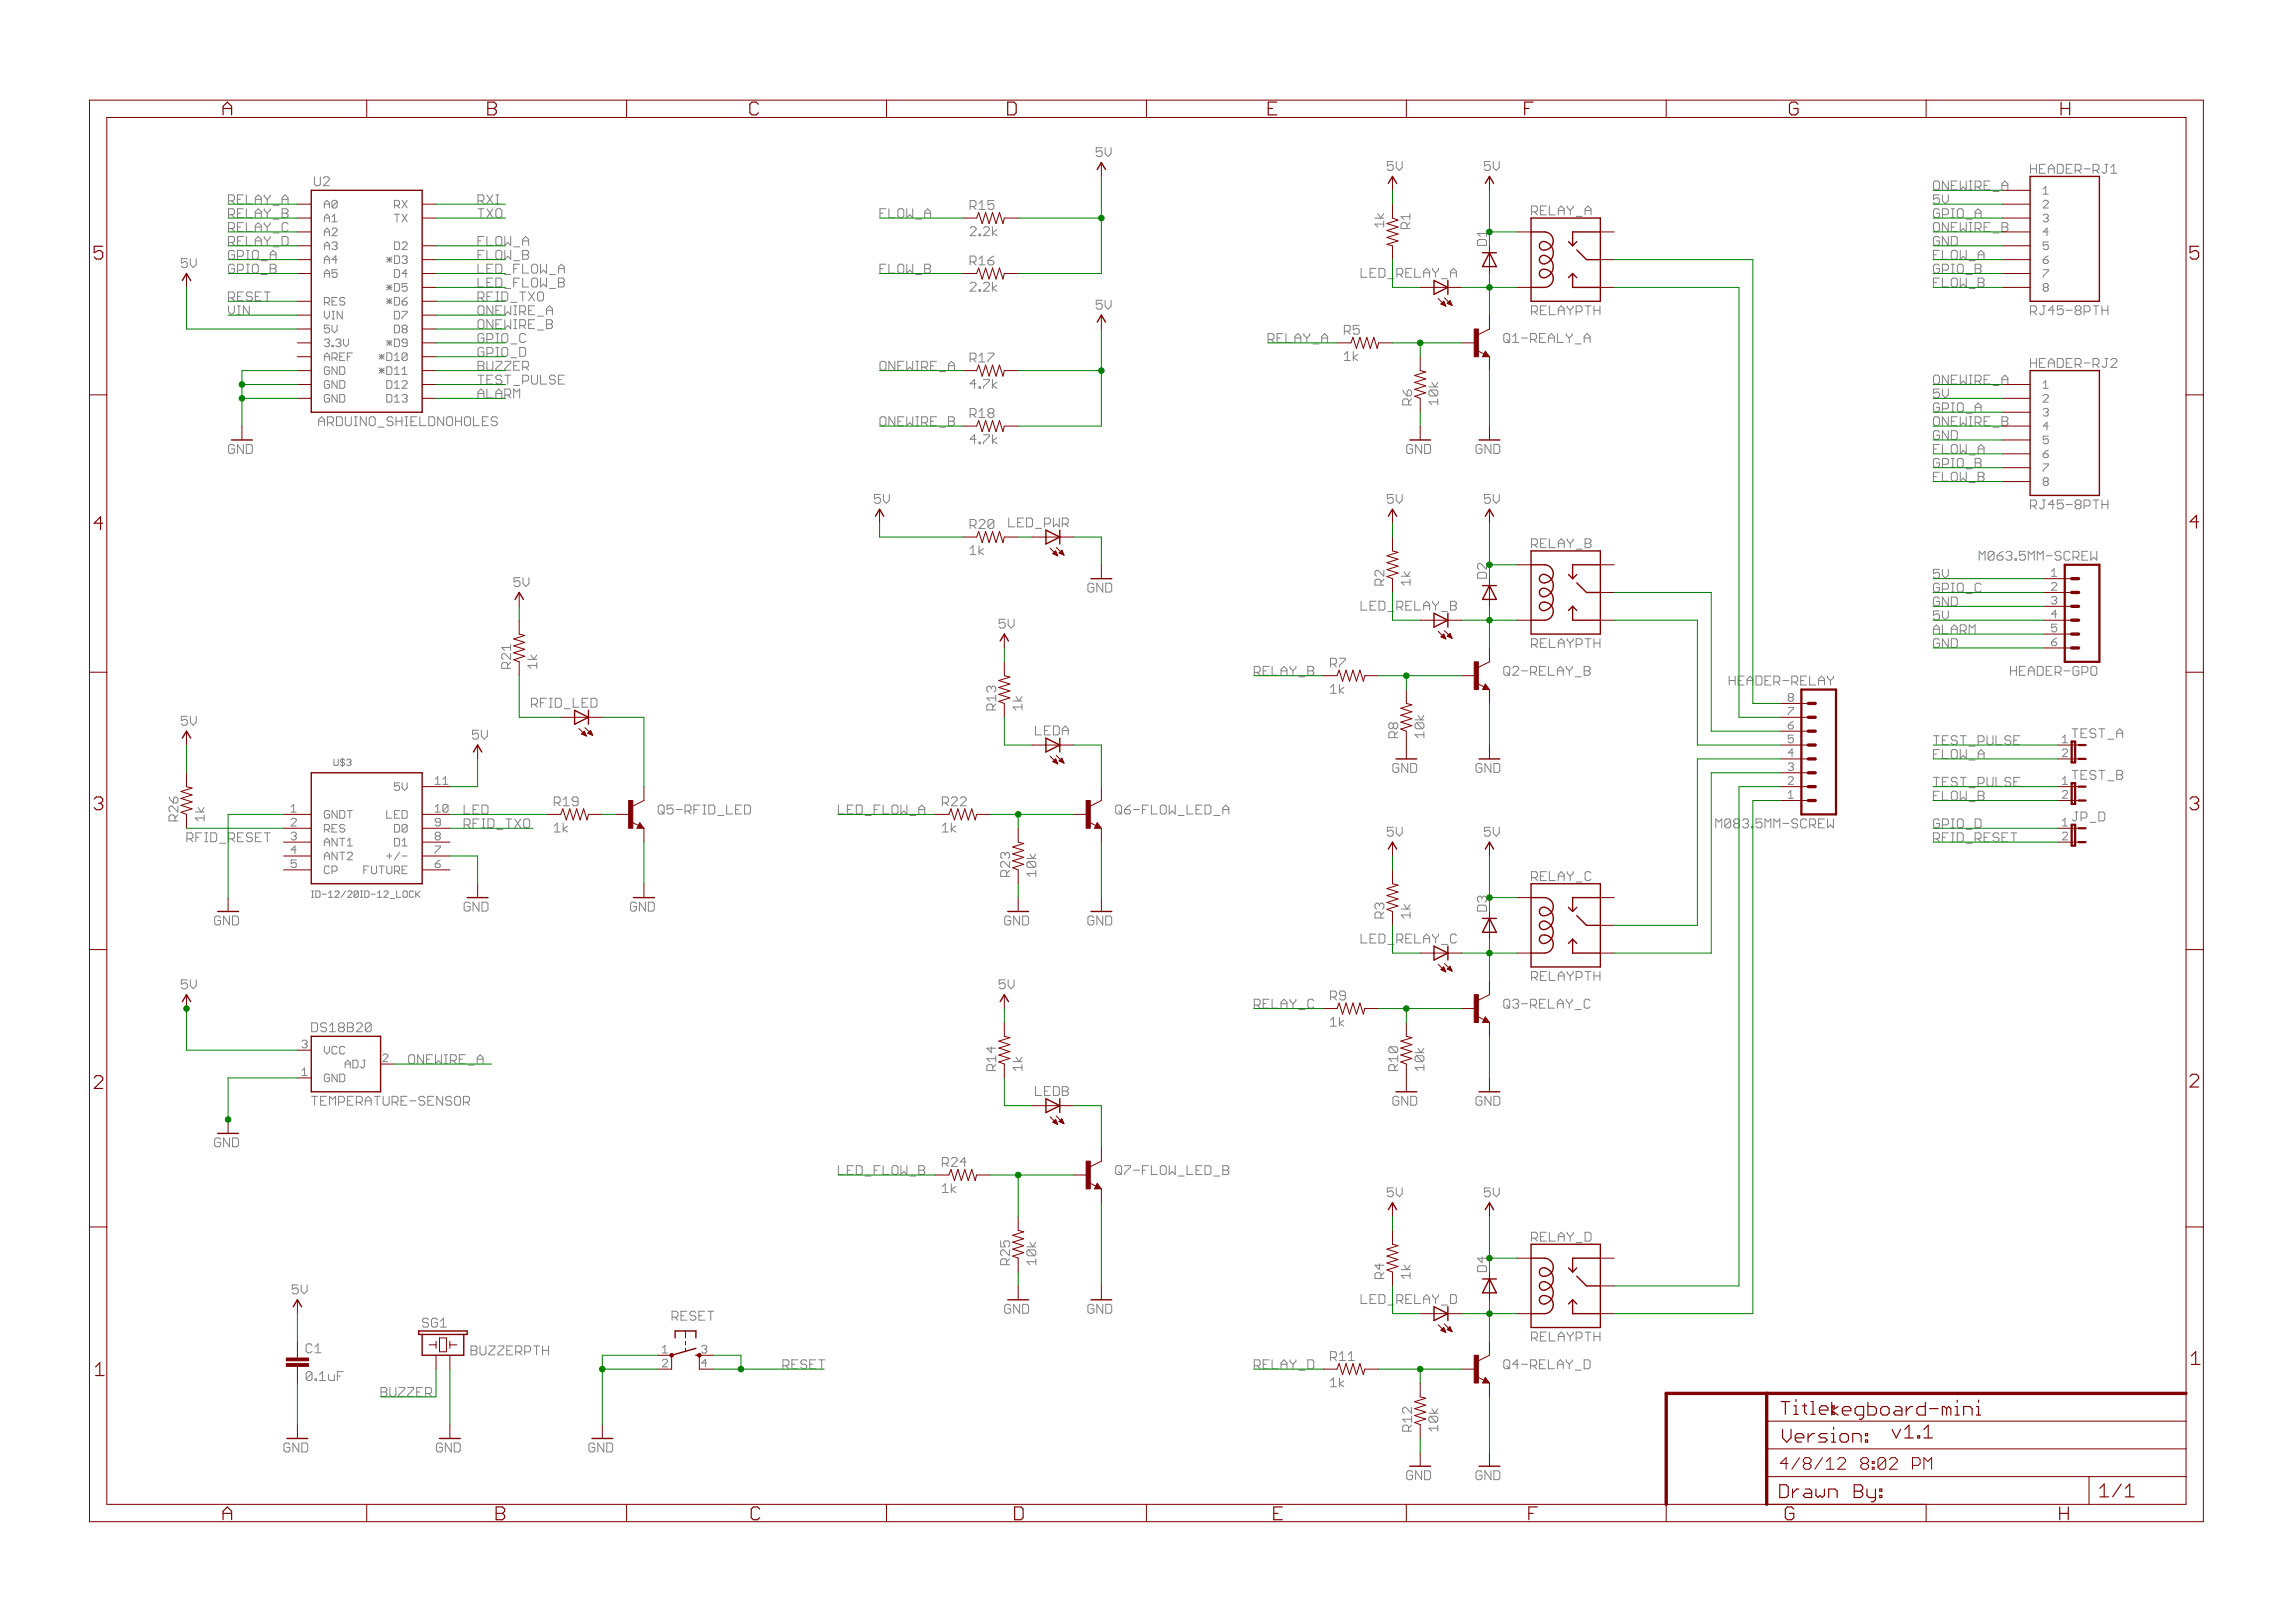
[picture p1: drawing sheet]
<svg xmlns="http://www.w3.org/2000/svg" width="841mm" height="594mm" viewBox="0 0 841 594" stroke-linecap="round" stroke-linejoin="round" font-family="sans-serif">
<g fill="#808080" stroke="#808080" stroke-width=".37">
<path d="M85.4 162.8l.5 .5z"/>
<path d="M84.3 162.8h1.1z"/>
<path d="M83.7 163.3l.6-.5z"/>
<path d="M83.7 163.3v2.2z"/>
<path d="M83.7 165.5l.6 .6z"/>
<path d="M84.3 166.1h1.1z"/>
<path d="M85.9 165.5l-.5 .6z"/>
<path d="M85.9 164.4v1.1z"/>
<path d="M84.8 164.4h1.1z"/>
<path d="M87 162.8v3.3z"/>
<path d="M87 162.8l2.2 3.3z"/>
<path d="M89.2 162.8v3.3z"/>
<path d="M90.3 162.8v3.3z"/>
<path d="M90.3 166.1h1.6z"/>
<path d="M91.9 166.1l.6-.6z"/>
<path d="M92.5 163.3v2.2z"/>
<path d="M91.9 162.8l.6 .5z"/>
<path d="M90.3 162.8h1.6z"/>
<path d="M66.5 94.7h2.1z"/>
<path d="M66.5 94.7v1.7z"/>
<path d="M66.5 96.4l1-.6z"/>
<path d="M67.5 95.8h.6z"/>
<path d="M68.1 95.8l.5 .6z"/>
<path d="M68.6 96.4v1.1z"/>
<path d="M68.6 97.5l-.5 .5z"/>
<path d="M67 98h1.1z"/>
<path d="M66.5 97.5l.5 .5z"/>
<path d="M69.7 94.7v2.2z"/>
<path d="M69.7 96.9l1.1 1.1z"/>
<path d="M70.8 98l1.1-1.1z"/>
<path d="M71.9 94.7v2.2z"/>
<path d="M725.3 201.9v3.3z"/>
<path d="M725.3 201.9l1.1 1.1z"/>
<path d="M726.4 203l1.1-1.1z"/>
<path d="M727.5 201.9v3.3z"/>
<path d="M728.6 202.5v2.1z"/>
<path d="M728.6 202.5l.5-.6z"/>
<path d="M729.1 201.9h1.1z"/>
<path d="M730.2 201.9l.5 .6z"/>
<path d="M730.7 202.5v2.1z"/>
<path d="M730.2 205.2l.5-.6z"/>
<path d="M729.1 205.2h1.1z"/>
<path d="M728.6 204.6l.5 .6z"/>
<path d="M728.6 204.6l2.1-2.1z"/>
<path d="M732.9 202.5l1.1-.6z"/>
<path d="M732.9 202.5l-1.1 1.1z"/>
<path d="M731.8 203.6v1z"/>
<path d="M731.8 204.6l.6 .6z"/>
<path d="M732.4 205.2h1.1z"/>
<path d="M733.5 205.2l.5-.6z"/>
<path d="M734 204.1v.5z"/>
<path d="M733.5 203.6l.5 .5z"/>
<path d="M731.8 203.6h1.7z"/>
<path d="M735.1 202.5l.5-.6z"/>
<path d="M735.6 201.9h1.1z"/>
<path d="M736.7 201.9l.6 .6z"/>
<path d="M737.3 202.5v.5z"/>
<path d="M737.3 203l-.6 .6z"/>
<path d="M736.2 203.6h.5z"/>
<path d="M736.7 203.6l.6 .5z"/>
<path d="M737.3 204.1v.5z"/>
<path d="M736.7 205.2l.6-.6z"/>
<path d="M735.6 205.2h1.1z"/>
<path d="M735.1 204.6l.5 .6z"/>
<path d="M738.4 204.6v.6z"/>
<path d="M738.4 204.6h.5z"/>
<path d="M738.9 204.6v.6z"/>
<path d="M738.4 205.2h.5z"/>
<path d="M740 201.9h2.2z"/>
<path d="M740 201.9v1.7z"/>
<path d="M740 203.6l1.1-.6z"/>
<path d="M741.1 203h.6z"/>
<path d="M741.7 203l.5 .6z"/>
<path d="M742.2 203.6v1z"/>
<path d="M741.7 205.2l.5-.6z"/>
<path d="M740.6 205.2h1.1z"/>
<path d="M740 204.6l.6 .6z"/>
<path d="M743.3 201.9v3.3z"/>
<path d="M743.3 201.9l1.1 1.1z"/>
<path d="M744.4 203l1.1-1.1z"/>
<path d="M745.5 201.9v3.3z"/>
<path d="M746.6 201.9v3.3z"/>
<path d="M746.6 201.9l1 1.1z"/>
<path d="M747.6 203l1.1-1.1z"/>
<path d="M748.7 201.9v3.3z"/>
<path d="M749.9 203.6h2.1z"/>
<path d="M754.7 201.9l.6 .6z"/>
<path d="M753.7 201.9h1z"/>
<path d="M753.1 202.5l.6-.6z"/>
<path d="M753.1 202.5v.5z"/>
<path d="M753.1 203l.6 .6z"/>
<path d="M753.7 203.6h1z"/>
<path d="M754.7 203.6l.6 .5z"/>
<path d="M755.3 204.1v.5z"/>
<path d="M754.7 205.2l.6-.6z"/>
<path d="M753.7 205.2h1z"/>
<path d="M753.1 204.6l.6 .6z"/>
<path d="M758 201.9l.6 .6z"/>
<path d="M756.9 201.9h1.1z"/>
<path d="M756.4 202.5l.5-.6z"/>
<path d="M756.4 202.5v2.1z"/>
<path d="M756.4 204.6l.5 .6z"/>
<path d="M756.9 205.2h1.1z"/>
<path d="M758 205.2l.6-.6z"/>
<path d="M759.7 201.9v3.3z"/>
<path d="M759.7 201.9h1.6z"/>
<path d="M761.3 201.9l.5 .6z"/>
<path d="M761.8 202.5v1.1z"/>
<path d="M761.8 203.6l-.5 .5z"/>
<path d="M759.7 204.1h1.6z"/>
<path d="M760.8 204.1l1 1.1z"/>
<path d="M763 201.9h2.1z"/>
<path d="M763 201.9v3.3z"/>
<path d="M763 205.2h2.1z"/>
<path d="M763 203.6h1z"/>
<path d="M766.2 201.9v3.3z"/>
<path d="M767.3 204.1l-1.1 1.1z"/>
<path d="M767.3 204.1l1.1 1.1z"/>
<path d="M768.4 201.9v3.3z"/>
<path d="M628.8 300v3.2z"/>
<path d="M628.8 300l1.1 1z"/>
<path d="M629.9 301l1.1-1z"/>
<path d="M631 300v3.2z"/>
<path d="M632.1 300.5v2.2z"/>
<path d="M632.6 300l-.5 .5z"/>
<path d="M632.6 300h1.1z"/>
<path d="M633.7 300l.5 .5z"/>
<path d="M634.2 300.5v2.2z"/>
<path d="M634.2 302.7l-.5 .5z"/>
<path d="M632.6 303.2h1.1z"/>
<path d="M632.1 302.7l.5 .5z"/>
<path d="M632.1 302.7l2.1-2.2z"/>
<path d="M635.3 300.5l.6-.5z"/>
<path d="M635.9 300h1z"/>
<path d="M636.9 300l.6 .5z"/>
<path d="M637.5 300.5v.5z"/>
<path d="M637.5 301l-.6 .6z"/>
<path d="M636.9 301.6l.6 .5z"/>
<path d="M637.5 302.1v.6z"/>
<path d="M637.5 302.7l-.6 .5z"/>
<path d="M635.9 303.2h1z"/>
<path d="M635.3 302.7l.6 .5z"/>
<path d="M635.3 302.1v.6z"/>
<path d="M635.3 302.1l.6-.5z"/>
<path d="M635.3 301l.6 .6z"/>
<path d="M635.3 300.5v.5z"/>
<path d="M635.9 301.6h1z"/>
<path d="M638.6 300.5l.5-.5z"/>
<path d="M639.1 300h1.1z"/>
<path d="M640.2 300l.6 .5z"/>
<path d="M640.8 300.5v.5z"/>
<path d="M640.8 301l-.6 .6z"/>
<path d="M639.7 301.6h.5z"/>
<path d="M640.2 301.6l.6 .5z"/>
<path d="M640.8 302.1v.6z"/>
<path d="M640.8 302.7l-.6 .5z"/>
<path d="M639.1 303.2h1.1z"/>
<path d="M638.6 302.7l.5 .5z"/>
<path d="M641.9 302.7v.5z"/>
<path d="M641.9 302.7h.5z"/>
<path d="M642.4 302.7v.5z"/>
<path d="M641.9 303.2h.5z"/>
<path d="M643.5 300h2.2z"/>
<path d="M643.5 300v1.6z"/>
<path d="M643.5 301.6l1.1-.6z"/>
<path d="M644.6 301h.5z"/>
<path d="M645.1 301l.6 .6z"/>
<path d="M645.7 301.6v1.1z"/>
<path d="M645.7 302.7l-.6 .5z"/>
<path d="M644.1 303.2h1z"/>
<path d="M643.5 302.7l.6 .5z"/>
<path d="M646.8 300v3.2z"/>
<path d="M646.8 300l1.1 1z"/>
<path d="M647.9 301l1-1z"/>
<path d="M648.9 300v3.2z"/>
<path d="M650 300v3.2z"/>
<path d="M650 300l1.2 1z"/>
<path d="M651.2 301l1-1z"/>
<path d="M652.2 300v3.2z"/>
<path d="M653.3 301.6h2.2z"/>
<path d="M658.2 300l.6 .5z"/>
<path d="M657.1 300h1.1z"/>
<path d="M657.1 300l-.5 .5z"/>
<path d="M656.6 300.5v.5z"/>
<path d="M656.6 301l.5 .6z"/>
<path d="M657.1 301.6h1.1z"/>
<path d="M658.2 301.6l.6 .5z"/>
<path d="M658.8 302.1v.6z"/>
<path d="M658.8 302.7l-.6 .5z"/>
<path d="M657.1 303.2h1.1z"/>
<path d="M656.6 302.7l.5 .5z"/>
<path d="M661.5 300l.6 .5z"/>
<path d="M660.4 300h1.1z"/>
<path d="M660.4 300l-.5 .5z"/>
<path d="M659.9 300.5v2.2z"/>
<path d="M659.9 302.7l.5 .5z"/>
<path d="M660.4 303.2h1.1z"/>
<path d="M661.5 303.2l.6-.5z"/>
<path d="M663.2 300v3.2z"/>
<path d="M663.2 300h1.6z"/>
<path d="M664.8 300l.5 .5z"/>
<path d="M665.3 300.5v1.1z"/>
<path d="M664.8 302.1l.5-.5z"/>
<path d="M663.2 302.1h1.6z"/>
<path d="M664.2 302.1l1.1 1.1z"/>
<path d="M666.4 300h2.2z"/>
<path d="M666.4 300v3.2z"/>
<path d="M666.4 303.2h2.2z"/>
<path d="M666.4 301.6h1.1z"/>
<path d="M669.7 300v3.2z"/>
<path d="M669.7 303.2l1.1-1.1z"/>
<path d="M670.8 302.1l1.1 1.1z"/>
<path d="M671.9 300v3.2z"/>
<path d="M542.5 162.8l.6 .5z"/>
<path d="M541.4 162.8h1.1z"/>
<path d="M541.4 162.8l-.5 .5z"/>
<path d="M540.9 163.3v2.2z"/>
<path d="M540.9 165.5l.5 .6z"/>
<path d="M541.4 166.1h1.1z"/>
<path d="M542.5 166.1l.6-.6z"/>
<path d="M543.1 164.4v1.1z"/>
<path d="M542 164.4h1.1z"/>
<path d="M544.2 162.8v3.3z"/>
<path d="M544.2 162.8l2.2 3.3z"/>
<path d="M546.4 162.8v3.3z"/>
<path d="M547.5 162.8v3.3z"/>
<path d="M547.5 166.1h1.6z"/>
<path d="M549.6 165.5l-.5 .6z"/>
<path d="M549.6 163.3v2.2z"/>
<path d="M549.1 162.8l.5 .5z"/>
<path d="M547.5 162.8h1.6z"/>
<path d="M542.5 279.6l.6 .6z"/>
<path d="M541.4 279.6h1.1z"/>
<path d="M541.4 279.6l-.5 .6z"/>
<path d="M540.9 280.2v2.1z"/>
<path d="M540.9 282.3l.5 .6z"/>
<path d="M541.4 282.9h1.1z"/>
<path d="M542.5 282.9l.6-.6z"/>
<path d="M543.1 281.3v1z"/>
<path d="M542 281.3h1.1z"/>
<path d="M544.2 279.6v3.3z"/>
<path d="M544.2 279.6l2.2 3.3z"/>
<path d="M546.4 279.6v3.3z"/>
<path d="M547.5 279.6v3.3z"/>
<path d="M547.5 282.9h1.6z"/>
<path d="M549.6 282.3l-.5 .6z"/>
<path d="M549.6 280.2v2.1z"/>
<path d="M549.1 279.6l.5 .6z"/>
<path d="M547.5 279.6h1.6z"/>
<path d="M542.5 401.6l.6 .5z"/>
<path d="M541.4 401.6h1.1z"/>
<path d="M541.4 401.6l-.5 .5z"/>
<path d="M540.9 402.1v2.2z"/>
<path d="M540.9 404.3l.5 .5z"/>
<path d="M541.4 404.8h1.1z"/>
<path d="M542.5 404.8l.6-.5z"/>
<path d="M543.1 403.2v1.1z"/>
<path d="M542 403.2h1.1z"/>
<path d="M544.2 401.6v3.2z"/>
<path d="M544.2 401.6l2.2 3.2z"/>
<path d="M546.4 401.6v3.2z"/>
<path d="M547.5 401.6v3.2z"/>
<path d="M547.5 404.8h1.6z"/>
<path d="M549.1 404.8l.5-.5z"/>
<path d="M549.6 402.1v2.2z"/>
<path d="M549.1 401.6l.5 .5z"/>
<path d="M547.5 401.6h1.6z"/>
<path d="M542.5 538.7l.6 .5z"/>
<path d="M541.4 538.7h1.1z"/>
<path d="M541.4 538.7l-.5 .5z"/>
<path d="M540.9 539.2v2.2z"/>
<path d="M540.9 541.4l.5 .6z"/>
<path d="M541.4 542h1.1z"/>
<path d="M542.5 542l.6-.6z"/>
<path d="M543.1 540.3v1.1z"/>
<path d="M542 540.3h1.1z"/>
<path d="M544.2 538.7v3.3z"/>
<path d="M544.2 538.7l2.2 3.3z"/>
<path d="M546.4 538.7v3.3z"/>
<path d="M547.5 538.7v3.3z"/>
<path d="M547.5 542h1.6z"/>
<path d="M549.6 541.4l-.5 .6z"/>
<path d="M549.6 539.2v2.2z"/>
<path d="M549.1 538.7l.5 .5z"/>
<path d="M547.5 538.7h1.6z"/>
<path d="M503.8 82.1l1.1 1.1z"/>
<path d="M503.8 82.1h3.3z"/>
<path d="M507.1 81v2.2z"/>
<path d="M503.8 79.9h3.3z"/>
<path d="M507.1 78.3l-1.1 1.6z"/>
<path d="M504.9 78.3l1.1 1.6z"/>
<path d="M513.5 213.2l1.1 1.1z"/>
<path d="M513.5 213.2h3.2z"/>
<path d="M516.7 212.2v2.1z"/>
<path d="M513.5 211.1h3.2z"/>
<path d="M516.7 209.4l-1.1 1.7z"/>
<path d="M514.6 209.4l1 1.7z"/>
<path d="M513.5 335.2l1.1 1z"/>
<path d="M513.5 335.2h3.2z"/>
<path d="M516.7 334.1v2.1z"/>
<path d="M513.5 333h3.2z"/>
<path d="M516.7 331.3l-1.1 1.7z"/>
<path d="M514.6 331.3l1 1.7z"/>
<path d="M513.5 467.2l1.1 1.1z"/>
<path d="M513.5 467.2h3.2z"/>
<path d="M516.7 466.1v2.2z"/>
<path d="M513.5 465h3.2z"/>
<path d="M516.7 463.4l-1.1 1.6z"/>
<path d="M514.6 463.4l1 1.6z"/>
<path d="M492.7 129.9l1-1.1z"/>
<path d="M493.7 128.8v3.2z"/>
<path d="M492.7 132h2.1z"/>
<path d="M495.9 128.8v3.2z"/>
<path d="M495.9 130.9l1.6 1.1z"/>
<path d="M495.9 130.9l1.6-1z"/>
<path d="M523.6 147.2l1.1 1.1z"/>
<path d="M523.6 147.2h3.3z"/>
<path d="M526.9 146.1v2.2z"/>
<path d="M524.2 145h2.2z"/>
<path d="M523.6 144.5l.6 .5z"/>
<path d="M523.6 143.4v1.1z"/>
<path d="M524.2 142.8l-.6 .6z"/>
<path d="M524.2 142.8h2.2z"/>
<path d="M526.4 142.8l.5 .6z"/>
<path d="M526.9 143.4v1.1z"/>
<path d="M526.9 144.5l-.5 .5z"/>
<path d="M524.2 142.8l2.2 2.2z"/>
<path d="M523.6 141.7h3.3z"/>
<path d="M526.9 140.1l-1.1 1.6z"/>
<path d="M524.7 140.1l1.1 1.6z"/>
<path d="M488.7 250.7l-1.1 1.1z"/>
<path d="M488.7 250.7v3.2z"/>
<path d="M487.6 253.9h2.1z"/>
<path d="M490.8 250.7v3.2z"/>
<path d="M490.8 252.9l1.7 1z"/>
<path d="M490.8 252.9l1.7-1.1z"/>
<path d="M518.6 269.1l1 1.1z"/>
<path d="M518.6 269.1h3.2z"/>
<path d="M521.8 268v2.2z"/>
<path d="M519.1 266.9h2.2z"/>
<path d="M518.6 266.4l.5 .5z"/>
<path d="M518.6 265.3v1.1z"/>
<path d="M519.1 264.8l-.5 .5z"/>
<path d="M519.1 264.8h2.2z"/>
<path d="M521.3 264.8l.5 .5z"/>
<path d="M521.8 265.3v1.1z"/>
<path d="M521.3 266.9l.5-.5z"/>
<path d="M519.1 264.8l2.2 2.1z"/>
<path d="M518.6 263.7h3.2z"/>
<path d="M521.8 262l-1.1 1.7z"/>
<path d="M519.6 262l1.1 1.7z"/>
<path d="M487.6 373.7l1.1-1.1z"/>
<path d="M488.7 372.6v3.3z"/>
<path d="M487.6 375.9h2.1z"/>
<path d="M490.8 372.6v3.3z"/>
<path d="M490.8 374.8l1.7 1.1z"/>
<path d="M490.8 374.8l1.7-1.1z"/>
<path d="M518.6 391l1 1.1z"/>
<path d="M518.6 391h3.2z"/>
<path d="M521.8 389.9v2.2z"/>
<path d="M519.1 388.8h2.2z"/>
<path d="M518.6 388.3l.5 .5z"/>
<path d="M518.6 387.2v1.1z"/>
<path d="M519.1 386.7l-.5 .5z"/>
<path d="M519.1 386.7h2.2z"/>
<path d="M521.3 386.7l.5 .5z"/>
<path d="M521.8 387.2v1.1z"/>
<path d="M521.8 388.3l-.5 .5z"/>
<path d="M519.1 386.7l2.2 2.1z"/>
<path d="M518.6 385.6h3.2z"/>
<path d="M521.8 383.9l-1.1 1.7z"/>
<path d="M519.6 383.9l1.1 1.7z"/>
<path d="M488.7 504.7l-1.1 1.1z"/>
<path d="M488.7 504.7v3.2z"/>
<path d="M487.6 507.9h2.1z"/>
<path d="M490.8 504.7v3.2z"/>
<path d="M490.8 506.8l1.7 1.1z"/>
<path d="M490.8 506.8l1.7-1z"/>
<path d="M523.6 523.1l1.1 1.1z"/>
<path d="M523.6 523.1h3.3z"/>
<path d="M526.9 522v2.2z"/>
<path d="M524.2 520.9h2.2z"/>
<path d="M523.6 520.4l.6 .5z"/>
<path d="M523.6 519.3v1.1z"/>
<path d="M524.2 518.7l-.6 .6z"/>
<path d="M524.2 518.7h2.2z"/>
<path d="M526.4 518.7l.5 .6z"/>
<path d="M526.9 519.3v1.1z"/>
<path d="M526.9 520.4l-.5 .5z"/>
<path d="M524.2 518.7l2.2 2.2z"/>
<path d="M523.6 517.6h3.3z"/>
<path d="M526.9 516l-1.1 1.6z"/>
<path d="M524.7 516l1.1 1.6z"/>
<path d="M517.1 162.8l.6 .5z"/>
<path d="M516 162.8h1.1z"/>
<path d="M516 162.8l-.5 .5z"/>
<path d="M515.5 163.3v2.2z"/>
<path d="M515.5 165.5l.5 .6z"/>
<path d="M516 166.1h1.1z"/>
<path d="M517.7 165.5l-.6 .6z"/>
<path d="M517.7 164.4v1.1z"/>
<path d="M516.6 164.4h1.1z"/>
<path d="M518.8 162.8v3.3z"/>
<path d="M518.8 162.8l2.2 3.3z"/>
<path d="M521 162.8v3.3z"/>
<path d="M522.1 162.8v3.3z"/>
<path d="M522.1 166.1h1.6z"/>
<path d="M523.7 166.1l.5-.6z"/>
<path d="M524.2 163.3v2.2z"/>
<path d="M523.7 162.8l.5 .5z"/>
<path d="M522.1 162.8h1.6z"/>
<path d="M544 59.2h2.1z"/>
<path d="M544 59.2v1.6z"/>
<path d="M544 60.8l1-.5z"/>
<path d="M545 60.3h.6z"/>
<path d="M545.6 60.3l.5 .5z"/>
<path d="M546.1 60.8v1.1z"/>
<path d="M546.1 61.9l-.5 .5z"/>
<path d="M544.5 62.4h1.1z"/>
<path d="M544 61.9l.5 .5z"/>
<path d="M547.2 59.2v2.2z"/>
<path d="M547.2 61.4l1.1 1z"/>
<path d="M548.3 62.4l1.1-1z"/>
<path d="M549.4 59.2v2.2z"/>
<path d="M508.4 59.2h2.2z"/>
<path d="M508.4 59.2v1.6z"/>
<path d="M508.4 60.8l1.1-.5z"/>
<path d="M509.5 60.3h.5z"/>
<path d="M510 60.3l.6 .5z"/>
<path d="M510.6 60.8v1.1z"/>
<path d="M510.6 61.9l-.6 .5z"/>
<path d="M508.9 62.4h1.1z"/>
<path d="M508.4 61.9l.5 .5z"/>
<path d="M511.7 59.2v2.2z"/>
<path d="M511.7 61.4l1.1 1z"/>
<path d="M512.8 62.4l1-1z"/>
<path d="M513.8 59.2v2.2z"/>
<path d="M544 181.1h2.1z"/>
<path d="M544 181.1v1.6z"/>
<path d="M544 182.7l1-.5z"/>
<path d="M545 182.2h.6z"/>
<path d="M545.6 182.2l.5 .5z"/>
<path d="M546.1 182.7v1.1z"/>
<path d="M545.6 184.3l.5-.5z"/>
<path d="M544.5 184.3h1.1z"/>
<path d="M544 183.8l.5 .5z"/>
<path d="M547.2 181.1v2.2z"/>
<path d="M547.2 183.3l1.1 1z"/>
<path d="M549.4 183.3l-1.1 1z"/>
<path d="M549.4 181.1v2.2z"/>
<path d="M508.4 181.1h2.2z"/>
<path d="M508.4 181.1v1.6z"/>
<path d="M508.4 182.7l1.1-.5z"/>
<path d="M509.5 182.2h.5z"/>
<path d="M510 182.2l.6 .5z"/>
<path d="M510.6 182.7v1.1z"/>
<path d="M510.6 183.8l-.6 .5z"/>
<path d="M508.9 184.3h1.1z"/>
<path d="M508.4 183.8l.5 .5z"/>
<path d="M511.7 181.1v2.2z"/>
<path d="M511.7 183.3l1.1 1z"/>
<path d="M513.8 183.3l-1 1z"/>
<path d="M513.8 181.1v2.2z"/>
<path d="M512.1 279.6l.5 .6z"/>
<path d="M511 279.6h1.1z"/>
<path d="M511 279.6l-.6 .6z"/>
<path d="M510.4 280.2v2.1z"/>
<path d="M510.4 282.3l.6 .6z"/>
<path d="M511 282.9h1.1z"/>
<path d="M512.6 282.3l-.5 .6z"/>
<path d="M512.6 281.3v1z"/>
<path d="M511.5 281.3h1.1z"/>
<path d="M513.7 279.6v3.3z"/>
<path d="M513.7 279.6l2.2 3.3z"/>
<path d="M515.9 279.6v3.3z"/>
<path d="M517 279.6v3.3z"/>
<path d="M517 282.9h1.6z"/>
<path d="M518.6 282.9l.6-.6z"/>
<path d="M519.2 280.2v2.1z"/>
<path d="M518.6 279.6l.6 .6z"/>
<path d="M517 279.6h1.6z"/>
<path d="M544 303h2.1z"/>
<path d="M544 303v1.6z"/>
<path d="M544 304.6l1-.5z"/>
<path d="M545 304.1h.6z"/>
<path d="M545.6 304.1l.5 .5z"/>
<path d="M546.1 304.6v1.1z"/>
<path d="M545.6 306.3l.5-.6z"/>
<path d="M544.5 306.3h1.1z"/>
<path d="M544 305.7l.5 .6z"/>
<path d="M547.2 303v2.2z"/>
<path d="M547.2 305.2l1.1 1.1z"/>
<path d="M548.3 306.3l1.1-1.1z"/>
<path d="M549.4 303v2.2z"/>
<path d="M508.4 303h2.2z"/>
<path d="M508.4 303v1.6z"/>
<path d="M508.4 304.6l1.1-.5z"/>
<path d="M509.5 304.1h.5z"/>
<path d="M510 304.1l.6 .5z"/>
<path d="M510.6 304.6v1.1z"/>
<path d="M510.6 305.7l-.6 .6z"/>
<path d="M508.9 306.3h1.1z"/>
<path d="M508.4 305.7l.5 .6z"/>
<path d="M511.7 303v2.2z"/>
<path d="M511.7 305.2l1.1 1.1z"/>
<path d="M512.8 306.3l1-1.1z"/>
<path d="M513.8 303v2.2z"/>
<path d="M508.4 435.1h2.2z"/>
<path d="M508.4 435.1v1.6z"/>
<path d="M508.4 436.7l1.1-.5z"/>
<path d="M509.5 436.2h.5z"/>
<path d="M510 436.2l.6 .5z"/>
<path d="M510.6 436.7v1.1z"/>
<path d="M510 438.3l.6-.5z"/>
<path d="M508.9 438.3h1.1z"/>
<path d="M508.4 437.8l.5 .5z"/>
<path d="M511.7 435.1v2.1z"/>
<path d="M511.7 437.2l1.1 1.1z"/>
<path d="M512.8 438.3l1-1.1z"/>
<path d="M513.8 435.1v2.1z"/>
<path d="M544 435.1h2.1z"/>
<path d="M544 435.1v1.6z"/>
<path d="M544 436.7l1-.5z"/>
<path d="M545 436.2h.6z"/>
<path d="M545.6 436.2l.5 .5z"/>
<path d="M546.1 436.7v1.1z"/>
<path d="M545.6 438.3l.5-.5z"/>
<path d="M544.5 438.3h1.1z"/>
<path d="M544 437.8l.5 .5z"/>
<path d="M547.2 435.1v2.1z"/>
<path d="M547.2 437.2l1.1 1.1z"/>
<path d="M548.3 438.3l1.1-1.1z"/>
<path d="M549.4 435.1v2.1z"/>
<path d="M517.1 538.7l.6 .5z"/>
<path d="M516 538.7h1.1z"/>
<path d="M516 538.7l-.5 .5z"/>
<path d="M515.5 539.2v2.2z"/>
<path d="M515.5 541.4l.5 .6z"/>
<path d="M516 542h1.1z"/>
<path d="M517.7 541.4l-.6 .6z"/>
<path d="M517.7 540.3v1.1z"/>
<path d="M516.6 540.3h1.1z"/>
<path d="M518.8 538.7v3.3z"/>
<path d="M518.8 538.7l2.2 3.3z"/>
<path d="M521 538.7v3.3z"/>
<path d="M522.1 538.7v3.3z"/>
<path d="M522.1 542h1.6z"/>
<path d="M523.7 542l.5-.6z"/>
<path d="M524.2 539.2v2.2z"/>
<path d="M523.7 538.7l.5 .5z"/>
<path d="M522.1 538.7h1.6z"/>
<path d="M512.1 401.6l.5 .5z"/>
<path d="M511 401.6h1.1z"/>
<path d="M511 401.6l-.6 .5z"/>
<path d="M510.4 402.1v2.2z"/>
<path d="M510.4 404.3l.6 .5z"/>
<path d="M511 404.8h1.1z"/>
<path d="M512.1 404.8l.5-.5z"/>
<path d="M512.6 403.2v1.1z"/>
<path d="M511.5 403.2h1.1z"/>
<path d="M513.7 401.6v3.2z"/>
<path d="M513.7 401.6l2.2 3.2z"/>
<path d="M515.9 401.6v3.2z"/>
<path d="M517 401.6v3.2z"/>
<path d="M517 404.8h1.6z"/>
<path d="M518.6 404.8l.6-.5z"/>
<path d="M519.2 402.1v2.2z"/>
<path d="M518.6 401.6l.6 .5z"/>
<path d="M517 401.6h1.6z"/>
<path d="M371.2 259l1.1 1z"/>
<path d="M371.2 259h3.3z"/>
<path d="M374.5 257.9v2.1z"/>
<path d="M371.2 256.8h3.3z"/>
<path d="M374.5 255.1l-1.1 1.7z"/>
<path d="M372.3 255.1l1.1 1.7z"/>
<path d="M371.2 391l1.1 1.1z"/>
<path d="M371.2 391h3.3z"/>
<path d="M374.5 389.9v2.2z"/>
<path d="M371.2 388.8h3.3z"/>
<path d="M374.5 387.2l-1.1 1.6z"/>
<path d="M372.3 387.2l1.1 1.6z"/>
<path d="M355.5 86.3h2.2z"/>
<path d="M355.5 86.3l2.2-2.2z"/>
<path d="M357.7 83.6v.5z"/>
<path d="M357.1 83.1l.6 .5z"/>
<path d="M356 83.1h1.1z"/>
<path d="M355.5 83.6l.5-.5z"/>
<path d="M358.8 85.8v.5z"/>
<path d="M358.8 85.8h.5z"/>
<path d="M359.3 85.8v.5z"/>
<path d="M358.8 86.3h.5z"/>
<path d="M360.4 86.3h2.2z"/>
<path d="M360.4 86.3l2.2-2.2z"/>
<path d="M362.6 83.6v.5z"/>
<path d="M362 83.1l.6 .5z"/>
<path d="M361 83.1h1z"/>
<path d="M360.4 83.6l.6-.5z"/>
<path d="M363.7 83.1v3.2z"/>
<path d="M363.7 85.2l1.6 1.1z"/>
<path d="M363.7 85.2l1.6-1.1z"/>
<path d="M355.5 106.6h2.2z"/>
<path d="M355.5 106.6l2.2-2.1z"/>
<path d="M357.7 103.9v.6z"/>
<path d="M357.1 103.4l.6 .5z"/>
<path d="M356 103.4h1.1z"/>
<path d="M355.5 103.9l.5-.5z"/>
<path d="M358.8 106.1v.5z"/>
<path d="M358.8 106.1h.5z"/>
<path d="M359.3 106.1v.5z"/>
<path d="M358.8 106.6h.5z"/>
<path d="M360.4 106.6h2.2z"/>
<path d="M360.4 106.6l2.2-2.1z"/>
<path d="M362.6 103.9v.6z"/>
<path d="M362 103.4l.6 .5z"/>
<path d="M361 103.4h1z"/>
<path d="M360.4 103.9l.6-.5z"/>
<path d="M363.7 103.4v3.2z"/>
<path d="M363.7 105.6l1.6 1z"/>
<path d="M363.7 105.6l1.6-1.1z"/>
<path d="M357.1 138.9v3.3z"/>
<path d="M357.1 138.9l-1.6 1.7z"/>
<path d="M355.5 140.6h2.2z"/>
<path d="M358.8 141.6v.6z"/>
<path d="M358.8 141.6h.5z"/>
<path d="M359.3 141.6v.6z"/>
<path d="M358.8 142.2h.5z"/>
<path d="M360.4 138.9h2.2z"/>
<path d="M362.6 138.9v.6z"/>
<path d="M360.4 141.6l2.2-2.1z"/>
<path d="M360.4 141.6v.6z"/>
<path d="M363.7 138.9v3.3z"/>
<path d="M363.7 141.1l1.6 1.1z"/>
<path d="M363.7 141.1l1.6-1.1z"/>
<path d="M357.1 159.3v3.2z"/>
<path d="M357.1 159.3l-1.6 1.6z"/>
<path d="M355.5 160.9h2.2z"/>
<path d="M358.8 162v.5z"/>
<path d="M358.8 162h.5z"/>
<path d="M359.3 162v.5z"/>
<path d="M358.8 162.5h.5z"/>
<path d="M360.4 159.3h2.2z"/>
<path d="M362.6 159.3v.5z"/>
<path d="M362.6 159.8l-2.2 2.2z"/>
<path d="M360.4 162v.5z"/>
<path d="M363.7 159.3v3.2z"/>
<path d="M363.7 161.4l1.6 1.1z"/>
<path d="M363.7 161.4l1.6-1.1z"/>
<path d="M401.7 54.1h2.2z"/>
<path d="M401.7 54.1v1.6z"/>
<path d="M401.7 55.7l1.1-.5z"/>
<path d="M402.8 55.2h.6z"/>
<path d="M403.4 55.2l.5 .5z"/>
<path d="M403.9 55.7v1.1z"/>
<path d="M403.9 56.8l-.5 .6z"/>
<path d="M402.3 57.4h1.1z"/>
<path d="M401.7 56.8l.6 .6z"/>
<path d="M405 54.1v2.2z"/>
<path d="M405 56.3l1.1 1.1z"/>
<path d="M407.2 56.3l-1.1 1.1z"/>
<path d="M407.2 54.1v2.2z"/>
<path d="M401.7 110h2.2z"/>
<path d="M401.7 110v1.6z"/>
<path d="M401.7 111.6l1.1-.5z"/>
<path d="M402.8 111.1h.6z"/>
<path d="M403.4 111.1l.5 .5z"/>
<path d="M403.9 111.6v1.1z"/>
<path d="M403.9 112.7l-.5 .5z"/>
<path d="M402.3 113.2h1.1z"/>
<path d="M401.7 112.7l.6 .5z"/>
<path d="M405 110v2.2z"/>
<path d="M405 112.2l1.1 1z"/>
<path d="M406.1 113.2l1.1-1z"/>
<path d="M407.2 110v2.2z"/>
<path d="M217.4 528.5l.6 .6z"/>
<path d="M216.3 528.5h1.1z"/>
<path d="M216.3 528.5l-.5 .6z"/>
<path d="M215.8 529.1v2.1z"/>
<path d="M215.8 531.2l.5 .6z"/>
<path d="M216.3 531.8h1.1z"/>
<path d="M217.4 531.8l.6-.6z"/>
<path d="M218 530.2v1z"/>
<path d="M216.9 530.2h1.1z"/>
<path d="M219.1 528.5v3.3z"/>
<path d="M219.1 528.5l2.2 3.3z"/>
<path d="M221.3 528.5v3.3z"/>
<path d="M222.4 528.5v3.3z"/>
<path d="M222.4 531.8h1.6z"/>
<path d="M224.5 531.2l-.5 .6z"/>
<path d="M224.5 529.1v2.1z"/>
<path d="M224 528.5l.5 .6z"/>
<path d="M222.4 528.5h1.6z"/>
<path d="M355.5 201l1.1-1.1z"/>
<path d="M356.6 199.9v3.2z"/>
<path d="M355.5 203.1h2.2z"/>
<path d="M358.8 199.9v3.2z"/>
<path d="M358.8 202.1l1.6 1z"/>
<path d="M358.8 202.1l1.6-1.1z"/>
<path d="M320.4 181.1h2.2z"/>
<path d="M320.4 181.1v1.6z"/>
<path d="M320.4 182.7l1.1-.5z"/>
<path d="M321.5 182.2h.6z"/>
<path d="M322.1 182.2l.5 .5z"/>
<path d="M322.6 182.7v1.1z"/>
<path d="M322.1 184.3l.5-.5z"/>
<path d="M321 184.3h1.1z"/>
<path d="M320.4 183.8l.6 .5z"/>
<path d="M323.7 181.1v2.2z"/>
<path d="M323.7 183.3l1.1 1z"/>
<path d="M325.9 183.3l-1.1 1z"/>
<path d="M325.9 181.1v2.2z"/>
<path d="M112.2 502.9v2.2z"/>
<path d="M112.7 502.4l-.5 .5z"/>
<path d="M112.7 502.4h1.1z"/>
<path d="M113.8 502.4l.5 .5z"/>
<path d="M114.3 502.9v2.2z"/>
<path d="M114.3 505.1l-.5 .5z"/>
<path d="M112.7 505.6h1.1z"/>
<path d="M112.2 505.1l.5 .5z"/>
<path d="M112.2 505.1l2.1-2.2z"/>
<path d="M115.5 505.1v.5z"/>
<path d="M115.5 505.1h.5z"/>
<path d="M116 505.1v.5z"/>
<path d="M115.5 505.6h.5z"/>
<path d="M118.2 502.4l-1.1 1.1z"/>
<path d="M118.2 502.4v3.2z"/>
<path d="M117.1 505.6h2.2z"/>
<path d="M120.4 503.5v1.6z"/>
<path d="M120.4 505.1l.5 .5z"/>
<path d="M120.9 505.6h1.6z"/>
<path d="M122.5 503.5v2.1z"/>
<path d="M123.6 502.4v3.2z"/>
<path d="M123.6 502.4h2.2z"/>
<path d="M123.6 504h1.1z"/>
<path d="M105.7 528.5l.5 .6z"/>
<path d="M104.6 528.5h1.1z"/>
<path d="M104.6 528.5l-.5 .6z"/>
<path d="M104.1 529.1v2.1z"/>
<path d="M104.1 531.2l.5 .6z"/>
<path d="M104.6 531.8h1.1z"/>
<path d="M106.2 531.2l-.5 .6z"/>
<path d="M106.2 530.2v1z"/>
<path d="M105.1 530.2h1.1z"/>
<path d="M107.3 528.5v3.3z"/>
<path d="M107.3 528.5l2.2 3.3z"/>
<path d="M109.5 528.5v3.3z"/>
<path d="M110.6 528.5v3.3z"/>
<path d="M110.6 531.8h1.6z"/>
<path d="M112.8 531.2l-.6 .6z"/>
<path d="M112.8 529.1v2.1z"/>
<path d="M112.2 528.5l.6 .6z"/>
<path d="M110.6 528.5h1.6z"/>
<path d="M107.1 470.6h2.2z"/>
<path d="M107.1 470.6v1.6z"/>
<path d="M107.1 472.2l1.1-.5z"/>
<path d="M108.2 471.7h.5z"/>
<path d="M108.7 471.7l.6 .5z"/>
<path d="M109.3 472.2v1.2z"/>
<path d="M109.3 473.4l-.6 .5z"/>
<path d="M107.7 473.9h1z"/>
<path d="M107.1 473.4l.6 .5z"/>
<path d="M110.4 470.6v2.2z"/>
<path d="M110.4 472.8l1.1 1.1z"/>
<path d="M111.5 473.9l1-1.1z"/>
<path d="M112.5 470.6v2.2z"/>
<path d="M172.6 493v3.2z"/>
<path d="M172.6 493h1.7z"/>
<path d="M174.3 493l.5 .5z"/>
<path d="M174.8 493.5v.6z"/>
<path d="M174.8 494.1l-.5 .5z"/>
<path d="M174.3 494.6l.5 .6z"/>
<path d="M174.8 495.2v.5z"/>
<path d="M174.8 495.7l-.5 .5z"/>
<path d="M172.6 496.2h1.7z"/>
<path d="M172.6 494.6h1.7z"/>
<path d="M175.9 493v2.7z"/>
<path d="M175.9 495.7l.5 .5z"/>
<path d="M176.4 496.2h1.1z"/>
<path d="M177.5 496.2l.6-.5z"/>
<path d="M178.1 493v2.7z"/>
<path d="M179.2 493h2.2z"/>
<path d="M181.4 493v.5z"/>
<path d="M179.2 495.7l2.2-2.2z"/>
<path d="M179.2 495.7v.5z"/>
<path d="M179.2 496.2h2.2z"/>
<path d="M182.5 493h2.1z"/>
<path d="M184.6 493v.5z"/>
<path d="M184.6 493.5l-2.1 2.2z"/>
<path d="M182.5 495.7v.5z"/>
<path d="M182.5 496.2h2.1z"/>
<path d="M185.7 493h2.2z"/>
<path d="M185.7 493v3.2z"/>
<path d="M185.7 496.2h2.2z"/>
<path d="M185.7 494.6h1.1z"/>
<path d="M189 493v3.2z"/>
<path d="M189 493h1.6z"/>
<path d="M190.6 493l.6 .5z"/>
<path d="M191.2 493.5v1.1z"/>
<path d="M191.2 494.6l-.6 .6z"/>
<path d="M189 495.2h1.6z"/>
<path d="M190.1 495.2l1.1 1z"/>
<path d="M192.3 493v3.2z"/>
<path d="M192.3 493h1.6z"/>
<path d="M193.9 493l.5 .5z"/>
<path d="M194.4 493.5v1.1z"/>
<path d="M194.4 494.6l-.5 .6z"/>
<path d="M192.3 495.2h1.6z"/>
<path d="M196.6 493v3.2z"/>
<path d="M195.6 493h2.1z"/>
<path d="M198.8 493v3.2z"/>
<path d="M198.8 494.6h2.2z"/>
<path d="M201 493v3.2z"/>
<path d="M161.6 528.5l.5 .6z"/>
<path d="M160.5 528.5h1.1z"/>
<path d="M160.5 528.5l-.6 .6z"/>
<path d="M159.9 529.1v2.1z"/>
<path d="M159.9 531.2l.6 .6z"/>
<path d="M160.5 531.8h1.1z"/>
<path d="M162.1 531.2l-.5 .6z"/>
<path d="M162.1 530.2v1z"/>
<path d="M161 530.2h1.1z"/>
<path d="M163.2 528.5v3.3z"/>
<path d="M163.2 528.5l2.2 3.3z"/>
<path d="M165.4 528.5v3.3z"/>
<path d="M166.5 528.5v3.3z"/>
<path d="M166.5 531.8h1.6z"/>
<path d="M168.7 531.2l-.6 .6z"/>
<path d="M168.7 529.1v2.1z"/>
<path d="M168.1 528.5l.6 .6z"/>
<path d="M166.5 528.5h1.6z"/>
<path d="M400.3 213.6l.6 .5z"/>
<path d="M399.2 213.6h1.1z"/>
<path d="M398.7 214.1l.5-.5z"/>
<path d="M398.7 214.1v2.2z"/>
<path d="M398.7 216.3l.5 .6z"/>
<path d="M399.2 216.9h1.1z"/>
<path d="M400.3 216.9l.6-.6z"/>
<path d="M400.9 215.2v1.1z"/>
<path d="M399.8 215.2h1.1z"/>
<path d="M402 213.6v3.3z"/>
<path d="M402 213.6l2.1 3.3z"/>
<path d="M404.1 213.6v3.3z"/>
<path d="M405.2 213.6v3.3z"/>
<path d="M405.2 216.9h1.6z"/>
<path d="M406.8 216.9l.6-.6z"/>
<path d="M407.4 214.1v2.2z"/>
<path d="M406.8 213.6l.6 .5z"/>
<path d="M405.2 213.6h1.6z"/>
<path d="M116.8 153.7v2.2z"/>
<path d="M117.8 152.7l-1 1z"/>
<path d="M117.8 152.7l1.1 1z"/>
<path d="M118.9 153.7v2.2z"/>
<path d="M116.8 154.3h2.1z"/>
<path d="M120 152.7v3.2z"/>
<path d="M120 152.7h1.6z"/>
<path d="M121.6 152.7l.6 .5z"/>
<path d="M122.2 153.2v1.1z"/>
<path d="M121.6 154.8l.6-.5z"/>
<path d="M120 154.8h1.6z"/>
<path d="M121.1 154.8l1.1 1.1z"/>
<path d="M123.3 152.7v3.2z"/>
<path d="M123.3 155.9h1.6z"/>
<path d="M124.9 155.9l.6-.5z"/>
<path d="M125.5 153.2v2.2z"/>
<path d="M124.9 152.7l.6 .5z"/>
<path d="M123.3 152.7h1.6z"/>
<path d="M126.6 152.7v2.7z"/>
<path d="M126.6 155.4l.5 .5z"/>
<path d="M127.1 155.9h1.1z"/>
<path d="M128.7 155.4l-.5 .5z"/>
<path d="M128.7 152.7v2.7z"/>
<path d="M129.9 155.9h1z"/>
<path d="M130.4 152.7v3.2z"/>
<path d="M129.9 152.7h1z"/>
<path d="M132 152.7v3.2z"/>
<path d="M132 152.7l2.2 3.2z"/>
<path d="M134.2 152.7v3.2z"/>
<path d="M135.8 152.7h1.1z"/>
<path d="M135.3 153.2l.5-.5z"/>
<path d="M135.3 153.2v2.2z"/>
<path d="M135.3 155.4l.5 .5z"/>
<path d="M135.8 155.9h1.1z"/>
<path d="M136.9 155.9l.6-.5z"/>
<path d="M137.5 153.2v2.2z"/>
<path d="M136.9 152.7l.6 .5z"/>
<path d="M138.6 156.4h2.2z"/>
<path d="M143.5 152.7l.5 .5z"/>
<path d="M142.4 152.7h1.1z"/>
<path d="M142.4 152.7l-.5 .5z"/>
<path d="M141.9 153.2v.5z"/>
<path d="M141.9 153.7l.5 .6z"/>
<path d="M142.4 154.3h1.1z"/>
<path d="M143.5 154.3l.5 .5z"/>
<path d="M144 154.8v.6z"/>
<path d="M144 155.4l-.5 .5z"/>
<path d="M142.4 155.9h1.1z"/>
<path d="M141.9 155.4l.5 .5z"/>
<path d="M145.1 152.7v3.2z"/>
<path d="M145.1 154.3h2.2z"/>
<path d="M147.3 152.7v3.2z"/>
<path d="M148.4 155.9h1.1z"/>
<path d="M148.9 152.7v3.2z"/>
<path d="M148.4 152.7h1.1z"/>
<path d="M150.6 152.7h2.2z"/>
<path d="M150.6 152.7v3.2z"/>
<path d="M150.6 155.9h2.2z"/>
<path d="M150.6 154.3h1.1z"/>
<path d="M153.9 152.7v3.2z"/>
<path d="M153.9 155.9h2.1z"/>
<path d="M157.1 152.7v3.2z"/>
<path d="M157.1 155.9h1.6z"/>
<path d="M159.3 155.4l-.6 .5z"/>
<path d="M159.3 153.2v2.2z"/>
<path d="M158.7 152.7l.6 .5z"/>
<path d="M157.1 152.7h1.6z"/>
<path d="M160.4 152.7v3.2z"/>
<path d="M160.4 152.7l2.2 3.2z"/>
<path d="M162.6 152.7v3.2z"/>
<path d="M164.2 152.7h1.1z"/>
<path d="M163.7 153.2l.5-.5z"/>
<path d="M163.7 153.2v2.2z"/>
<path d="M163.7 155.4l.5 .5z"/>
<path d="M164.2 155.9h1.1z"/>
<path d="M165.8 155.4l-.5 .5z"/>
<path d="M165.8 153.2v2.2z"/>
<path d="M165.3 152.7l.5 .5z"/>
<path d="M167 152.7v3.2z"/>
<path d="M167 154.3h2.1z"/>
<path d="M169.1 152.7v3.2z"/>
<path d="M170.8 152.7h1.1z"/>
<path d="M170.2 153.2l.6-.5z"/>
<path d="M170.2 153.2v2.2z"/>
<path d="M170.2 155.4l.6 .5z"/>
<path d="M170.8 155.9h1.1z"/>
<path d="M171.9 155.9l.5-.5z"/>
<path d="M172.4 153.2v2.2z"/>
<path d="M171.9 152.7l.5 .5z"/>
<path d="M173.5 152.7v3.2z"/>
<path d="M173.5 155.9h2.2z"/>
<path d="M176.8 152.7h2.1z"/>
<path d="M176.8 152.7v3.2z"/>
<path d="M176.8 155.9h2.1z"/>
<path d="M176.8 154.3h1.1z"/>
<path d="M181.7 152.7l.5 .5z"/>
<path d="M180.6 152.7h1.1z"/>
<path d="M180 153.2l.6-.5z"/>
<path d="M180 153.2v.5z"/>
<path d="M180 153.7l.6 .6z"/>
<path d="M180.6 154.3h1.1z"/>
<path d="M181.7 154.3l.5 .5z"/>
<path d="M182.2 154.8v.6z"/>
<path d="M182.2 155.4l-.5 .5z"/>
<path d="M180.6 155.9h1.1z"/>
<path d="M180 155.4l.6 .5z"/>
<path d="M114.2 328.7h.7z"/>
<path d="M114.6 326.3v2.4z"/>
<path d="M114.2 326.3h.7z"/>
<path d="M115.7 326.3v2.4z"/>
<path d="M115.7 328.7h1.2z"/>
<path d="M116.9 328.7l.4-.4z"/>
<path d="M117.3 326.7v1.6z"/>
<path d="M116.9 326.3l.4 .4z"/>
<path d="M115.7 326.3h1.2z"/>
<path d="M118.1 327.5h1.5z"/>
<path d="M120.4 327.1l.8-.8z"/>
<path d="M121.2 326.3v2.4z"/>
<path d="M120.4 328.7h1.6z"/>
<path d="M122.7 328.7h1.6z"/>
<path d="M124.3 327.1l-1.6 1.6z"/>
<path d="M124.3 326.7v.4z"/>
<path d="M123.9 326.3l.4 .4z"/>
<path d="M123.1 326.3h.8z"/>
<path d="M123.1 326.3l-.4 .4z"/>
<path d="M126.6 326.3l-1.5 2.4z"/>
<path d="M127.4 328.7h1.6z"/>
<path d="M127.4 328.7l1.6-1.6z"/>
<path d="M129 326.7v.4z"/>
<path d="M128.6 326.3l.4 .4z"/>
<path d="M127.8 326.3h.8z"/>
<path d="M127.4 326.7l.4-.4z"/>
<path d="M129.8 326.7v1.6z"/>
<path d="M129.8 326.7l.3-.4z"/>
<path d="M130.1 326.3h.8z"/>
<path d="M130.9 326.3l.4 .4z"/>
<path d="M131.3 326.7v1.6z"/>
<path d="M130.9 328.7l.4-.4z"/>
<path d="M130.1 328.7h.8z"/>
<path d="M129.8 328.3l.3 .4z"/>
<path d="M129.8 328.3l1.5-1.6z"/>
<path d="M132.1 328.7h.8z"/>
<path d="M132.5 326.3v2.4z"/>
<path d="M132.1 326.3h.8z"/>
<path d="M133.6 326.3v2.4z"/>
<path d="M133.6 328.7h1.2z"/>
<path d="M134.8 328.7l.4-.4z"/>
<path d="M135.2 326.7v1.6z"/>
<path d="M134.8 326.3l.4 .4z"/>
<path d="M133.6 326.3h1.2z"/>
<path d="M136 327.5h1.5z"/>
<path d="M138.3 327.1l.8-.8z"/>
<path d="M139.1 326.3v2.4z"/>
<path d="M138.3 328.7h1.6z"/>
<path d="M140.7 328.7h1.5z"/>
<path d="M140.7 328.7l1.5-1.6z"/>
<path d="M142.2 326.7v.4z"/>
<path d="M141.8 326.3l.4 .4z"/>
<path d="M141.1 326.3h.7z"/>
<path d="M141.1 326.3l-.4 .4z"/>
<path d="M143 329.1h1.6z"/>
<path d="M145.4 326.3v2.4z"/>
<path d="M145.4 328.7h1.5z"/>
<path d="M148.1 326.3h.7z"/>
<path d="M148.1 326.3l-.4 .4z"/>
<path d="M147.7 326.7v1.6z"/>
<path d="M147.7 328.3l.4 .4z"/>
<path d="M148.1 328.7h.7z"/>
<path d="M148.8 328.7l.4-.4z"/>
<path d="M149.2 326.7v1.6z"/>
<path d="M148.8 326.3l.4 .4z"/>
<path d="M151.2 326.3l.4 .4z"/>
<path d="M150.4 326.3h.8z"/>
<path d="M150.4 326.3l-.4 .4z"/>
<path d="M150 326.7v1.6z"/>
<path d="M150 328.3l.4 .4z"/>
<path d="M150.4 328.7h.8z"/>
<path d="M151.2 328.7l.4-.4z"/>
<path d="M152.4 326.3v2.4z"/>
<path d="M152.4 327.9l1.5-1.6z"/>
<path d="M152.7 327.5l1.2 1.2z"/>
<path d="M80.3 335.5l.5 .6z"/>
<path d="M79.2 335.5h1.1z"/>
<path d="M79.2 335.5l-.5 .6z"/>
<path d="M78.7 336.1v2.1z"/>
<path d="M78.7 338.2l.5 .6z"/>
<path d="M79.2 338.8h1.1z"/>
<path d="M80.3 338.8l.5-.6z"/>
<path d="M80.8 337.1v1.1z"/>
<path d="M79.7 337.1h1.1z"/>
<path d="M81.9 335.5v3.3z"/>
<path d="M81.9 335.5l2.2 3.3z"/>
<path d="M84.1 335.5v3.3z"/>
<path d="M85.2 335.5v3.3z"/>
<path d="M85.2 338.8h1.6z"/>
<path d="M87.4 338.2l-.6 .6z"/>
<path d="M87.4 336.1v2.1z"/>
<path d="M86.8 335.5l.6 .6z"/>
<path d="M85.2 335.5h1.6z"/>
<path d="M173.1 267.4h2.2z"/>
<path d="M173.1 267.4v1.7z"/>
<path d="M173.1 269.1l1.1-.6z"/>
<path d="M174.2 268.5h.6z"/>
<path d="M174.8 268.5l.5 .6z"/>
<path d="M175.3 269.1v1.1z"/>
<path d="M175.3 270.2l-.5 .5z"/>
<path d="M173.7 270.7h1.1z"/>
<path d="M173.1 270.2l.6 .5z"/>
<path d="M176.4 267.4v2.2z"/>
<path d="M176.4 269.6l1.1 1.1z"/>
<path d="M177.5 270.7l1.1-1.1z"/>
<path d="M178.6 267.4v2.2z"/>
<path d="M71.5 299.6l1.1 1.1z"/>
<path d="M71.5 299.6h3.3z"/>
<path d="M74.8 298.5v2.2z"/>
<path d="M71.5 297.4h3.3z"/>
<path d="M74.8 295.8l-1.1 1.6z"/>
<path d="M72.6 295.8l1.1 1.6z"/>
<path d="M171.7 330.4l.6 .6z"/>
<path d="M170.6 330.4h1.1z"/>
<path d="M170.6 330.4l-.5 .6z"/>
<path d="M170.1 331v2.1z"/>
<path d="M170.1 333.1l.5 .6z"/>
<path d="M170.6 333.7h1.1z"/>
<path d="M172.3 333.1l-.6 .6z"/>
<path d="M172.3 332.1v1z"/>
<path d="M171.2 332.1h1.1z"/>
<path d="M173.4 330.4v3.3z"/>
<path d="M173.4 330.4l2.1 3.3z"/>
<path d="M175.5 330.4v3.3z"/>
<path d="M176.6 330.4v3.3z"/>
<path d="M176.6 333.7h1.7z"/>
<path d="M178.8 333.1l-.5 .6z"/>
<path d="M178.8 331v2.1z"/>
<path d="M178.3 330.4l.5 .6z"/>
<path d="M176.6 330.4h1.7z"/>
<path d="M561.2 112v3.3z"/>
<path d="M561.2 112h1.6z"/>
<path d="M562.8 112l.6 .6z"/>
<path d="M563.4 112.6v1z"/>
<path d="M563.4 113.6l-.6 .6z"/>
<path d="M561.2 114.2h1.6z"/>
<path d="M562.3 114.2l1.1 1.1z"/>
<path d="M564.5 112h2.2z"/>
<path d="M564.5 112v3.3z"/>
<path d="M564.5 115.3h2.2z"/>
<path d="M564.5 113.6h1.1z"/>
<path d="M567.8 112v3.3z"/>
<path d="M567.8 115.3h2.1z"/>
<path d="M571.1 113.1v2.2z"/>
<path d="M571.1 113.1l1-1.1z"/>
<path d="M572.1 112l1.1 1.1z"/>
<path d="M573.2 113.1v2.2z"/>
<path d="M571.1 113.6h2.1z"/>
<path d="M574.3 112v.6z"/>
<path d="M574.3 112.6l1.1 1z"/>
<path d="M575.4 113.6l1.1-1z"/>
<path d="M576.5 112v.6z"/>
<path d="M575.4 113.6v1.7z"/>
<path d="M577.6 112v3.3z"/>
<path d="M577.6 112h1.6z"/>
<path d="M579.2 112l.6 .6z"/>
<path d="M579.8 112.6v1z"/>
<path d="M579.8 113.6l-.6 .6z"/>
<path d="M577.6 114.2h1.6z"/>
<path d="M582 112v3.3z"/>
<path d="M580.9 112h2.1z"/>
<path d="M584.1 112v3.3z"/>
<path d="M584.1 113.6h2.2z"/>
<path d="M586.3 112v3.3z"/>
<path d="M561.2 233.9v3.3z"/>
<path d="M561.2 233.9h1.6z"/>
<path d="M562.8 233.9l.6 .6z"/>
<path d="M563.4 234.5v1z"/>
<path d="M563.4 235.5l-.6 .6z"/>
<path d="M561.2 236.1h1.6z"/>
<path d="M562.3 236.1l1.1 1.1z"/>
<path d="M564.5 233.9h2.2z"/>
<path d="M564.5 233.9v3.3z"/>
<path d="M564.5 237.2h2.2z"/>
<path d="M564.5 235.5h1.1z"/>
<path d="M567.8 233.9v3.3z"/>
<path d="M567.8 237.2h2.1z"/>
<path d="M571.1 235v2.2z"/>
<path d="M571.1 235l1-1.1z"/>
<path d="M572.1 233.9l1.1 1.1z"/>
<path d="M573.2 235v2.2z"/>
<path d="M571.1 235.5h2.1z"/>
<path d="M574.3 233.9v.6z"/>
<path d="M574.3 234.5l1.1 1z"/>
<path d="M575.4 235.5l1.1-1z"/>
<path d="M576.5 233.9v.6z"/>
<path d="M575.4 235.5v1.7z"/>
<path d="M577.6 233.9v3.3z"/>
<path d="M577.6 233.9h1.6z"/>
<path d="M579.2 233.9l.6 .6z"/>
<path d="M579.8 234.5v1z"/>
<path d="M579.8 235.5l-.6 .6z"/>
<path d="M577.6 236.1h1.6z"/>
<path d="M582 233.9v3.3z"/>
<path d="M580.9 233.9h2.1z"/>
<path d="M584.1 233.9v3.3z"/>
<path d="M584.1 235.5h2.2z"/>
<path d="M586.3 233.9v3.3z"/>
<path d="M561.2 355.8v3.3z"/>
<path d="M561.2 355.8h1.6z"/>
<path d="M562.8 355.8l.6 .6z"/>
<path d="M563.4 356.4v1.1z"/>
<path d="M562.8 358l.6-.5z"/>
<path d="M561.2 358h1.6z"/>
<path d="M562.3 358l1.1 1.1z"/>
<path d="M564.5 355.8h2.2z"/>
<path d="M564.5 355.8v3.3z"/>
<path d="M564.5 359.1h2.2z"/>
<path d="M564.5 357.5h1.1z"/>
<path d="M567.8 355.8v3.3z"/>
<path d="M567.8 359.1h2.1z"/>
<path d="M571.1 356.9v2.2z"/>
<path d="M571.1 356.9l1-1.1z"/>
<path d="M572.1 355.8l1.1 1.1z"/>
<path d="M573.2 356.9v2.2z"/>
<path d="M571.1 357.5h2.1z"/>
<path d="M574.3 355.8v.6z"/>
<path d="M574.3 356.4l1.1 1.1z"/>
<path d="M575.4 357.5l1.1-1.1z"/>
<path d="M576.5 355.8v.6z"/>
<path d="M575.4 357.5v1.6z"/>
<path d="M577.6 355.8v3.3z"/>
<path d="M577.6 355.8h1.6z"/>
<path d="M579.2 355.8l.6 .6z"/>
<path d="M579.8 356.4v1.1z"/>
<path d="M579.2 358l.6-.5z"/>
<path d="M577.6 358h1.6z"/>
<path d="M582 355.8v3.3z"/>
<path d="M580.9 355.8h2.1z"/>
<path d="M584.1 355.8v3.3z"/>
<path d="M584.1 357.5h2.2z"/>
<path d="M586.3 355.8v3.3z"/>
<path d="M561.2 487.9v3.3z"/>
<path d="M561.2 487.9h1.6z"/>
<path d="M562.8 487.9l.6 .5z"/>
<path d="M563.4 488.4v1.1z"/>
<path d="M563.4 489.5l-.6 .6z"/>
<path d="M561.2 490.1h1.6z"/>
<path d="M562.3 490.1l1.1 1.1z"/>
<path d="M564.5 487.9h2.2z"/>
<path d="M564.5 487.9v3.3z"/>
<path d="M564.5 491.2h2.2z"/>
<path d="M564.5 489.5h1.1z"/>
<path d="M567.8 487.9v3.3z"/>
<path d="M567.8 491.2h2.1z"/>
<path d="M571.1 489v2.2z"/>
<path d="M572.1 487.9l-1 1.1z"/>
<path d="M572.1 487.9l1.1 1.1z"/>
<path d="M573.2 489v2.2z"/>
<path d="M571.1 489.5h2.1z"/>
<path d="M574.3 487.9v.5z"/>
<path d="M574.3 488.4l1.1 1.1z"/>
<path d="M575.4 489.5l1.1-1.1z"/>
<path d="M576.5 487.9v.5z"/>
<path d="M575.4 489.5v1.7z"/>
<path d="M577.6 487.9v3.3z"/>
<path d="M577.6 487.9h1.6z"/>
<path d="M579.2 487.9l.6 .5z"/>
<path d="M579.8 488.4v1.1z"/>
<path d="M579.8 489.5l-.6 .6z"/>
<path d="M577.6 490.1h1.6z"/>
<path d="M582 487.9v3.3z"/>
<path d="M580.9 487.9h2.1z"/>
<path d="M584.1 487.9v3.3z"/>
<path d="M584.1 489.5h2.2z"/>
<path d="M586.3 487.9v3.3z"/>
<path d="M66.5 358.9h2.1z"/>
<path d="M66.5 358.9v1.6z"/>
<path d="M66.5 360.5l1-.5z"/>
<path d="M67.5 360h.6z"/>
<path d="M68.1 360l.5 .5z"/>
<path d="M68.6 360.5v1.1z"/>
<path d="M68.1 362.1l.5-.5z"/>
<path d="M67 362.1h1.1z"/>
<path d="M66.5 361.6l.5 .5z"/>
<path d="M69.7 358.9v2.1z"/>
<path d="M69.7 361l1.1 1.1z"/>
<path d="M71.9 361l-1.1 1.1z"/>
<path d="M71.9 358.9v2.1z"/>
<path d="M80.3 416.8l.5 .5z"/>
<path d="M79.2 416.8h1.1z"/>
<path d="M78.7 417.3l.5-.5z"/>
<path d="M78.7 417.3v2.2z"/>
<path d="M78.7 419.5l.5 .5z"/>
<path d="M79.2 420h1.1z"/>
<path d="M80.3 420l.5-.5z"/>
<path d="M80.8 418.4v1.1z"/>
<path d="M79.7 418.4h1.1z"/>
<path d="M81.9 416.8v3.2z"/>
<path d="M81.9 416.8l2.2 3.2z"/>
<path d="M84.1 416.8v3.2z"/>
<path d="M85.2 416.8v3.2z"/>
<path d="M85.2 420h1.6z"/>
<path d="M86.8 420l.6-.5z"/>
<path d="M87.4 417.3v2.2z"/>
<path d="M86.8 416.8l.6 .5z"/>
<path d="M85.2 416.8h1.6z"/>
<path d="M203.1 302.6l1.1-1.1z"/>
<path d="M204.2 301.5v3.2z"/>
<path d="M203.1 304.7h2.2z"/>
<path d="M206.4 301.5v3.2z"/>
<path d="M206.4 303.7l1.6 1z"/>
<path d="M206.4 303.7l1.6-1.1z"/>
<path d="M193.5 243.7l1 1.1z"/>
<path d="M193.5 243.7h3.2z"/>
<path d="M196.7 242.6v2.2z"/>
<path d="M193.5 241.5h3.2z"/>
<path d="M196.7 239.9l-1.1 1.6z"/>
<path d="M194.5 239.9l1.1 1.6z"/>
<path d="M188.4 211.6h2.1z"/>
<path d="M188.4 211.6v1.6z"/>
<path d="M188.4 213.2l1.1-.5z"/>
<path d="M189.5 212.7h.5z"/>
<path d="M190 212.7l.5 .5z"/>
<path d="M190.5 213.2v1.1z"/>
<path d="M190.5 214.3l-.5 .5z"/>
<path d="M188.9 214.8h1.1z"/>
<path d="M188.4 214.3l.5 .5z"/>
<path d="M191.6 211.6v2.1z"/>
<path d="M191.6 213.7l1.1 1.1z"/>
<path d="M192.7 214.8l1.1-1.1z"/>
<path d="M193.8 211.6v2.1z"/>
<path d="M232.7 330.4l.5 .6z"/>
<path d="M231.6 330.4h1.1z"/>
<path d="M231.6 330.4l-.5 .6z"/>
<path d="M231.1 331v2.1z"/>
<path d="M231.1 333.1l.5 .6z"/>
<path d="M231.6 333.7h1.1z"/>
<path d="M232.7 333.7l.5-.6z"/>
<path d="M233.2 332.1v1z"/>
<path d="M232.1 332.1h1.1z"/>
<path d="M234.3 330.4v3.3z"/>
<path d="M234.3 330.4l2.2 3.3z"/>
<path d="M236.5 330.4v3.3z"/>
<path d="M237.6 330.4v3.3z"/>
<path d="M237.6 333.7h1.6z"/>
<path d="M239.8 333.1l-.6 .6z"/>
<path d="M239.8 331v2.1z"/>
<path d="M239.2 330.4l.6 .6z"/>
<path d="M237.6 330.4h1.6z"/>
<path d="M66.5 262.4h2.1z"/>
<path d="M66.5 262.4v1.6z"/>
<path d="M66.5 264l1-.5z"/>
<path d="M67.5 263.5h.6z"/>
<path d="M68.1 263.5l.5 .5z"/>
<path d="M68.6 264v1.1z"/>
<path d="M68.1 265.6l.5-.5z"/>
<path d="M67 265.6h1.1z"/>
<path d="M66.5 265.1l.5 .5z"/>
<path d="M69.7 262.4v2.1z"/>
<path d="M69.7 264.5l1.1 1.1z"/>
<path d="M70.8 265.6l1.1-1.1z"/>
<path d="M71.9 262.4v2.1z"/>
<path d="M345.3 302.6l1.1-1.1z"/>
<path d="M346.4 301.5v3.2z"/>
<path d="M345.3 304.7h2.2z"/>
<path d="M348.6 301.5v3.2z"/>
<path d="M348.6 303.7l1.6 1z"/>
<path d="M348.6 303.7l1.6-1.1z"/>
<path d="M376.3 319.9l1.1 1.1z"/>
<path d="M376.3 319.9h3.3z"/>
<path d="M379.6 318.8v2.2z"/>
<path d="M376.9 317.7h2.1z"/>
<path d="M376.3 317.2l.6 .5z"/>
<path d="M376.3 316.1v1.1z"/>
<path d="M376.3 316.1l.6-.5z"/>
<path d="M376.9 315.6h2.1z"/>
<path d="M379 315.6l.6 .5z"/>
<path d="M379.6 316.1v1.1z"/>
<path d="M379 317.7l.6-.5z"/>
<path d="M376.9 315.6l2.1 2.1z"/>
<path d="M376.3 314.4h3.3z"/>
<path d="M379.6 312.8l-1.1 1.6z"/>
<path d="M377.4 312.8l1.1 1.6z"/>
<path d="M366.2 226.8h2.1z"/>
<path d="M366.2 226.8v1.6z"/>
<path d="M366.2 228.4l1-.5z"/>
<path d="M367.2 227.9h.6z"/>
<path d="M367.8 227.9l.5 .5z"/>
<path d="M368.3 228.4v1.1z"/>
<path d="M367.8 230.1l.5-.6z"/>
<path d="M366.7 230.1h1.1z"/>
<path d="M366.2 229.5l.5 .6z"/>
<path d="M369.4 226.8v2.2z"/>
<path d="M369.4 229l1.1 1.1z"/>
<path d="M371.6 229l-1.1 1.1z"/>
<path d="M371.6 226.8v2.2z"/>
<path d="M369.8 335.5l.6 .6z"/>
<path d="M368.7 335.5h1.1z"/>
<path d="M368.7 335.5l-.5 .6z"/>
<path d="M368.2 336.1v2.1z"/>
<path d="M368.2 338.2l.5 .6z"/>
<path d="M368.7 338.8h1.1z"/>
<path d="M369.8 338.8l.6-.6z"/>
<path d="M370.4 337.1v1.1z"/>
<path d="M369.3 337.1h1.1z"/>
<path d="M371.5 335.5v3.3z"/>
<path d="M371.5 335.5l2.1 3.3z"/>
<path d="M373.6 335.5v3.3z"/>
<path d="M374.8 335.5v3.3z"/>
<path d="M374.8 338.8h1.6z"/>
<path d="M376.4 338.8l.5-.6z"/>
<path d="M376.9 336.1v2.1z"/>
<path d="M376.4 335.5l.5 .6z"/>
<path d="M374.8 335.5h1.6z"/>
<path d="M400.3 335.5l.6 .6z"/>
<path d="M399.2 335.5h1.1z"/>
<path d="M399.2 335.5l-.5 .6z"/>
<path d="M398.7 336.1v2.1z"/>
<path d="M398.7 338.2l.5 .6z"/>
<path d="M399.2 338.8h1.1z"/>
<path d="M400.3 338.8l.6-.6z"/>
<path d="M400.9 337.1v1.1z"/>
<path d="M399.8 337.1h1.1z"/>
<path d="M402 335.5v3.3z"/>
<path d="M402 335.5l2.1 3.3z"/>
<path d="M404.1 335.5v3.3z"/>
<path d="M405.2 335.5v3.3z"/>
<path d="M405.2 338.8h1.6z"/>
<path d="M406.8 338.8l.6-.6z"/>
<path d="M407.4 336.1v2.1z"/>
<path d="M406.8 335.5l.6 .6z"/>
<path d="M405.2 335.5h1.6z"/>
<path d="M345.3 434.6l1.1-1z"/>
<path d="M346.4 433.6v3.2z"/>
<path d="M345.3 436.8h2.2z"/>
<path d="M348.6 433.6v3.2z"/>
<path d="M348.6 435.7l1.6 1.1z"/>
<path d="M348.6 435.7l1.6-1.1z"/>
<path d="M376.3 462.1l1.1 1.1z"/>
<path d="M376.3 462.1h3.3z"/>
<path d="M379.6 461.1v2.1z"/>
<path d="M376.9 460h2.1z"/>
<path d="M376.3 459.4l.6 .6z"/>
<path d="M376.3 458.3v1.1z"/>
<path d="M376.3 458.3l.6-.5z"/>
<path d="M376.9 457.8h2.1z"/>
<path d="M379 457.8l.6 .5z"/>
<path d="M379.6 458.3v1.1z"/>
<path d="M379.6 459.4l-.6 .6z"/>
<path d="M376.9 457.8l2.1 2.2z"/>
<path d="M376.3 456.7h3.3z"/>
<path d="M379.6 455l-1.1 1.7z"/>
<path d="M377.4 455l1.1 1.7z"/>
<path d="M366.2 358.9h2.1z"/>
<path d="M366.2 358.9v1.6z"/>
<path d="M366.2 360.5l1-.5z"/>
<path d="M367.2 360h.6z"/>
<path d="M367.8 360l.5 .5z"/>
<path d="M368.3 360.5v1.1z"/>
<path d="M368.3 361.6l-.5 .5z"/>
<path d="M366.7 362.1h1.1z"/>
<path d="M366.2 361.6l.5 .5z"/>
<path d="M369.4 358.9v2.1z"/>
<path d="M369.4 361l1.1 1.1z"/>
<path d="M371.6 361l-1.1 1.1z"/>
<path d="M371.6 358.9v2.1z"/>
<path d="M400.3 477.7l.6 .6z"/>
<path d="M399.2 477.7h1.1z"/>
<path d="M399.2 477.7l-.5 .6z"/>
<path d="M398.7 478.3v2.2z"/>
<path d="M398.7 480.5l.5 .5z"/>
<path d="M399.2 481h1.1z"/>
<path d="M400.3 481l.6-.5z"/>
<path d="M400.9 479.4v1.1z"/>
<path d="M399.8 479.4h1.1z"/>
<path d="M402 477.7v3.3z"/>
<path d="M402 477.7l2.1 3.3z"/>
<path d="M404.1 477.7v3.3z"/>
<path d="M405.2 477.7v3.3z"/>
<path d="M405.2 481h1.6z"/>
<path d="M406.8 481l.6-.5z"/>
<path d="M407.4 478.3v2.2z"/>
<path d="M406.8 477.7l.6 .6z"/>
<path d="M405.2 477.7h1.6z"/>
<path d="M369.8 477.7l.6 .6z"/>
<path d="M368.7 477.7h1.1z"/>
<path d="M368.7 477.7l-.5 .6z"/>
<path d="M368.2 478.3v2.2z"/>
<path d="M368.2 480.5l.5 .5z"/>
<path d="M368.7 481h1.1z"/>
<path d="M369.8 481l.6-.5z"/>
<path d="M370.4 479.4v1.1z"/>
<path d="M369.3 479.4h1.1z"/>
<path d="M371.5 477.7v3.3z"/>
<path d="M371.5 477.7l2.1 3.3z"/>
<path d="M373.6 477.7v3.3z"/>
<path d="M374.8 477.7v3.3z"/>
<path d="M374.8 481h1.6z"/>
<path d="M376.4 481l.5-.5z"/>
<path d="M376.9 478.3v2.2z"/>
<path d="M376.4 477.7l.5 .6z"/>
<path d="M374.8 477.7h1.6z"/>
<path d="M751.8 209.2l1-.9z"/>
<path d="M752.8 208.3v2.8z"/>
<path d="M751.8 211.1h1.9z"/>
<path d="M751.8 216.2h1.9z"/>
<path d="M751.8 216.2l1.9-1.9z"/>
<path d="M753.7 213.8v.5z"/>
<path d="M753.2 213.4l.5 .4z"/>
<path d="M752.3 213.4h.9z"/>
<path d="M751.8 213.8l.5-.4z"/>
<path d="M751.8 218.9l.5-.4z"/>
<path d="M752.3 218.5h.9z"/>
<path d="M753.2 218.5l.5 .4z"/>
<path d="M753.7 218.9v.5z"/>
<path d="M753.7 219.4l-.5 .5z"/>
<path d="M752.8 219.9h.4z"/>
<path d="M753.2 219.9l.5 .4z"/>
<path d="M753.7 220.3v.5z"/>
<path d="M753.7 220.8l-.5 .5z"/>
<path d="M752.3 221.3h.9z"/>
<path d="M751.8 220.8l.5 .5z"/>
<path d="M753.2 223.5v2.8z"/>
<path d="M753.2 223.5l-1.4 1.4z"/>
<path d="M751.8 224.9h1.9z"/>
<path d="M751.8 228.6h1.9z"/>
<path d="M751.8 228.6v1.4z"/>
<path d="M751.8 230l1-.4z"/>
<path d="M752.8 229.6h.4z"/>
<path d="M753.2 229.6l.5 .4z"/>
<path d="M753.7 230v.9z"/>
<path d="M753.7 230.9l-.5 .5z"/>
<path d="M752.3 231.4h.9z"/>
<path d="M751.8 230.9l.5 .5z"/>
<path d="M736.7 244.1v3.2z"/>
<path d="M736.7 245.7h2.2z"/>
<path d="M738.9 244.1v3.2z"/>
<path d="M740 244.1h2.2z"/>
<path d="M740 244.1v3.2z"/>
<path d="M740 247.3h2.2z"/>
<path d="M740 245.7h1.1z"/>
<path d="M743.3 245.2v2.1z"/>
<path d="M743.3 245.2l1.1-1.1z"/>
<path d="M744.4 244.1l1.1 1.1z"/>
<path d="M745.5 245.2v2.1z"/>
<path d="M743.3 245.7h2.2z"/>
<path d="M746.6 244.1v3.2z"/>
<path d="M746.6 247.3h1.6z"/>
<path d="M748.2 247.3l.5-.5z"/>
<path d="M748.7 244.6v2.2z"/>
<path d="M748.2 244.1l.5 .5z"/>
<path d="M746.6 244.1h1.6z"/>
<path d="M749.9 244.1h2.1z"/>
<path d="M749.9 244.1v3.2z"/>
<path d="M749.9 247.3h2.1z"/>
<path d="M749.9 245.7h1z"/>
<path d="M753.1 244.1v3.2z"/>
<path d="M753.1 244.1h1.6z"/>
<path d="M754.7 244.1l.6 .5z"/>
<path d="M755.3 244.6v1.1z"/>
<path d="M755.3 245.7l-.6 .6z"/>
<path d="M753.1 246.3h1.6z"/>
<path d="M754.2 246.3l1.1 1z"/>
<path d="M756.4 245.7h2.2z"/>
<path d="M761.3 244.1l.5 .5z"/>
<path d="M760.2 244.1h1.1z"/>
<path d="M760.2 244.1l-.5 .5z"/>
<path d="M759.7 244.6v2.2z"/>
<path d="M759.7 246.8l.5 .5z"/>
<path d="M760.2 247.3h1.1z"/>
<path d="M761.3 247.3l.5-.5z"/>
<path d="M761.8 245.7v1.1z"/>
<path d="M760.8 245.7h1z"/>
<path d="M763 244.1v3.2z"/>
<path d="M763 244.1h1.6z"/>
<path d="M764.6 244.1l.5 .5z"/>
<path d="M765.1 244.6v1.1z"/>
<path d="M765.1 245.7l-.5 .6z"/>
<path d="M763 246.3h1.6z"/>
<path d="M766.8 244.1h1z"/>
<path d="M766.8 244.1l-.6 .5z"/>
<path d="M766.2 244.6v2.2z"/>
<path d="M766.2 246.8l.6 .5z"/>
<path d="M766.8 247.3h1z"/>
<path d="M767.8 247.3l.6-.5z"/>
<path d="M768.4 244.6v2.2z"/>
<path d="M767.8 244.1l.6 .5z"/>
<path d="M752.8 234.2l.9-.5z"/>
<path d="M752.8 234.2l-1 .9z"/>
<path d="M751.8 235.1v.9z"/>
<path d="M751.8 236l.5 .5z"/>
<path d="M752.3 236.5h.9z"/>
<path d="M753.2 236.5l.5-.5z"/>
<path d="M753.7 235.6v.4z"/>
<path d="M753.2 235.1l.5 .5z"/>
<path d="M751.8 235.1h1.4z"/>
<path d="M656.3 289.6l-1 .9z"/>
<path d="M656.3 289.6v2.8z"/>
<path d="M655.3 292.4h1.9z"/>
<path d="M655.3 287.3h1.9z"/>
<path d="M655.3 287.3l1.9-1.9z"/>
<path d="M657.2 285v.4z"/>
<path d="M656.7 284.5l.5 .5z"/>
<path d="M655.8 284.5h.9z"/>
<path d="M655.8 284.5l-.5 .5z"/>
<path d="M655.3 279.9l.5-.5z"/>
<path d="M655.8 279.4h.9z"/>
<path d="M656.7 279.4l.5 .5z"/>
<path d="M657.2 279.9v.5z"/>
<path d="M656.7 280.8l.5-.4z"/>
<path d="M656.3 280.8h.4z"/>
<path d="M656.7 280.8l.5 .5z"/>
<path d="M657.2 281.3v.4z"/>
<path d="M657.2 281.7l-.5 .5z"/>
<path d="M655.8 282.2h.9z"/>
<path d="M655.3 281.7l.5 .5z"/>
<path d="M656.7 274.3v2.8z"/>
<path d="M656.7 274.3l-1.4 1.4z"/>
<path d="M655.3 275.7h1.9z"/>
<path d="M655.3 269.3h1.9z"/>
<path d="M655.3 269.3v1.4z"/>
<path d="M655.3 270.7l1-.5z"/>
<path d="M656.3 270.2h.4z"/>
<path d="M656.7 270.2l.5 .5z"/>
<path d="M657.2 270.7v.9z"/>
<path d="M657.2 271.6l-.5 .5z"/>
<path d="M655.8 272.1h.9z"/>
<path d="M655.3 271.6l.5 .5z"/>
<path d="M633.7 247.6v3.3z"/>
<path d="M633.7 249.3h2.2z"/>
<path d="M635.9 247.6v3.3z"/>
<path d="M637 247.6h2.1z"/>
<path d="M637 247.6v3.3z"/>
<path d="M637 250.9h2.1z"/>
<path d="M637 249.3h1z"/>
<path d="M640.2 248.7v2.2z"/>
<path d="M640.2 248.7l1.1-1.1z"/>
<path d="M641.3 247.6l1.1 1.1z"/>
<path d="M642.4 248.7v2.2z"/>
<path d="M640.2 249.3h2.2z"/>
<path d="M643.5 247.6v3.3z"/>
<path d="M643.5 250.9h1.6z"/>
<path d="M645.1 250.9l.6-.5z"/>
<path d="M645.7 248.2v2.2z"/>
<path d="M645.1 247.6l.6 .6z"/>
<path d="M643.5 247.6h1.6z"/>
<path d="M646.8 247.6h2.1z"/>
<path d="M646.8 247.6v3.3z"/>
<path d="M646.8 250.9h2.1z"/>
<path d="M646.8 249.3h1.1z"/>
<path d="M650 247.6v3.3z"/>
<path d="M650 247.6h1.7z"/>
<path d="M651.7 247.6l.5 .6z"/>
<path d="M652.2 248.2v1.1z"/>
<path d="M652.2 249.3l-.5 .5z"/>
<path d="M650 249.8h1.7z"/>
<path d="M651.2 249.8l1 1.1z"/>
<path d="M653.3 249.3h2.2z"/>
<path d="M656.6 247.6v3.3z"/>
<path d="M656.6 247.6h1.6z"/>
<path d="M658.2 247.6l.6 .6z"/>
<path d="M658.8 248.2v1.1z"/>
<path d="M658.8 249.3l-.6 .5z"/>
<path d="M656.6 249.8h1.6z"/>
<path d="M657.7 249.8l1.1 1.1z"/>
<path d="M659.9 247.6h2.2z"/>
<path d="M659.9 247.6v3.3z"/>
<path d="M659.9 250.9h2.2z"/>
<path d="M659.9 249.3h1.1z"/>
<path d="M663.2 247.6v3.3z"/>
<path d="M663.2 250.9h2.1z"/>
<path d="M666.4 248.7v2.2z"/>
<path d="M667.5 247.6l-1.1 1.1z"/>
<path d="M667.5 247.6l1.1 1.1z"/>
<path d="M668.6 248.7v2.2z"/>
<path d="M666.4 249.3h2.2z"/>
<path d="M669.7 247.6v.6z"/>
<path d="M669.7 248.2l1.1 1.1z"/>
<path d="M670.8 249.3l1.1-1.1z"/>
<path d="M671.9 247.6v.6z"/>
<path d="M670.8 249.3v1.6z"/>
<path d="M656.3 264.6l.9-.4z"/>
<path d="M656.3 264.6l-1 1z"/>
<path d="M655.3 265.6v.9z"/>
<path d="M655.3 266.5l.5 .5z"/>
<path d="M655.8 267h.9z"/>
<path d="M656.7 267l.5-.5z"/>
<path d="M657.2 266v.5z"/>
<path d="M656.7 265.6l.5 .4z"/>
<path d="M655.3 265.6h1.4z"/>
<path d="M655.3 259.1h1.9z"/>
<path d="M657.2 259.1v.5z"/>
<path d="M657.2 259.6l-1.9 1.8z"/>
<path d="M655.3 261.4v.5z"/>
<path d="M655.3 254.5l.5-.5z"/>
<path d="M655.8 254h.9z"/>
<path d="M656.7 254l.5 .5z"/>
<path d="M657.2 254.5v.5z"/>
<path d="M657.2 255l-.5 .4z"/>
<path d="M656.7 255.4l.5 .5z"/>
<path d="M657.2 255.9v.4z"/>
<path d="M657.2 256.3l-.5 .5z"/>
<path d="M655.8 256.8h.9z"/>
<path d="M655.3 256.3l.5 .5z"/>
<path d="M655.3 255.9v.4z"/>
<path d="M655.3 255.9l.5-.5z"/>
<path d="M655.3 255l.5 .4z"/>
<path d="M655.3 254.5v.5z"/>
<path d="M655.8 255.4h.9z"/>
<path d="M541.5 89.9h3.2z"/>
<path d="M544.7 88.2v1.7z"/>
<path d="M544.2 87.7l.5 .5z"/>
<path d="M542 87.7h2.2z"/>
<path d="M541.5 88.2l.5-.5z"/>
<path d="M541.5 88.2v1.7z"/>
<path d="M541.5 85.5l1 1.1z"/>
<path d="M541.5 85.5h3.2z"/>
<path d="M544.7 84.4v2.2z"/>
<path d="M541.5 211.8h3.2z"/>
<path d="M544.7 210.1v1.7z"/>
<path d="M544.2 209.6l.5 .5z"/>
<path d="M542 209.6h2.2z"/>
<path d="M541.5 210.1l.5-.5z"/>
<path d="M541.5 210.1v1.7z"/>
<path d="M544.7 206.3v2.2z"/>
<path d="M542.5 206.3l2.2 2.2z"/>
<path d="M542 206.3h.5z"/>
<path d="M542 206.3l-.5 .6z"/>
<path d="M541.5 206.9v1.1z"/>
<path d="M541.5 208l.5 .5z"/>
<path d="M541.5 333.7h3.2z"/>
<path d="M544.7 332.1v1.6z"/>
<path d="M544.2 331.5l.5 .6z"/>
<path d="M542 331.5h2.2z"/>
<path d="M542 331.5l-.5 .6z"/>
<path d="M541.5 332.1v1.6z"/>
<path d="M541.5 329.9l.5 .5z"/>
<path d="M541.5 328.8v1.1z"/>
<path d="M541.5 328.8l.5-.5z"/>
<path d="M542 328.3h.5z"/>
<path d="M542.5 328.3l.6 .5z"/>
<path d="M543.1 328.8v.5z"/>
<path d="M543.1 328.8l.5-.5z"/>
<path d="M543.6 328.3h.6z"/>
<path d="M544.2 328.3l.5 .5z"/>
<path d="M544.7 328.8v1.1z"/>
<path d="M544.2 330.4l.5-.5z"/>
<path d="M541.5 465.8h3.2z"/>
<path d="M544.7 464.1v1.7z"/>
<path d="M544.2 463.6l.5 .5z"/>
<path d="M542 463.6h2.2z"/>
<path d="M541.5 464.1l.5-.5z"/>
<path d="M541.5 464.1v1.7z"/>
<path d="M541.5 460.9h3.2z"/>
<path d="M541.5 460.9l1.6 1.6z"/>
<path d="M543.1 460.3v2.2z"/>
<path d="M551.1 122.7v2.2z"/>
<path d="M551.6 122.2l-.5 .5z"/>
<path d="M551.6 122.2h1.1z"/>
<path d="M552.7 122.2l.5 .5z"/>
<path d="M553.2 122.7v2.2z"/>
<path d="M552.7 125.4l.5-.5z"/>
<path d="M551.6 125.4h1.1z"/>
<path d="M551.1 124.9l.5 .5z"/>
<path d="M552.2 124.3l1 1.1z"/>
<path d="M554.3 123.3l1.1-1.1z"/>
<path d="M555.4 122.2v3.2z"/>
<path d="M554.3 125.4h2.2z"/>
<path d="M557.6 123.8h2.2z"/>
<path d="M560.9 122.2v3.2z"/>
<path d="M560.9 122.2h1.6z"/>
<path d="M562.5 122.2l.6 .5z"/>
<path d="M563.1 122.7v1.1z"/>
<path d="M562.5 124.3l.6-.5z"/>
<path d="M560.9 124.3h1.6z"/>
<path d="M562 124.3l1.1 1.1z"/>
<path d="M564.2 122.2h2.1z"/>
<path d="M564.2 122.2v3.2z"/>
<path d="M564.2 125.4h2.1z"/>
<path d="M564.2 123.8h1.1z"/>
<path d="M567.4 123.3v2.1z"/>
<path d="M567.4 123.3l1.1-1.1z"/>
<path d="M568.5 122.2l1.1 1.1z"/>
<path d="M569.6 123.3v2.1z"/>
<path d="M567.4 123.8h2.2z"/>
<path d="M570.7 122.2v3.2z"/>
<path d="M570.7 125.4h2.2z"/>
<path d="M574 122.2v.5z"/>
<path d="M574 122.7l1.1 1.1z"/>
<path d="M575.1 123.8l1.1-1.1z"/>
<path d="M576.2 122.2v.5z"/>
<path d="M575.1 123.8v1.6z"/>
<path d="M577.3 126h2.1z"/>
<path d="M580.5 123.3v2.1z"/>
<path d="M581.6 122.2l-1.1 1.1z"/>
<path d="M581.6 122.2l1.1 1.1z"/>
<path d="M582.7 123.3v2.1z"/>
<path d="M580.5 123.8h2.2z"/>
<path d="M551.1 244.6v2.2z"/>
<path d="M551.6 244.1l-.5 .5z"/>
<path d="M551.6 244.1h1.1z"/>
<path d="M552.7 244.1l.5 .5z"/>
<path d="M553.2 244.6v2.2z"/>
<path d="M552.7 247.3l.5-.5z"/>
<path d="M551.6 247.3h1.1z"/>
<path d="M551.1 246.8l.5 .5z"/>
<path d="M552.2 246.3l1 1z"/>
<path d="M554.3 247.3h2.2z"/>
<path d="M554.3 247.3l2.2-2.1z"/>
<path d="M556.5 244.6v.6z"/>
<path d="M556 244.1l.5 .5z"/>
<path d="M554.9 244.1h1.1z"/>
<path d="M554.9 244.1l-.6 .5z"/>
<path d="M557.6 245.7h2.2z"/>
<path d="M560.9 244.1v3.2z"/>
<path d="M560.9 244.1h1.6z"/>
<path d="M562.5 244.1l.6 .5z"/>
<path d="M563.1 244.6v1.1z"/>
<path d="M563.1 245.7l-.6 .6z"/>
<path d="M560.9 246.3h1.6z"/>
<path d="M562 246.3l1.1 1z"/>
<path d="M564.2 244.1h2.1z"/>
<path d="M564.2 244.1v3.2z"/>
<path d="M564.2 247.3h2.1z"/>
<path d="M564.2 245.7h1.1z"/>
<path d="M567.4 244.1v3.2z"/>
<path d="M567.4 247.3h2.2z"/>
<path d="M570.7 245.2v2.1z"/>
<path d="M571.8 244.1l-1.1 1.1z"/>
<path d="M571.8 244.1l1.1 1.1z"/>
<path d="M572.9 245.2v2.1z"/>
<path d="M570.7 245.7h2.2z"/>
<path d="M574 244.1v.5z"/>
<path d="M574 244.6l1.1 1.1z"/>
<path d="M575.1 245.7l1.1-1.1z"/>
<path d="M576.2 244.1v.5z"/>
<path d="M575.1 245.7v1.6z"/>
<path d="M577.3 247.9h2.1z"/>
<path d="M580.5 244.1v3.2z"/>
<path d="M580.5 244.1h1.7z"/>
<path d="M582.2 244.1l.5 .5z"/>
<path d="M582.7 244.6v.6z"/>
<path d="M582.7 245.2l-.5 .5z"/>
<path d="M582.2 245.7l.5 .6z"/>
<path d="M582.7 246.3v.5z"/>
<path d="M582.7 246.8l-.5 .5z"/>
<path d="M580.5 247.3h1.7z"/>
<path d="M580.5 245.7h1.7z"/>
<path d="M551.1 366.5v2.2z"/>
<path d="M551.6 366l-.5 .5z"/>
<path d="M551.6 366h1.1z"/>
<path d="M552.7 366l.5 .5z"/>
<path d="M553.2 366.5v2.2z"/>
<path d="M553.2 368.7l-.5 .6z"/>
<path d="M551.6 369.3h1.1z"/>
<path d="M551.1 368.7l.5 .6z"/>
<path d="M552.2 368.2l1 1.1z"/>
<path d="M554.3 366.5l.6-.5z"/>
<path d="M554.9 366h1.1z"/>
<path d="M556 366l.5 .5z"/>
<path d="M556.5 366.5v.6z"/>
<path d="M556.5 367.1l-.5 .5z"/>
<path d="M555.4 367.6h.6z"/>
<path d="M556 367.6l.5 .6z"/>
<path d="M556.5 368.2v.5z"/>
<path d="M556.5 368.7l-.5 .6z"/>
<path d="M554.9 369.3h1.1z"/>
<path d="M554.3 368.7l.6 .6z"/>
<path d="M557.6 367.6h2.2z"/>
<path d="M560.9 366v3.3z"/>
<path d="M560.9 366h1.6z"/>
<path d="M562.5 366l.6 .5z"/>
<path d="M563.1 366.5v1.1z"/>
<path d="M562.5 368.2l.6-.6z"/>
<path d="M560.9 368.2h1.6z"/>
<path d="M562 368.2l1.1 1.1z"/>
<path d="M564.2 366h2.1z"/>
<path d="M564.2 366v3.3z"/>
<path d="M564.2 369.3h2.1z"/>
<path d="M564.2 367.6h1.1z"/>
<path d="M567.4 366v3.3z"/>
<path d="M567.4 369.3h2.2z"/>
<path d="M570.7 367.1v2.2z"/>
<path d="M571.8 366l-1.1 1.1z"/>
<path d="M571.8 366l1.1 1.1z"/>
<path d="M572.9 367.1v2.2z"/>
<path d="M570.7 367.6h2.2z"/>
<path d="M574 366v.5z"/>
<path d="M574 366.5l1.1 1.1z"/>
<path d="M576.2 366.5l-1.1 1.1z"/>
<path d="M576.2 366v.5z"/>
<path d="M575.1 367.6v1.7z"/>
<path d="M577.3 369.8h2.1z"/>
<path d="M582.2 366l.5 .5z"/>
<path d="M581.1 366h1.1z"/>
<path d="M581.1 366l-.6 .5z"/>
<path d="M580.5 366.5v2.2z"/>
<path d="M580.5 368.7l.6 .6z"/>
<path d="M581.1 369.3h1.1z"/>
<path d="M582.7 368.7l-.5 .6z"/>
<path d="M551.1 498.6v2.2z"/>
<path d="M551.6 498.1l-.5 .5z"/>
<path d="M551.6 498.1h1.1z"/>
<path d="M552.7 498.1l.5 .5z"/>
<path d="M553.2 498.6v2.2z"/>
<path d="M553.2 500.8l-.5 .5z"/>
<path d="M551.6 501.3h1.1z"/>
<path d="M551.1 500.8l.5 .5z"/>
<path d="M552.2 500.2l1 1.1z"/>
<path d="M556 498.1v3.2z"/>
<path d="M556 498.1l-1.7 1.6z"/>
<path d="M554.3 499.7h2.2z"/>
<path d="M557.6 499.7h2.2z"/>
<path d="M560.9 498.1v3.2z"/>
<path d="M560.9 498.1h1.6z"/>
<path d="M562.5 498.1l.6 .5z"/>
<path d="M563.1 498.6v1.1z"/>
<path d="M563.1 499.7l-.6 .5z"/>
<path d="M560.9 500.2h1.6z"/>
<path d="M562 500.2l1.1 1.1z"/>
<path d="M564.2 498.1h2.1z"/>
<path d="M564.2 498.1v3.2z"/>
<path d="M564.2 501.3h2.1z"/>
<path d="M564.2 499.7h1.1z"/>
<path d="M567.4 498.1v3.2z"/>
<path d="M567.4 501.3h2.2z"/>
<path d="M570.7 499.2v2.1z"/>
<path d="M571.8 498.1l-1.1 1.1z"/>
<path d="M571.8 498.1l1.1 1.1z"/>
<path d="M572.9 499.2v2.1z"/>
<path d="M570.7 499.7h2.2z"/>
<path d="M574 498.1v.5z"/>
<path d="M574 498.6l1.1 1.1z"/>
<path d="M575.1 499.7l1.1-1.1z"/>
<path d="M576.2 498.1v.5z"/>
<path d="M575.1 499.7v1.6z"/>
<path d="M577.3 501.9h2.1z"/>
<path d="M580.5 498.1v3.2z"/>
<path d="M580.5 501.3h1.7z"/>
<path d="M582.7 500.8l-.5 .5z"/>
<path d="M582.7 498.6v2.2z"/>
<path d="M582.2 498.1l.5 .5z"/>
<path d="M580.5 498.1h1.7z"/>
<path d="M498.8 98.3v3.3z"/>
<path d="M498.8 101.6h2.2z"/>
<path d="M502.1 98.3h2.1z"/>
<path d="M502.1 98.3v3.3z"/>
<path d="M502.1 101.6h2.1z"/>
<path d="M502.1 99.9h1.1z"/>
<path d="M505.4 98.3v3.3z"/>
<path d="M505.4 101.6h1.6z"/>
<path d="M507 101.6l.5-.6z"/>
<path d="M507.5 98.8v2.2z"/>
<path d="M507 98.3l.5 .5z"/>
<path d="M505.4 98.3h1.6z"/>
<path d="M508.6 102.1h2.2z"/>
<path d="M511.9 98.3v3.3z"/>
<path d="M511.9 98.3h1.6z"/>
<path d="M513.5 98.3l.6 .5z"/>
<path d="M514.1 98.8v1.1z"/>
<path d="M514.1 99.9l-.6 .6z"/>
<path d="M511.9 100.5h1.6z"/>
<path d="M513 100.5l1.1 1.1z"/>
<path d="M515.2 98.3h2.1z"/>
<path d="M515.2 98.3v3.3z"/>
<path d="M515.2 101.6h2.1z"/>
<path d="M515.2 99.9h1.1z"/>
<path d="M518.4 98.3v3.3z"/>
<path d="M518.4 101.6h2.2z"/>
<path d="M521.7 99.4v2.2z"/>
<path d="M521.7 99.4l1.1-1.1z"/>
<path d="M522.8 98.3l1.1 1.1z"/>
<path d="M523.9 99.4v2.2z"/>
<path d="M521.7 99.9h2.2z"/>
<path d="M525 98.3v.5z"/>
<path d="M525 98.8l1.1 1.1z"/>
<path d="M526.1 99.9l1.1-1.1z"/>
<path d="M527.2 98.3v.5z"/>
<path d="M526.1 99.9v1.7z"/>
<path d="M528.3 102.1h2.1z"/>
<path d="M531.5 99.4v2.2z"/>
<path d="M531.5 99.4l1.1-1.1z"/>
<path d="M532.6 98.3l1.1 1.1z"/>
<path d="M533.7 99.4v2.2z"/>
<path d="M531.5 99.9h2.2z"/>
<path d="M498.8 220.2v3.3z"/>
<path d="M498.8 223.5h2.2z"/>
<path d="M502.1 220.2h2.1z"/>
<path d="M502.1 220.2v3.3z"/>
<path d="M502.1 223.5h2.1z"/>
<path d="M502.1 221.8h1.1z"/>
<path d="M505.4 220.2v3.3z"/>
<path d="M505.4 223.5h1.6z"/>
<path d="M507 223.5l.5-.6z"/>
<path d="M507.5 220.7v2.2z"/>
<path d="M507 220.2l.5 .5z"/>
<path d="M505.4 220.2h1.6z"/>
<path d="M508.6 224h2.2z"/>
<path d="M511.9 220.2v3.3z"/>
<path d="M511.9 220.2h1.6z"/>
<path d="M513.5 220.2l.6 .5z"/>
<path d="M514.1 220.7v1.1z"/>
<path d="M514.1 221.8l-.6 .6z"/>
<path d="M511.9 222.4h1.6z"/>
<path d="M513 222.4l1.1 1.1z"/>
<path d="M515.2 220.2h2.1z"/>
<path d="M515.2 220.2v3.3z"/>
<path d="M515.2 223.5h2.1z"/>
<path d="M515.2 221.8h1.1z"/>
<path d="M518.4 220.2v3.3z"/>
<path d="M518.4 223.5h2.2z"/>
<path d="M521.7 221.3v2.2z"/>
<path d="M521.7 221.3l1.1-1.1z"/>
<path d="M522.8 220.2l1.1 1.1z"/>
<path d="M523.9 221.3v2.2z"/>
<path d="M521.7 221.8h2.2z"/>
<path d="M525 220.2v.5z"/>
<path d="M525 220.7l1.1 1.1z"/>
<path d="M526.1 221.8l1.1-1.1z"/>
<path d="M527.2 220.2v.5z"/>
<path d="M526.1 221.8v1.7z"/>
<path d="M528.3 224h2.1z"/>
<path d="M531.5 220.2v3.3z"/>
<path d="M531.5 220.2h1.7z"/>
<path d="M533.2 220.2l.5 .5z"/>
<path d="M533.7 220.7v.6z"/>
<path d="M533.7 221.3l-.5 .5z"/>
<path d="M533.2 221.8l.5 .6z"/>
<path d="M533.7 222.4v.5z"/>
<path d="M533.7 222.9l-.5 .6z"/>
<path d="M531.5 223.5h1.7z"/>
<path d="M531.5 221.8h1.7z"/>
<path d="M498.8 342.1v3.3z"/>
<path d="M498.8 345.4h2.2z"/>
<path d="M502.1 342.1h2.1z"/>
<path d="M502.1 342.1v3.3z"/>
<path d="M502.1 345.4h2.1z"/>
<path d="M502.1 343.7h1.1z"/>
<path d="M505.4 342.1v3.3z"/>
<path d="M505.4 345.4h1.6z"/>
<path d="M507 345.4l.5-.6z"/>
<path d="M507.5 342.7v2.1z"/>
<path d="M507 342.1l.5 .6z"/>
<path d="M505.4 342.1h1.6z"/>
<path d="M508.6 345.9h2.2z"/>
<path d="M511.9 342.1v3.3z"/>
<path d="M511.9 342.1h1.6z"/>
<path d="M513.5 342.1l.6 .6z"/>
<path d="M514.1 342.7v1z"/>
<path d="M514.1 343.7l-.6 .6z"/>
<path d="M511.9 344.3h1.6z"/>
<path d="M513 344.3l1.1 1.1z"/>
<path d="M515.2 342.1h2.1z"/>
<path d="M515.2 342.1v3.3z"/>
<path d="M515.2 345.4h2.1z"/>
<path d="M515.2 343.7h1.1z"/>
<path d="M518.4 342.1v3.3z"/>
<path d="M518.4 345.4h2.2z"/>
<path d="M521.7 343.2v2.2z"/>
<path d="M521.7 343.2l1.1-1.1z"/>
<path d="M522.8 342.1l1.1 1.1z"/>
<path d="M523.9 343.2v2.2z"/>
<path d="M521.7 343.7h2.2z"/>
<path d="M525 342.1v.6z"/>
<path d="M525 342.7l1.1 1z"/>
<path d="M526.1 343.7l1.1-1z"/>
<path d="M527.2 342.1v.6z"/>
<path d="M526.1 343.7v1.7z"/>
<path d="M528.3 345.9h2.1z"/>
<path d="M533.2 342.1l.5 .6z"/>
<path d="M532.1 342.1h1.1z"/>
<path d="M532.1 342.1l-.6 .6z"/>
<path d="M531.5 342.7v2.1z"/>
<path d="M531.5 344.8l.6 .6z"/>
<path d="M532.1 345.4h1.1z"/>
<path d="M533.7 344.8l-.5 .6z"/>
<path d="M498.8 474.2v3.2z"/>
<path d="M498.8 477.4h2.2z"/>
<path d="M502.1 474.2h2.1z"/>
<path d="M502.1 474.2v3.2z"/>
<path d="M502.1 477.4h2.1z"/>
<path d="M502.1 475.8h1.1z"/>
<path d="M505.4 474.2v3.2z"/>
<path d="M505.4 477.4h1.6z"/>
<path d="M507 477.4l.5-.5z"/>
<path d="M507.5 474.7v2.2z"/>
<path d="M507 474.2l.5 .5z"/>
<path d="M505.4 474.2h1.6z"/>
<path d="M508.6 478h2.2z"/>
<path d="M511.9 474.2v3.2z"/>
<path d="M511.9 474.2h1.6z"/>
<path d="M513.5 474.2l.6 .5z"/>
<path d="M514.1 474.7v1.1z"/>
<path d="M514.1 475.8l-.6 .6z"/>
<path d="M511.9 476.4h1.6z"/>
<path d="M513 476.4l1.1 1z"/>
<path d="M515.2 474.2h2.1z"/>
<path d="M515.2 474.2v3.2z"/>
<path d="M515.2 477.4h2.1z"/>
<path d="M515.2 475.8h1.1z"/>
<path d="M518.4 474.2v3.2z"/>
<path d="M518.4 477.4h2.2z"/>
<path d="M521.7 475.3v2.1z"/>
<path d="M522.8 474.2l-1.1 1.1z"/>
<path d="M522.8 474.2l1.1 1.1z"/>
<path d="M523.9 475.3v2.1z"/>
<path d="M521.7 475.8h2.2z"/>
<path d="M525 474.2v.5z"/>
<path d="M525 474.7l1.1 1.1z"/>
<path d="M526.1 475.8l1.1-1.1z"/>
<path d="M527.2 474.2v.5z"/>
<path d="M526.1 475.8v1.6z"/>
<path d="M528.3 478h2.1z"/>
<path d="M531.5 474.2v3.2z"/>
<path d="M531.5 477.4h1.7z"/>
<path d="M533.2 477.4l.5-.5z"/>
<path d="M533.7 474.7v2.2z"/>
<path d="M533.2 474.2l.5 .5z"/>
<path d="M531.5 474.2h1.7z"/>
<path d="M513.4 83.7h3.3z"/>
<path d="M513.4 82.1v1.6z"/>
<path d="M513.4 82.1l.6-.5z"/>
<path d="M514 81.6h1z"/>
<path d="M515 81.6l.6 .5z"/>
<path d="M515.6 82.1v1.6z"/>
<path d="M515.6 82.6l1.1-1z"/>
<path d="M513.4 79.4l1.1 1.1z"/>
<path d="M513.4 79.4h3.3z"/>
<path d="M516.7 78.3v2.2z"/>
<path d="M503.9 214.3h3.2z"/>
<path d="M503.9 212.7v1.6z"/>
<path d="M503.9 212.7l.5-.5z"/>
<path d="M504.4 212.2h1.1z"/>
<path d="M505.5 212.2l.6 .5z"/>
<path d="M506.1 212.7v1.6z"/>
<path d="M506.1 213.2l1-1z"/>
<path d="M507.1 208.9v2.2z"/>
<path d="M505 208.9l2.1 2.2z"/>
<path d="M504.4 208.9h.6z"/>
<path d="M504.4 208.9l-.5 .5z"/>
<path d="M503.9 209.4v1.1z"/>
<path d="M503.9 210.5l.5 .6z"/>
<path d="M503.9 336.2h3.2z"/>
<path d="M503.9 334.6v1.6z"/>
<path d="M504.4 334.1l-.5 .5z"/>
<path d="M504.4 334.1h1.1z"/>
<path d="M505.5 334.1l.6 .5z"/>
<path d="M506.1 334.6v1.6z"/>
<path d="M507.1 334.1l-1 1.1z"/>
<path d="M503.9 332.4l.5 .6z"/>
<path d="M503.9 331.3v1.1z"/>
<path d="M503.9 331.3l.5-.5z"/>
<path d="M504.4 330.8h.6z"/>
<path d="M505 330.8l.5 .5z"/>
<path d="M505.5 331.3v.6z"/>
<path d="M505.5 331.3l.6-.5z"/>
<path d="M506.1 330.8h.5z"/>
<path d="M506.6 330.8l.5 .5z"/>
<path d="M507.1 331.3v1.1z"/>
<path d="M506.6 333l.5-.6z"/>
<path d="M503.9 468.3h3.2z"/>
<path d="M503.9 466.7v1.6z"/>
<path d="M503.9 466.7l.5-.6z"/>
<path d="M504.4 466.1h1.1z"/>
<path d="M505.5 466.1l.6 .6z"/>
<path d="M506.1 466.7v1.6z"/>
<path d="M506.1 467.2l1-1.1z"/>
<path d="M503.9 463.4h3.2z"/>
<path d="M503.9 463.4l1.6 1.6z"/>
<path d="M505.5 462.9v2.1z"/>
<path d="M492.7 119.2v3.2z"/>
<path d="M492.7 119.2h1.6z"/>
<path d="M494.3 119.2l.5 .5z"/>
<path d="M494.8 119.7v1.1z"/>
<path d="M494.8 120.8l-.5 .5z"/>
<path d="M492.7 121.3h1.6z"/>
<path d="M493.7 121.3l1.1 1.1z"/>
<path d="M495.9 119.2h2.2z"/>
<path d="M495.9 119.2v1.6z"/>
<path d="M495.9 120.8l1.1-.5z"/>
<path d="M497 120.3h.5z"/>
<path d="M497.5 120.3l.6 .5z"/>
<path d="M498.1 120.8v1.1z"/>
<path d="M497.5 122.4l.6-.5z"/>
<path d="M496.5 122.4h1z"/>
<path d="M495.9 121.9l.6 .5z"/>
<path d="M514 148.3h3.3z"/>
<path d="M514 146.7v1.6z"/>
<path d="M514 146.7l.6-.6z"/>
<path d="M514.6 146.1h1.1z"/>
<path d="M515.7 146.1l.5 .6z"/>
<path d="M516.2 146.7v1.6z"/>
<path d="M516.2 147.2l1.1-1.1z"/>
<path d="M514 142.8l.6 1.1z"/>
<path d="M514.6 143.9l1.1 1.1z"/>
<path d="M515.7 145h1z"/>
<path d="M516.7 145l.6-.5z"/>
<path d="M517.3 143.4v1.1z"/>
<path d="M516.7 142.8l.6 .6z"/>
<path d="M516.2 142.8h.5z"/>
<path d="M516.2 142.8l-.5 .6z"/>
<path d="M515.7 143.4v1.6z"/>
<path d="M487.6 241.1v3.2z"/>
<path d="M487.6 241.1h1.6z"/>
<path d="M489.2 241.1l.5 .5z"/>
<path d="M489.7 241.6v1.1z"/>
<path d="M489.7 242.7l-.5 .5z"/>
<path d="M487.6 243.2h1.6z"/>
<path d="M488.7 243.2l1 1.1z"/>
<path d="M490.8 241.1h2.2z"/>
<path d="M493 241.1v.5z"/>
<path d="M493 241.6l-2.2 2.2z"/>
<path d="M490.8 243.8v.5z"/>
<path d="M509 270.2h3.2z"/>
<path d="M509 268.6v1.6z"/>
<path d="M509 268.6l.5-.6z"/>
<path d="M509.5 268h1.1z"/>
<path d="M510.6 268l.5 .6z"/>
<path d="M511.1 268.6v1.6z"/>
<path d="M511.1 269.1l1.1-1.1z"/>
<path d="M509 266.4l.5 .5z"/>
<path d="M509 265.3v1.1z"/>
<path d="M509 265.3l.5-.5z"/>
<path d="M509.5 264.8h.5z"/>
<path d="M510 264.8l.6 .5z"/>
<path d="M511.1 264.8l-.5 .5z"/>
<path d="M511.1 264.8h.6z"/>
<path d="M511.7 264.8l.5 .5z"/>
<path d="M512.2 265.3v1.1z"/>
<path d="M511.7 266.9l.5-.5z"/>
<path d="M511.1 266.9h.6z"/>
<path d="M510.6 266.4l.5 .5z"/>
<path d="M510 266.9l.6-.5z"/>
<path d="M509.5 266.9h.5z"/>
<path d="M510.6 265.3v1.1z"/>
<path d="M487.6 363v3.2z"/>
<path d="M487.6 363h1.6z"/>
<path d="M489.2 363l.5 .5z"/>
<path d="M489.7 363.5v1.1z"/>
<path d="M489.7 364.6l-.5 .6z"/>
<path d="M487.6 365.2h1.6z"/>
<path d="M488.7 365.2l1 1z"/>
<path d="M490.8 365.7l.6 .5z"/>
<path d="M491.4 366.2h1.1z"/>
<path d="M492.5 366.2l.5-.5z"/>
<path d="M493 363.5v2.2z"/>
<path d="M492.5 363l.5 .5z"/>
<path d="M491.4 363h1.1z"/>
<path d="M491.4 363l-.6 .5z"/>
<path d="M490.8 363.5v.6z"/>
<path d="M490.8 364.1l.6 .5z"/>
<path d="M491.4 364.6h1.6z"/>
<path d="M509 392.1h3.2z"/>
<path d="M509 390.5v1.6z"/>
<path d="M509.5 389.9l-.5 .6z"/>
<path d="M509.5 389.9h1.1z"/>
<path d="M510.6 389.9l.5 .6z"/>
<path d="M511.1 390.5v1.6z"/>
<path d="M511.1 391l1.1-1.1z"/>
<path d="M509 387.8l1 1z"/>
<path d="M509 387.8h3.2z"/>
<path d="M512.2 386.7v2.1z"/>
<path d="M509.5 385.6h2.2z"/>
<path d="M509 385l.5 .6z"/>
<path d="M509 383.9v1.1z"/>
<path d="M509 383.9l.5-.5z"/>
<path d="M509.5 383.4h2.2z"/>
<path d="M511.7 383.4l.5 .5z"/>
<path d="M512.2 383.9v1.1z"/>
<path d="M511.7 385.6l.5-.6z"/>
<path d="M509.5 383.4l2.2 2.2z"/>
<path d="M487.6 495.1v3.2z"/>
<path d="M487.6 495.1h1.6z"/>
<path d="M489.2 495.1l.5 .5z"/>
<path d="M489.7 495.6v1.1z"/>
<path d="M489.7 496.7l-.5 .5z"/>
<path d="M487.6 497.2h1.6z"/>
<path d="M488.7 497.2l1 1.1z"/>
<path d="M490.8 496.1l1.1-1z"/>
<path d="M491.9 495.1v3.2z"/>
<path d="M490.8 498.3h2.2z"/>
<path d="M494.1 496.1l1.1-1z"/>
<path d="M495.2 495.1v3.2z"/>
<path d="M494.1 498.3h2.2z"/>
<path d="M514 524.2h3.3z"/>
<path d="M514 522.5v1.7z"/>
<path d="M514 522.5l.6-.5z"/>
<path d="M514.6 522h1.1z"/>
<path d="M515.7 522l.5 .5z"/>
<path d="M516.2 522.5v1.7z"/>
<path d="M516.2 523.1l1.1-1.1z"/>
<path d="M514 519.8l1.1 1.1z"/>
<path d="M514 519.8h3.3z"/>
<path d="M517.3 518.7v2.2z"/>
<path d="M517.3 515.5v2.1z"/>
<path d="M515.1 515.5l2.2 2.1z"/>
<path d="M514.6 515.5h.5z"/>
<path d="M514 516l.6-.5z"/>
<path d="M514 516v1.1z"/>
<path d="M514 517.1l.6 .5z"/>
<path d="M379.5 265.9v3.3z"/>
<path d="M379.5 269.2h2.2z"/>
<path d="M382.8 265.9h2.1z"/>
<path d="M382.8 265.9v3.3z"/>
<path d="M382.8 269.2h2.1z"/>
<path d="M382.8 267.5h1z"/>
<path d="M386 265.9v3.3z"/>
<path d="M386 269.2h1.7z"/>
<path d="M388.2 268.6l-.5 .6z"/>
<path d="M388.2 266.5v2.1z"/>
<path d="M387.7 265.9l.5 .6z"/>
<path d="M386 265.9h1.7z"/>
<path d="M389.3 267v2.2z"/>
<path d="M390.4 265.9l-1.1 1.1z"/>
<path d="M390.4 265.9l1.1 1.1z"/>
<path d="M391.5 267v2.2z"/>
<path d="M389.3 267.5h2.2z"/>
<path d="M379.5 398v3.2z"/>
<path d="M379.5 401.2h2.2z"/>
<path d="M382.8 398h2.1z"/>
<path d="M382.8 398v3.2z"/>
<path d="M382.8 401.2h2.1z"/>
<path d="M382.8 399.6h1z"/>
<path d="M386 398v3.2z"/>
<path d="M386 401.2h1.7z"/>
<path d="M387.7 401.2l.5-.5z"/>
<path d="M388.2 398.5v2.2z"/>
<path d="M387.7 398l.5 .5z"/>
<path d="M386 398h1.7z"/>
<path d="M389.3 398v3.2z"/>
<path d="M389.3 398h1.6z"/>
<path d="M390.9 398l.6 .5z"/>
<path d="M391.5 398.5v.6z"/>
<path d="M390.9 399.6l.6-.5z"/>
<path d="M390.9 399.6l.6 .6z"/>
<path d="M391.5 400.2v.5z"/>
<path d="M390.9 401.2l.6-.5z"/>
<path d="M389.3 401.2h1.6z"/>
<path d="M389.3 399.6h1.6z"/>
<path d="M361.6 260h3.3z"/>
<path d="M361.6 258.4v1.6z"/>
<path d="M361.6 258.4l.6-.5z"/>
<path d="M362.2 257.9h1.1z"/>
<path d="M363.3 257.9l.5 .5z"/>
<path d="M363.8 258.4v1.6z"/>
<path d="M363.8 259l1.1-1.1z"/>
<path d="M361.6 255.7l1.1 1.1z"/>
<path d="M361.6 255.7h3.3z"/>
<path d="M364.9 254.6v2.2z"/>
<path d="M361.6 252.9l.6 .6z"/>
<path d="M361.6 251.9v1z"/>
<path d="M361.6 251.9l.6-.6z"/>
<path d="M362.2 251.3h.5z"/>
<path d="M362.7 251.3l.6 .6z"/>
<path d="M363.3 251.9v.5z"/>
<path d="M363.3 251.9l.5-.6z"/>
<path d="M363.8 251.3h.6z"/>
<path d="M364.4 251.3l.5 .6z"/>
<path d="M364.9 251.9v1z"/>
<path d="M364.9 252.9l-.5 .6z"/>
<path d="M361.6 392.1h3.3z"/>
<path d="M361.6 390.5v1.6z"/>
<path d="M362.2 389.9l-.6 .6z"/>
<path d="M362.2 389.9h1.1z"/>
<path d="M363.3 389.9l.5 .6z"/>
<path d="M363.8 390.5v1.6z"/>
<path d="M363.8 391l1.1-1.1z"/>
<path d="M361.6 387.8l1.1 1z"/>
<path d="M361.6 387.8h3.3z"/>
<path d="M364.9 386.7v2.1z"/>
<path d="M361.6 383.9h3.3z"/>
<path d="M361.6 383.9l1.7 1.7z"/>
<path d="M363.3 383.4v2.2z"/>
<path d="M355.5 73.5v3.2z"/>
<path d="M355.5 73.5h1.6z"/>
<path d="M357.1 73.5l.6 .5z"/>
<path d="M357.7 74v1.1z"/>
<path d="M357.7 75.1l-.6 .5z"/>
<path d="M355.5 75.6h1.6z"/>
<path d="M356.6 75.6l1.1 1.1z"/>
<path d="M359.9 73.5l-1.1 1z"/>
<path d="M359.9 73.5v3.2z"/>
<path d="M358.8 76.7h2.1z"/>
<path d="M362.1 73.5h2.1z"/>
<path d="M362.1 73.5v1.6z"/>
<path d="M362.1 75.1l1-.6z"/>
<path d="M363.1 74.5h.6z"/>
<path d="M363.7 74.5l.5 .6z"/>
<path d="M364.2 75.1v1.1z"/>
<path d="M363.7 76.7l.5-.5z"/>
<path d="M362.6 76.7h1.1z"/>
<path d="M362.1 76.2l.5 .5z"/>
<path d="M355.5 93.8v3.2z"/>
<path d="M355.5 93.8h1.6z"/>
<path d="M357.1 93.8l.6 .5z"/>
<path d="M357.7 94.3v1.1z"/>
<path d="M357.7 95.4l-.6 .5z"/>
<path d="M355.5 95.9h1.6z"/>
<path d="M356.6 95.9l1.1 1.1z"/>
<path d="M359.9 93.8l-1.1 1.1z"/>
<path d="M359.9 93.8v3.2z"/>
<path d="M358.8 97h2.1z"/>
<path d="M363.1 94.3l1.1-.5z"/>
<path d="M363.1 94.3l-1 1.1z"/>
<path d="M362.1 95.4v1.1z"/>
<path d="M362.1 96.5l.5 .5z"/>
<path d="M362.6 97h1.1z"/>
<path d="M363.7 97l.5-.5z"/>
<path d="M364.2 95.9v.6z"/>
<path d="M363.7 95.4l.5 .5z"/>
<path d="M362.1 95.4h1.6z"/>
<path d="M355.5 129.3v3.3z"/>
<path d="M355.5 129.3h1.6z"/>
<path d="M357.1 129.3l.6 .6z"/>
<path d="M357.7 129.9v1.1z"/>
<path d="M357.7 131l-.6 .5z"/>
<path d="M355.5 131.5h1.6z"/>
<path d="M356.6 131.5l1.1 1.1z"/>
<path d="M359.9 129.3l-1.1 1.1z"/>
<path d="M359.9 129.3v3.3z"/>
<path d="M358.8 132.6h2.1z"/>
<path d="M362.1 129.3h2.1z"/>
<path d="M364.2 129.3v.6z"/>
<path d="M364.2 129.9l-2.1 2.1z"/>
<path d="M362.1 132v.6z"/>
<path d="M355.5 149.6v3.3z"/>
<path d="M355.5 149.6h1.6z"/>
<path d="M357.1 149.6l.6 .6z"/>
<path d="M357.7 150.2v1.1z"/>
<path d="M357.7 151.3l-.6 .5z"/>
<path d="M355.5 151.8h1.6z"/>
<path d="M356.6 151.8l1.1 1.1z"/>
<path d="M359.9 149.6l-1.1 1.1z"/>
<path d="M359.9 149.6v3.3z"/>
<path d="M358.8 152.9h2.1z"/>
<path d="M362.6 149.6l-.5 .6z"/>
<path d="M362.6 149.6h1.1z"/>
<path d="M363.7 149.6l.5 .6z"/>
<path d="M364.2 150.2v.5z"/>
<path d="M363.7 151.3l.5-.6z"/>
<path d="M363.7 151.3l.5 .5z"/>
<path d="M364.2 151.8v.6z"/>
<path d="M364.2 152.4l-.5 .5z"/>
<path d="M362.6 152.9h1.1z"/>
<path d="M362.1 152.4l.5 .5z"/>
<path d="M362.1 151.8v.6z"/>
<path d="M362.6 151.3l-.5 .5z"/>
<path d="M362.1 150.7l.5 .6z"/>
<path d="M362.1 150.2v.5z"/>
<path d="M362.6 151.3h1.1z"/>
<path d="M242.7 493.7l1-.9z"/>
<path d="M243.7 492.8v2.8z"/>
<path d="M242.7 495.6h1.9z"/>
<path d="M257.1 493.2l.5-.4z"/>
<path d="M257.6 492.8h.9z"/>
<path d="M258.5 492.8l.5 .4z"/>
<path d="M259 493.2v.5z"/>
<path d="M258.5 494.2l.5-.5z"/>
<path d="M258.1 494.2h.4z"/>
<path d="M258.5 494.2l.5 .4z"/>
<path d="M259 494.6v.5z"/>
<path d="M259 495.1l-.5 .5z"/>
<path d="M257.6 495.6h.9z"/>
<path d="M257.1 495.1l.5 .5z"/>
<path d="M258.5 497.8v2.8z"/>
<path d="M258.5 497.8l-1.4 1.4z"/>
<path d="M257.1 499.2h1.9z"/>
<path d="M242.7 500.6h1.9z"/>
<path d="M242.7 500.6l1.9-1.8z"/>
<path d="M244.6 498.3v.5z"/>
<path d="M244.1 497.8l.5 .5z"/>
<path d="M243.2 497.8h.9z"/>
<path d="M243.2 497.8l-.5 .5z"/>
<path d="M246.3 480.3v3.2z"/>
<path d="M246.3 480.3h1.6z"/>
<path d="M247.9 480.3l.6 .5z"/>
<path d="M248.5 480.8v1.1z"/>
<path d="M248.5 481.9l-.6 .6z"/>
<path d="M246.3 482.5h1.6z"/>
<path d="M247.4 482.5l1.1 1z"/>
<path d="M249.6 480.3h2.1z"/>
<path d="M249.6 480.3v3.2z"/>
<path d="M249.6 483.5h2.1z"/>
<path d="M249.6 481.9h1z"/>
<path d="M254.5 480.3l.5 .5z"/>
<path d="M253.4 480.3h1.1z"/>
<path d="M253.4 480.3l-.6 .5z"/>
<path d="M252.8 480.8v.6z"/>
<path d="M252.8 481.4l.6 .5z"/>
<path d="M253.4 481.9h1.1z"/>
<path d="M254.5 481.9l.5 .6z"/>
<path d="M255 482.5v.5z"/>
<path d="M255 483l-.5 .5z"/>
<path d="M253.4 483.5h1.1z"/>
<path d="M252.8 483l.6 .5z"/>
<path d="M256.1 480.3h2.2z"/>
<path d="M256.1 480.3v3.2z"/>
<path d="M256.1 483.5h2.2z"/>
<path d="M256.1 481.9h1.1z"/>
<path d="M260.5 480.3v3.2z"/>
<path d="M259.4 480.3h2.2z"/>
<path d="M369.7 189.7v3.3z"/>
<path d="M369.7 193h2.1z"/>
<path d="M372.9 189.7h2.2z"/>
<path d="M372.9 189.7v3.3z"/>
<path d="M372.9 193h2.2z"/>
<path d="M372.9 191.4h1.1z"/>
<path d="M376.2 189.7v3.3z"/>
<path d="M376.2 193h1.6z"/>
<path d="M378.4 192.4l-.6 .6z"/>
<path d="M378.4 190.3v2.1z"/>
<path d="M377.8 189.7l.6 .6z"/>
<path d="M376.2 189.7h1.6z"/>
<path d="M379.5 193.5h2.2z"/>
<path d="M382.8 189.7v3.3z"/>
<path d="M382.8 189.7h1.6z"/>
<path d="M384.4 189.7l.5 .6z"/>
<path d="M384.9 190.3v1.1z"/>
<path d="M384.4 191.9l.5-.5z"/>
<path d="M382.8 191.9h1.6z"/>
<path d="M386 189.7v3.3z"/>
<path d="M386 193l1.1-1.1z"/>
<path d="M387.1 191.9l1.1 1.1z"/>
<path d="M388.2 189.7v3.3z"/>
<path d="M389.3 189.7v3.3z"/>
<path d="M389.3 189.7h1.6z"/>
<path d="M390.9 189.7l.6 .6z"/>
<path d="M391.5 190.3v1.1z"/>
<path d="M390.9 191.9l.6-.5z"/>
<path d="M389.3 191.9h1.6z"/>
<path d="M390.4 191.9l1.1 1.1z"/>
<path d="M355.5 190.3v3.2z"/>
<path d="M355.5 190.3h1.6z"/>
<path d="M357.1 190.3l.6 .5z"/>
<path d="M357.7 190.8v1.1z"/>
<path d="M357.7 191.9l-.6 .6z"/>
<path d="M355.5 192.5h1.6z"/>
<path d="M356.6 192.5l1.1 1z"/>
<path d="M358.8 193.5h2.1z"/>
<path d="M360.9 191.4l-2.1 2.1z"/>
<path d="M360.9 190.8v.6z"/>
<path d="M360.4 190.3l.5 .5z"/>
<path d="M359.3 190.3h1.1z"/>
<path d="M359.3 190.3l-.5 .5z"/>
<path d="M362.1 190.8v2.2z"/>
<path d="M362.6 190.3l-.5 .5z"/>
<path d="M362.6 190.3h1.1z"/>
<path d="M363.7 190.3l.5 .5z"/>
<path d="M364.2 190.8v2.2z"/>
<path d="M364.2 193l-.5 .5z"/>
<path d="M362.6 193.5h1.1z"/>
<path d="M362.1 193l.5 .5z"/>
<path d="M362.1 193l2.1-2.2z"/>
<path d="M113.8 492.2l.5 .6z"/>
<path d="M112.7 492.2h1.1z"/>
<path d="M112.7 492.2l-.5 .6z"/>
<path d="M112.2 492.8v2.1z"/>
<path d="M112.2 494.9l.5 .6z"/>
<path d="M112.7 495.5h1.1z"/>
<path d="M114.3 494.9l-.5 .6z"/>
<path d="M116.5 492.2l-1 1.1z"/>
<path d="M116.5 492.2v3.3z"/>
<path d="M115.5 495.5h2.1z"/>
<path d="M156.5 482.8l.5 .6z"/>
<path d="M155.4 482.8h1.1z"/>
<path d="M155.4 482.8l-.5 .6z"/>
<path d="M154.9 483.4v.5z"/>
<path d="M154.9 483.9l.5 .5z"/>
<path d="M155.4 484.4h1.1z"/>
<path d="M156.5 484.4l.5 .6z"/>
<path d="M157 485v.5z"/>
<path d="M157 485.5l-.5 .6z"/>
<path d="M155.4 486.1h1.1z"/>
<path d="M154.9 485.5l.5 .6z"/>
<path d="M159.7 482.8l.6 .6z"/>
<path d="M158.7 482.8h1z"/>
<path d="M158.7 482.8l-.6 .6z"/>
<path d="M158.1 483.4v2.1z"/>
<path d="M158.1 485.5l.6 .6z"/>
<path d="M158.7 486.1h1z"/>
<path d="M159.7 486.1l.6-.6z"/>
<path d="M160.3 484.4v1.1z"/>
<path d="M159.2 484.4h1.1z"/>
<path d="M162.5 482.8l-1.1 1.1z"/>
<path d="M162.5 482.8v3.3z"/>
<path d="M161.4 486.1h2.2z"/>
<path d="M144.5 73.4v2.8z"/>
<path d="M144.5 73.4h1.4z"/>
<path d="M145.9 73.4l.5 .5z"/>
<path d="M146.4 73.9v.9z"/>
<path d="M146.4 74.8l-.5 .4z"/>
<path d="M144.5 75.2h1.4z"/>
<path d="M145.5 75.2l.9 1z"/>
<path d="M147.3 73.4l1.9 2.8z"/>
<path d="M149.2 73.4l-1.9 2.8z"/>
<path d="M145.5 78.5v2.8z"/>
<path d="M144.5 78.5h1.9z"/>
<path d="M147.3 78.5l1.9 2.8z"/>
<path d="M149.2 78.5l-1.9 2.8z"/>
<path d="M144.5 88.6v2.8z"/>
<path d="M144.5 91.4h1.4z"/>
<path d="M145.9 91.4l.5-.4z"/>
<path d="M146.4 89.1v1.9z"/>
<path d="M145.9 88.6l.5 .5z"/>
<path d="M144.5 88.6h1.4z"/>
<path d="M147.3 91.4h1.9z"/>
<path d="M147.3 91.4l1.9-1.8z"/>
<path d="M149.2 89.1v.5z"/>
<path d="M148.7 88.6l.5 .5z"/>
<path d="M147.8 88.6h.9z"/>
<path d="M147.8 88.6l-.5 .5z"/>
<path d="M141.7 94.2l1.9 1.8z"/>
<path d="M143.6 94.2l-1.9 1.8z"/>
<path d="M141.7 95.1h1.9z"/>
<path d="M142.7 94.2v1.8z"/>
<path d="M144.5 93.7v2.8z"/>
<path d="M144.5 96.5h1.4z"/>
<path d="M145.9 96.5l.5-.5z"/>
<path d="M146.4 94.2v1.8z"/>
<path d="M145.9 93.7l.5 .5z"/>
<path d="M144.5 93.7h1.4z"/>
<path d="M147.3 94.2l.5-.5z"/>
<path d="M147.8 93.7h.9z"/>
<path d="M148.7 93.7l.5 .5z"/>
<path d="M149.2 94.2v.4z"/>
<path d="M149.2 94.6l-.5 .5z"/>
<path d="M148.3 95.1h.4z"/>
<path d="M148.7 95.1l.5 .5z"/>
<path d="M149.2 95.6v.4z"/>
<path d="M148.7 96.5l.5-.5z"/>
<path d="M147.8 96.5h.9z"/>
<path d="M147.3 96l.5 .5z"/>
<path d="M144.5 98.8v2.8z"/>
<path d="M144.5 101.6h1.4z"/>
<path d="M145.9 101.6l.5-.5z"/>
<path d="M146.4 99.3v1.8z"/>
<path d="M145.9 98.8l.5 .5z"/>
<path d="M144.5 98.8h1.4z"/>
<path d="M148.7 98.8v2.8z"/>
<path d="M148.7 98.8l-1.4 1.4z"/>
<path d="M147.3 100.2h1.9z"/>
<path d="M141.7 104.3l1.9 1.9z"/>
<path d="M143.6 104.3l-1.9 1.9z"/>
<path d="M141.7 105.3h1.9z"/>
<path d="M142.7 104.3v1.9z"/>
<path d="M144.5 103.9v2.8z"/>
<path d="M144.5 106.7h1.4z"/>
<path d="M145.9 106.7l.5-.5z"/>
<path d="M146.4 104.3v1.9z"/>
<path d="M145.9 103.9l.5 .4z"/>
<path d="M144.5 103.9h1.4z"/>
<path d="M147.3 103.9h1.9z"/>
<path d="M147.3 103.9v1.4z"/>
<path d="M147.3 105.3l1-.5z"/>
<path d="M148.3 104.8h.4z"/>
<path d="M148.7 104.8l.5 .5z"/>
<path d="M149.2 105.3v.9z"/>
<path d="M148.7 106.7l.5-.5z"/>
<path d="M147.8 106.7h.9z"/>
<path d="M147.3 106.2l.5 .5z"/>
<path d="M141.7 109.4l1.9 1.9z"/>
<path d="M143.6 109.4l-1.9 1.9z"/>
<path d="M141.7 110.3h1.9z"/>
<path d="M142.7 109.4v1.9z"/>
<path d="M144.5 108.9v2.8z"/>
<path d="M144.5 111.7h1.4z"/>
<path d="M145.9 111.7l.5-.4z"/>
<path d="M146.4 109.4v1.9z"/>
<path d="M145.9 108.9l.5 .5z"/>
<path d="M144.5 108.9h1.4z"/>
<path d="M148.3 109.4l.9-.5z"/>
<path d="M148.3 109.4l-1 .9z"/>
<path d="M147.3 110.3v1z"/>
<path d="M147.3 111.3l.5 .4z"/>
<path d="M147.8 111.7h.9z"/>
<path d="M148.7 111.7l.5-.4z"/>
<path d="M149.2 110.8v.5z"/>
<path d="M148.7 110.3l.5 .5z"/>
<path d="M147.3 110.3h1.4z"/>
<path d="M144.5 114v2.8z"/>
<path d="M144.5 116.8h1.4z"/>
<path d="M145.9 116.8l.5-.4z"/>
<path d="M146.4 114.5v1.9z"/>
<path d="M145.9 114l.5 .5z"/>
<path d="M144.5 114h1.4z"/>
<path d="M147.3 114h1.9z"/>
<path d="M149.2 114v.5z"/>
<path d="M149.2 114.5l-1.9 1.9z"/>
<path d="M147.3 116.4v.4z"/>
<path d="M144.5 119.1v2.8z"/>
<path d="M144.5 121.9h1.4z"/>
<path d="M145.9 121.9l.5-.5z"/>
<path d="M146.4 119.6v1.8z"/>
<path d="M145.9 119.1l.5 .5z"/>
<path d="M144.5 119.1h1.4z"/>
<path d="M147.3 119.6l.5-.5z"/>
<path d="M147.8 119.1h.9z"/>
<path d="M148.7 119.1l.5 .5z"/>
<path d="M149.2 119.6v.4z"/>
<path d="M149.2 120l-.5 .5z"/>
<path d="M148.7 120.5l.5 .5z"/>
<path d="M149.2 121v.4z"/>
<path d="M149.2 121.4l-.5 .5z"/>
<path d="M147.8 121.9h.9z"/>
<path d="M147.3 121.4l.5 .5z"/>
<path d="M147.3 121v.4z"/>
<path d="M147.3 121l.5-.5z"/>
<path d="M147.3 120l.5 .5z"/>
<path d="M147.3 119.6v.4z"/>
<path d="M147.8 120.5h.9z"/>
<path d="M141.7 124.7l1.9 1.8z"/>
<path d="M141.7 126.5l1.9-1.8z"/>
<path d="M141.7 125.6h1.9z"/>
<path d="M142.7 124.7v1.8z"/>
<path d="M144.5 124.2v2.8z"/>
<path d="M144.5 127h1.4z"/>
<path d="M145.9 127l.5-.5z"/>
<path d="M146.4 124.7v1.8z"/>
<path d="M145.9 124.2l.5 .5z"/>
<path d="M144.5 124.2h1.4z"/>
<path d="M147.3 126.5l.5 .5z"/>
<path d="M147.8 127h.9z"/>
<path d="M148.7 127l.5-.5z"/>
<path d="M149.2 124.7v1.8z"/>
<path d="M148.7 124.2l.5 .5z"/>
<path d="M147.8 124.2h.9z"/>
<path d="M147.8 124.2l-.5 .5z"/>
<path d="M147.3 124.7v.4z"/>
<path d="M147.3 125.1l.5 .5z"/>
<path d="M147.8 125.6h1.4z"/>
<path d="M138.9 129.7l1.9 1.9z"/>
<path d="M138.9 131.6l1.9-1.9z"/>
<path d="M138.9 130.7h1.9z"/>
<path d="M139.9 129.7v1.9z"/>
<path d="M141.7 129.3v2.8z"/>
<path d="M141.7 132.1h1.4z"/>
<path d="M143.1 132.1l.5-.5z"/>
<path d="M143.6 129.7v1.9z"/>
<path d="M143.1 129.3l.5 .4z"/>
<path d="M141.7 129.3h1.4z"/>
<path d="M144.5 130.2l1-.9z"/>
<path d="M145.5 129.3v2.8z"/>
<path d="M144.5 132.1h1.9z"/>
<path d="M147.3 129.7v1.9z"/>
<path d="M147.3 129.7l.5-.4z"/>
<path d="M147.8 129.3h.9z"/>
<path d="M148.7 129.3l.5 .4z"/>
<path d="M149.2 129.7v1.9z"/>
<path d="M149.2 131.6l-.5 .5z"/>
<path d="M147.8 132.1h.9z"/>
<path d="M147.3 131.6l.5 .5z"/>
<path d="M147.3 131.6l1.9-1.9z"/>
<path d="M138.9 134.8l1.9 1.9z"/>
<path d="M138.9 136.7l1.9-1.9z"/>
<path d="M138.9 135.7h1.9z"/>
<path d="M139.9 134.8v1.9z"/>
<path d="M141.7 134.3v2.8z"/>
<path d="M141.7 137.1h1.4z"/>
<path d="M143.1 137.1l.5-.4z"/>
<path d="M143.6 134.8v1.9z"/>
<path d="M143.1 134.3l.5 .5z"/>
<path d="M141.7 134.3h1.4z"/>
<path d="M144.5 135.3l1-1z"/>
<path d="M145.5 134.3v2.8z"/>
<path d="M144.5 137.1h1.9z"/>
<path d="M147.3 135.3l1-1z"/>
<path d="M148.3 134.3v2.8z"/>
<path d="M147.3 137.1h1.9z"/>
<path d="M141.7 139.4v2.8z"/>
<path d="M141.7 142.2h1.4z"/>
<path d="M143.1 142.2l.5-.4z"/>
<path d="M143.6 139.9v1.9z"/>
<path d="M143.1 139.4l.5 .5z"/>
<path d="M141.7 139.4h1.4z"/>
<path d="M144.5 140.4l1-1z"/>
<path d="M145.5 139.4v2.8z"/>
<path d="M144.5 142.2h1.9z"/>
<path d="M147.3 142.2h1.9z"/>
<path d="M147.3 142.2l1.9-1.8z"/>
<path d="M149.2 139.9v.5z"/>
<path d="M148.7 139.4l.5 .5z"/>
<path d="M147.8 139.4h.9z"/>
<path d="M147.8 139.4l-.5 .5z"/>
<path d="M141.7 144.5v2.8z"/>
<path d="M141.7 147.3h1.4z"/>
<path d="M143.1 147.3l.5-.5z"/>
<path d="M143.6 145v1.8z"/>
<path d="M143.1 144.5l.5 .5z"/>
<path d="M141.7 144.5h1.4z"/>
<path d="M144.5 145.4l1-.9z"/>
<path d="M145.5 144.5v2.8z"/>
<path d="M144.5 147.3h1.9z"/>
<path d="M147.3 145l.5-.5z"/>
<path d="M147.8 144.5h.9z"/>
<path d="M148.7 144.5l.5 .5z"/>
<path d="M149.2 145v.4z"/>
<path d="M149.2 145.4l-.5 .5z"/>
<path d="M148.3 145.9h.4z"/>
<path d="M148.7 145.9l.5 .5z"/>
<path d="M149.2 146.4v.4z"/>
<path d="M149.2 146.8l-.5 .5z"/>
<path d="M147.8 147.3h.9z"/>
<path d="M147.3 146.8l.5 .5z"/>
<path d="M118.9 74.3v1.9z"/>
<path d="M118.9 74.3l.9-.9z"/>
<path d="M119.8 73.4l.9 .9z"/>
<path d="M120.7 74.3v1.9z"/>
<path d="M118.9 74.8h1.8z"/>
<path d="M121.7 73.9v1.8z"/>
<path d="M121.7 73.9l.4-.5z"/>
<path d="M122.1 73.4h1z"/>
<path d="M123.1 73.4l.4 .5z"/>
<path d="M123.5 73.9v1.8z"/>
<path d="M123.1 76.2l.4-.5z"/>
<path d="M122.1 76.2h1z"/>
<path d="M121.7 75.7l.4 .5z"/>
<path d="M121.7 75.7l1.8-1.8z"/>
<path d="M118.9 79.4v1.9z"/>
<path d="M118.9 79.4l.9-.9z"/>
<path d="M119.8 78.5l.9 .9z"/>
<path d="M120.7 79.4v1.9z"/>
<path d="M118.9 79.9h1.8z"/>
<path d="M121.7 79.4l.9-.9z"/>
<path d="M122.6 78.5v2.8z"/>
<path d="M121.7 81.3h1.8z"/>
<path d="M118.9 84.5v1.8z"/>
<path d="M118.9 84.5l.9-1z"/>
<path d="M119.8 83.5l.9 1z"/>
<path d="M120.7 84.5v1.8z"/>
<path d="M118.9 84.9h1.8z"/>
<path d="M121.7 86.3h1.8z"/>
<path d="M121.7 86.3l1.8-1.8z"/>
<path d="M123.5 84v.5z"/>
<path d="M123.1 83.5l.4 .5z"/>
<path d="M122.1 83.5h1z"/>
<path d="M122.1 83.5l-.4 .5z"/>
<path d="M118.9 89.6v1.8z"/>
<path d="M118.9 89.6l.9-1z"/>
<path d="M119.8 88.6l.9 1z"/>
<path d="M120.7 89.6v1.8z"/>
<path d="M118.9 90h1.8z"/>
<path d="M121.7 89.1l.4-.5z"/>
<path d="M122.1 88.6h1z"/>
<path d="M123.1 88.6l.4 .5z"/>
<path d="M123.5 89.1v.5z"/>
<path d="M123.5 89.6l-.4 .4z"/>
<path d="M122.6 90h.5z"/>
<path d="M123.1 90l.4 .5z"/>
<path d="M123.5 90.5v.5z"/>
<path d="M123.1 91.4l.4-.4z"/>
<path d="M122.1 91.4h1z"/>
<path d="M121.7 91l.4 .4z"/>
<path d="M118.9 94.6v1.9z"/>
<path d="M118.9 94.6l.9-.9z"/>
<path d="M119.8 93.7l.9 .9z"/>
<path d="M120.7 94.6v1.9z"/>
<path d="M118.9 95.1h1.8z"/>
<path d="M123.1 93.7v2.8z"/>
<path d="M123.1 93.7l-1.4 1.4z"/>
<path d="M121.7 95.1h1.8z"/>
<path d="M118.9 99.7v1.9z"/>
<path d="M118.9 99.7l.9-.9z"/>
<path d="M119.8 98.8l.9 .9z"/>
<path d="M120.7 99.7v1.9z"/>
<path d="M118.9 100.2h1.8z"/>
<path d="M121.7 98.8h1.8z"/>
<path d="M121.7 98.8v1.4z"/>
<path d="M121.7 100.2l.9-.5z"/>
<path d="M122.6 99.7h.5z"/>
<path d="M123.1 99.7l.4 .5z"/>
<path d="M123.5 100.2v.9z"/>
<path d="M123.1 101.6l.4-.5z"/>
<path d="M122.1 101.6h1z"/>
<path d="M121.7 101.1l.4 .5z"/>
<path d="M118.9 114v1.9z"/>
<path d="M118.9 115.9l.9 .9z"/>
<path d="M119.8 116.8l.9-.9z"/>
<path d="M120.7 114v1.9z"/>
<path d="M121.7 116.8h.9z"/>
<path d="M122.1 114v2.8z"/>
<path d="M121.7 114h.9z"/>
<path d="M123.5 114v2.8z"/>
<path d="M123.5 114l1.9 2.8z"/>
<path d="M125.4 114v2.8z"/>
<path d="M118.9 108.9v2.8z"/>
<path d="M118.9 108.9h1.4z"/>
<path d="M120.3 108.9l.4 .5z"/>
<path d="M120.7 109.4v.9z"/>
<path d="M120.7 110.3l-.4 .5z"/>
<path d="M118.9 110.8h1.4z"/>
<path d="M119.8 110.8l.9 .9z"/>
<path d="M121.7 108.9h1.8z"/>
<path d="M121.7 108.9v2.8z"/>
<path d="M121.7 111.7h1.8z"/>
<path d="M121.7 110.3h.9z"/>
<path d="M125.9 108.9l.4 .5z"/>
<path d="M124.9 108.9h1z"/>
<path d="M124.9 108.9l-.4 .5z"/>
<path d="M124.5 109.4v.5z"/>
<path d="M124.5 109.9l.4 .4z"/>
<path d="M124.9 110.3h1z"/>
<path d="M125.9 110.3l.4 .5z"/>
<path d="M126.3 110.8v.5z"/>
<path d="M126.3 111.3l-.4 .4z"/>
<path d="M124.9 111.7h1z"/>
<path d="M124.5 111.3l.4 .4z"/>
<path d="M118.9 119.1h1.8z"/>
<path d="M118.9 119.1v1.4z"/>
<path d="M118.9 120.5l.9-.5z"/>
<path d="M119.8 120h.5z"/>
<path d="M120.3 120l.4 .5z"/>
<path d="M120.7 120.5v.9z"/>
<path d="M120.7 121.4l-.4 .5z"/>
<path d="M119.3 121.9h1z"/>
<path d="M118.9 121.4l.4 .5z"/>
<path d="M121.7 119.1v1.9z"/>
<path d="M121.7 121l.9 .9z"/>
<path d="M122.6 121.9l.9-.9z"/>
<path d="M123.5 119.1v1.9z"/>
<path d="M118.9 130.2v1.9z"/>
<path d="M118.9 130.2l.9-.9z"/>
<path d="M119.8 129.3l.9 .9z"/>
<path d="M120.7 130.2v1.9z"/>
<path d="M118.9 130.7h1.8z"/>
<path d="M121.7 129.3v2.8z"/>
<path d="M121.7 129.3h1.4z"/>
<path d="M123.1 129.3l.4 .4z"/>
<path d="M123.5 129.7v1z"/>
<path d="M123.5 130.7l-.4 .4z"/>
<path d="M121.7 131.1h1.4z"/>
<path d="M122.6 131.1l.9 1z"/>
<path d="M124.5 129.3h1.8z"/>
<path d="M124.5 129.3v2.8z"/>
<path d="M124.5 132.1h1.8z"/>
<path d="M124.5 130.7h.9z"/>
<path d="M127.3 129.3v2.8z"/>
<path d="M127.3 129.3h1.8z"/>
<path d="M127.3 130.7h.9z"/>
<path d="M120.3 134.3l.4 .5z"/>
<path d="M119.3 134.3h1z"/>
<path d="M119.3 134.3l-.4 .5z"/>
<path d="M118.9 134.8v1.9z"/>
<path d="M118.9 136.7l.4 .4z"/>
<path d="M119.3 137.1h1z"/>
<path d="M120.3 137.1l.4-.4z"/>
<path d="M120.7 135.7v1z"/>
<path d="M119.8 135.7h.9z"/>
<path d="M121.7 134.3v2.8z"/>
<path d="M121.7 134.3l1.8 2.8z"/>
<path d="M123.5 134.3v2.8z"/>
<path d="M124.5 134.3v2.8z"/>
<path d="M124.5 137.1h1.4z"/>
<path d="M125.9 137.1l.4-.4z"/>
<path d="M126.3 134.8v1.9z"/>
<path d="M125.9 134.3l.4 .5z"/>
<path d="M124.5 134.3h1.4z"/>
<path d="M120.3 139.4l.4 .5z"/>
<path d="M119.3 139.4h1z"/>
<path d="M119.3 139.4l-.4 .5z"/>
<path d="M118.9 139.9v1.9z"/>
<path d="M118.9 141.8l.4 .4z"/>
<path d="M119.3 142.2h1z"/>
<path d="M120.3 142.2l.4-.4z"/>
<path d="M120.7 140.8v1z"/>
<path d="M119.8 140.8h.9z"/>
<path d="M121.7 139.4v2.8z"/>
<path d="M121.7 139.4l1.8 2.8z"/>
<path d="M123.5 139.4v2.8z"/>
<path d="M124.5 139.4v2.8z"/>
<path d="M124.5 142.2h1.4z"/>
<path d="M125.9 142.2l.4-.4z"/>
<path d="M126.3 139.9v1.9z"/>
<path d="M125.9 139.4l.4 .5z"/>
<path d="M124.5 139.4h1.4z"/>
<path d="M120.3 144.5l.4 .5z"/>
<path d="M119.3 144.5h1z"/>
<path d="M119.3 144.5l-.4 .5z"/>
<path d="M118.9 145v1.8z"/>
<path d="M118.9 146.8l.4 .5z"/>
<path d="M119.3 147.3h1z"/>
<path d="M120.3 147.3l.4-.5z"/>
<path d="M120.7 145.9v.9z"/>
<path d="M119.8 145.9h.9z"/>
<path d="M121.7 144.5v2.8z"/>
<path d="M121.7 144.5l1.8 2.8z"/>
<path d="M123.5 144.5v2.8z"/>
<path d="M124.5 144.5v2.8z"/>
<path d="M124.5 147.3h1.4z"/>
<path d="M125.9 147.3l.4-.5z"/>
<path d="M126.3 145v1.8z"/>
<path d="M125.9 144.5l.4 .5z"/>
<path d="M124.5 144.5h1.4z"/>
<path d="M118.9 124.7l.4-.5z"/>
<path d="M119.3 124.2h1z"/>
<path d="M120.3 124.2l.4 .5z"/>
<path d="M120.7 124.7v.4z"/>
<path d="M120.7 125.1l-.4 .5z"/>
<path d="M119.8 125.6h.5z"/>
<path d="M120.3 125.6l.4 .4z"/>
<path d="M120.7 126v.5z"/>
<path d="M120.7 126.5l-.4 .5z"/>
<path d="M119.3 127h1z"/>
<path d="M118.9 126.5l.4 .5z"/>
<path d="M121.7 126.5v.5z"/>
<path d="M121.7 126.5h.4z"/>
<path d="M122.1 126.5v.5z"/>
<path d="M121.7 127h.4z"/>
<path d="M123.1 124.7l.4-.5z"/>
<path d="M123.5 124.2h1z"/>
<path d="M124.5 124.2l.4 .5z"/>
<path d="M124.9 124.7v.4z"/>
<path d="M124.9 125.1l-.4 .5z"/>
<path d="M124 125.6h.5z"/>
<path d="M124.5 125.6l.4 .4z"/>
<path d="M124.9 126v.5z"/>
<path d="M124.9 126.5l-.4 .5z"/>
<path d="M123.5 127h1z"/>
<path d="M123.1 126.5l.4 .5z"/>
<path d="M125.9 124.2v1.8z"/>
<path d="M125.9 126l.9 1z"/>
<path d="M126.8 127l.9-1z"/>
<path d="M127.7 124.2v1.8z"/>
<path d="M115.2 64.8v2.7z"/>
<path d="M115.2 67.5l.6 .5z"/>
<path d="M115.8 68h1.1z"/>
<path d="M117.4 67.5l-.5 .5z"/>
<path d="M117.4 64.8v2.7z"/>
<path d="M118.5 68h2.2z"/>
<path d="M120.7 65.8l-2.2 2.2z"/>
<path d="M120.7 65.3v.5z"/>
<path d="M120.1 64.8l.6 .5z"/>
<path d="M119 64.8h1.1z"/>
<path d="M119 64.8l-.5 .5z"/>
<path d="M748.7 69.2l1-.9z"/>
<path d="M749.7 68.3v2.8z"/>
<path d="M748.7 71.1h1.9z"/>
<path d="M748.7 76.2h1.9z"/>
<path d="M748.7 76.2l1.9-1.9z"/>
<path d="M750.6 73.9v.4z"/>
<path d="M750.1 73.4l.5 .5z"/>
<path d="M749.2 73.4h.9z"/>
<path d="M749.2 73.4l-.5 .5z"/>
<path d="M748.7 78.9l.5-.4z"/>
<path d="M749.2 78.5h.9z"/>
<path d="M750.1 78.5l.5 .4z"/>
<path d="M750.6 78.9v.5z"/>
<path d="M750.1 79.9l.5-.5z"/>
<path d="M749.7 79.9h.4z"/>
<path d="M750.1 79.9l.5 .4z"/>
<path d="M750.6 80.3v.5z"/>
<path d="M750.1 81.3l.5-.5z"/>
<path d="M749.2 81.3h.9z"/>
<path d="M748.7 80.8l.5 .5z"/>
<path d="M750.1 83.5v2.8z"/>
<path d="M750.1 83.5l-1.4 1.4z"/>
<path d="M748.7 84.9h1.9z"/>
<path d="M748.7 104.3l.5-.4z"/>
<path d="M749.2 103.9h.9z"/>
<path d="M750.1 103.9l.5 .4z"/>
<path d="M750.6 104.3v.5z"/>
<path d="M750.1 105.3l.5-.5z"/>
<path d="M750.1 105.3l.5 .4z"/>
<path d="M750.6 105.7v.5z"/>
<path d="M750.1 106.7l.5-.5z"/>
<path d="M749.2 106.7h.9z"/>
<path d="M748.7 106.2l.5 .5z"/>
<path d="M748.7 105.7v.5z"/>
<path d="M748.7 105.7l.5-.4z"/>
<path d="M748.7 104.8l.5 .5z"/>
<path d="M748.7 104.3v.5z"/>
<path d="M749.2 105.3h.9z"/>
<path d="M748.7 98.8h1.9z"/>
<path d="M750.6 98.8v.5z"/>
<path d="M750.6 99.3l-1.9 1.8z"/>
<path d="M748.7 101.1v.5z"/>
<path d="M749.7 94.2l.9-.5z"/>
<path d="M749.7 94.2l-1 .9z"/>
<path d="M748.7 95.1v.9z"/>
<path d="M748.7 96l.5 .5z"/>
<path d="M749.2 96.5h.9z"/>
<path d="M750.1 96.5l.5-.5z"/>
<path d="M750.6 95.6v.4z"/>
<path d="M750.1 95.1l.5 .5z"/>
<path d="M748.7 95.1h1.4z"/>
<path d="M748.7 88.6h1.9z"/>
<path d="M748.7 88.6v1.4z"/>
<path d="M748.7 90l1-.4z"/>
<path d="M749.7 89.6h.4z"/>
<path d="M750.1 89.6l.5 .4z"/>
<path d="M750.6 90v1z"/>
<path d="M750.1 91.4l.5-.4z"/>
<path d="M749.2 91.4h.9z"/>
<path d="M748.7 91l.5 .4z"/>
<path d="M744.1 60.2v3.3z"/>
<path d="M744.1 61.8h2.2z"/>
<path d="M746.3 60.2v3.3z"/>
<path d="M747.4 60.2h2.1z"/>
<path d="M747.4 60.2v3.3z"/>
<path d="M747.4 63.5h2.1z"/>
<path d="M747.4 61.8h1.1z"/>
<path d="M750.6 61.3v2.2z"/>
<path d="M750.6 61.3l1.1-1.1z"/>
<path d="M751.7 60.2l1.1 1.1z"/>
<path d="M752.8 61.3v2.2z"/>
<path d="M750.6 61.8h2.2z"/>
<path d="M753.9 60.2v3.3z"/>
<path d="M753.9 63.5h1.6z"/>
<path d="M755.5 63.5l.6-.6z"/>
<path d="M756.1 60.7v2.2z"/>
<path d="M755.5 60.2l.6 .5z"/>
<path d="M753.9 60.2h1.6z"/>
<path d="M757.2 60.2h2.2z"/>
<path d="M757.2 60.2v3.3z"/>
<path d="M757.2 63.5h2.2z"/>
<path d="M757.2 61.8h1.1z"/>
<path d="M760.5 60.2v3.3z"/>
<path d="M760.5 60.2h1.6z"/>
<path d="M762.1 60.2l.5 .5z"/>
<path d="M762.6 60.7v1.1z"/>
<path d="M762.6 61.8l-.5 .6z"/>
<path d="M760.5 62.4h1.6z"/>
<path d="M761.6 62.4l1 1.1z"/>
<path d="M763.7 61.8h2.2z"/>
<path d="M767 60.2v3.3z"/>
<path d="M767 60.2h1.6z"/>
<path d="M768.6 60.2l.6 .5z"/>
<path d="M769.2 60.7v1.1z"/>
<path d="M769.2 61.8l-.6 .6z"/>
<path d="M767 62.4h1.6z"/>
<path d="M768.1 62.4l1.1 1.1z"/>
<path d="M770.3 62.9l.5 .6z"/>
<path d="M770.8 63.5h.6z"/>
<path d="M771.9 62.9l-.5 .6z"/>
<path d="M771.9 60.2v2.7z"/>
<path d="M771.4 60.2h1.1z"/>
<path d="M774.6 60.2l-1 1.1z"/>
<path d="M774.6 60.2v3.3z"/>
<path d="M773.6 63.5h2.1z"/>
<path d="M744.1 112v3.3z"/>
<path d="M744.1 112h1.6z"/>
<path d="M745.7 112l.6 .6z"/>
<path d="M746.3 112.6v1z"/>
<path d="M746.3 113.6l-.6 .6z"/>
<path d="M744.1 114.2h1.6z"/>
<path d="M745.2 114.2l1.1 1.1z"/>
<path d="M747.4 114.7l.5 .6z"/>
<path d="M747.9 115.3h.6z"/>
<path d="M748.5 115.3l.5-.6z"/>
<path d="M749 112v2.7z"/>
<path d="M748.5 112h1z"/>
<path d="M752.3 112v3.3z"/>
<path d="M752.3 112l-1.7 1.6z"/>
<path d="M750.6 113.6h2.2z"/>
<path d="M753.9 112h2.2z"/>
<path d="M753.9 112v1.6z"/>
<path d="M753.9 113.6l1.1-.5z"/>
<path d="M755 113.1h.5z"/>
<path d="M755.5 113.1l.6 .5z"/>
<path d="M756.1 113.6v1.1z"/>
<path d="M756.1 114.7l-.6 .6z"/>
<path d="M754.5 115.3h1z"/>
<path d="M753.9 114.7l.6 .6z"/>
<path d="M757.2 113.6h2.2z"/>
<path d="M760.5 112.6l.5-.6z"/>
<path d="M761 112h1.1z"/>
<path d="M762.1 112l.5 .6z"/>
<path d="M762.6 112.6v.5z"/>
<path d="M762.1 113.6l.5-.5z"/>
<path d="M762.1 113.6l.5 .6z"/>
<path d="M762.6 114.2v.5z"/>
<path d="M762.1 115.3l.5-.6z"/>
<path d="M761 115.3h1.1z"/>
<path d="M760.5 114.7l.5 .6z"/>
<path d="M760.5 114.2v.5z"/>
<path d="M760.5 114.2l.5-.6z"/>
<path d="M760.5 113.1l.5 .5z"/>
<path d="M760.5 112.6v.5z"/>
<path d="M761 113.6h1.1z"/>
<path d="M763.7 112v3.3z"/>
<path d="M763.7 112h1.7z"/>
<path d="M765.4 112l.5 .6z"/>
<path d="M765.9 112.6v1z"/>
<path d="M765.9 113.6l-.5 .6z"/>
<path d="M763.7 114.2h1.7z"/>
<path d="M768.1 112v3.3z"/>
<path d="M767 112h2.2z"/>
<path d="M770.3 112v3.3z"/>
<path d="M770.3 113.6h2.2z"/>
<path d="M772.5 112v3.3z"/>
<path d="M755.8 270.2l.9-.9z"/>
<path d="M756.7 269.3v2.8z"/>
<path d="M755.8 272.1h1.9z"/>
<path d="M760.4 266.9v3.3z"/>
<path d="M759.3 266.9h2.2z"/>
<path d="M762.6 266.9h2.2z"/>
<path d="M762.6 266.9v3.3z"/>
<path d="M762.6 270.2h2.2z"/>
<path d="M762.6 268.6h1.1z"/>
<path d="M767.5 266.9l.6 .6z"/>
<path d="M766.4 266.9h1.1z"/>
<path d="M766.4 266.9l-.5 .6z"/>
<path d="M765.9 267.5v.5z"/>
<path d="M765.9 268l.5 .6z"/>
<path d="M766.4 268.6h1.1z"/>
<path d="M767.5 268.6l.6 .5z"/>
<path d="M768.1 269.1v.5z"/>
<path d="M768.1 269.6l-.6 .6z"/>
<path d="M766.4 270.2h1.1z"/>
<path d="M765.9 269.6l.5 .6z"/>
<path d="M770.2 266.9v3.3z"/>
<path d="M769.2 266.9h2.1z"/>
<path d="M772.4 270.7h2.2z"/>
<path d="M775.7 268v2.2z"/>
<path d="M775.7 268l1.1-1.1z"/>
<path d="M776.8 266.9l1.1 1.1z"/>
<path d="M777.9 268v2.2z"/>
<path d="M775.7 268.6h2.2z"/>
<path d="M755.8 277.1h1.9z"/>
<path d="M755.8 277.1l1.9-1.8z"/>
<path d="M757.7 274.8v.5z"/>
<path d="M757.2 274.3l.5 .5z"/>
<path d="M756.3 274.3h.9z"/>
<path d="M756.3 274.3l-.5 .5z"/>
<path d="M756.7 284.5l-.9 .9z"/>
<path d="M756.7 284.5v2.8z"/>
<path d="M755.8 287.3h1.9z"/>
<path d="M760.4 282.2v3.2z"/>
<path d="M759.3 282.2h2.2z"/>
<path d="M762.6 282.2h2.2z"/>
<path d="M762.6 282.2v3.2z"/>
<path d="M762.6 285.4h2.2z"/>
<path d="M762.6 283.8h1.1z"/>
<path d="M767.5 282.2l.6 .5z"/>
<path d="M766.4 282.2h1.1z"/>
<path d="M766.4 282.2l-.5 .5z"/>
<path d="M765.9 282.7v.6z"/>
<path d="M765.9 283.3l.5 .5z"/>
<path d="M766.4 283.8h1.1z"/>
<path d="M767.5 283.8l.6 .6z"/>
<path d="M768.1 284.4v.5z"/>
<path d="M768.1 284.9l-.6 .5z"/>
<path d="M766.4 285.4h1.1z"/>
<path d="M765.9 284.9l.5 .5z"/>
<path d="M770.2 282.2v3.2z"/>
<path d="M769.2 282.2h2.1z"/>
<path d="M772.4 286h2.2z"/>
<path d="M775.7 282.2v3.2z"/>
<path d="M775.7 282.2h1.6z"/>
<path d="M777.3 282.2l.6 .5z"/>
<path d="M777.9 282.7v.6z"/>
<path d="M777.3 283.8l.6-.5z"/>
<path d="M777.3 283.8l.6 .6z"/>
<path d="M777.9 284.4v.5z"/>
<path d="M777.9 284.9l-.6 .5z"/>
<path d="M775.7 285.4h1.6z"/>
<path d="M775.7 283.8h1.6z"/>
<path d="M755.8 292.4h1.9z"/>
<path d="M755.8 292.4l1.9-1.9z"/>
<path d="M757.7 290v.5z"/>
<path d="M757.2 289.6l.5 .4z"/>
<path d="M756.3 289.6h.9z"/>
<path d="M755.8 290l.5-.4z"/>
<path d="M755.8 300.7l.9-1z"/>
<path d="M756.7 299.7v2.8z"/>
<path d="M755.8 302.5h1.9z"/>
<path d="M759.3 300.1l.6 .6z"/>
<path d="M759.9 300.7h.5z"/>
<path d="M760.4 300.7l.6-.6z"/>
<path d="M761 297.4v2.7z"/>
<path d="M760.4 297.4h1.1z"/>
<path d="M762.6 297.4v3.3z"/>
<path d="M762.6 297.4h1.6z"/>
<path d="M764.2 297.4l.6 .6z"/>
<path d="M764.8 298v1z"/>
<path d="M764.8 299l-.6 .6z"/>
<path d="M762.6 299.6h1.6z"/>
<path d="M765.9 301.2h2.2z"/>
<path d="M769.2 297.4v3.3z"/>
<path d="M769.2 300.7h1.6z"/>
<path d="M771.3 300.1l-.5 .6z"/>
<path d="M771.3 298v2.1z"/>
<path d="M770.8 297.4l.5 .6z"/>
<path d="M769.2 297.4h1.6z"/>
<path d="M755.8 307.6h1.9z"/>
<path d="M757.7 305.7l-1.9 1.9z"/>
<path d="M757.7 305.3v.4z"/>
<path d="M757.2 304.8l.5 .5z"/>
<path d="M756.3 304.8h.9z"/>
<path d="M755.8 305.3l.5-.5z"/>
<path d="M120.3 296.9l.4 .4z"/>
<path d="M119.3 296.9h1z"/>
<path d="M118.9 297.3l.4-.4z"/>
<path d="M118.9 297.3v1.9z"/>
<path d="M118.9 299.2l.4 .5z"/>
<path d="M119.3 299.7h1z"/>
<path d="M120.7 299.2l-.4 .5z"/>
<path d="M120.7 298.3v.9z"/>
<path d="M119.8 298.3h.9z"/>
<path d="M121.7 296.9v2.8z"/>
<path d="M121.7 296.9l1.8 2.8z"/>
<path d="M123.5 296.9v2.8z"/>
<path d="M124.5 296.9v2.8z"/>
<path d="M124.5 299.7h1.4z"/>
<path d="M125.9 299.7l.4-.5z"/>
<path d="M126.3 297.3v1.9z"/>
<path d="M125.9 296.9l.4 .4z"/>
<path d="M124.5 296.9h1.4z"/>
<path d="M128.2 296.9v2.8z"/>
<path d="M127.3 296.9h1.8z"/>
<path d="M106.7 295.6l.9-1z"/>
<path d="M107.6 294.6v2.9z"/>
<path d="M106.7 297.5h1.9z"/>
<path d="M118.9 302v2.8z"/>
<path d="M118.9 302h1.4z"/>
<path d="M120.3 302l.4 .4z"/>
<path d="M120.7 302.4v1z"/>
<path d="M120.7 303.4l-.4 .4z"/>
<path d="M118.9 303.8h1.4z"/>
<path d="M119.8 303.8l.9 1z"/>
<path d="M121.7 302h1.8z"/>
<path d="M121.7 302v2.8z"/>
<path d="M121.7 304.8h1.8z"/>
<path d="M121.7 303.4h.9z"/>
<path d="M125.9 302l.4 .4z"/>
<path d="M124.9 302h1z"/>
<path d="M124.5 302.4l.4-.4z"/>
<path d="M124.5 302.4v.5z"/>
<path d="M124.5 302.9l.4 .5z"/>
<path d="M124.9 303.4h1z"/>
<path d="M125.9 303.4l.4 .4z"/>
<path d="M126.3 303.8v.5z"/>
<path d="M126.3 304.3l-.4 .5z"/>
<path d="M124.9 304.8h1z"/>
<path d="M124.5 304.3l.4 .5z"/>
<path d="M106.7 302.5h1.9z"/>
<path d="M108.6 300.7l-1.9 1.8z"/>
<path d="M108.6 300.2v.5z"/>
<path d="M108.1 299.7l.5 .5z"/>
<path d="M107.2 299.7h.9z"/>
<path d="M107.2 299.7l-.5 .5z"/>
<path d="M118.9 308v1.8z"/>
<path d="M118.9 308l.9-1z"/>
<path d="M119.8 307l.9 1z"/>
<path d="M120.7 308v1.8z"/>
<path d="M118.9 308.4h1.8z"/>
<path d="M121.7 307v2.8z"/>
<path d="M121.7 307l1.8 2.8z"/>
<path d="M123.5 307v2.8z"/>
<path d="M125.4 307v2.8z"/>
<path d="M124.5 307h1.8z"/>
<path d="M127.3 308l.9-1z"/>
<path d="M128.2 307v2.8z"/>
<path d="M127.3 309.8h1.8z"/>
<path d="M106.7 305.3l.5-.5z"/>
<path d="M107.2 304.8h.9z"/>
<path d="M108.1 304.8l.5 .5z"/>
<path d="M108.6 305.3v.4z"/>
<path d="M108.6 305.7l-.5 .5z"/>
<path d="M107.6 306.2h.5z"/>
<path d="M108.1 306.2l.5 .5z"/>
<path d="M108.6 306.7v.4z"/>
<path d="M108.6 307.1l-.5 .5z"/>
<path d="M107.2 307.6h.9z"/>
<path d="M106.7 307.1l.5 .5z"/>
<path d="M118.9 313.1v1.8z"/>
<path d="M118.9 313.1l.9-1z"/>
<path d="M119.8 312.1l.9 1z"/>
<path d="M120.7 313.1v1.8z"/>
<path d="M118.9 313.5h1.8z"/>
<path d="M121.7 312.1v2.8z"/>
<path d="M121.7 312.1l1.8 2.8z"/>
<path d="M123.5 312.1v2.8z"/>
<path d="M125.4 312.1v2.8z"/>
<path d="M124.5 312.1h1.8z"/>
<path d="M127.3 314.9h1.8z"/>
<path d="M127.3 314.9l1.8-1.8z"/>
<path d="M129.1 312.6v.5z"/>
<path d="M128.7 312.1l.4 .5z"/>
<path d="M127.7 312.1h1z"/>
<path d="M127.7 312.1l-.4 .5z"/>
<path d="M108.1 309.9v2.8z"/>
<path d="M106.7 311.3l1.4-1.4z"/>
<path d="M106.7 311.3h1.9z"/>
<path d="M120.3 317.2l.4 .5z"/>
<path d="M119.3 317.2h1z"/>
<path d="M118.9 317.7l.4-.5z"/>
<path d="M118.9 317.7v1.8z"/>
<path d="M118.9 319.5l.4 .5z"/>
<path d="M119.3 320h1z"/>
<path d="M120.7 319.5l-.4 .5z"/>
<path d="M121.7 317.2v2.8z"/>
<path d="M121.7 317.2h1.4z"/>
<path d="M123.1 317.2l.4 .5z"/>
<path d="M123.5 317.7v.9z"/>
<path d="M123.5 318.6l-.4 .5z"/>
<path d="M121.7 319.1h1.4z"/>
<path d="M106.7 315h1.9z"/>
<path d="M106.7 315v1.4z"/>
<path d="M106.7 316.4l.9-.5z"/>
<path d="M107.6 315.9h.5z"/>
<path d="M108.1 315.9l.5 .5z"/>
<path d="M108.6 316.4v.9z"/>
<path d="M108.6 317.3l-.5 .5z"/>
<path d="M107.2 317.8h.9z"/>
<path d="M106.7 317.3l.5 .5z"/>
<path d="M133.3 317.2v2.8z"/>
<path d="M133.3 317.2h1.9z"/>
<path d="M133.3 318.6h.9z"/>
<path d="M136.1 317.2v2.3z"/>
<path d="M136.1 319.5l.5 .5z"/>
<path d="M136.6 320h.9z"/>
<path d="M137.5 320l.5-.5z"/>
<path d="M138 317.2v2.3z"/>
<path d="M139.9 317.2v2.8z"/>
<path d="M138.9 317.2h1.9z"/>
<path d="M141.7 317.2v2.3z"/>
<path d="M141.7 319.5l.5 .5z"/>
<path d="M142.2 320h.9z"/>
<path d="M143.1 320l.5-.5z"/>
<path d="M143.6 317.2v2.3z"/>
<path d="M144.5 317.2v2.8z"/>
<path d="M144.5 317.2h1.4z"/>
<path d="M145.9 317.2l.5 .5z"/>
<path d="M146.4 317.7v.9z"/>
<path d="M146.4 318.6l-.5 .5z"/>
<path d="M144.5 319.1h1.4z"/>
<path d="M145.5 319.1l.9 .9z"/>
<path d="M147.3 317.2h1.9z"/>
<path d="M147.3 317.2v2.8z"/>
<path d="M147.3 320h1.9z"/>
<path d="M147.3 318.6h1z"/>
<path d="M160.4 315.4l1-.4z"/>
<path d="M160.4 315.4l-.9 1z"/>
<path d="M159.5 316.4v.9z"/>
<path d="M159.5 317.3l.5 .5z"/>
<path d="M160 317.8h.9z"/>
<path d="M160.9 317.8l.5-.5z"/>
<path d="M161.4 316.8v.5z"/>
<path d="M160.9 316.4l.5 .4z"/>
<path d="M159.5 316.4h1.4z"/>
<path d="M141.7 313.5h1.9z"/>
<path d="M142.7 312.6v1.9z"/>
<path d="M146.4 312.1l-1.9 2.8z"/>
<path d="M147.3 313.5h1.9z"/>
<path d="M159.5 309.9h1.9z"/>
<path d="M161.4 309.9v.4z"/>
<path d="M161.4 310.3l-1.9 1.9z"/>
<path d="M159.5 312.2v.5z"/>
<path d="M144.5 307v2.8z"/>
<path d="M144.5 309.8h1.4z"/>
<path d="M145.9 309.8l.5-.4z"/>
<path d="M146.4 307.5v1.9z"/>
<path d="M145.9 307l.5 .5z"/>
<path d="M144.5 307h1.4z"/>
<path d="M147.3 308l1-1z"/>
<path d="M148.3 307v2.8z"/>
<path d="M147.3 309.8h1.9z"/>
<path d="M159.5 305.3l.5-.5z"/>
<path d="M160 304.8h.9z"/>
<path d="M160.9 304.8l.5 .5z"/>
<path d="M161.4 305.3v.4z"/>
<path d="M161.4 305.7l-.5 .5z"/>
<path d="M160.9 306.2l.5 .5z"/>
<path d="M161.4 306.7v.4z"/>
<path d="M161.4 307.1l-.5 .5z"/>
<path d="M160 307.6h.9z"/>
<path d="M159.5 307.1l.5 .5z"/>
<path d="M159.5 306.7v.4z"/>
<path d="M160 306.2l-.5 .5z"/>
<path d="M159.5 305.7l.5 .5z"/>
<path d="M159.5 305.3v.4z"/>
<path d="M160 306.2h.9z"/>
<path d="M144.5 302v2.8z"/>
<path d="M144.5 304.8h1.4z"/>
<path d="M145.9 304.8l.5-.5z"/>
<path d="M146.4 302.4v1.9z"/>
<path d="M145.9 302l.5 .4z"/>
<path d="M144.5 302h1.4z"/>
<path d="M147.3 302.4v1.9z"/>
<path d="M147.3 302.4l.5-.4z"/>
<path d="M147.8 302h.9z"/>
<path d="M148.7 302l.5 .4z"/>
<path d="M149.2 302.4v1.9z"/>
<path d="M149.2 304.3l-.5 .5z"/>
<path d="M147.8 304.8h.9z"/>
<path d="M147.3 304.3l.5 .5z"/>
<path d="M147.3 304.3l1.9-1.9z"/>
<path d="M159.5 302.1l.5 .4z"/>
<path d="M160 302.5h.9z"/>
<path d="M161.4 302.1l-.5 .4z"/>
<path d="M161.4 300.2v1.9z"/>
<path d="M160.9 299.7l.5 .5z"/>
<path d="M160 299.7h.9z"/>
<path d="M160 299.7l-.5 .5z"/>
<path d="M159.5 300.2v.5z"/>
<path d="M159.5 300.7l.5 .4z"/>
<path d="M160 301.1h1.4z"/>
<path d="M141.7 296.9v2.8z"/>
<path d="M141.7 299.7h1.9z"/>
<path d="M144.5 296.9h1.9z"/>
<path d="M144.5 296.9v2.8z"/>
<path d="M144.5 299.7h1.9z"/>
<path d="M144.5 298.3h1z"/>
<path d="M147.3 296.9v2.8z"/>
<path d="M147.3 299.7h1.4z"/>
<path d="M149.2 299.2l-.5 .5z"/>
<path d="M149.2 297.3v1.9z"/>
<path d="M148.7 296.9l.5 .4z"/>
<path d="M147.3 296.9h1.4z"/>
<path d="M159.5 295.6l.9-1z"/>
<path d="M160.4 294.6v2.9z"/>
<path d="M159.5 297.5h1.9z"/>
<path d="M162.3 295.1v1.9z"/>
<path d="M162.3 295.1l.5-.5z"/>
<path d="M162.8 294.6h.9z"/>
<path d="M163.7 294.6l.5 .5z"/>
<path d="M164.2 295.1v1.9z"/>
<path d="M164.2 297l-.5 .5z"/>
<path d="M162.8 297.5h.9z"/>
<path d="M162.3 297l.5 .5z"/>
<path d="M164.2 295.1l-1.9 1.9z"/>
<path d="M144.5 286.7h1.9z"/>
<path d="M144.5 286.7v1.4z"/>
<path d="M144.5 288.1l1-.4z"/>
<path d="M145.5 287.7h.4z"/>
<path d="M145.9 287.7l.5 .4z"/>
<path d="M146.4 288.1v1z"/>
<path d="M146.4 289.1l-.5 .4z"/>
<path d="M145 289.5h.9z"/>
<path d="M144.5 289.1l.5 .4z"/>
<path d="M147.3 286.7v1.9z"/>
<path d="M147.3 288.6l1 .9z"/>
<path d="M148.3 289.5l.9-.9z"/>
<path d="M149.2 286.7v1.9z"/>
<path d="M160.4 284.5l-.9 .9z"/>
<path d="M160.4 284.5v2.8z"/>
<path d="M159.5 287.3h1.9z"/>
<path d="M163.2 284.5l-.9 .9z"/>
<path d="M163.2 284.5v2.8z"/>
<path d="M162.3 287.3h1.9z"/>
<path d="M122.4 278.1v1.9z"/>
<path d="M122.4 280l.4 .4z"/>
<path d="M122.8 280.4h.7z"/>
<path d="M123.5 280.4l.5-.4z"/>
<path d="M124 278.1v1.9z"/>
<path d="M124.7 280l.4 .4z"/>
<path d="M125.1 280.4h.8z"/>
<path d="M125.9 280.4l.4-.4z"/>
<path d="M126.3 279.6v.4z"/>
<path d="M125.9 279.2l.4 .4z"/>
<path d="M125.1 279.2h.8z"/>
<path d="M124.7 278.8l.4 .4z"/>
<path d="M124.7 278.4v.4z"/>
<path d="M124.7 278.4l.4-.3z"/>
<path d="M125.1 278.1h.8z"/>
<path d="M125.9 278.1l.4 .3z"/>
<path d="M125.5 277.7v3.1z"/>
<path d="M127.1 278.4l.3-.3z"/>
<path d="M127.4 278.1h.8z"/>
<path d="M128.2 278.1l.4 .3z"/>
<path d="M128.6 278.4v.4z"/>
<path d="M128.2 279.2l.4-.4z"/>
<path d="M127.8 279.2h.4z"/>
<path d="M128.2 279.2l.4 .4z"/>
<path d="M128.6 279.6v.4z"/>
<path d="M128.2 280.4l.4-.4z"/>
<path d="M127.4 280.4h.8z"/>
<path d="M127.1 280l.3 .4z"/>
<path d="M61.9 300.7h3.3z"/>
<path d="M61.9 299v1.7z"/>
<path d="M61.9 299l.6-.5z"/>
<path d="M62.5 298.5h1.1z"/>
<path d="M63.6 298.5l.5 .5z"/>
<path d="M64.1 299v1.7z"/>
<path d="M65.2 298.5l-1.1 1.1z"/>
<path d="M65.2 295.2v2.2z"/>
<path d="M63 295.2l2.2 2.2z"/>
<path d="M62.5 295.2h.5z"/>
<path d="M61.9 295.8l.6-.6z"/>
<path d="M61.9 295.8v1.1z"/>
<path d="M61.9 296.9l.6 .5z"/>
<path d="M61.9 292l.6 1z"/>
<path d="M62.5 293l1.1 1.1z"/>
<path d="M63.6 294.1h1z"/>
<path d="M65.2 293.6l-.6 .5z"/>
<path d="M65.2 292.5v1.1z"/>
<path d="M64.6 292l.6 .5z"/>
<path d="M64.1 292h.5z"/>
<path d="M64.1 292l-.5 .5z"/>
<path d="M63.6 292.5v1.6z"/>
<path d="M561.2 75.4v3.3z"/>
<path d="M561.2 75.4h1.6z"/>
<path d="M562.8 75.4l.6 .6z"/>
<path d="M563.4 76v1.1z"/>
<path d="M563.4 77.1l-.6 .5z"/>
<path d="M561.2 77.6h1.6z"/>
<path d="M562.3 77.6l1.1 1.1z"/>
<path d="M564.5 75.4h2.2z"/>
<path d="M564.5 75.4v3.3z"/>
<path d="M564.5 78.7h2.2z"/>
<path d="M564.5 77.1h1.1z"/>
<path d="M567.8 75.4v3.3z"/>
<path d="M567.8 78.7h2.1z"/>
<path d="M571.1 76.5v2.2z"/>
<path d="M571.1 76.5l1-1.1z"/>
<path d="M572.1 75.4l1.1 1.1z"/>
<path d="M573.2 76.5v2.2z"/>
<path d="M571.1 77.1h2.1z"/>
<path d="M574.3 75.4v.6z"/>
<path d="M574.3 76l1.1 1.1z"/>
<path d="M575.4 77.1l1.1-1.1z"/>
<path d="M576.5 75.4v.6z"/>
<path d="M575.4 77.1v1.6z"/>
<path d="M577.6 79.2h2.2z"/>
<path d="M580.9 76.5v2.2z"/>
<path d="M580.9 76.5l1.1-1.1z"/>
<path d="M582 75.4l1 1.1z"/>
<path d="M583 76.5v2.2z"/>
<path d="M580.9 77.1h2.1z"/>
<path d="M561.2 197.4v3.2z"/>
<path d="M561.2 197.4h1.6z"/>
<path d="M562.8 197.4l.6 .5z"/>
<path d="M563.4 197.9v1.1z"/>
<path d="M562.8 199.5l.6-.5z"/>
<path d="M561.2 199.5h1.6z"/>
<path d="M562.3 199.5l1.1 1.1z"/>
<path d="M564.5 197.4h2.2z"/>
<path d="M564.5 197.4v3.2z"/>
<path d="M564.5 200.6h2.2z"/>
<path d="M564.5 199h1.1z"/>
<path d="M567.8 197.4v3.2z"/>
<path d="M567.8 200.6h2.1z"/>
<path d="M571.1 198.4v2.2z"/>
<path d="M571.1 198.4l1-1z"/>
<path d="M572.1 197.4l1.1 1z"/>
<path d="M573.2 198.4v2.2z"/>
<path d="M571.1 199h2.1z"/>
<path d="M574.3 197.4v.5z"/>
<path d="M574.3 197.9l1.1 1.1z"/>
<path d="M576.5 197.9l-1.1 1.1z"/>
<path d="M576.5 197.4v.5z"/>
<path d="M575.4 199v1.6z"/>
<path d="M577.6 201.1h2.2z"/>
<path d="M580.9 197.4v3.2z"/>
<path d="M580.9 197.4h1.6z"/>
<path d="M582.5 197.4l.5 .5z"/>
<path d="M583 197.9v.5z"/>
<path d="M583 198.4l-.5 .6z"/>
<path d="M582.5 199l.5 .5z"/>
<path d="M583 199.5v.6z"/>
<path d="M582.5 200.6l.5-.5z"/>
<path d="M580.9 200.6h1.6z"/>
<path d="M580.9 199h1.6z"/>
<path d="M561.2 319.3v3.2z"/>
<path d="M561.2 319.3h1.6z"/>
<path d="M562.8 319.3l.6 .5z"/>
<path d="M563.4 319.8v1.1z"/>
<path d="M563.4 320.9l-.6 .5z"/>
<path d="M561.2 321.4h1.6z"/>
<path d="M562.3 321.4l1.1 1.1z"/>
<path d="M564.5 319.3h2.2z"/>
<path d="M564.5 319.3v3.2z"/>
<path d="M564.5 322.5h2.2z"/>
<path d="M564.5 320.9h1.1z"/>
<path d="M567.8 319.3v3.2z"/>
<path d="M567.8 322.5h2.1z"/>
<path d="M571.1 320.3v2.2z"/>
<path d="M571.1 320.3l1-1z"/>
<path d="M572.1 319.3l1.1 1z"/>
<path d="M573.2 320.3v2.2z"/>
<path d="M571.1 320.9h2.1z"/>
<path d="M574.3 319.3v.5z"/>
<path d="M574.3 319.8l1.1 1.1z"/>
<path d="M575.4 320.9l1.1-1.1z"/>
<path d="M576.5 319.3v.5z"/>
<path d="M575.4 320.9v1.6z"/>
<path d="M577.6 323h2.2z"/>
<path d="M582.5 319.3l.5 .5z"/>
<path d="M581.4 319.3h1.1z"/>
<path d="M581.4 319.3l-.5 .5z"/>
<path d="M580.9 319.8v2.2z"/>
<path d="M580.9 322l.5 .5z"/>
<path d="M581.4 322.5h1.1z"/>
<path d="M583 322l-.5 .5z"/>
<path d="M561.2 451.3v3.3z"/>
<path d="M561.2 451.3h1.6z"/>
<path d="M562.8 451.3l.6 .6z"/>
<path d="M563.4 451.9v1z"/>
<path d="M563.4 452.9l-.6 .6z"/>
<path d="M561.2 453.5h1.6z"/>
<path d="M562.3 453.5l1.1 1.1z"/>
<path d="M564.5 451.3h2.2z"/>
<path d="M564.5 451.3v3.3z"/>
<path d="M564.5 454.6h2.2z"/>
<path d="M564.5 452.9h1.1z"/>
<path d="M567.8 451.3v3.3z"/>
<path d="M567.8 454.6h2.1z"/>
<path d="M571.1 452.4v2.2z"/>
<path d="M571.1 452.4l1-1.1z"/>
<path d="M572.1 451.3l1.1 1.1z"/>
<path d="M573.2 452.4v2.2z"/>
<path d="M571.1 452.9h2.1z"/>
<path d="M574.3 451.3v.6z"/>
<path d="M574.3 451.9l1.1 1z"/>
<path d="M575.4 452.9l1.1-1z"/>
<path d="M576.5 451.3v.6z"/>
<path d="M575.4 452.9v1.7z"/>
<path d="M577.6 455.1h2.2z"/>
<path d="M580.9 451.3v3.3z"/>
<path d="M580.9 454.6h1.6z"/>
<path d="M582.5 454.6l.5-.6z"/>
<path d="M583 451.9v2.1z"/>
<path d="M582.5 451.3l.5 .6z"/>
<path d="M580.9 451.3h1.6z"/>
<path d="M748.7 140.4l1-1z"/>
<path d="M749.7 139.4v2.8z"/>
<path d="M748.7 142.2h1.9z"/>
<path d="M748.7 147.3h1.9z"/>
<path d="M748.7 147.3l1.9-1.9z"/>
<path d="M750.6 145v.4z"/>
<path d="M750.1 144.5l.5 .5z"/>
<path d="M749.2 144.5h.9z"/>
<path d="M749.2 144.5l-.5 .5z"/>
<path d="M748.7 150.1l.5-.5z"/>
<path d="M749.2 149.6h.9z"/>
<path d="M750.1 149.6l.5 .5z"/>
<path d="M750.6 150.1v.4z"/>
<path d="M750.1 151l.5-.5z"/>
<path d="M749.7 151h.4z"/>
<path d="M750.1 151l.5 .4z"/>
<path d="M750.6 151.4v.5z"/>
<path d="M750.1 152.4l.5-.5z"/>
<path d="M749.2 152.4h.9z"/>
<path d="M748.7 151.9l.5 .5z"/>
<path d="M750.1 154.7v2.8z"/>
<path d="M750.1 154.7l-1.4 1.4z"/>
<path d="M748.7 156.1h1.9z"/>
<path d="M748.7 175.5l.5-.5z"/>
<path d="M749.2 175h.9z"/>
<path d="M750.1 175l.5 .5z"/>
<path d="M750.6 175.5v.4z"/>
<path d="M750.1 176.4l.5-.5z"/>
<path d="M750.1 176.4l.5 .4z"/>
<path d="M750.6 176.8v.5z"/>
<path d="M750.1 177.8l.5-.5z"/>
<path d="M749.2 177.8h.9z"/>
<path d="M748.7 177.3l.5 .5z"/>
<path d="M748.7 176.8v.5z"/>
<path d="M748.7 176.8l.5-.4z"/>
<path d="M748.7 175.9l.5 .5z"/>
<path d="M748.7 175.5v.4z"/>
<path d="M749.2 176.4h.9z"/>
<path d="M748.7 169.9h1.9z"/>
<path d="M750.6 169.9v.5z"/>
<path d="M750.6 170.4l-1.9 1.8z"/>
<path d="M748.7 172.2v.5z"/>
<path d="M749.7 165.3l.9-.5z"/>
<path d="M749.7 165.3l-1 .9z"/>
<path d="M748.7 166.2v1z"/>
<path d="M748.7 167.2l.5 .4z"/>
<path d="M749.2 167.6h.9z"/>
<path d="M750.1 167.6l.5-.4z"/>
<path d="M750.6 166.7v.5z"/>
<path d="M750.1 166.2l.5 .5z"/>
<path d="M748.7 166.2h1.4z"/>
<path d="M748.7 159.7h1.9z"/>
<path d="M748.7 159.7v1.4z"/>
<path d="M748.7 161.1l1-.4z"/>
<path d="M749.7 160.7h.4z"/>
<path d="M750.1 160.7l.5 .4z"/>
<path d="M750.6 161.1v1z"/>
<path d="M750.1 162.5l.5-.4z"/>
<path d="M749.2 162.5h.9z"/>
<path d="M748.7 162.1l.5 .4z"/>
<path d="M744.1 131.3v3.3z"/>
<path d="M744.1 132.9h2.2z"/>
<path d="M746.3 131.3v3.3z"/>
<path d="M747.4 131.3h2.1z"/>
<path d="M747.4 131.3v3.3z"/>
<path d="M747.4 134.6h2.1z"/>
<path d="M747.4 132.9h1.1z"/>
<path d="M750.6 132.4v2.2z"/>
<path d="M750.6 132.4l1.1-1.1z"/>
<path d="M751.7 131.3l1.1 1.1z"/>
<path d="M752.8 132.4v2.2z"/>
<path d="M750.6 132.9h2.2z"/>
<path d="M753.9 131.3v3.3z"/>
<path d="M753.9 134.6h1.6z"/>
<path d="M755.5 134.6l.6-.6z"/>
<path d="M756.1 131.9v2.1z"/>
<path d="M755.5 131.3l.6 .6z"/>
<path d="M753.9 131.3h1.6z"/>
<path d="M757.2 131.3h2.2z"/>
<path d="M757.2 131.3v3.3z"/>
<path d="M757.2 134.6h2.2z"/>
<path d="M757.2 132.9h1.1z"/>
<path d="M760.5 131.3v3.3z"/>
<path d="M760.5 131.3h1.6z"/>
<path d="M762.1 131.3l.5 .6z"/>
<path d="M762.6 131.9v1z"/>
<path d="M762.1 133.5l.5-.6z"/>
<path d="M760.5 133.5h1.6z"/>
<path d="M761.6 133.5l1 1.1z"/>
<path d="M763.7 132.9h2.2z"/>
<path d="M767 131.3v3.3z"/>
<path d="M767 131.3h1.6z"/>
<path d="M768.6 131.3l.6 .6z"/>
<path d="M769.2 131.9v1z"/>
<path d="M768.6 133.5l.6-.6z"/>
<path d="M767 133.5h1.6z"/>
<path d="M768.1 133.5l1.1 1.1z"/>
<path d="M770.3 134l.5 .6z"/>
<path d="M770.8 134.6h.6z"/>
<path d="M771.9 134l-.5 .6z"/>
<path d="M771.9 131.3v2.7z"/>
<path d="M771.4 131.3h1.1z"/>
<path d="M773.6 134.6h2.1z"/>
<path d="M773.6 134.6l2.1-2.2z"/>
<path d="M775.7 131.9v.5z"/>
<path d="M775.2 131.3l.5 .6z"/>
<path d="M774.1 131.3h1.1z"/>
<path d="M774.1 131.3l-.5 .6z"/>
<path d="M744.1 183.1v3.3z"/>
<path d="M744.1 183.1h1.6z"/>
<path d="M745.7 183.1l.6 .6z"/>
<path d="M746.3 183.7v1.1z"/>
<path d="M746.3 184.8l-.6 .5z"/>
<path d="M744.1 185.3h1.6z"/>
<path d="M745.2 185.3l1.1 1.1z"/>
<path d="M747.4 185.8l.5 .6z"/>
<path d="M747.9 186.4h.6z"/>
<path d="M748.5 186.4l.5-.6z"/>
<path d="M749 183.1v2.7z"/>
<path d="M748.5 183.1h1z"/>
<path d="M752.3 183.1v3.3z"/>
<path d="M752.3 183.1l-1.7 1.7z"/>
<path d="M750.6 184.8h2.2z"/>
<path d="M753.9 183.1h2.2z"/>
<path d="M753.9 183.1v1.7z"/>
<path d="M753.9 184.8l1.1-.6z"/>
<path d="M755 184.2h.5z"/>
<path d="M755.5 184.2l.6 .6z"/>
<path d="M756.1 184.8v1z"/>
<path d="M755.5 186.4l.6-.6z"/>
<path d="M754.5 186.4h1z"/>
<path d="M753.9 185.8l.6 .6z"/>
<path d="M757.2 184.8h2.2z"/>
<path d="M760.5 183.7l.5-.6z"/>
<path d="M761 183.1h1.1z"/>
<path d="M762.1 183.1l.5 .6z"/>
<path d="M762.6 183.7v.5z"/>
<path d="M762.6 184.2l-.5 .6z"/>
<path d="M762.1 184.8l.5 .5z"/>
<path d="M762.6 185.3v.5z"/>
<path d="M762.1 186.4l.5-.6z"/>
<path d="M761 186.4h1.1z"/>
<path d="M760.5 185.8l.5 .6z"/>
<path d="M760.5 185.3v.5z"/>
<path d="M760.5 185.3l.5-.5z"/>
<path d="M760.5 184.2l.5 .6z"/>
<path d="M760.5 183.7v.5z"/>
<path d="M761 184.8h1.1z"/>
<path d="M763.7 183.1v3.3z"/>
<path d="M763.7 183.1h1.7z"/>
<path d="M765.4 183.1l.5 .6z"/>
<path d="M765.9 183.7v1.1z"/>
<path d="M765.4 185.3l.5-.5z"/>
<path d="M763.7 185.3h1.7z"/>
<path d="M768.1 183.1v3.3z"/>
<path d="M767 183.1h2.2z"/>
<path d="M770.3 183.1v3.3z"/>
<path d="M770.3 184.8h2.2z"/>
<path d="M772.5 183.1v3.3z"/>
<path d="M118.9 383.2v1.9z"/>
<path d="M118.9 385.1l.9 .9z"/>
<path d="M119.8 386l.9-.9z"/>
<path d="M120.7 383.2v1.9z"/>
<path d="M123.1 383.2l.4 .5z"/>
<path d="M122.1 383.2h1z"/>
<path d="M121.7 383.7l.4-.5z"/>
<path d="M121.7 383.7v1.9z"/>
<path d="M121.7 385.6l.4 .4z"/>
<path d="M122.1 386h1z"/>
<path d="M123.5 385.6l-.4 .4z"/>
<path d="M125.9 383.2l.4 .5z"/>
<path d="M124.9 383.2h1z"/>
<path d="M124.5 383.7l.4-.5z"/>
<path d="M124.5 383.7v1.9z"/>
<path d="M124.5 385.6l.4 .4z"/>
<path d="M124.9 386h1z"/>
<path d="M125.9 386l.4-.4z"/>
<path d="M110.7 381.5l.4-.5z"/>
<path d="M111.1 381h1z"/>
<path d="M112.1 381l.4 .5z"/>
<path d="M112.5 381.5v.4z"/>
<path d="M112.5 381.9l-.4 .5z"/>
<path d="M111.6 382.4h.5z"/>
<path d="M112.1 382.4l.4 .5z"/>
<path d="M112.5 382.9v.4z"/>
<path d="M112.5 383.3l-.4 .5z"/>
<path d="M111.1 383.8h1z"/>
<path d="M110.7 383.3l.4 .5z"/>
<path d="M120.3 393.4l.4 .5z"/>
<path d="M119.3 393.4h1z"/>
<path d="M119.3 393.4l-.4 .5z"/>
<path d="M118.9 393.9v1.8z"/>
<path d="M118.9 395.7l.4 .5z"/>
<path d="M119.3 396.2h1z"/>
<path d="M120.3 396.2l.4-.5z"/>
<path d="M120.7 394.8v.9z"/>
<path d="M119.8 394.8h.9z"/>
<path d="M121.7 393.4v2.8z"/>
<path d="M121.7 393.4l1.8 2.8z"/>
<path d="M123.5 393.4v2.8z"/>
<path d="M124.5 393.4v2.8z"/>
<path d="M124.5 396.2h1.4z"/>
<path d="M126.3 395.7l-.4 .5z"/>
<path d="M126.3 393.9v1.8z"/>
<path d="M125.9 393.4l.4 .5z"/>
<path d="M124.5 393.4h1.4z"/>
<path d="M110.7 392.1l.9-.9z"/>
<path d="M111.6 391.2v2.8z"/>
<path d="M110.7 394h1.8z"/>
<path d="M126.5 389.3v1.8z"/>
<path d="M126.5 389.3l.9-1z"/>
<path d="M127.4 388.3l1 1z"/>
<path d="M128.4 389.3v1.8z"/>
<path d="M126.5 389.7h1.9z"/>
<path d="M129.3 388.3v2.8z"/>
<path d="M129.3 391.1h1.4z"/>
<path d="M130.7 391.1l.5-.4z"/>
<path d="M131.2 388.8v1.9z"/>
<path d="M130.7 388.3l.5 .5z"/>
<path d="M129.3 388.3h1.4z"/>
<path d="M132.1 390.7l.5 .4z"/>
<path d="M132.6 391.1h.4z"/>
<path d="M133 391.1l.5-.4z"/>
<path d="M133.5 388.3v2.4z"/>
<path d="M133 388.3h1z"/>
<path d="M140.3 388.9h1.9z"/>
<path d="M142.2 387l-1.9 1.9z"/>
<path d="M142.2 386.5v.5z"/>
<path d="M141.7 386.1l.5 .4z"/>
<path d="M140.8 386.1h.9z"/>
<path d="M140.8 386.1l-.5 .4z"/>
<path d="M114.2 374.6v3.3z"/>
<path d="M114.2 377.9h1.6z"/>
<path d="M116.4 377.3l-.6 .6z"/>
<path d="M116.4 375.2v2.1z"/>
<path d="M115.8 374.6l.6 .6z"/>
<path d="M114.2 374.6h1.6z"/>
<path d="M119.1 374.6l.6 .6z"/>
<path d="M118 374.6h1.1z"/>
<path d="M117.5 375.2l.5-.6z"/>
<path d="M117.5 375.2v.5z"/>
<path d="M117.5 375.7l.5 .6z"/>
<path d="M118 376.3h1.1z"/>
<path d="M119.1 376.3l.6 .5z"/>
<path d="M119.7 376.8v.5z"/>
<path d="M119.7 377.3l-.6 .6z"/>
<path d="M118 377.9h1.1z"/>
<path d="M117.5 377.3l.5 .6z"/>
<path d="M120.8 375.7l1.1-1.1z"/>
<path d="M121.9 374.6v3.3z"/>
<path d="M120.8 377.9h2.1z"/>
<path d="M124 375.2l.6-.6z"/>
<path d="M124.6 374.6h1.1z"/>
<path d="M125.7 374.6l.5 .6z"/>
<path d="M126.2 375.2v.5z"/>
<path d="M126.2 375.7l-.5 .6z"/>
<path d="M125.7 376.3l.5 .5z"/>
<path d="M126.2 376.8v.5z"/>
<path d="M126.2 377.3l-.5 .6z"/>
<path d="M124.6 377.9h1.1z"/>
<path d="M124 377.3l.6 .6z"/>
<path d="M124 376.8v.5z"/>
<path d="M124 376.8l.6-.5z"/>
<path d="M124 375.7l.6 .6z"/>
<path d="M124 375.2v.5z"/>
<path d="M124.6 376.3h1.1z"/>
<path d="M127.3 374.6v3.3z"/>
<path d="M127.3 374.6h1.6z"/>
<path d="M128.9 374.6l.6 .6z"/>
<path d="M129.5 375.2v.5z"/>
<path d="M129.5 375.7l-.6 .6z"/>
<path d="M128.9 376.3l.6 .5z"/>
<path d="M129.5 376.8v.5z"/>
<path d="M129.5 377.3l-.6 .6z"/>
<path d="M127.3 377.9h1.6z"/>
<path d="M127.3 376.3h1.6z"/>
<path d="M130.6 377.9h2.2z"/>
<path d="M130.6 377.9l2.2-2.2z"/>
<path d="M132.8 375.2v.5z"/>
<path d="M132.2 374.6l.6 .6z"/>
<path d="M131.1 374.6h1.1z"/>
<path d="M130.6 375.2l.5-.6z"/>
<path d="M133.9 375.2v2.1z"/>
<path d="M133.9 375.2l.5-.6z"/>
<path d="M134.4 374.6h1.1z"/>
<path d="M135.5 374.6l.5 .6z"/>
<path d="M136 375.2v2.1z"/>
<path d="M136 377.3l-.5 .6z"/>
<path d="M134.4 377.9h1.1z"/>
<path d="M133.9 377.3l.5 .6z"/>
<path d="M136 375.2l-2.1 2.1z"/>
<path d="M115.3 401.6v3.2z"/>
<path d="M114.2 401.6h2.2z"/>
<path d="M117.5 401.6h2.2z"/>
<path d="M117.5 401.6v3.2z"/>
<path d="M117.5 404.8h2.2z"/>
<path d="M117.5 403.2h1.1z"/>
<path d="M120.8 401.6v3.2z"/>
<path d="M120.8 401.6l1.1 1z"/>
<path d="M121.9 402.6l1-1z"/>
<path d="M122.9 401.6v3.2z"/>
<path d="M124 401.6v3.2z"/>
<path d="M124 401.6h1.7z"/>
<path d="M125.7 401.6l.5 .5z"/>
<path d="M126.2 402.1v1.1z"/>
<path d="M125.7 403.7l.5-.5z"/>
<path d="M124 403.7h1.7z"/>
<path d="M127.3 401.6h2.2z"/>
<path d="M127.3 401.6v3.2z"/>
<path d="M127.3 404.8h2.2z"/>
<path d="M127.3 403.2h1.1z"/>
<path d="M130.6 401.6v3.2z"/>
<path d="M130.6 401.6h1.6z"/>
<path d="M132.2 401.6l.6 .5z"/>
<path d="M132.8 402.1v1.1z"/>
<path d="M132.2 403.7l.6-.5z"/>
<path d="M130.6 403.7h1.6z"/>
<path d="M131.7 403.7l1.1 1.1z"/>
<path d="M133.9 402.6v2.2z"/>
<path d="M133.9 402.6l1-1z"/>
<path d="M134.9 401.6l1.1 1z"/>
<path d="M136 402.6v2.2z"/>
<path d="M133.9 403.2h2.1z"/>
<path d="M138.2 401.6v3.2z"/>
<path d="M137.1 401.6h2.2z"/>
<path d="M140.4 401.6v2.7z"/>
<path d="M140.4 404.3l.5 .5z"/>
<path d="M140.9 404.8h1.1z"/>
<path d="M142 404.8l.6-.5z"/>
<path d="M142.6 401.6v2.7z"/>
<path d="M143.7 401.6v3.2z"/>
<path d="M143.7 401.6h1.6z"/>
<path d="M145.3 401.6l.6 .5z"/>
<path d="M145.9 402.1v1.1z"/>
<path d="M145.3 403.7l.6-.5z"/>
<path d="M143.7 403.7h1.6z"/>
<path d="M144.8 403.7l1.1 1.1z"/>
<path d="M147 401.6h2.1z"/>
<path d="M147 401.6v3.2z"/>
<path d="M147 404.8h2.1z"/>
<path d="M147 403.2h1z"/>
<path d="M150.2 403.2h2.2z"/>
<path d="M155.1 401.6l.6 .5z"/>
<path d="M154.1 401.6h1z"/>
<path d="M153.5 402.1l.6-.5z"/>
<path d="M153.5 402.1v.5z"/>
<path d="M153.5 402.6l.6 .6z"/>
<path d="M154.1 403.2h1z"/>
<path d="M155.1 403.2l.6 .5z"/>
<path d="M155.7 403.7v.6z"/>
<path d="M155.1 404.8l.6-.5z"/>
<path d="M154.1 404.8h1z"/>
<path d="M153.5 404.3l.6 .5z"/>
<path d="M156.8 401.6h2.1z"/>
<path d="M156.8 401.6v3.2z"/>
<path d="M156.8 404.8h2.1z"/>
<path d="M156.8 403.2h1.1z"/>
<path d="M160 401.6v3.2z"/>
<path d="M160 401.6l2.2 3.2z"/>
<path d="M162.2 401.6v3.2z"/>
<path d="M165 401.6l.5 .5z"/>
<path d="M163.9 401.6h1.1z"/>
<path d="M163.3 402.1l.6-.5z"/>
<path d="M163.3 402.1v.5z"/>
<path d="M163.3 402.6l.6 .6z"/>
<path d="M163.9 403.2h1.1z"/>
<path d="M165 403.2l.5 .5z"/>
<path d="M165.5 403.7v.6z"/>
<path d="M165 404.8l.5-.5z"/>
<path d="M163.9 404.8h1.1z"/>
<path d="M163.3 404.3l.6 .5z"/>
<path d="M167.1 401.6h1.1z"/>
<path d="M167.1 401.6l-.5 .5z"/>
<path d="M166.6 402.1v2.2z"/>
<path d="M166.6 404.3l.5 .5z"/>
<path d="M167.1 404.8h1.1z"/>
<path d="M168.2 404.8l.6-.5z"/>
<path d="M168.8 402.1v2.2z"/>
<path d="M168.2 401.6l.6 .5z"/>
<path d="M169.9 401.6v3.2z"/>
<path d="M169.9 401.6h1.6z"/>
<path d="M171.5 401.6l.5 .5z"/>
<path d="M172 402.1v1.1z"/>
<path d="M171.5 403.7l.5-.5z"/>
<path d="M169.9 403.7h1.6z"/>
<path d="M171 403.7l1 1.1z"/>
<path d="M203.1 291.9v3.2z"/>
<path d="M203.1 291.9h1.6z"/>
<path d="M204.7 291.9l.6 .5z"/>
<path d="M205.3 292.4v1.1z"/>
<path d="M205.3 293.5l-.6 .5z"/>
<path d="M203.1 294h1.6z"/>
<path d="M204.2 294l1.1 1.1z"/>
<path d="M206.4 293l1.1-1.1z"/>
<path d="M207.5 291.9v3.2z"/>
<path d="M206.4 295.1h2.2z"/>
<path d="M209.7 294.6l.5 .5z"/>
<path d="M210.2 295.1h1.1z"/>
<path d="M211.3 295.1l.5-.5z"/>
<path d="M211.8 292.4v2.2z"/>
<path d="M211.3 291.9l.5 .5z"/>
<path d="M210.2 291.9h1.1z"/>
<path d="M209.7 292.4l.5-.5z"/>
<path d="M209.7 292.4v.6z"/>
<path d="M209.7 293l.5 .5z"/>
<path d="M210.2 293.5h1.6z"/>
<path d="M241.2 295.4v2.2z"/>
<path d="M241.7 294.9l-.5 .5z"/>
<path d="M241.7 294.9h1.1z"/>
<path d="M242.8 294.9l.6 .5z"/>
<path d="M243.4 295.4v2.2z"/>
<path d="M243.4 297.6l-.6 .5z"/>
<path d="M241.7 298.1h1.1z"/>
<path d="M241.2 297.6l.5 .5z"/>
<path d="M242.3 297.1l1.1 1z"/>
<path d="M244.5 294.9h2.2z"/>
<path d="M244.5 294.9v1.6z"/>
<path d="M244.5 296.5l1.1-.5z"/>
<path d="M245.6 296h.5z"/>
<path d="M246.1 296l.6 .5z"/>
<path d="M246.7 296.5v1.1z"/>
<path d="M246.7 297.6l-.6 .5z"/>
<path d="M245 298.1h1.1z"/>
<path d="M244.5 297.6l.5 .5z"/>
<path d="M247.8 296.5h2.1z"/>
<path d="M251 294.9v3.2z"/>
<path d="M251 294.9h1.6z"/>
<path d="M252.6 294.9l.6 .5z"/>
<path d="M253.2 295.4v1.1z"/>
<path d="M252.6 297.1l.6-.6z"/>
<path d="M251 297.1h1.6z"/>
<path d="M252.1 297.1l1.1 1z"/>
<path d="M254.3 294.9v3.2z"/>
<path d="M254.3 294.9h2.2z"/>
<path d="M254.3 296.5h1.1z"/>
<path d="M257.6 298.1h1.1z"/>
<path d="M258.1 294.9v3.2z"/>
<path d="M257.6 294.9h1.1z"/>
<path d="M259.8 294.9v3.2z"/>
<path d="M259.8 298.1h1.6z"/>
<path d="M261.4 298.1l.5-.5z"/>
<path d="M261.9 295.4v2.2z"/>
<path d="M261.4 294.9l.5 .5z"/>
<path d="M259.8 294.9h1.6z"/>
<path d="M263 298.7h2.2z"/>
<path d="M266.3 294.9v3.2z"/>
<path d="M266.3 298.1h2.2z"/>
<path d="M269.6 294.9h2.2z"/>
<path d="M269.6 294.9v3.2z"/>
<path d="M269.6 298.1h2.2z"/>
<path d="M269.6 296.5h1.1z"/>
<path d="M272.9 294.9v3.2z"/>
<path d="M272.9 298.1h1.6z"/>
<path d="M275 297.6l-.5 .5z"/>
<path d="M275 295.4v2.2z"/>
<path d="M274.5 294.9l.5 .5z"/>
<path d="M272.9 294.9h1.6z"/>
<path d="M194.8 255.8v3.2z"/>
<path d="M194.8 255.8h1.6z"/>
<path d="M196.4 255.8l.5 .5z"/>
<path d="M196.9 256.3v1.1z"/>
<path d="M196.9 257.4l-.5 .5z"/>
<path d="M194.8 257.9h1.6z"/>
<path d="M195.9 257.9l1 1.1z"/>
<path d="M198 255.8v3.2z"/>
<path d="M198 255.8h2.2z"/>
<path d="M198 257.4h1.1z"/>
<path d="M201.3 259h1.1z"/>
<path d="M201.9 255.8v3.2z"/>
<path d="M201.3 255.8h1.1z"/>
<path d="M203.5 255.8v3.2z"/>
<path d="M203.5 259h1.6z"/>
<path d="M205.1 259l.6-.5z"/>
<path d="M205.7 256.3v2.2z"/>
<path d="M205.1 255.8l.6 .5z"/>
<path d="M203.5 255.8h1.6z"/>
<path d="M206.8 259.6h2.1z"/>
<path d="M210.1 255.8v3.2z"/>
<path d="M210.1 259h2.1z"/>
<path d="M213.3 255.8h2.2z"/>
<path d="M213.3 255.8v3.2z"/>
<path d="M213.3 259h2.2z"/>
<path d="M213.3 257.4h1.1z"/>
<path d="M216.6 255.8v3.2z"/>
<path d="M216.6 259h1.6z"/>
<path d="M218.2 259l.6-.5z"/>
<path d="M218.8 256.3v2.2z"/>
<path d="M218.2 255.8l.6 .5z"/>
<path d="M216.6 255.8h1.6z"/>
<path d="M183.9 244.8h3.2z"/>
<path d="M183.9 243.2v1.6z"/>
<path d="M183.9 243.2l.5-.6z"/>
<path d="M184.4 242.6h1.1z"/>
<path d="M185.5 242.6l.5 .6z"/>
<path d="M186 243.2v1.6z"/>
<path d="M186 243.7l1.1-1.1z"/>
<path d="M187.1 239.4v2.1z"/>
<path d="M184.9 239.4l2.2 2.1z"/>
<path d="M184.4 239.4h.5z"/>
<path d="M184.4 239.4l-.5 .5z"/>
<path d="M183.9 239.9v1.1z"/>
<path d="M183.9 241l.5 .5z"/>
<path d="M183.9 237.2l1 1.1z"/>
<path d="M183.9 237.2h3.2z"/>
<path d="M187.1 236.1v2.2z"/>
<path d="M408.8 295.4v2.2z"/>
<path d="M408.8 295.4l.6-.5z"/>
<path d="M409.4 294.9h1.1z"/>
<path d="M410.5 294.9l.5 .5z"/>
<path d="M411 295.4v2.2z"/>
<path d="M411 297.6l-.5 .5z"/>
<path d="M409.4 298.1h1.1z"/>
<path d="M408.8 297.6l.6 .5z"/>
<path d="M409.9 297.1l1.1 1z"/>
<path d="M413.2 295.4l1.1-.5z"/>
<path d="M413.2 295.4l-1.1 1.1z"/>
<path d="M412.1 296.5v1.1z"/>
<path d="M412.1 297.6l.5 .5z"/>
<path d="M412.6 298.1h1.1z"/>
<path d="M414.3 297.6l-.6 .5z"/>
<path d="M414.3 297.1v.5z"/>
<path d="M413.7 296.5l.6 .6z"/>
<path d="M412.1 296.5h1.6z"/>
<path d="M415.4 296.5h2.2z"/>
<path d="M418.7 294.9v3.2z"/>
<path d="M418.7 294.9h2.1z"/>
<path d="M418.7 296.5h1z"/>
<path d="M421.9 294.9v3.2z"/>
<path d="M421.9 298.1h2.2z"/>
<path d="M425.7 294.9h1.1z"/>
<path d="M425.2 295.4l.5-.5z"/>
<path d="M425.2 295.4v2.2z"/>
<path d="M425.2 297.6l.5 .5z"/>
<path d="M425.7 298.1h1.1z"/>
<path d="M426.8 298.1l.6-.5z"/>
<path d="M427.4 295.4v2.2z"/>
<path d="M426.8 294.9l.6 .5z"/>
<path d="M428.5 294.9v3.2z"/>
<path d="M428.5 298.1l1.1-1z"/>
<path d="M429.6 297.1l1.1 1z"/>
<path d="M430.7 294.9v3.2z"/>
<path d="M431.8 298.7h2.1z"/>
<path d="M435 294.9v3.2z"/>
<path d="M435 298.1h2.2z"/>
<path d="M438.3 294.9h2.2z"/>
<path d="M438.3 294.9v3.2z"/>
<path d="M438.3 298.1h2.2z"/>
<path d="M438.3 296.5h1.1z"/>
<path d="M441.6 294.9v3.2z"/>
<path d="M441.6 298.1h1.6z"/>
<path d="M443.7 297.6l-.5 .5z"/>
<path d="M443.7 295.4v2.2z"/>
<path d="M443.2 294.9l.5 .5z"/>
<path d="M441.6 294.9h1.6z"/>
<path d="M444.8 298.7h2.2z"/>
<path d="M448.1 296v2.1z"/>
<path d="M448.1 296l1.1-1.1z"/>
<path d="M449.2 294.9l1.1 1.1z"/>
<path d="M450.3 296v2.1z"/>
<path d="M448.1 296.5h2.2z"/>
<path d="M345.3 291.9v3.2z"/>
<path d="M345.3 291.9h1.7z"/>
<path d="M347 291.9l.5 .5z"/>
<path d="M347.5 292.4v1.1z"/>
<path d="M347 294l.5-.5z"/>
<path d="M345.3 294h1.7z"/>
<path d="M346.4 294l1.1 1.1z"/>
<path d="M348.6 295.1h2.2z"/>
<path d="M348.6 295.1l2.2-2.1z"/>
<path d="M350.8 292.4v.6z"/>
<path d="M350.2 291.9l.6 .5z"/>
<path d="M349.2 291.9h1z"/>
<path d="M348.6 292.4l.6-.5z"/>
<path d="M351.9 295.1h2.2z"/>
<path d="M351.9 295.1l2.2-2.1z"/>
<path d="M354.1 292.4v.6z"/>
<path d="M353.5 291.9l.6 .5z"/>
<path d="M352.4 291.9h1.1z"/>
<path d="M352.4 291.9l-.5 .5z"/>
<path d="M366.7 321h3.3z"/>
<path d="M366.7 319.4v1.6z"/>
<path d="M367.3 318.8l-.6 .6z"/>
<path d="M367.3 318.8h1z"/>
<path d="M368.3 318.8l.6 .6z"/>
<path d="M368.9 319.4v1.6z"/>
<path d="M370 318.8l-1.1 1.1z"/>
<path d="M370 315.6v2.1z"/>
<path d="M367.8 315.6l2.2 2.1z"/>
<path d="M367.3 315.6h.5z"/>
<path d="M366.7 316.1l.6-.5z"/>
<path d="M366.7 316.1v1.1z"/>
<path d="M366.7 317.2l.6 .5z"/>
<path d="M366.7 313.9l.6 .5z"/>
<path d="M366.7 312.8v1.1z"/>
<path d="M366.7 312.8l.6-.5z"/>
<path d="M367.3 312.3h.5z"/>
<path d="M367.8 312.3l.5 .5z"/>
<path d="M368.3 312.8v.6z"/>
<path d="M368.3 312.8l.6-.5z"/>
<path d="M368.9 312.3h.5z"/>
<path d="M369.4 312.3l.6 .5z"/>
<path d="M370 312.8v1.1z"/>
<path d="M370 313.9l-.6 .5z"/>
<path d="M408.8 427.5v2.2z"/>
<path d="M408.8 427.5l.6-.5z"/>
<path d="M409.4 427h1.1z"/>
<path d="M410.5 427l.5 .5z"/>
<path d="M411 427.5v2.2z"/>
<path d="M410.5 430.2l.5-.5z"/>
<path d="M409.4 430.2h1.1z"/>
<path d="M408.8 429.7l.6 .5z"/>
<path d="M409.9 429.1l1.1 1.1z"/>
<path d="M412.1 427h2.2z"/>
<path d="M414.3 427v.5z"/>
<path d="M414.3 427.5l-2.2 2.2z"/>
<path d="M412.1 429.7v.5z"/>
<path d="M415.4 428.6h2.2z"/>
<path d="M418.7 427v3.2z"/>
<path d="M418.7 427h2.1z"/>
<path d="M418.7 428.6h1z"/>
<path d="M421.9 427v3.2z"/>
<path d="M421.9 430.2h2.2z"/>
<path d="M425.7 427h1.1z"/>
<path d="M425.2 427.5l.5-.5z"/>
<path d="M425.2 427.5v2.2z"/>
<path d="M425.2 429.7l.5 .5z"/>
<path d="M425.7 430.2h1.1z"/>
<path d="M426.8 430.2l.6-.5z"/>
<path d="M427.4 427.5v2.2z"/>
<path d="M426.8 427l.6 .5z"/>
<path d="M428.5 427v3.2z"/>
<path d="M428.5 430.2l1.1-1.1z"/>
<path d="M429.6 429.1l1.1 1.1z"/>
<path d="M430.7 427v3.2z"/>
<path d="M431.8 430.7h2.1z"/>
<path d="M435 427v3.2z"/>
<path d="M435 430.2h2.2z"/>
<path d="M438.3 427h2.2z"/>
<path d="M438.3 427v3.2z"/>
<path d="M438.3 430.2h2.2z"/>
<path d="M438.3 428.6h1.1z"/>
<path d="M441.6 427v3.2z"/>
<path d="M441.6 430.2h1.6z"/>
<path d="M443.7 429.7l-.5 .5z"/>
<path d="M443.7 427.5v2.2z"/>
<path d="M443.2 427l.5 .5z"/>
<path d="M441.6 427h1.6z"/>
<path d="M444.8 430.7h2.2z"/>
<path d="M448.1 427v3.2z"/>
<path d="M448.1 427h1.6z"/>
<path d="M449.7 427l.6 .5z"/>
<path d="M450.3 427.5v.5z"/>
<path d="M450.3 428l-.6 .6z"/>
<path d="M449.7 428.6l.6 .5z"/>
<path d="M450.3 429.1v.6z"/>
<path d="M449.7 430.2l.6-.5z"/>
<path d="M448.1 430.2h1.6z"/>
<path d="M448.1 428.6h1.6z"/>
<path d="M345.3 423.9v3.3z"/>
<path d="M345.3 423.9h1.7z"/>
<path d="M347 423.9l.5 .6z"/>
<path d="M347.5 424.5v1.1z"/>
<path d="M347.5 425.6l-.5 .5z"/>
<path d="M345.3 426.1h1.7z"/>
<path d="M346.4 426.1l1.1 1.1z"/>
<path d="M348.6 427.2h2.2z"/>
<path d="M350.8 425l-2.2 2.2z"/>
<path d="M350.8 424.5v.5z"/>
<path d="M350.2 423.9l.6 .6z"/>
<path d="M349.2 423.9h1z"/>
<path d="M349.2 423.9l-.6 .6z"/>
<path d="M353.5 423.9v3.3z"/>
<path d="M353.5 423.9l-1.6 1.7z"/>
<path d="M351.9 425.6h2.2z"/>
<path d="M366.7 463.2h3.3z"/>
<path d="M366.7 461.6v1.6z"/>
<path d="M366.7 461.6l.6-.5z"/>
<path d="M367.3 461.1h1z"/>
<path d="M368.3 461.1l.6 .5z"/>
<path d="M368.9 461.6v1.6z"/>
<path d="M368.9 462.1l1.1-1z"/>
<path d="M370 457.8v2.2z"/>
<path d="M367.8 457.8l2.2 2.2z"/>
<path d="M367.3 457.8h.5z"/>
<path d="M367.3 457.8l-.6 .5z"/>
<path d="M366.7 458.3v1.1z"/>
<path d="M366.7 459.4l.6 .6z"/>
<path d="M366.7 454.5v2.2z"/>
<path d="M366.7 456.7h1.6z"/>
<path d="M367.8 455.6l.5 1.1z"/>
<path d="M367.8 455v.6z"/>
<path d="M368.3 454.5l-.5 .5z"/>
<path d="M368.3 454.5h1.1z"/>
<path d="M369.4 454.5l.6 .5z"/>
<path d="M370 455v1.1z"/>
<path d="M370 456.1l-.6 .6z"/>
<path d="M175.2 71.4v3.2z"/>
<path d="M175.2 71.4h1.6z"/>
<path d="M176.8 71.4l.5 .5z"/>
<path d="M177.3 71.9v1.1z"/>
<path d="M177.3 73l-.5 .6z"/>
<path d="M175.2 73.6h1.6z"/>
<path d="M176.3 73.6l1 1z"/>
<path d="M178.4 71.4l2.2 3.2z"/>
<path d="M180.6 71.4l-2.2 3.2z"/>
<path d="M181.7 74.6h1.1z"/>
<path d="M182.3 71.4v3.2z"/>
<path d="M181.7 71.4h1.1z"/>
<path d="M176.3 76.5v3.2z"/>
<path d="M175.2 76.5h2.1z"/>
<path d="M178.4 76.5l2.2 3.2z"/>
<path d="M180.6 76.5l-2.2 3.2z"/>
<path d="M182.3 76.5h1z"/>
<path d="M182.3 76.5l-.6 .5z"/>
<path d="M181.7 77v2.2z"/>
<path d="M181.7 79.2l.6 .5z"/>
<path d="M182.3 79.7h1z"/>
<path d="M183.3 79.7l.6-.5z"/>
<path d="M183.9 77v2.2z"/>
<path d="M183.3 76.5l.6 .5z"/>
<path d="M175.2 86.6v3.3z"/>
<path d="M175.2 86.6h2.1z"/>
<path d="M175.2 88.2h1.1z"/>
<path d="M178.4 86.6v3.3z"/>
<path d="M178.4 89.9h2.2z"/>
<path d="M182.3 86.6h1z"/>
<path d="M182.3 86.6l-.6 .6z"/>
<path d="M181.7 87.2v2.1z"/>
<path d="M181.7 89.3l.6 .6z"/>
<path d="M182.3 89.9h1z"/>
<path d="M183.3 89.9l.6-.6z"/>
<path d="M183.9 87.2v2.1z"/>
<path d="M183.3 86.6l.6 .6z"/>
<path d="M185 86.6v3.3z"/>
<path d="M185 89.9l1.1-1.1z"/>
<path d="M186.1 88.8l1.1 1.1z"/>
<path d="M187.2 86.6v3.3z"/>
<path d="M188.3 90.4h2.1z"/>
<path d="M191.5 87.7v2.2z"/>
<path d="M191.5 87.7l1.1-1.1z"/>
<path d="M192.6 86.6l1.1 1.1z"/>
<path d="M193.7 87.7v2.2z"/>
<path d="M191.5 88.2h2.2z"/>
<path d="M322.5 76.5v3.2z"/>
<path d="M322.5 76.5h2.2z"/>
<path d="M322.5 78.1h1.1z"/>
<path d="M325.8 76.5v3.2z"/>
<path d="M325.8 79.7h2.1z"/>
<path d="M329.6 76.5h1.1z"/>
<path d="M329.6 76.5l-.6 .5z"/>
<path d="M329 77v2.2z"/>
<path d="M329 79.2l.6 .5z"/>
<path d="M329.6 79.7h1.1z"/>
<path d="M331.2 79.2l-.5 .5z"/>
<path d="M331.2 77v2.2z"/>
<path d="M330.7 76.5l.5 .5z"/>
<path d="M332.3 76.5v3.2z"/>
<path d="M332.3 79.7l1.1-1.1z"/>
<path d="M333.4 78.6l1.1 1.1z"/>
<path d="M334.5 76.5v3.2z"/>
<path d="M335.6 80.3h2.1z"/>
<path d="M338.9 77.5v2.2z"/>
<path d="M338.9 77.5l1-1z"/>
<path d="M339.9 76.5l1.1 1z"/>
<path d="M341 77.5v2.2z"/>
<path d="M338.9 78.1h2.1z"/>
<path d="M708.5 91.7v3.3z"/>
<path d="M708.5 91.7h2.2z"/>
<path d="M708.5 93.3h1.1z"/>
<path d="M711.8 91.7v3.3z"/>
<path d="M711.8 95h2.2z"/>
<path d="M715.6 91.7h1.1z"/>
<path d="M715.6 91.7l-.5 .5z"/>
<path d="M715.1 92.2v2.2z"/>
<path d="M715.1 94.4l.5 .6z"/>
<path d="M715.6 95h1.1z"/>
<path d="M716.7 95l.6-.6z"/>
<path d="M717.3 92.2v2.2z"/>
<path d="M716.7 91.7l.6 .5z"/>
<path d="M718.4 91.7v3.3z"/>
<path d="M718.4 95l1-1.1z"/>
<path d="M719.4 93.9l1.1 1.1z"/>
<path d="M720.5 91.7v3.3z"/>
<path d="M721.6 95.5h2.2z"/>
<path d="M724.9 92.8v2.2z"/>
<path d="M724.9 92.8l1.1-1.1z"/>
<path d="M726 91.7l1.1 1.1z"/>
<path d="M727.1 92.8v2.2z"/>
<path d="M724.9 93.3h2.2z"/>
<path d="M708.5 274.6v3.2z"/>
<path d="M708.5 274.6h2.2z"/>
<path d="M708.5 276.2h1.1z"/>
<path d="M711.8 274.6v3.2z"/>
<path d="M711.8 277.8h2.2z"/>
<path d="M715.6 274.6h1.1z"/>
<path d="M715.1 275.1l.5-.5z"/>
<path d="M715.1 275.1v2.2z"/>
<path d="M715.1 277.3l.5 .5z"/>
<path d="M715.6 277.8h1.1z"/>
<path d="M716.7 277.8l.6-.5z"/>
<path d="M717.3 275.1v2.2z"/>
<path d="M716.7 274.6l.6 .5z"/>
<path d="M718.4 274.6v3.2z"/>
<path d="M718.4 277.8l1-1.1z"/>
<path d="M719.4 276.7l1.1 1.1z"/>
<path d="M720.5 274.6v3.2z"/>
<path d="M721.6 278.4h2.2z"/>
<path d="M724.9 275.7v2.1z"/>
<path d="M726 274.6l-1.1 1.1z"/>
<path d="M726 274.6l1.1 1.1z"/>
<path d="M727.1 275.7v2.1z"/>
<path d="M724.9 276.2h2.2z"/>
<path d="M708.5 162.8v3.3z"/>
<path d="M708.5 162.8h2.2z"/>
<path d="M708.5 164.4h1.1z"/>
<path d="M711.8 162.8v3.3z"/>
<path d="M711.8 166.1h2.2z"/>
<path d="M715.6 162.8h1.1z"/>
<path d="M715.1 163.3l.5-.5z"/>
<path d="M715.1 163.3v2.2z"/>
<path d="M715.1 165.5l.5 .6z"/>
<path d="M715.6 166.1h1.1z"/>
<path d="M716.7 166.1l.6-.6z"/>
<path d="M717.3 163.3v2.2z"/>
<path d="M716.7 162.8l.6 .5z"/>
<path d="M718.4 162.8v3.3z"/>
<path d="M719.4 165l-1 1.1z"/>
<path d="M719.4 165l1.1 1.1z"/>
<path d="M720.5 162.8v3.3z"/>
<path d="M721.6 166.6h2.2z"/>
<path d="M724.9 163.9v2.2z"/>
<path d="M724.9 163.9l1.1-1.1z"/>
<path d="M726 162.8l1.1 1.1z"/>
<path d="M727.1 163.9v2.2z"/>
<path d="M724.9 164.4h2.2z"/>
<path d="M175.2 91.7v3.3z"/>
<path d="M175.2 91.7h2.1z"/>
<path d="M175.2 93.3h1.1z"/>
<path d="M178.4 91.7v3.3z"/>
<path d="M178.4 95h2.2z"/>
<path d="M182.3 91.7h1z"/>
<path d="M182.3 91.7l-.6 .5z"/>
<path d="M181.7 92.2v2.2z"/>
<path d="M181.7 94.4l.6 .6z"/>
<path d="M182.3 95h1z"/>
<path d="M183.3 95l.6-.6z"/>
<path d="M183.9 92.2v2.2z"/>
<path d="M183.3 91.7l.6 .5z"/>
<path d="M185 91.7v3.3z"/>
<path d="M185 95l1.1-1.1z"/>
<path d="M186.1 93.9l1.1 1.1z"/>
<path d="M187.2 91.7v3.3z"/>
<path d="M188.3 95.5h2.1z"/>
<path d="M191.5 91.7v3.3z"/>
<path d="M191.5 91.7h1.7z"/>
<path d="M193.2 91.7l.5 .5z"/>
<path d="M193.7 92.2v.6z"/>
<path d="M193.7 92.8l-.5 .5z"/>
<path d="M193.2 93.3l.5 .6z"/>
<path d="M193.7 93.9v.5z"/>
<path d="M193.7 94.4l-.5 .6z"/>
<path d="M191.5 95h1.7z"/>
<path d="M191.5 93.3h1.7z"/>
<path d="M322.5 96.8v3.2z"/>
<path d="M322.5 96.8h2.2z"/>
<path d="M322.5 98.4h1.1z"/>
<path d="M325.8 96.8v3.2z"/>
<path d="M325.8 100h2.1z"/>
<path d="M329.6 96.8h1.1z"/>
<path d="M329.6 96.8l-.6 .5z"/>
<path d="M329 97.3v2.2z"/>
<path d="M329 99.5l.6 .5z"/>
<path d="M329.6 100h1.1z"/>
<path d="M331.2 99.5l-.5 .5z"/>
<path d="M331.2 97.3v2.2z"/>
<path d="M330.7 96.8l.5 .5z"/>
<path d="M332.3 96.8v3.2z"/>
<path d="M332.3 100l1.1-1z"/>
<path d="M333.4 99l1.1 1z"/>
<path d="M334.5 96.8v3.2z"/>
<path d="M335.6 100.6h2.1z"/>
<path d="M338.9 96.8v3.2z"/>
<path d="M338.9 96.8h1.6z"/>
<path d="M340.5 96.8l.5 .5z"/>
<path d="M341 97.3v.6z"/>
<path d="M341 97.9l-.5 .5z"/>
<path d="M340.5 98.4l.5 .6z"/>
<path d="M341 99v.5z"/>
<path d="M341 99.5l-.5 .5z"/>
<path d="M338.9 100h1.6z"/>
<path d="M338.9 98.4h1.6z"/>
<path d="M708.5 101.9v3.2z"/>
<path d="M708.5 101.9h2.2z"/>
<path d="M708.5 103.5h1.1z"/>
<path d="M711.8 101.9v3.2z"/>
<path d="M711.8 105.1h2.2z"/>
<path d="M715.6 101.9h1.1z"/>
<path d="M715.6 101.9l-.5 .5z"/>
<path d="M715.1 102.4v2.2z"/>
<path d="M715.1 104.6l.5 .5z"/>
<path d="M715.6 105.1h1.1z"/>
<path d="M716.7 105.1l.6-.5z"/>
<path d="M717.3 102.4v2.2z"/>
<path d="M716.7 101.9l.6 .5z"/>
<path d="M718.4 101.9v3.2z"/>
<path d="M718.4 105.1l1-1.1z"/>
<path d="M719.4 104l1.1 1.1z"/>
<path d="M720.5 101.9v3.2z"/>
<path d="M721.6 105.6h2.2z"/>
<path d="M724.9 101.9v3.2z"/>
<path d="M724.9 101.9h1.6z"/>
<path d="M726.5 101.9l.6 .5z"/>
<path d="M727.1 102.4v.5z"/>
<path d="M726.5 103.5l.6-.6z"/>
<path d="M726.5 103.5l.6 .5z"/>
<path d="M727.1 104v.6z"/>
<path d="M726.5 105.1l.6-.5z"/>
<path d="M724.9 105.1h1.6z"/>
<path d="M724.9 103.5h1.6z"/>
<path d="M708.5 289.8v3.3z"/>
<path d="M708.5 289.8h2.2z"/>
<path d="M708.5 291.4h1.1z"/>
<path d="M711.8 289.8v3.3z"/>
<path d="M711.8 293.1h2.2z"/>
<path d="M715.6 289.8h1.1z"/>
<path d="M715.1 290.3l.5-.5z"/>
<path d="M715.1 290.3v2.2z"/>
<path d="M715.1 292.5l.5 .6z"/>
<path d="M715.6 293.1h1.1z"/>
<path d="M716.7 293.1l.6-.6z"/>
<path d="M717.3 290.3v2.2z"/>
<path d="M716.7 289.8l.6 .5z"/>
<path d="M718.4 289.8v3.3z"/>
<path d="M718.4 293.1l1-1.1z"/>
<path d="M719.4 292l1.1 1.1z"/>
<path d="M720.5 289.8v3.3z"/>
<path d="M721.6 293.6h2.2z"/>
<path d="M724.9 289.8v3.3z"/>
<path d="M724.9 289.8h1.6z"/>
<path d="M726.5 289.8l.6 .5z"/>
<path d="M727.1 290.3v.6z"/>
<path d="M727.1 290.9l-.6 .5z"/>
<path d="M726.5 291.4l.6 .6z"/>
<path d="M727.1 292v.5z"/>
<path d="M727.1 292.5l-.6 .6z"/>
<path d="M724.9 293.1h1.6z"/>
<path d="M724.9 291.4h1.6z"/>
<path d="M708.5 173v3.2z"/>
<path d="M708.5 173h2.2z"/>
<path d="M708.5 174.6h1.1z"/>
<path d="M711.8 173v3.2z"/>
<path d="M711.8 176.2h2.2z"/>
<path d="M715.6 173h1.1z"/>
<path d="M715.1 173.5l.5-.5z"/>
<path d="M715.1 173.5v2.2z"/>
<path d="M715.1 175.7l.5 .5z"/>
<path d="M715.6 176.2h1.1z"/>
<path d="M716.7 176.2l.6-.5z"/>
<path d="M717.3 173.5v2.2z"/>
<path d="M716.7 173l.6 .5z"/>
<path d="M718.4 173v3.2z"/>
<path d="M718.4 176.2l1-1.1z"/>
<path d="M719.4 175.1l1.1 1.1z"/>
<path d="M720.5 173v3.2z"/>
<path d="M721.6 176.8h2.2z"/>
<path d="M724.9 173v3.2z"/>
<path d="M724.9 173h1.6z"/>
<path d="M726.5 173l.6 .5z"/>
<path d="M727.1 173.5v.6z"/>
<path d="M727.1 174.1l-.6 .5z"/>
<path d="M726.5 174.6l.6 .5z"/>
<path d="M727.1 175.1v.6z"/>
<path d="M726.5 176.2l.6-.5z"/>
<path d="M724.9 176.2h1.6z"/>
<path d="M724.9 174.6h1.6z"/>
<path d="M175.2 96.8v3.2z"/>
<path d="M175.2 100h2.1z"/>
<path d="M178.4 96.8h2.2z"/>
<path d="M178.4 96.8v3.2z"/>
<path d="M178.4 100h2.2z"/>
<path d="M178.4 98.4h1.1z"/>
<path d="M181.7 96.8v3.2z"/>
<path d="M181.7 100h1.6z"/>
<path d="M183.3 100l.6-.5z"/>
<path d="M183.9 97.3v2.2z"/>
<path d="M183.3 96.8l.6 .5z"/>
<path d="M181.7 96.8h1.6z"/>
<path d="M185 100.6h2.2z"/>
<path d="M188.3 96.8v3.2z"/>
<path d="M188.3 96.8h2.1z"/>
<path d="M188.3 98.4h1.1z"/>
<path d="M191.5 96.8v3.2z"/>
<path d="M191.5 100h2.2z"/>
<path d="M195.3 96.8h1.1z"/>
<path d="M195.3 96.8l-.5 .5z"/>
<path d="M194.8 97.3v2.2z"/>
<path d="M194.8 99.5l.5 .5z"/>
<path d="M195.3 100h1.1z"/>
<path d="M197 99.5l-.6 .5z"/>
<path d="M197 97.3v2.2z"/>
<path d="M196.4 96.8l.6 .5z"/>
<path d="M198.1 96.8v3.2z"/>
<path d="M198.1 100l1.1-1z"/>
<path d="M199.2 99l1.1 1z"/>
<path d="M200.3 96.8v3.2z"/>
<path d="M201.4 100.6h2.1z"/>
<path d="M204.6 97.9v2.1z"/>
<path d="M204.6 97.9l1.1-1.1z"/>
<path d="M205.7 96.8l1.1 1.1z"/>
<path d="M206.8 97.9v2.1z"/>
<path d="M204.6 98.4h2.2z"/>
<path d="M307.2 294.9v3.2z"/>
<path d="M307.2 298.1h2.2z"/>
<path d="M310.5 294.9h2.2z"/>
<path d="M310.5 294.9v3.2z"/>
<path d="M310.5 298.1h2.2z"/>
<path d="M310.5 296.5h1.1z"/>
<path d="M313.8 294.9v3.2z"/>
<path d="M313.8 298.1h1.6z"/>
<path d="M316 297.6l-.6 .5z"/>
<path d="M316 295.4v2.2z"/>
<path d="M315.4 294.9l.6 .5z"/>
<path d="M313.8 294.9h1.6z"/>
<path d="M317.1 298.7h2.1z"/>
<path d="M320.3 294.9v3.2z"/>
<path d="M320.3 294.9h2.2z"/>
<path d="M320.3 296.5h1.1z"/>
<path d="M323.6 294.9v3.2z"/>
<path d="M323.6 298.1h2.2z"/>
<path d="M327.4 294.9h1.1z"/>
<path d="M327.4 294.9l-.5 .5z"/>
<path d="M326.9 295.4v2.2z"/>
<path d="M326.9 297.6l.5 .5z"/>
<path d="M327.4 298.1h1.1z"/>
<path d="M328.5 298.1l.6-.5z"/>
<path d="M329.1 295.4v2.2z"/>
<path d="M328.5 294.9l.6 .5z"/>
<path d="M330.2 294.9v3.2z"/>
<path d="M331.2 297.1l-1 1z"/>
<path d="M331.2 297.1l1.1 1z"/>
<path d="M332.3 294.9v3.2z"/>
<path d="M333.4 298.7h2.2z"/>
<path d="M336.7 296v2.1z"/>
<path d="M336.7 296l1.1-1.1z"/>
<path d="M337.8 294.9l1.1 1.1z"/>
<path d="M338.9 296v2.1z"/>
<path d="M336.7 296.5h2.2z"/>
<path d="M175.2 101.9v3.2z"/>
<path d="M175.2 105.1h2.1z"/>
<path d="M178.4 101.9h2.2z"/>
<path d="M178.4 101.9v3.2z"/>
<path d="M178.4 105.1h2.2z"/>
<path d="M178.4 103.5h1.1z"/>
<path d="M181.7 101.9v3.2z"/>
<path d="M181.7 105.1h1.6z"/>
<path d="M183.3 105.1l.6-.5z"/>
<path d="M183.9 102.4v2.2z"/>
<path d="M183.3 101.9l.6 .5z"/>
<path d="M181.7 101.9h1.6z"/>
<path d="M185 105.6h2.2z"/>
<path d="M188.3 101.9v3.2z"/>
<path d="M188.3 101.9h2.1z"/>
<path d="M188.3 103.5h1.1z"/>
<path d="M191.5 101.9v3.2z"/>
<path d="M191.5 105.1h2.2z"/>
<path d="M195.3 101.9h1.1z"/>
<path d="M195.3 101.9l-.5 .5z"/>
<path d="M194.8 102.4v2.2z"/>
<path d="M194.8 104.6l.5 .5z"/>
<path d="M195.3 105.1h1.1z"/>
<path d="M197 104.6l-.6 .5z"/>
<path d="M197 102.4v2.2z"/>
<path d="M196.4 101.9l.6 .5z"/>
<path d="M198.1 101.9v3.2z"/>
<path d="M198.1 105.1l1.1-1.1z"/>
<path d="M199.2 104l1.1 1.1z"/>
<path d="M200.3 101.9v3.2z"/>
<path d="M201.4 105.6h2.1z"/>
<path d="M204.6 101.9v3.2z"/>
<path d="M204.6 101.9h1.7z"/>
<path d="M206.3 101.9l.5 .5z"/>
<path d="M206.8 102.4v.5z"/>
<path d="M206.8 102.9l-.5 .6z"/>
<path d="M206.3 103.5l.5 .5z"/>
<path d="M206.8 104v.6z"/>
<path d="M206.8 104.6l-.5 .5z"/>
<path d="M204.6 105.1h1.7z"/>
<path d="M204.6 103.5h1.7z"/>
<path d="M307.2 427v3.2z"/>
<path d="M307.2 430.2h2.2z"/>
<path d="M310.5 427h2.2z"/>
<path d="M310.5 427v3.2z"/>
<path d="M310.5 430.2h2.2z"/>
<path d="M310.5 428.6h1.1z"/>
<path d="M313.8 427v3.2z"/>
<path d="M313.8 430.2h1.6z"/>
<path d="M315.4 430.2l.6-.5z"/>
<path d="M316 427.5v2.2z"/>
<path d="M315.4 427l.6 .5z"/>
<path d="M313.8 427h1.6z"/>
<path d="M317.1 430.7h2.1z"/>
<path d="M320.3 427v3.2z"/>
<path d="M320.3 427h2.2z"/>
<path d="M320.3 428.6h1.1z"/>
<path d="M323.6 427v3.2z"/>
<path d="M323.6 430.2h2.2z"/>
<path d="M327.4 427h1.1z"/>
<path d="M326.9 427.5l.5-.5z"/>
<path d="M326.9 427.5v2.2z"/>
<path d="M326.9 429.7l.5 .5z"/>
<path d="M327.4 430.2h1.1z"/>
<path d="M328.5 430.2l.6-.5z"/>
<path d="M329.1 427.5v2.2z"/>
<path d="M328.5 427l.6 .5z"/>
<path d="M330.2 427v3.2z"/>
<path d="M330.2 430.2l1-1.1z"/>
<path d="M331.2 429.1l1.1 1.1z"/>
<path d="M332.3 427v3.2z"/>
<path d="M333.4 430.7h2.2z"/>
<path d="M336.7 427v3.2z"/>
<path d="M336.7 427h1.6z"/>
<path d="M338.3 427l.6 .5z"/>
<path d="M338.9 427.5v.5z"/>
<path d="M338.9 428l-.6 .6z"/>
<path d="M338.3 428.6l.6 .5z"/>
<path d="M338.9 429.1v.6z"/>
<path d="M338.3 430.2l.6-.5z"/>
<path d="M336.7 430.2h1.6z"/>
<path d="M336.7 428.6h1.6z"/>
<path d="M710.2 213.6l.5 .5z"/>
<path d="M709.1 213.6h1.1z"/>
<path d="M708.5 214.1l.6-.5z"/>
<path d="M708.5 214.1v2.2z"/>
<path d="M708.5 216.3l.6 .6z"/>
<path d="M709.1 216.9h1.1z"/>
<path d="M710.2 216.9l.5-.6z"/>
<path d="M710.7 215.2v1.1z"/>
<path d="M709.6 215.2h1.1z"/>
<path d="M711.8 213.6v3.3z"/>
<path d="M711.8 213.6h1.6z"/>
<path d="M713.4 213.6l.6 .5z"/>
<path d="M714 214.1v1.1z"/>
<path d="M714 215.2l-.6 .6z"/>
<path d="M711.8 215.8h1.6z"/>
<path d="M715.1 216.9h1.1z"/>
<path d="M715.6 213.6v3.3z"/>
<path d="M715.1 213.6h1.1z"/>
<path d="M717.8 213.6h1.1z"/>
<path d="M717.8 213.6l-.5 .5z"/>
<path d="M717.3 214.1v2.2z"/>
<path d="M717.3 216.3l.5 .6z"/>
<path d="M717.8 216.9h1.1z"/>
<path d="M718.9 216.9l.5-.6z"/>
<path d="M719.4 214.1v2.2z"/>
<path d="M718.9 213.6l.5 .5z"/>
<path d="M720.5 217.4h2.2z"/>
<path d="M725.4 213.6l.6 .5z"/>
<path d="M724.4 213.6h1z"/>
<path d="M723.8 214.1l.6-.5z"/>
<path d="M723.8 214.1v2.2z"/>
<path d="M723.8 216.3l.6 .6z"/>
<path d="M724.4 216.9h1z"/>
<path d="M726 216.3l-.6 .6z"/>
<path d="M176.8 122.2l.5 .5z"/>
<path d="M175.7 122.2h1.1z"/>
<path d="M175.7 122.2l-.5 .5z"/>
<path d="M175.2 122.7v2.2z"/>
<path d="M175.2 124.9l.5 .5z"/>
<path d="M175.7 125.4h1.1z"/>
<path d="M177.3 124.9l-.5 .5z"/>
<path d="M177.3 123.8v1.1z"/>
<path d="M176.3 123.8h1z"/>
<path d="M178.4 122.2v3.2z"/>
<path d="M178.4 122.2h1.7z"/>
<path d="M180.1 122.2l.5 .5z"/>
<path d="M180.6 122.7v1.1z"/>
<path d="M180.1 124.3l.5-.5z"/>
<path d="M178.4 124.3h1.7z"/>
<path d="M181.7 125.4h1.1z"/>
<path d="M182.3 122.2v3.2z"/>
<path d="M181.7 122.2h1.1z"/>
<path d="M184.4 122.2h1.1z"/>
<path d="M184.4 122.2l-.5 .5z"/>
<path d="M183.9 122.7v2.2z"/>
<path d="M183.9 124.9l.5 .5z"/>
<path d="M184.4 125.4h1.1z"/>
<path d="M185.5 125.4l.6-.5z"/>
<path d="M186.1 122.7v2.2z"/>
<path d="M185.5 122.2l.6 .5z"/>
<path d="M187.2 126h2.1z"/>
<path d="M192.1 122.2l.5 .5z"/>
<path d="M191 122.2h1.1z"/>
<path d="M191 122.2l-.5 .5z"/>
<path d="M190.5 122.7v2.2z"/>
<path d="M190.5 124.9l.5 .5z"/>
<path d="M191 125.4h1.1z"/>
<path d="M192.1 125.4l.5-.5z"/>
<path d="M175.7 112h1.1z"/>
<path d="M175.7 112l-.5 .6z"/>
<path d="M175.2 112.6v2.1z"/>
<path d="M175.2 114.7l.5 .6z"/>
<path d="M175.7 115.3h1.1z"/>
<path d="M177.3 114.7l-.5 .6z"/>
<path d="M177.3 112.6v2.1z"/>
<path d="M176.8 112l.5 .6z"/>
<path d="M178.4 112v3.3z"/>
<path d="M178.4 112l2.2 3.3z"/>
<path d="M180.6 112v3.3z"/>
<path d="M181.7 112h2.2z"/>
<path d="M181.7 112v3.3z"/>
<path d="M181.7 115.3h2.2z"/>
<path d="M181.7 113.6h1.1z"/>
<path d="M185 112v3.3z"/>
<path d="M185 115.3l1.1-1.1z"/>
<path d="M186.1 114.2l1.1 1.1z"/>
<path d="M187.2 112v3.3z"/>
<path d="M188.3 115.3h1.1z"/>
<path d="M188.8 112v3.3z"/>
<path d="M188.3 112h1.1z"/>
<path d="M190.5 112v3.3z"/>
<path d="M190.5 112h1.6z"/>
<path d="M192.1 112l.5 .6z"/>
<path d="M192.6 112.6v1z"/>
<path d="M192.6 113.6l-.5 .6z"/>
<path d="M190.5 114.2h1.6z"/>
<path d="M191.5 114.2l1.1 1.1z"/>
<path d="M193.7 112h2.2z"/>
<path d="M193.7 112v3.3z"/>
<path d="M193.7 115.3h2.2z"/>
<path d="M193.7 113.6h1.1z"/>
<path d="M197 115.8h2.2z"/>
<path d="M200.3 113.1v2.2z"/>
<path d="M200.3 113.1l1.1-1.1z"/>
<path d="M201.4 112l1 1.1z"/>
<path d="M202.4 113.1v2.2z"/>
<path d="M200.3 113.6h2.1z"/>
<path d="M323 132.3h1.1z"/>
<path d="M323 132.3l-.5 .6z"/>
<path d="M322.5 132.9v2.1z"/>
<path d="M322.5 135l.5 .6z"/>
<path d="M323 135.6h1.1z"/>
<path d="M324.7 135l-.6 .6z"/>
<path d="M324.7 132.9v2.1z"/>
<path d="M324.1 132.3l.6 .6z"/>
<path d="M325.8 132.3v3.3z"/>
<path d="M325.8 132.3l2.1 3.3z"/>
<path d="M327.9 132.3v3.3z"/>
<path d="M329 132.3h2.2z"/>
<path d="M329 132.3v3.3z"/>
<path d="M329 135.6h2.2z"/>
<path d="M329 134h1.1z"/>
<path d="M332.3 132.3v3.3z"/>
<path d="M332.3 135.6l1.1-1.1z"/>
<path d="M333.4 134.5l1.1 1.1z"/>
<path d="M334.5 132.3v3.3z"/>
<path d="M335.6 135.6h1.1z"/>
<path d="M336.1 132.3v3.3z"/>
<path d="M335.6 132.3h1.1z"/>
<path d="M337.8 132.3v3.3z"/>
<path d="M337.8 132.3h1.6z"/>
<path d="M339.4 132.3l.5 .6z"/>
<path d="M339.9 132.9v1.1z"/>
<path d="M339.4 134.5l.5-.5z"/>
<path d="M337.8 134.5h1.6z"/>
<path d="M338.8 134.5l1.1 1.1z"/>
<path d="M341 132.3h2.2z"/>
<path d="M341 132.3v3.3z"/>
<path d="M341 135.6h2.2z"/>
<path d="M341 134h1.1z"/>
<path d="M344.3 136.1h2.2z"/>
<path d="M347.6 133.4v2.2z"/>
<path d="M347.6 133.4l1.1-1.1z"/>
<path d="M348.7 132.3l1.1 1.1z"/>
<path d="M349.8 133.4v2.2z"/>
<path d="M347.6 134h2.2z"/>
<path d="M709.1 66.3h1.1z"/>
<path d="M709.1 66.3l-.6 .5z"/>
<path d="M708.5 66.8v2.2z"/>
<path d="M708.5 69l.6 .6z"/>
<path d="M709.1 69.6h1.1z"/>
<path d="M710.2 69.6l.5-.6z"/>
<path d="M710.7 66.8v2.2z"/>
<path d="M710.2 66.3l.5 .5z"/>
<path d="M711.8 66.3v3.3z"/>
<path d="M711.8 66.3l2.2 3.3z"/>
<path d="M714 66.3v3.3z"/>
<path d="M715.1 66.3h2.2z"/>
<path d="M715.1 66.3v3.3z"/>
<path d="M715.1 69.6h2.2z"/>
<path d="M715.1 67.9h1.1z"/>
<path d="M718.4 66.3v3.3z"/>
<path d="M718.4 69.6l1-1.1z"/>
<path d="M719.4 68.5l1.1 1.1z"/>
<path d="M720.5 66.3v3.3z"/>
<path d="M721.6 69.6h1.1z"/>
<path d="M722.2 66.3v3.3z"/>
<path d="M721.6 66.3h1.1z"/>
<path d="M723.8 66.3v3.3z"/>
<path d="M723.8 66.3h1.6z"/>
<path d="M725.4 66.3l.6 .5z"/>
<path d="M726 66.8v1.1z"/>
<path d="M726 67.9l-.6 .6z"/>
<path d="M723.8 68.5h1.6z"/>
<path d="M724.9 68.5l1.1 1.1z"/>
<path d="M727.1 66.3h2.2z"/>
<path d="M727.1 66.3v3.3z"/>
<path d="M727.1 69.6h2.2z"/>
<path d="M727.1 67.9h1.1z"/>
<path d="M730.4 70.1h2.1z"/>
<path d="M733.6 67.4v2.2z"/>
<path d="M734.7 66.3l-1.1 1.1z"/>
<path d="M734.7 66.3l1.1 1.1z"/>
<path d="M735.8 67.4v2.2z"/>
<path d="M733.6 67.9h2.2z"/>
<path d="M709.1 137.4h1.1z"/>
<path d="M709.1 137.4l-.6 .6z"/>
<path d="M708.5 138v2.1z"/>
<path d="M708.5 140.1l.6 .6z"/>
<path d="M709.1 140.7h1.1z"/>
<path d="M710.2 140.7l.5-.6z"/>
<path d="M710.7 138v2.1z"/>
<path d="M710.2 137.4l.5 .6z"/>
<path d="M711.8 137.4v3.3z"/>
<path d="M711.8 137.4l2.2 3.3z"/>
<path d="M714 137.4v3.3z"/>
<path d="M715.1 137.4h2.2z"/>
<path d="M715.1 137.4v3.3z"/>
<path d="M715.1 140.7h2.2z"/>
<path d="M715.1 139h1.1z"/>
<path d="M718.4 137.4v3.3z"/>
<path d="M719.4 139.6l-1 1.1z"/>
<path d="M719.4 139.6l1.1 1.1z"/>
<path d="M720.5 137.4v3.3z"/>
<path d="M721.6 140.7h1.1z"/>
<path d="M722.2 137.4v3.3z"/>
<path d="M721.6 137.4h1.1z"/>
<path d="M723.8 137.4v3.3z"/>
<path d="M723.8 137.4h1.6z"/>
<path d="M725.4 137.4l.6 .6z"/>
<path d="M726 138v1z"/>
<path d="M726 139l-.6 .6z"/>
<path d="M723.8 139.6h1.6z"/>
<path d="M724.9 139.6l1.1 1.1z"/>
<path d="M727.1 137.4h2.2z"/>
<path d="M727.1 137.4v3.3z"/>
<path d="M727.1 140.7h2.2z"/>
<path d="M727.1 139h1.1z"/>
<path d="M730.4 141.2h2.1z"/>
<path d="M733.6 138.5v2.2z"/>
<path d="M733.6 138.5l1.1-1.1z"/>
<path d="M734.7 137.4l1.1 1.1z"/>
<path d="M735.8 138.5v2.2z"/>
<path d="M733.6 139h2.2z"/>
<path d="M150.3 386.3h1.1z"/>
<path d="M150.3 386.3l-.5 .5z"/>
<path d="M149.8 386.8v2.2z"/>
<path d="M149.8 389l.5 .6z"/>
<path d="M150.3 389.6h1.1z"/>
<path d="M151.9 389l-.5 .6z"/>
<path d="M151.9 386.8v2.2z"/>
<path d="M151.4 386.3l.5 .5z"/>
<path d="M153.1 386.3v3.3z"/>
<path d="M153.1 386.3l2.1 3.3z"/>
<path d="M155.2 386.3v3.3z"/>
<path d="M156.3 386.3h2.2z"/>
<path d="M156.3 386.3v3.3z"/>
<path d="M156.3 389.6h2.2z"/>
<path d="M156.3 387.9h1.1z"/>
<path d="M159.6 386.3v3.3z"/>
<path d="M160.7 388.5l-1.1 1.1z"/>
<path d="M160.7 388.5l1.1 1.1z"/>
<path d="M161.8 386.3v3.3z"/>
<path d="M162.9 389.6h1.1z"/>
<path d="M163.4 386.3v3.3z"/>
<path d="M162.9 386.3h1.1z"/>
<path d="M165.1 386.3v3.3z"/>
<path d="M165.1 386.3h1.6z"/>
<path d="M166.7 386.3l.5 .5z"/>
<path d="M167.2 386.8v1.1z"/>
<path d="M167.2 387.9l-.5 .6z"/>
<path d="M165.1 388.5h1.6z"/>
<path d="M166.1 388.5l1.1 1.1z"/>
<path d="M168.3 386.3h2.2z"/>
<path d="M168.3 386.3v3.3z"/>
<path d="M168.3 389.6h2.2z"/>
<path d="M168.3 387.9h1.1z"/>
<path d="M171.6 390.1h2.2z"/>
<path d="M174.9 387.4v2.2z"/>
<path d="M174.9 387.4l1.1-1.1z"/>
<path d="M176 386.3l1 1.1z"/>
<path d="M177 387.4v2.2z"/>
<path d="M174.9 387.9h2.1z"/>
<path d="M175.7 117.1h1.1z"/>
<path d="M175.7 117.1l-.5 .5z"/>
<path d="M175.2 117.6v2.2z"/>
<path d="M175.2 119.8l.5 .6z"/>
<path d="M175.7 120.4h1.1z"/>
<path d="M177.3 119.8l-.5 .6z"/>
<path d="M177.3 117.6v2.2z"/>
<path d="M176.8 117.1l.5 .5z"/>
<path d="M178.4 117.1v3.3z"/>
<path d="M178.4 117.1l2.2 3.3z"/>
<path d="M180.6 117.1v3.3z"/>
<path d="M181.7 117.1h2.2z"/>
<path d="M181.7 117.1v3.3z"/>
<path d="M181.7 120.4h2.2z"/>
<path d="M181.7 118.7h1.1z"/>
<path d="M185 117.1v3.3z"/>
<path d="M186.1 119.3l-1.1 1.1z"/>
<path d="M186.1 119.3l1.1 1.1z"/>
<path d="M187.2 117.1v3.3z"/>
<path d="M188.3 120.4h1.1z"/>
<path d="M188.8 117.1v3.3z"/>
<path d="M188.3 117.1h1.1z"/>
<path d="M190.5 117.1v3.3z"/>
<path d="M190.5 117.1h1.6z"/>
<path d="M192.1 117.1l.5 .5z"/>
<path d="M192.6 117.6v1.1z"/>
<path d="M192.1 119.3l.5-.6z"/>
<path d="M190.5 119.3h1.6z"/>
<path d="M191.5 119.3l1.1 1.1z"/>
<path d="M193.7 117.1h2.2z"/>
<path d="M193.7 117.1v3.3z"/>
<path d="M193.7 120.4h2.2z"/>
<path d="M193.7 118.7h1.1z"/>
<path d="M197 120.9h2.2z"/>
<path d="M200.3 117.1v3.3z"/>
<path d="M200.3 117.1h1.6z"/>
<path d="M201.9 117.1l.5 .5z"/>
<path d="M202.4 117.6v.6z"/>
<path d="M202.4 118.2l-.5 .5z"/>
<path d="M201.9 118.7l.5 .6z"/>
<path d="M202.4 119.3v.5z"/>
<path d="M201.9 120.4l.5-.6z"/>
<path d="M200.3 120.4h1.6z"/>
<path d="M200.3 118.7h1.6z"/>
<path d="M323 152.7h1.1z"/>
<path d="M322.5 153.2l.5-.5z"/>
<path d="M322.5 153.2v2.2z"/>
<path d="M322.5 155.4l.5 .5z"/>
<path d="M323 155.9h1.1z"/>
<path d="M324.7 155.4l-.6 .5z"/>
<path d="M324.7 153.2v2.2z"/>
<path d="M324.1 152.7l.6 .5z"/>
<path d="M325.8 152.7v3.2z"/>
<path d="M325.8 152.7l2.1 3.2z"/>
<path d="M327.9 152.7v3.2z"/>
<path d="M329 152.7h2.2z"/>
<path d="M329 152.7v3.2z"/>
<path d="M329 155.9h2.2z"/>
<path d="M329 154.3h1.1z"/>
<path d="M332.3 152.7v3.2z"/>
<path d="M332.3 155.9l1.1-1.1z"/>
<path d="M333.4 154.8l1.1 1.1z"/>
<path d="M334.5 152.7v3.2z"/>
<path d="M335.6 155.9h1.1z"/>
<path d="M336.1 152.7v3.2z"/>
<path d="M335.6 152.7h1.1z"/>
<path d="M337.8 152.7v3.2z"/>
<path d="M337.8 152.7h1.6z"/>
<path d="M339.4 152.7l.5 .5z"/>
<path d="M339.9 153.2v1.1z"/>
<path d="M339.4 154.8l.5-.5z"/>
<path d="M337.8 154.8h1.6z"/>
<path d="M338.8 154.8l1.1 1.1z"/>
<path d="M341 152.7h2.2z"/>
<path d="M341 152.7v3.2z"/>
<path d="M341 155.9h2.2z"/>
<path d="M341 154.3h1.1z"/>
<path d="M344.3 156.4h2.2z"/>
<path d="M347.6 152.7v3.2z"/>
<path d="M347.6 152.7h1.6z"/>
<path d="M349.2 152.7l.6 .5z"/>
<path d="M349.8 153.2v.5z"/>
<path d="M349.8 153.7l-.6 .6z"/>
<path d="M349.2 154.3l.6 .5z"/>
<path d="M349.8 154.8v.6z"/>
<path d="M349.8 155.4l-.6 .5z"/>
<path d="M347.6 155.9h1.6z"/>
<path d="M347.6 154.3h1.6z"/>
<path d="M709.1 81.5h1.1z"/>
<path d="M709.1 81.5l-.6 .6z"/>
<path d="M708.5 82.1v2.1z"/>
<path d="M708.5 84.2l.6 .6z"/>
<path d="M709.1 84.8h1.1z"/>
<path d="M710.2 84.8l.5-.6z"/>
<path d="M710.7 82.1v2.1z"/>
<path d="M710.2 81.5l.5 .6z"/>
<path d="M711.8 81.5v3.3z"/>
<path d="M711.8 81.5l2.2 3.3z"/>
<path d="M714 81.5v3.3z"/>
<path d="M715.1 81.5h2.2z"/>
<path d="M715.1 81.5v3.3z"/>
<path d="M715.1 84.8h2.2z"/>
<path d="M715.1 83.2h1.1z"/>
<path d="M718.4 81.5v3.3z"/>
<path d="M718.4 84.8l1-1.1z"/>
<path d="M719.4 83.7l1.1 1.1z"/>
<path d="M720.5 81.5v3.3z"/>
<path d="M721.6 84.8h1.1z"/>
<path d="M722.2 81.5v3.3z"/>
<path d="M721.6 81.5h1.1z"/>
<path d="M723.8 81.5v3.3z"/>
<path d="M723.8 81.5h1.6z"/>
<path d="M725.4 81.5l.6 .6z"/>
<path d="M726 82.1v1.1z"/>
<path d="M726 83.2l-.6 .5z"/>
<path d="M723.8 83.7h1.6z"/>
<path d="M724.9 83.7l1.1 1.1z"/>
<path d="M727.1 81.5h2.2z"/>
<path d="M727.1 81.5v3.3z"/>
<path d="M727.1 84.8h2.2z"/>
<path d="M727.1 83.2h1.1z"/>
<path d="M730.4 85.3h2.1z"/>
<path d="M733.6 81.5v3.3z"/>
<path d="M733.6 81.5h1.7z"/>
<path d="M735.3 81.5l.5 .6z"/>
<path d="M735.8 82.1v.5z"/>
<path d="M735.8 82.6l-.5 .6z"/>
<path d="M735.3 83.2l.5 .5z"/>
<path d="M735.8 83.7v.5z"/>
<path d="M735.8 84.2l-.5 .6z"/>
<path d="M733.6 84.8h1.7z"/>
<path d="M733.6 83.2h1.7z"/>
<path d="M709.1 152.7h1.1z"/>
<path d="M708.5 153.2l.6-.5z"/>
<path d="M708.5 153.2v2.2z"/>
<path d="M708.5 155.4l.6 .5z"/>
<path d="M709.1 155.9h1.1z"/>
<path d="M710.2 155.9l.5-.5z"/>
<path d="M710.7 153.2v2.2z"/>
<path d="M710.2 152.7l.5 .5z"/>
<path d="M711.8 152.7v3.2z"/>
<path d="M711.8 152.7l2.2 3.2z"/>
<path d="M714 152.7v3.2z"/>
<path d="M715.1 152.7h2.2z"/>
<path d="M715.1 152.7v3.2z"/>
<path d="M715.1 155.9h2.2z"/>
<path d="M715.1 154.3h1.1z"/>
<path d="M718.4 152.7v3.2z"/>
<path d="M719.4 154.8l-1 1.1z"/>
<path d="M719.4 154.8l1.1 1.1z"/>
<path d="M720.5 152.7v3.2z"/>
<path d="M721.6 155.9h1.1z"/>
<path d="M722.2 152.7v3.2z"/>
<path d="M721.6 152.7h1.1z"/>
<path d="M723.8 152.7v3.2z"/>
<path d="M723.8 152.7h1.6z"/>
<path d="M725.4 152.7l.6 .5z"/>
<path d="M726 153.2v1.1z"/>
<path d="M726 154.3l-.6 .5z"/>
<path d="M723.8 154.8h1.6z"/>
<path d="M724.9 154.8l1.1 1.1z"/>
<path d="M727.1 152.7h2.2z"/>
<path d="M727.1 152.7v3.2z"/>
<path d="M727.1 155.9h2.2z"/>
<path d="M727.1 154.3h1.1z"/>
<path d="M730.4 156.4h2.1z"/>
<path d="M733.6 152.7v3.2z"/>
<path d="M733.6 152.7h1.7z"/>
<path d="M735.3 152.7l.5 .5z"/>
<path d="M735.8 153.2v.5z"/>
<path d="M735.8 153.7l-.5 .6z"/>
<path d="M735.3 154.3l.5 .5z"/>
<path d="M735.8 154.8v.6z"/>
<path d="M735.8 155.4l-.5 .5z"/>
<path d="M733.6 155.9h1.7z"/>
<path d="M733.6 154.3h1.7z"/>
<path d="M175.2 143.6v2.2z"/>
<path d="M175.2 143.6l1.1-1.1z"/>
<path d="M176.3 142.5l1 1.1z"/>
<path d="M177.3 143.6v2.2z"/>
<path d="M175.2 144.1h2.1z"/>
<path d="M178.4 142.5v3.3z"/>
<path d="M178.4 145.8h2.2z"/>
<path d="M181.7 143.6v2.2z"/>
<path d="M181.7 143.6l1.1-1.1z"/>
<path d="M182.8 142.5l1.1 1.1z"/>
<path d="M183.9 143.6v2.2z"/>
<path d="M181.7 144.1h2.2z"/>
<path d="M185 142.5v3.3z"/>
<path d="M185 142.5h1.6z"/>
<path d="M186.6 142.5l.6 .5z"/>
<path d="M187.2 143v1.1z"/>
<path d="M187.2 144.1l-.6 .6z"/>
<path d="M185 144.7h1.6z"/>
<path d="M186.1 144.7l1.1 1.1z"/>
<path d="M188.3 142.5v3.3z"/>
<path d="M188.3 142.5l1.1 1.1z"/>
<path d="M190.4 142.5l-1 1.1z"/>
<path d="M190.4 142.5v3.3z"/>
<path d="M708.5 229.9v2.2z"/>
<path d="M708.5 229.9l1.1-1z"/>
<path d="M709.6 228.9l1.1 1z"/>
<path d="M710.7 229.9v2.2z"/>
<path d="M708.5 230.5h2.2z"/>
<path d="M711.8 228.9v3.2z"/>
<path d="M711.8 232.1h2.2z"/>
<path d="M715.1 229.9v2.2z"/>
<path d="M715.1 229.9l1.1-1z"/>
<path d="M716.2 228.9l1.1 1z"/>
<path d="M717.3 229.9v2.2z"/>
<path d="M715.1 230.5h2.2z"/>
<path d="M718.4 228.9v3.2z"/>
<path d="M718.4 228.9h1.6z"/>
<path d="M720 228.9l.5 .5z"/>
<path d="M720.5 229.4v1.1z"/>
<path d="M720.5 230.5l-.5 .5z"/>
<path d="M718.4 231h1.6z"/>
<path d="M719.4 231l1.1 1.1z"/>
<path d="M721.6 228.9v3.2z"/>
<path d="M721.6 228.9l1.1 1z"/>
<path d="M723.8 228.9l-1.1 1z"/>
<path d="M723.8 228.9v3.2z"/>
<path d="M175.2 132.3v3.3z"/>
<path d="M175.2 132.3h1.6z"/>
<path d="M176.8 132.3l.5 .6z"/>
<path d="M177.3 132.9v.5z"/>
<path d="M177.3 133.4l-.5 .6z"/>
<path d="M176.8 134l.5 .5z"/>
<path d="M177.3 134.5v.5z"/>
<path d="M177.3 135l-.5 .6z"/>
<path d="M175.2 135.6h1.6z"/>
<path d="M175.2 134h1.6z"/>
<path d="M178.4 132.3v2.7z"/>
<path d="M178.4 135l.6 .6z"/>
<path d="M179 135.6h1.1z"/>
<path d="M180.6 135l-.5 .6z"/>
<path d="M180.6 132.3v2.7z"/>
<path d="M181.7 132.3h2.2z"/>
<path d="M183.9 132.3v.6z"/>
<path d="M181.7 135l2.2-2.1z"/>
<path d="M181.7 135v.6z"/>
<path d="M181.7 135.6h2.2z"/>
<path d="M185 132.3h2.2z"/>
<path d="M187.2 132.3v.6z"/>
<path d="M187.2 132.9l-2.2 2.1z"/>
<path d="M185 135v.6z"/>
<path d="M185 135.6h2.2z"/>
<path d="M188.3 132.3h2.1z"/>
<path d="M188.3 132.3v3.3z"/>
<path d="M188.3 135.6h2.1z"/>
<path d="M188.3 134h1.1z"/>
<path d="M191.5 132.3v3.3z"/>
<path d="M191.5 132.3h1.7z"/>
<path d="M193.2 132.3l.5 .6z"/>
<path d="M193.7 132.9v1.1z"/>
<path d="M193.2 134.5l.5-.5z"/>
<path d="M191.5 134.5h1.7z"/>
<path d="M192.6 134.5l1.1 1.1z"/>
<path d="M139.6 508.2v3.3z"/>
<path d="M139.6 508.2h1.6z"/>
<path d="M141.2 508.2l.6 .6z"/>
<path d="M141.8 508.8v.5z"/>
<path d="M141.8 509.3l-.6 .5z"/>
<path d="M141.2 509.8l.6 .6z"/>
<path d="M141.8 510.4v.5z"/>
<path d="M141.8 510.9l-.6 .6z"/>
<path d="M139.6 511.5h1.6z"/>
<path d="M139.6 509.8h1.6z"/>
<path d="M142.9 508.2v2.7z"/>
<path d="M142.9 510.9l.5 .6z"/>
<path d="M143.4 511.5h1.1z"/>
<path d="M144.5 511.5l.6-.6z"/>
<path d="M145.1 508.2v2.7z"/>
<path d="M146.2 508.2h2.1z"/>
<path d="M148.3 508.2v.6z"/>
<path d="M146.2 510.9l2.1-2.1z"/>
<path d="M146.2 510.9v.6z"/>
<path d="M146.2 511.5h2.1z"/>
<path d="M149.4 508.2h2.2z"/>
<path d="M151.6 508.2v.6z"/>
<path d="M151.6 508.8l-2.2 2.1z"/>
<path d="M149.4 510.9v.6z"/>
<path d="M149.4 511.5h2.2z"/>
<path d="M152.7 508.2h2.2z"/>
<path d="M152.7 508.2v3.3z"/>
<path d="M152.7 511.5h2.2z"/>
<path d="M152.7 509.8h1.1z"/>
<path d="M156 508.2v3.3z"/>
<path d="M156 508.2h1.6z"/>
<path d="M157.6 508.2l.6 .6z"/>
<path d="M158.2 508.8v1z"/>
<path d="M158.2 509.8l-.6 .6z"/>
<path d="M156 510.4h1.6z"/>
<path d="M157.1 510.4l1.1 1.1z"/>
<path d="M176.3 137.4v3.3z"/>
<path d="M175.2 137.4h2.1z"/>
<path d="M178.4 137.4h2.2z"/>
<path d="M178.4 137.4v3.3z"/>
<path d="M178.4 140.7h2.2z"/>
<path d="M178.4 139h1.1z"/>
<path d="M183.3 137.4l.6 .6z"/>
<path d="M182.3 137.4h1z"/>
<path d="M182.3 137.4l-.6 .6z"/>
<path d="M181.7 138v.5z"/>
<path d="M181.7 138.5l.6 .5z"/>
<path d="M182.3 139h1z"/>
<path d="M183.3 139l.6 .6z"/>
<path d="M183.9 139.6v.5z"/>
<path d="M183.9 140.1l-.6 .6z"/>
<path d="M182.3 140.7h1z"/>
<path d="M181.7 140.1l.6 .6z"/>
<path d="M186.1 137.4v3.3z"/>
<path d="M185 137.4h2.2z"/>
<path d="M188.3 141.2h2.1z"/>
<path d="M191.5 137.4v3.3z"/>
<path d="M191.5 137.4h1.7z"/>
<path d="M193.2 137.4l.5 .6z"/>
<path d="M193.7 138v1z"/>
<path d="M193.2 139.6l.5-.6z"/>
<path d="M191.5 139.6h1.7z"/>
<path d="M194.8 137.4v2.7z"/>
<path d="M194.8 140.1l.5 .6z"/>
<path d="M195.3 140.7h1.1z"/>
<path d="M197 140.1l-.6 .6z"/>
<path d="M197 137.4v2.7z"/>
<path d="M198.1 137.4v3.3z"/>
<path d="M198.1 140.7h2.2z"/>
<path d="M203 137.4l.5 .6z"/>
<path d="M201.9 137.4h1.1z"/>
<path d="M201.9 137.4l-.5 .6z"/>
<path d="M201.4 138v.5z"/>
<path d="M201.4 138.5l.5 .5z"/>
<path d="M201.9 139h1.1z"/>
<path d="M203 139l.5 .6z"/>
<path d="M203.5 139.6v.5z"/>
<path d="M203.5 140.1l-.5 .6z"/>
<path d="M201.9 140.7h1.1z"/>
<path d="M201.4 140.1l.5 .6z"/>
<path d="M204.6 137.4h2.2z"/>
<path d="M204.6 137.4v3.3z"/>
<path d="M204.6 140.7h2.2z"/>
<path d="M204.6 139h1.1z"/>
<path d="M709.6 269.5v3.2z"/>
<path d="M708.5 269.5h2.2z"/>
<path d="M711.8 269.5h2.2z"/>
<path d="M711.8 269.5v3.2z"/>
<path d="M711.8 272.7h2.2z"/>
<path d="M711.8 271.1h1.1z"/>
<path d="M716.7 269.5l.6 .5z"/>
<path d="M715.6 269.5h1.1z"/>
<path d="M715.1 270l.5-.5z"/>
<path d="M715.1 270v.6z"/>
<path d="M715.1 270.6l.5 .5z"/>
<path d="M715.6 271.1h1.1z"/>
<path d="M716.7 271.1l.6 .6z"/>
<path d="M717.3 271.7v.5z"/>
<path d="M717.3 272.2l-.6 .5z"/>
<path d="M715.6 272.7h1.1z"/>
<path d="M715.1 272.2l.5 .5z"/>
<path d="M719.4 269.5v3.2z"/>
<path d="M718.4 269.5h2.1z"/>
<path d="M721.6 273.3h2.2z"/>
<path d="M724.9 269.5v3.2z"/>
<path d="M724.9 269.5h1.6z"/>
<path d="M726.5 269.5l.6 .5z"/>
<path d="M727.1 270v1.1z"/>
<path d="M726.5 271.7l.6-.6z"/>
<path d="M724.9 271.7h1.6z"/>
<path d="M728.2 269.5v2.7z"/>
<path d="M728.2 272.2l.5 .5z"/>
<path d="M728.7 272.7h1.1z"/>
<path d="M730.4 272.2l-.6 .5z"/>
<path d="M730.4 269.5v2.7z"/>
<path d="M731.5 269.5v3.2z"/>
<path d="M731.5 272.7h2.1z"/>
<path d="M736.3 269.5l.6 .5z"/>
<path d="M735.3 269.5h1z"/>
<path d="M735.3 269.5l-.6 .5z"/>
<path d="M734.7 270v.6z"/>
<path d="M734.7 270.6l.6 .5z"/>
<path d="M735.3 271.1h1z"/>
<path d="M736.3 271.1l.6 .6z"/>
<path d="M736.9 271.7v.5z"/>
<path d="M736.9 272.2l-.6 .5z"/>
<path d="M735.3 272.7h1z"/>
<path d="M734.7 272.2l.6 .5z"/>
<path d="M738 269.5h2.2z"/>
<path d="M738 269.5v3.2z"/>
<path d="M738 272.7h2.2z"/>
<path d="M738 271.1h1.1z"/>
<path d="M709.6 284.7v3.3z"/>
<path d="M708.5 284.7h2.2z"/>
<path d="M711.8 284.7h2.2z"/>
<path d="M711.8 284.7v3.3z"/>
<path d="M711.8 288h2.2z"/>
<path d="M711.8 286.3h1.1z"/>
<path d="M716.7 284.7l.6 .6z"/>
<path d="M715.6 284.7h1.1z"/>
<path d="M715.1 285.3l.5-.6z"/>
<path d="M715.1 285.3v.5z"/>
<path d="M715.1 285.8l.5 .5z"/>
<path d="M715.6 286.3h1.1z"/>
<path d="M716.7 286.3l.6 .6z"/>
<path d="M717.3 286.9v.5z"/>
<path d="M717.3 287.4l-.6 .6z"/>
<path d="M715.6 288h1.1z"/>
<path d="M715.1 287.4l.5 .6z"/>
<path d="M719.4 284.7v3.3z"/>
<path d="M718.4 284.7h2.1z"/>
<path d="M721.6 288.5h2.2z"/>
<path d="M724.9 284.7v3.3z"/>
<path d="M724.9 284.7h1.6z"/>
<path d="M726.5 284.7l.6 .6z"/>
<path d="M727.1 285.3v1z"/>
<path d="M726.5 286.9l.6-.6z"/>
<path d="M724.9 286.9h1.6z"/>
<path d="M728.2 284.7v2.7z"/>
<path d="M728.2 287.4l.5 .6z"/>
<path d="M728.7 288h1.1z"/>
<path d="M730.4 287.4l-.6 .6z"/>
<path d="M730.4 284.7v2.7z"/>
<path d="M731.5 284.7v3.3z"/>
<path d="M731.5 288h2.1z"/>
<path d="M736.3 284.7l.6 .6z"/>
<path d="M735.3 284.7h1z"/>
<path d="M735.3 284.7l-.6 .6z"/>
<path d="M734.7 285.3v.5z"/>
<path d="M734.7 285.8l.6 .5z"/>
<path d="M735.3 286.3h1z"/>
<path d="M736.3 286.3l.6 .6z"/>
<path d="M736.9 286.9v.5z"/>
<path d="M736.9 287.4l-.6 .6z"/>
<path d="M735.3 288h1z"/>
<path d="M734.7 287.4l.6 .6z"/>
<path d="M738 284.7h2.2z"/>
<path d="M738 284.7v3.3z"/>
<path d="M738 288h2.2z"/>
<path d="M738 286.3h1.1z"/>
<path d="M83.7 71.4v3.2z"/>
<path d="M83.7 71.4h1.7z"/>
<path d="M85.4 71.4l.5 .5z"/>
<path d="M85.9 71.9v1.1z"/>
<path d="M85.4 73.6l.5-.6z"/>
<path d="M83.7 73.6h1.7z"/>
<path d="M84.8 73.6l1.1 1z"/>
<path d="M87 71.4h2.2z"/>
<path d="M87 71.4v3.2z"/>
<path d="M87 74.6h2.2z"/>
<path d="M87 73h1.1z"/>
<path d="M90.3 71.4v3.2z"/>
<path d="M90.3 74.6h2.2z"/>
<path d="M93.6 72.5v2.1z"/>
<path d="M93.6 72.5l1-1.1z"/>
<path d="M94.6 71.4l1.1 1.1z"/>
<path d="M95.7 72.5v2.1z"/>
<path d="M93.6 73h2.1z"/>
<path d="M96.8 71.4v.5z"/>
<path d="M96.8 71.9l1.1 1.1z"/>
<path d="M97.9 73l1.1-1.1z"/>
<path d="M99 71.4v.5z"/>
<path d="M97.9 73v1.6z"/>
<path d="M100.1 75.2h2.2z"/>
<path d="M103.4 72.5v2.1z"/>
<path d="M103.4 72.5l1.1-1.1z"/>
<path d="M104.5 71.4l1.1 1.1z"/>
<path d="M105.6 72.5v2.1z"/>
<path d="M103.4 73h2.2z"/>
<path d="M464.7 122.2v3.2z"/>
<path d="M464.7 122.2h1.6z"/>
<path d="M466.3 122.2l.6 .5z"/>
<path d="M466.9 122.7v1.1z"/>
<path d="M466.9 123.8l-.6 .5z"/>
<path d="M464.7 124.3h1.6z"/>
<path d="M465.8 124.3l1.1 1.1z"/>
<path d="M468 122.2h2.2z"/>
<path d="M468 122.2v3.2z"/>
<path d="M468 125.4h2.2z"/>
<path d="M468 123.8h1.1z"/>
<path d="M471.3 122.2v3.2z"/>
<path d="M471.3 125.4h2.1z"/>
<path d="M474.5 123.3v2.1z"/>
<path d="M474.5 123.3l1.1-1.1z"/>
<path d="M475.6 122.2l1.1 1.1z"/>
<path d="M476.7 123.3v2.1z"/>
<path d="M474.5 123.8h2.2z"/>
<path d="M477.8 122.2v.5z"/>
<path d="M477.8 122.7l1.1 1.1z"/>
<path d="M478.9 123.8l1.1-1.1z"/>
<path d="M480 122.2v.5z"/>
<path d="M478.9 123.8v1.6z"/>
<path d="M481.1 126h2.2z"/>
<path d="M484.4 123.3v2.1z"/>
<path d="M484.4 123.3l1-1.1z"/>
<path d="M485.4 122.2l1.1 1.1z"/>
<path d="M486.5 123.3v2.1z"/>
<path d="M484.4 123.8h2.1z"/>
<path d="M83.7 76.5v3.2z"/>
<path d="M83.7 76.5h1.7z"/>
<path d="M85.4 76.5l.5 .5z"/>
<path d="M85.9 77v1.1z"/>
<path d="M85.9 78.1l-.5 .5z"/>
<path d="M83.7 78.6h1.7z"/>
<path d="M84.8 78.6l1.1 1.1z"/>
<path d="M87 76.5h2.2z"/>
<path d="M87 76.5v3.2z"/>
<path d="M87 79.7h2.2z"/>
<path d="M87 78.1h1.1z"/>
<path d="M90.3 76.5v3.2z"/>
<path d="M90.3 79.7h2.2z"/>
<path d="M93.6 77.5v2.2z"/>
<path d="M93.6 77.5l1-1z"/>
<path d="M94.6 76.5l1.1 1z"/>
<path d="M95.7 77.5v2.2z"/>
<path d="M93.6 78.1h2.1z"/>
<path d="M96.8 76.5v.5z"/>
<path d="M96.8 77l1.1 1.1z"/>
<path d="M97.9 78.1l1.1-1.1z"/>
<path d="M99 76.5v.5z"/>
<path d="M97.9 78.1v1.6z"/>
<path d="M100.1 80.3h2.2z"/>
<path d="M103.4 76.5v3.2z"/>
<path d="M103.4 76.5h1.6z"/>
<path d="M105 76.5l.6 .5z"/>
<path d="M105.6 77v.5z"/>
<path d="M105 78.1l.6-.6z"/>
<path d="M105 78.1l.6 .5z"/>
<path d="M105.6 78.6v.6z"/>
<path d="M105.6 79.2l-.6 .5z"/>
<path d="M103.4 79.7h1.6z"/>
<path d="M103.4 78.1h1.6z"/>
<path d="M459.6 244.1v3.2z"/>
<path d="M459.6 244.1h1.7z"/>
<path d="M461.3 244.1l.5 .5z"/>
<path d="M461.8 244.6v1.1z"/>
<path d="M461.8 245.7l-.5 .6z"/>
<path d="M459.6 246.3h1.7z"/>
<path d="M460.7 246.3l1.1 1z"/>
<path d="M462.9 244.1h2.2z"/>
<path d="M462.9 244.1v3.2z"/>
<path d="M462.9 247.3h2.2z"/>
<path d="M462.9 245.7h1.1z"/>
<path d="M466.2 244.1v3.2z"/>
<path d="M466.2 247.3h2.2z"/>
<path d="M469.5 245.2v2.1z"/>
<path d="M470.5 244.1l-1 1.1z"/>
<path d="M470.5 244.1l1.1 1.1z"/>
<path d="M471.6 245.2v2.1z"/>
<path d="M469.5 245.7h2.1z"/>
<path d="M472.7 244.1v.5z"/>
<path d="M472.7 244.6l1.1 1.1z"/>
<path d="M473.8 245.7l1.1-1.1z"/>
<path d="M474.9 244.1v.5z"/>
<path d="M473.8 245.7v1.6z"/>
<path d="M476 247.9h2.2z"/>
<path d="M479.3 244.1v3.2z"/>
<path d="M479.3 244.1h1.6z"/>
<path d="M480.9 244.1l.5 .5z"/>
<path d="M481.4 244.6v.6z"/>
<path d="M481.4 245.2l-.5 .5z"/>
<path d="M480.9 245.7l.5 .6z"/>
<path d="M481.4 246.3v.5z"/>
<path d="M481.4 246.8l-.5 .5z"/>
<path d="M479.3 247.3h1.6z"/>
<path d="M479.3 245.7h1.6z"/>
<path d="M83.7 81.5v3.3z"/>
<path d="M83.7 81.5h1.7z"/>
<path d="M85.4 81.5l.5 .6z"/>
<path d="M85.9 82.1v1.1z"/>
<path d="M85.9 83.2l-.5 .5z"/>
<path d="M83.7 83.7h1.7z"/>
<path d="M84.8 83.7l1.1 1.1z"/>
<path d="M87 81.5h2.2z"/>
<path d="M87 81.5v3.3z"/>
<path d="M87 84.8h2.2z"/>
<path d="M87 83.2h1.1z"/>
<path d="M90.3 81.5v3.3z"/>
<path d="M90.3 84.8h2.2z"/>
<path d="M93.6 82.6v2.2z"/>
<path d="M93.6 82.6l1-1.1z"/>
<path d="M94.6 81.5l1.1 1.1z"/>
<path d="M95.7 82.6v2.2z"/>
<path d="M93.6 83.2h2.1z"/>
<path d="M96.8 81.5v.6z"/>
<path d="M96.8 82.1l1.1 1.1z"/>
<path d="M97.9 83.2l1.1-1.1z"/>
<path d="M99 81.5v.6z"/>
<path d="M97.9 83.2v1.6z"/>
<path d="M100.1 85.3h2.2z"/>
<path d="M105 81.5l.6 .6z"/>
<path d="M103.9 81.5h1.1z"/>
<path d="M103.9 81.5l-.5 .6z"/>
<path d="M103.4 82.1v2.1z"/>
<path d="M103.4 84.2l.5 .6z"/>
<path d="M103.9 84.8h1.1z"/>
<path d="M105 84.8l.6-.6z"/>
<path d="M459.6 366v3.3z"/>
<path d="M459.6 366h1.7z"/>
<path d="M461.3 366l.5 .5z"/>
<path d="M461.8 366.5v1.1z"/>
<path d="M461.8 367.6l-.5 .6z"/>
<path d="M459.6 368.2h1.7z"/>
<path d="M460.7 368.2l1.1 1.1z"/>
<path d="M462.9 366h2.2z"/>
<path d="M462.9 366v3.3z"/>
<path d="M462.9 369.3h2.2z"/>
<path d="M462.9 367.6h1.1z"/>
<path d="M466.2 366v3.3z"/>
<path d="M466.2 369.3h2.2z"/>
<path d="M469.5 367.1v2.2z"/>
<path d="M469.5 367.1l1-1.1z"/>
<path d="M470.5 366l1.1 1.1z"/>
<path d="M471.6 367.1v2.2z"/>
<path d="M469.5 367.6h2.1z"/>
<path d="M472.7 366v.5z"/>
<path d="M472.7 366.5l1.1 1.1z"/>
<path d="M474.9 366.5l-1.1 1.1z"/>
<path d="M474.9 366v.5z"/>
<path d="M473.8 367.6v1.7z"/>
<path d="M476 369.8h2.2z"/>
<path d="M480.9 366l.5 .5z"/>
<path d="M479.8 366h1.1z"/>
<path d="M479.8 366l-.5 .5z"/>
<path d="M479.3 366.5v2.2z"/>
<path d="M479.3 368.7l.5 .6z"/>
<path d="M479.8 369.3h1.1z"/>
<path d="M481.4 368.7l-.5 .6z"/>
<path d="M83.7 86.6v3.3z"/>
<path d="M83.7 86.6h1.7z"/>
<path d="M85.4 86.6l.5 .6z"/>
<path d="M85.9 87.2v1z"/>
<path d="M85.9 88.2l-.5 .6z"/>
<path d="M83.7 88.8h1.7z"/>
<path d="M84.8 88.8l1.1 1.1z"/>
<path d="M87 86.6h2.2z"/>
<path d="M87 86.6v3.3z"/>
<path d="M87 89.9h2.2z"/>
<path d="M87 88.2h1.1z"/>
<path d="M90.3 86.6v3.3z"/>
<path d="M90.3 89.9h2.2z"/>
<path d="M93.6 87.7v2.2z"/>
<path d="M93.6 87.7l1-1.1z"/>
<path d="M94.6 86.6l1.1 1.1z"/>
<path d="M95.7 87.7v2.2z"/>
<path d="M93.6 88.2h2.1z"/>
<path d="M96.8 86.6v.6z"/>
<path d="M96.8 87.2l1.1 1z"/>
<path d="M97.9 88.2l1.1-1z"/>
<path d="M99 86.6v.6z"/>
<path d="M97.9 88.2v1.7z"/>
<path d="M100.1 90.4h2.2z"/>
<path d="M103.4 86.6v3.3z"/>
<path d="M103.4 89.9h1.6z"/>
<path d="M105 89.9l.6-.6z"/>
<path d="M105.6 87.2v2.1z"/>
<path d="M105 86.6l.6 .6z"/>
<path d="M103.4 86.6h1.6z"/>
<path d="M459.6 498.1v3.2z"/>
<path d="M459.6 498.1h1.7z"/>
<path d="M461.3 498.1l.5 .5z"/>
<path d="M461.8 498.6v1.1z"/>
<path d="M461.8 499.7l-.5 .5z"/>
<path d="M459.6 500.2h1.7z"/>
<path d="M460.7 500.2l1.1 1.1z"/>
<path d="M462.9 498.1h2.2z"/>
<path d="M462.9 498.1v3.2z"/>
<path d="M462.9 501.3h2.2z"/>
<path d="M462.9 499.7h1.1z"/>
<path d="M466.2 498.1v3.2z"/>
<path d="M466.2 501.3h2.2z"/>
<path d="M469.5 499.2v2.1z"/>
<path d="M470.5 498.1l-1 1.1z"/>
<path d="M470.5 498.1l1.1 1.1z"/>
<path d="M471.6 499.2v2.1z"/>
<path d="M469.5 499.7h2.1z"/>
<path d="M472.7 498.1v.5z"/>
<path d="M472.7 498.6l1.1 1.1z"/>
<path d="M473.8 499.7l1.1-1.1z"/>
<path d="M474.9 498.1v.5z"/>
<path d="M473.8 499.7v1.6z"/>
<path d="M476 501.9h2.2z"/>
<path d="M479.3 498.1v3.2z"/>
<path d="M479.3 501.3h1.6z"/>
<path d="M481.4 500.8l-.5 .5z"/>
<path d="M481.4 498.6v2.2z"/>
<path d="M480.9 498.1l.5 .5z"/>
<path d="M479.3 498.1h1.6z"/>
<path d="M85.4 91.7l.5 .5z"/>
<path d="M84.3 91.7h1.1z"/>
<path d="M84.3 91.7l-.6 .5z"/>
<path d="M83.7 92.2v2.2z"/>
<path d="M83.7 94.4l.6 .6z"/>
<path d="M84.3 95h1.1z"/>
<path d="M85.4 95l.5-.6z"/>
<path d="M85.9 93.3v1.1z"/>
<path d="M84.8 93.3h1.1z"/>
<path d="M87 91.7v3.3z"/>
<path d="M87 91.7h1.6z"/>
<path d="M88.6 91.7l.6 .5z"/>
<path d="M89.2 92.2v1.1z"/>
<path d="M89.2 93.3l-.6 .6z"/>
<path d="M87 93.9h1.6z"/>
<path d="M90.3 95h1.1z"/>
<path d="M90.8 91.7v3.3z"/>
<path d="M90.3 91.7h1.1z"/>
<path d="M93 91.7h1.1z"/>
<path d="M93 91.7l-.5 .5z"/>
<path d="M92.5 92.2v2.2z"/>
<path d="M92.5 94.4l.5 .6z"/>
<path d="M93 95h1.1z"/>
<path d="M94.1 95l.5-.6z"/>
<path d="M94.6 92.2v2.2z"/>
<path d="M94.1 91.7l.5 .5z"/>
<path d="M95.7 95.5h2.2z"/>
<path d="M99 92.8v2.2z"/>
<path d="M99 92.8l1.1-1.1z"/>
<path d="M100.1 91.7l1.1 1.1z"/>
<path d="M101.2 92.8v2.2z"/>
<path d="M99 93.3h2.2z"/>
<path d="M710.2 76.5l.5 .5z"/>
<path d="M709.1 76.5h1.1z"/>
<path d="M709.1 76.5l-.6 .5z"/>
<path d="M708.5 77v2.2z"/>
<path d="M708.5 79.2l.6 .5z"/>
<path d="M709.1 79.7h1.1z"/>
<path d="M710.2 79.7l.5-.5z"/>
<path d="M710.7 78.1v1.1z"/>
<path d="M709.6 78.1h1.1z"/>
<path d="M711.8 76.5v3.2z"/>
<path d="M711.8 76.5h1.6z"/>
<path d="M713.4 76.5l.6 .5z"/>
<path d="M714 77v1.1z"/>
<path d="M714 78.1l-.6 .5z"/>
<path d="M711.8 78.6h1.6z"/>
<path d="M715.1 79.7h1.1z"/>
<path d="M715.6 76.5v3.2z"/>
<path d="M715.1 76.5h1.1z"/>
<path d="M717.8 76.5h1.1z"/>
<path d="M717.8 76.5l-.5 .5z"/>
<path d="M717.3 77v2.2z"/>
<path d="M717.3 79.2l.5 .5z"/>
<path d="M717.8 79.7h1.1z"/>
<path d="M718.9 79.7l.5-.5z"/>
<path d="M719.4 77v2.2z"/>
<path d="M718.9 76.5l.5 .5z"/>
<path d="M720.5 80.3h2.2z"/>
<path d="M723.8 77.5v2.2z"/>
<path d="M724.9 76.5l-1.1 1z"/>
<path d="M724.9 76.5l1.1 1z"/>
<path d="M726 77.5v2.2z"/>
<path d="M723.8 78.1h2.2z"/>
<path d="M710.2 147.6l.5 .5z"/>
<path d="M709.1 147.6h1.1z"/>
<path d="M708.5 148.1l.6-.5z"/>
<path d="M708.5 148.1v2.2z"/>
<path d="M708.5 150.3l.6 .5z"/>
<path d="M709.1 150.8h1.1z"/>
<path d="M710.2 150.8l.5-.5z"/>
<path d="M710.7 149.2v1.1z"/>
<path d="M709.6 149.2h1.1z"/>
<path d="M711.8 147.6v3.2z"/>
<path d="M711.8 147.6h1.6z"/>
<path d="M713.4 147.6l.6 .5z"/>
<path d="M714 148.1v1.1z"/>
<path d="M713.4 149.7l.6-.5z"/>
<path d="M711.8 149.7h1.6z"/>
<path d="M715.1 150.8h1.1z"/>
<path d="M715.6 147.6v3.2z"/>
<path d="M715.1 147.6h1.1z"/>
<path d="M717.8 147.6h1.1z"/>
<path d="M717.8 147.6l-.5 .5z"/>
<path d="M717.3 148.1v2.2z"/>
<path d="M717.3 150.3l.5 .5z"/>
<path d="M717.8 150.8h1.1z"/>
<path d="M718.9 150.8l.5-.5z"/>
<path d="M719.4 148.1v2.2z"/>
<path d="M718.9 147.6l.5 .5z"/>
<path d="M720.5 151.4h2.2z"/>
<path d="M723.8 148.7v2.1z"/>
<path d="M724.9 147.6l-1.1 1.1z"/>
<path d="M724.9 147.6l1.1 1.1z"/>
<path d="M726 148.7v2.1z"/>
<path d="M723.8 149.2h2.2z"/>
<path d="M85.4 96.8l.5 .5z"/>
<path d="M84.3 96.8h1.1z"/>
<path d="M84.3 96.8l-.6 .5z"/>
<path d="M83.7 97.3v2.2z"/>
<path d="M83.7 99.5l.6 .5z"/>
<path d="M84.3 100h1.1z"/>
<path d="M85.4 100l.5-.5z"/>
<path d="M85.9 98.4v1.1z"/>
<path d="M84.8 98.4h1.1z"/>
<path d="M87 96.8v3.2z"/>
<path d="M87 96.8h1.6z"/>
<path d="M88.6 96.8l.6 .5z"/>
<path d="M89.2 97.3v1.1z"/>
<path d="M89.2 98.4l-.6 .6z"/>
<path d="M87 99h1.6z"/>
<path d="M90.3 100h1.1z"/>
<path d="M90.8 96.8v3.2z"/>
<path d="M90.3 96.8h1.1z"/>
<path d="M93 96.8h1.1z"/>
<path d="M93 96.8l-.5 .5z"/>
<path d="M92.5 97.3v2.2z"/>
<path d="M92.5 99.5l.5 .5z"/>
<path d="M93 100h1.1z"/>
<path d="M94.1 100l.5-.5z"/>
<path d="M94.6 97.3v2.2z"/>
<path d="M94.1 96.8l.5 .5z"/>
<path d="M95.7 100.6h2.2z"/>
<path d="M99 96.8v3.2z"/>
<path d="M99 96.8h1.6z"/>
<path d="M100.6 96.8l.6 .5z"/>
<path d="M101.2 97.3v.6z"/>
<path d="M101.2 97.9l-.6 .5z"/>
<path d="M100.6 98.4l.6 .6z"/>
<path d="M101.2 99v.5z"/>
<path d="M101.2 99.5l-.6 .5z"/>
<path d="M99 100h1.6z"/>
<path d="M99 98.4h1.6z"/>
<path d="M710.2 96.8l.5 .5z"/>
<path d="M709.1 96.8h1.1z"/>
<path d="M709.1 96.8l-.6 .5z"/>
<path d="M708.5 97.3v2.2z"/>
<path d="M708.5 99.5l.6 .5z"/>
<path d="M709.1 100h1.1z"/>
<path d="M710.2 100l.5-.5z"/>
<path d="M710.7 98.4v1.1z"/>
<path d="M709.6 98.4h1.1z"/>
<path d="M711.8 96.8v3.2z"/>
<path d="M711.8 96.8h1.6z"/>
<path d="M713.4 96.8l.6 .5z"/>
<path d="M714 97.3v1.1z"/>
<path d="M714 98.4l-.6 .6z"/>
<path d="M711.8 99h1.6z"/>
<path d="M715.1 100h1.1z"/>
<path d="M715.6 96.8v3.2z"/>
<path d="M715.1 96.8h1.1z"/>
<path d="M717.8 96.8h1.1z"/>
<path d="M717.8 96.8l-.5 .5z"/>
<path d="M717.3 97.3v2.2z"/>
<path d="M717.3 99.5l.5 .5z"/>
<path d="M717.8 100h1.1z"/>
<path d="M718.9 100l.5-.5z"/>
<path d="M719.4 97.3v2.2z"/>
<path d="M718.9 96.8l.5 .5z"/>
<path d="M720.5 100.6h2.2z"/>
<path d="M723.8 96.8v3.2z"/>
<path d="M723.8 96.8h1.6z"/>
<path d="M725.4 96.8l.6 .5z"/>
<path d="M726 97.3v.6z"/>
<path d="M726 97.9l-.6 .5z"/>
<path d="M725.4 98.4l.6 .6z"/>
<path d="M726 99v.5z"/>
<path d="M726 99.5l-.6 .5z"/>
<path d="M723.8 100h1.6z"/>
<path d="M723.8 98.4h1.6z"/>
<path d="M710.2 167.9l.5 .5z"/>
<path d="M709.1 167.9h1.1z"/>
<path d="M708.5 168.4l.6-.5z"/>
<path d="M708.5 168.4v2.2z"/>
<path d="M708.5 170.6l.6 .6z"/>
<path d="M709.1 171.2h1.1z"/>
<path d="M710.2 171.2l.5-.6z"/>
<path d="M710.7 169.5v1.1z"/>
<path d="M709.6 169.5h1.1z"/>
<path d="M711.8 167.9v3.3z"/>
<path d="M711.8 167.9h1.6z"/>
<path d="M713.4 167.9l.6 .5z"/>
<path d="M714 168.4v1.1z"/>
<path d="M713.4 170.1l.6-.6z"/>
<path d="M711.8 170.1h1.6z"/>
<path d="M715.1 171.2h1.1z"/>
<path d="M715.6 167.9v3.3z"/>
<path d="M715.1 167.9h1.1z"/>
<path d="M717.8 167.9h1.1z"/>
<path d="M717.8 167.9l-.5 .5z"/>
<path d="M717.3 168.4v2.2z"/>
<path d="M717.3 170.6l.5 .6z"/>
<path d="M717.8 171.2h1.1z"/>
<path d="M718.9 171.2l.5-.6z"/>
<path d="M719.4 168.4v2.2z"/>
<path d="M718.9 167.9l.5 .5z"/>
<path d="M720.5 171.7h2.2z"/>
<path d="M723.8 167.9v3.3z"/>
<path d="M723.8 167.9h1.6z"/>
<path d="M725.4 167.9l.6 .5z"/>
<path d="M726 168.4v.6z"/>
<path d="M726 169l-.6 .5z"/>
<path d="M725.4 169.5l.6 .6z"/>
<path d="M726 170.1v.5z"/>
<path d="M726 170.6l-.6 .6z"/>
<path d="M723.8 171.2h1.6z"/>
<path d="M723.8 169.5h1.6z"/>
<path d="M83.7 106.9v3.3z"/>
<path d="M83.7 106.9h1.7z"/>
<path d="M85.4 106.9l.5 .6z"/>
<path d="M85.9 107.5v1.1z"/>
<path d="M85.9 108.6l-.5 .5z"/>
<path d="M83.7 109.1h1.7z"/>
<path d="M84.8 109.1l1.1 1.1z"/>
<path d="M87 106.9h2.2z"/>
<path d="M87 106.9v3.3z"/>
<path d="M87 110.2h2.2z"/>
<path d="M87 108.6h1.1z"/>
<path d="M91.9 106.9l.6 .6z"/>
<path d="M90.8 106.9h1.1z"/>
<path d="M90.8 106.9l-.5 .6z"/>
<path d="M90.3 107.5v.5z"/>
<path d="M90.3 108l.5 .6z"/>
<path d="M90.8 108.6h1.1z"/>
<path d="M91.9 108.6l.6 .5z"/>
<path d="M92.5 109.1v.5z"/>
<path d="M92.5 109.6l-.6 .6z"/>
<path d="M90.8 110.2h1.1z"/>
<path d="M90.3 109.6l.5 .6z"/>
<path d="M93.6 106.9h2.1z"/>
<path d="M93.6 106.9v3.3z"/>
<path d="M93.6 110.2h2.1z"/>
<path d="M93.6 108.6h1z"/>
<path d="M97.9 106.9v3.3z"/>
<path d="M96.8 106.9h2.2z"/>
<path d="M286.9 498.1v3.2z"/>
<path d="M286.9 498.1h1.6z"/>
<path d="M288.5 498.1l.6 .5z"/>
<path d="M289.1 498.6v1.1z"/>
<path d="M289.1 499.7l-.6 .5z"/>
<path d="M286.9 500.2h1.6z"/>
<path d="M288 500.2l1.1 1.1z"/>
<path d="M290.2 498.1h2.2z"/>
<path d="M290.2 498.1v3.2z"/>
<path d="M290.2 501.3h2.2z"/>
<path d="M290.2 499.7h1.1z"/>
<path d="M295.1 498.1l.5 .5z"/>
<path d="M294 498.1h1.1z"/>
<path d="M294 498.1l-.5 .5z"/>
<path d="M293.5 498.6v.6z"/>
<path d="M293.5 499.2l.5 .5z"/>
<path d="M294 499.7h1.1z"/>
<path d="M295.1 499.7l.5 .5z"/>
<path d="M295.6 500.2v.6z"/>
<path d="M295.6 500.8l-.5 .5z"/>
<path d="M294 501.3h1.1z"/>
<path d="M293.5 500.8l.5 .5z"/>
<path d="M296.7 498.1h2.2z"/>
<path d="M296.7 498.1v3.2z"/>
<path d="M296.7 501.3h2.2z"/>
<path d="M296.7 499.7h1.1z"/>
<path d="M301.1 498.1v3.2z"/>
<path d="M300 498.1h2.2z"/>
<path d="M710.2 218.7l.5 .5z"/>
<path d="M709.1 218.7h1.1z"/>
<path d="M708.5 219.2l.6-.5z"/>
<path d="M708.5 219.2v2.2z"/>
<path d="M708.5 221.4l.6 .5z"/>
<path d="M709.1 221.9h1.1z"/>
<path d="M710.2 221.9l.5-.5z"/>
<path d="M710.7 220.3v1.1z"/>
<path d="M709.6 220.3h1.1z"/>
<path d="M711.8 218.7v3.2z"/>
<path d="M711.8 218.7l2.2 3.2z"/>
<path d="M714 218.7v3.2z"/>
<path d="M715.1 218.7v3.2z"/>
<path d="M715.1 221.9h1.6z"/>
<path d="M716.7 221.9l.6-.5z"/>
<path d="M717.3 219.2v2.2z"/>
<path d="M716.7 218.7l.6 .5z"/>
<path d="M715.1 218.7h1.6z"/>
<path d="M710.2 233.9l.5 .6z"/>
<path d="M709.1 233.9h1.1z"/>
<path d="M708.5 234.5l.6-.6z"/>
<path d="M708.5 234.5v2.1z"/>
<path d="M708.5 236.6l.6 .6z"/>
<path d="M709.1 237.2h1.1z"/>
<path d="M710.2 237.2l.5-.6z"/>
<path d="M710.7 235.5v1.1z"/>
<path d="M709.6 235.5h1.1z"/>
<path d="M711.8 233.9v3.3z"/>
<path d="M711.8 233.9l2.2 3.3z"/>
<path d="M714 233.9v3.3z"/>
<path d="M715.1 233.9v3.3z"/>
<path d="M715.1 237.2h1.6z"/>
<path d="M716.7 237.2l.6-.6z"/>
<path d="M717.3 234.5v2.1z"/>
<path d="M716.7 233.9l.6 .6z"/>
<path d="M715.1 233.9h1.6z"/>
<path d="M710.2 86.6l.5 .6z"/>
<path d="M709.1 86.6h1.1z"/>
<path d="M709.1 86.6l-.6 .6z"/>
<path d="M708.5 87.2v2.1z"/>
<path d="M708.5 89.3l.6 .6z"/>
<path d="M709.1 89.9h1.1z"/>
<path d="M710.2 89.9l.5-.6z"/>
<path d="M710.7 88.2v1.1z"/>
<path d="M709.6 88.2h1.1z"/>
<path d="M711.8 86.6v3.3z"/>
<path d="M711.8 86.6l2.2 3.3z"/>
<path d="M714 86.6v3.3z"/>
<path d="M715.1 86.6v3.3z"/>
<path d="M715.1 89.9h1.6z"/>
<path d="M716.7 89.9l.6-.6z"/>
<path d="M717.3 87.2v2.1z"/>
<path d="M716.7 86.6l.6 .6z"/>
<path d="M715.1 86.6h1.6z"/>
<path d="M710.2 157.7l.5 .6z"/>
<path d="M709.1 157.7h1.1z"/>
<path d="M708.5 158.3l.6-.6z"/>
<path d="M708.5 158.3v2.1z"/>
<path d="M708.5 160.4l.6 .6z"/>
<path d="M709.1 161h1.1z"/>
<path d="M710.2 161l.5-.6z"/>
<path d="M710.7 159.4v1z"/>
<path d="M709.6 159.4h1.1z"/>
<path d="M711.8 157.7v3.3z"/>
<path d="M711.8 157.7l2.2 3.3z"/>
<path d="M714 157.7v3.3z"/>
<path d="M715.1 157.7v3.3z"/>
<path d="M715.1 161h1.6z"/>
<path d="M716.7 161l.6-.6z"/>
<path d="M717.3 158.3v2.1z"/>
<path d="M716.7 157.7l.6 .6z"/>
<path d="M715.1 157.7h1.6z"/>
<path d="M708.5 208.5h2.2z"/>
<path d="M708.5 208.5v1.6z"/>
<path d="M708.5 210.1l1.1-.5z"/>
<path d="M709.6 209.6h.6z"/>
<path d="M710.2 209.6l.5 .5z"/>
<path d="M710.7 210.1v1.1z"/>
<path d="M710.2 211.8l.5-.6z"/>
<path d="M709.1 211.8h1.1z"/>
<path d="M708.5 211.2l.6 .6z"/>
<path d="M711.8 208.5v2.2z"/>
<path d="M711.8 210.7l1.1 1.1z"/>
<path d="M712.9 211.8l1.1-1.1z"/>
<path d="M714 208.5v2.2z"/>
<path d="M708.5 223.8h2.2z"/>
<path d="M708.5 223.8v1.6z"/>
<path d="M708.5 225.4l1.1-.5z"/>
<path d="M709.6 224.9h.6z"/>
<path d="M710.2 224.9l.5 .5z"/>
<path d="M710.7 225.4v1.1z"/>
<path d="M710.2 227l.5-.5z"/>
<path d="M709.1 227h1.1z"/>
<path d="M708.5 226.5l.6 .5z"/>
<path d="M711.8 223.8v2.1z"/>
<path d="M711.8 225.9l1.1 1.1z"/>
<path d="M712.9 227l1.1-1.1z"/>
<path d="M714 223.8v2.1z"/>
<path d="M708.5 71.4h2.2z"/>
<path d="M708.5 71.4v1.6z"/>
<path d="M708.5 73l1.1-.5z"/>
<path d="M709.6 72.5h.6z"/>
<path d="M710.2 72.5l.5 .5z"/>
<path d="M710.7 73v1.1z"/>
<path d="M710.7 74.1l-.5 .5z"/>
<path d="M709.1 74.6h1.1z"/>
<path d="M708.5 74.1l.6 .5z"/>
<path d="M711.8 71.4v2.2z"/>
<path d="M711.8 73.6l1.1 1z"/>
<path d="M712.9 74.6l1.1-1z"/>
<path d="M714 71.4v2.2z"/>
<path d="M708.5 142.5h2.2z"/>
<path d="M708.5 142.5v1.6z"/>
<path d="M708.5 144.1l1.1-.5z"/>
<path d="M709.6 143.6h.6z"/>
<path d="M710.2 143.6l.5 .5z"/>
<path d="M710.7 144.1v1.1z"/>
<path d="M710.7 145.2l-.5 .6z"/>
<path d="M709.1 145.8h1.1z"/>
<path d="M708.5 145.2l.6 .6z"/>
<path d="M711.8 142.5v2.2z"/>
<path d="M711.8 144.7l1.1 1.1z"/>
<path d="M714 144.7l-1.1 1.1z"/>
<path d="M714 142.5v2.2z"/>
<path d="M83.7 112v2.2z"/>
<path d="M83.7 114.2l1.1 1.1z"/>
<path d="M84.8 115.3l1.1-1.1z"/>
<path d="M85.9 112v2.2z"/>
<path d="M87 115.3h1.1z"/>
<path d="M87.5 112v3.3z"/>
<path d="M87 112h1.1z"/>
<path d="M89.2 112v3.3z"/>
<path d="M89.2 112l2.2 3.3z"/>
<path d="M91.4 112v3.3z"/>
<path d="M176.8 127.3l.5 .5z"/>
<path d="M175.7 127.3h1.1z"/>
<path d="M175.7 127.3l-.5 .5z"/>
<path d="M175.2 127.8v2.2z"/>
<path d="M175.2 130l.5 .5z"/>
<path d="M175.7 130.5h1.1z"/>
<path d="M177.3 130l-.5 .5z"/>
<path d="M177.3 128.9v1.1z"/>
<path d="M176.3 128.9h1z"/>
<path d="M178.4 127.3v3.2z"/>
<path d="M178.4 127.3h1.7z"/>
<path d="M180.1 127.3l.5 .5z"/>
<path d="M180.6 127.8v1.1z"/>
<path d="M180.1 129.4l.5-.5z"/>
<path d="M178.4 129.4h1.7z"/>
<path d="M181.7 130.5h1.1z"/>
<path d="M182.3 127.3v3.2z"/>
<path d="M181.7 127.3h1.1z"/>
<path d="M184.4 127.3h1.1z"/>
<path d="M184.4 127.3l-.5 .5z"/>
<path d="M183.9 127.8v2.2z"/>
<path d="M183.9 130l.5 .5z"/>
<path d="M184.4 130.5h1.1z"/>
<path d="M185.5 130.5l.6-.5z"/>
<path d="M186.1 127.8v2.2z"/>
<path d="M185.5 127.3l.6 .5z"/>
<path d="M187.2 131h2.1z"/>
<path d="M190.5 127.3v3.2z"/>
<path d="M190.5 130.5h1.6z"/>
<path d="M192.1 130.5l.5-.5z"/>
<path d="M192.6 127.8v2.2z"/>
<path d="M192.1 127.3l.5 .5z"/>
<path d="M190.5 127.3h1.6z"/>
<path d="M710.2 300l.5 .5z"/>
<path d="M709.1 300h1.1z"/>
<path d="M709.1 300l-.6 .5z"/>
<path d="M708.5 300.5v2.2z"/>
<path d="M708.5 302.7l.6 .5z"/>
<path d="M709.1 303.2h1.1z"/>
<path d="M710.7 302.7l-.5 .5z"/>
<path d="M710.7 301.6v1.1z"/>
<path d="M709.6 301.6h1.1z"/>
<path d="M711.8 300v3.2z"/>
<path d="M711.8 300h1.6z"/>
<path d="M713.4 300l.6 .5z"/>
<path d="M714 300.5v1.1z"/>
<path d="M714 301.6l-.6 .5z"/>
<path d="M711.8 302.1h1.6z"/>
<path d="M715.1 303.2h1.1z"/>
<path d="M715.6 300v3.2z"/>
<path d="M715.1 300h1.1z"/>
<path d="M717.8 300h1.1z"/>
<path d="M717.8 300l-.5 .5z"/>
<path d="M717.3 300.5v2.2z"/>
<path d="M717.3 302.7l.5 .5z"/>
<path d="M717.8 303.2h1.1z"/>
<path d="M718.9 303.2l.5-.5z"/>
<path d="M719.4 300.5v2.2z"/>
<path d="M718.9 300l.5 .5z"/>
<path d="M720.5 303.8h2.2z"/>
<path d="M723.8 300v3.2z"/>
<path d="M723.8 303.2h1.6z"/>
<path d="M726 302.7l-.6 .5z"/>
<path d="M726 300.5v2.2z"/>
<path d="M725.4 300l.6 .5z"/>
<path d="M723.8 300h1.6z"/>
<path d="M68.5 305v3.3z"/>
<path d="M68.5 305h1.6z"/>
<path d="M70.1 305l.6 .6z"/>
<path d="M70.7 305.6v1.1z"/>
<path d="M70.1 307.2l.6-.5z"/>
<path d="M68.5 307.2h1.6z"/>
<path d="M69.6 307.2l1.1 1.1z"/>
<path d="M71.8 305v3.3z"/>
<path d="M71.8 305h2.1z"/>
<path d="M71.8 306.7h1.1z"/>
<path d="M75 308.3h1.1z"/>
<path d="M75.6 305v3.3z"/>
<path d="M75 305h1.1z"/>
<path d="M77.2 305v3.3z"/>
<path d="M77.2 308.3h1.6z"/>
<path d="M78.8 308.3l.6-.6z"/>
<path d="M79.4 305.6v2.1z"/>
<path d="M78.8 305l.6 .6z"/>
<path d="M77.2 305h1.6z"/>
<path d="M80.5 308.8h2.2z"/>
<path d="M83.8 305v3.3z"/>
<path d="M83.8 305h1.6z"/>
<path d="M85.4 305l.5 .6z"/>
<path d="M85.9 305.6v1.1z"/>
<path d="M85.9 306.7l-.5 .5z"/>
<path d="M83.8 307.2h1.6z"/>
<path d="M84.9 307.2l1 1.1z"/>
<path d="M87.1 305h2.1z"/>
<path d="M87.1 305v3.3z"/>
<path d="M87.1 308.3h2.1z"/>
<path d="M87.1 306.7h1z"/>
<path d="M91.9 305l.6 .6z"/>
<path d="M90.9 305h1z"/>
<path d="M90.9 305l-.6 .6z"/>
<path d="M90.3 305.6v.5z"/>
<path d="M90.3 306.1l.6 .6z"/>
<path d="M90.9 306.7h1z"/>
<path d="M91.9 306.7l.6 .5z"/>
<path d="M92.5 307.2v.5z"/>
<path d="M92.5 307.7l-.6 .6z"/>
<path d="M90.9 308.3h1z"/>
<path d="M90.3 307.7l.6 .6z"/>
<path d="M93.6 305h2.2z"/>
<path d="M93.6 305v3.3z"/>
<path d="M93.6 308.3h2.2z"/>
<path d="M93.6 306.7h1.1z"/>
<path d="M98 305v3.3z"/>
<path d="M96.9 305h2.1z"/>
<path d="M708.5 305v3.3z"/>
<path d="M708.5 305h1.7z"/>
<path d="M710.2 305l.5 .6z"/>
<path d="M710.7 305.6v1.1z"/>
<path d="M710.7 306.7l-.5 .5z"/>
<path d="M708.5 307.2h1.7z"/>
<path d="M709.6 307.2l1.1 1.1z"/>
<path d="M711.8 305v3.3z"/>
<path d="M711.8 305h2.2z"/>
<path d="M711.8 306.7h1.1z"/>
<path d="M715.1 308.3h1.1z"/>
<path d="M715.6 305v3.3z"/>
<path d="M715.1 305h1.1z"/>
<path d="M717.3 305v3.3z"/>
<path d="M717.3 308.3h1.6z"/>
<path d="M718.9 308.3l.5-.6z"/>
<path d="M719.4 305.6v2.1z"/>
<path d="M718.9 305l.5 .6z"/>
<path d="M717.3 305h1.6z"/>
<path d="M720.5 308.8h2.2z"/>
<path d="M723.8 305v3.3z"/>
<path d="M723.8 305h1.6z"/>
<path d="M725.4 305l.6 .6z"/>
<path d="M726 305.6v1.1z"/>
<path d="M726 306.7l-.6 .5z"/>
<path d="M723.8 307.2h1.6z"/>
<path d="M724.9 307.2l1.1 1.1z"/>
<path d="M727.1 305h2.2z"/>
<path d="M727.1 305v3.3z"/>
<path d="M727.1 308.3h2.2z"/>
<path d="M727.1 306.7h1.1z"/>
<path d="M732 305l.5 .6z"/>
<path d="M730.9 305h1.1z"/>
<path d="M730.9 305l-.5 .6z"/>
<path d="M730.4 305.6v.5z"/>
<path d="M730.4 306.1l.5 .6z"/>
<path d="M730.9 306.7h1.1z"/>
<path d="M732 306.7l.5 .5z"/>
<path d="M732.5 307.2v.5z"/>
<path d="M732.5 307.7l-.5 .6z"/>
<path d="M730.9 308.3h1.1z"/>
<path d="M730.4 307.7l.5 .6z"/>
<path d="M733.6 305h2.2z"/>
<path d="M733.6 305v3.3z"/>
<path d="M733.6 308.3h2.2z"/>
<path d="M733.6 306.7h1.1z"/>
<path d="M738 305v3.3z"/>
<path d="M736.9 305h2.2z"/>
<path d="M175.2 106.9v3.3z"/>
<path d="M175.2 106.9h1.6z"/>
<path d="M176.8 106.9l.5 .6z"/>
<path d="M177.3 107.5v1.1z"/>
<path d="M177.3 108.6l-.5 .5z"/>
<path d="M175.2 109.1h1.6z"/>
<path d="M176.3 109.1l1 1.1z"/>
<path d="M178.4 106.9v3.3z"/>
<path d="M178.4 106.9h2.2z"/>
<path d="M178.4 108.6h1.1z"/>
<path d="M181.7 110.2h1.1z"/>
<path d="M182.3 106.9v3.3z"/>
<path d="M181.7 106.9h1.1z"/>
<path d="M183.9 106.9v3.3z"/>
<path d="M183.9 110.2h1.6z"/>
<path d="M185.5 110.2l.6-.6z"/>
<path d="M186.1 107.5v2.1z"/>
<path d="M185.5 106.9l.6 .6z"/>
<path d="M183.9 106.9h1.6z"/>
<path d="M187.2 110.7h2.1z"/>
<path d="M191.5 106.9v3.3z"/>
<path d="M190.5 106.9h2.1z"/>
<path d="M193.7 106.9l2.2 3.3z"/>
<path d="M195.9 106.9l-2.2 3.3z"/>
<path d="M197.5 106.9h1.1z"/>
<path d="M197.5 106.9l-.5 .6z"/>
<path d="M197 107.5v2.1z"/>
<path d="M197 109.6l.5 .6z"/>
<path d="M197.5 110.2h1.1z"/>
<path d="M199.2 109.6l-.6 .6z"/>
<path d="M199.2 107.5v2.1z"/>
<path d="M198.6 106.9l.6 .6z"/>
<path d="M170.1 300v3.2z"/>
<path d="M170.1 300h1.6z"/>
<path d="M171.7 300l.6 .5z"/>
<path d="M172.3 300.5v1.1z"/>
<path d="M172.3 301.6l-.6 .5z"/>
<path d="M170.1 302.1h1.6z"/>
<path d="M171.2 302.1l1.1 1.1z"/>
<path d="M173.4 300v3.2z"/>
<path d="M173.4 300h2.1z"/>
<path d="M173.4 301.6h1.1z"/>
<path d="M176.6 303.2h1.1z"/>
<path d="M177.2 300v3.2z"/>
<path d="M176.6 300h1.1z"/>
<path d="M178.8 300v3.2z"/>
<path d="M178.8 303.2h1.6z"/>
<path d="M180.4 303.2l.6-.5z"/>
<path d="M181 300.5v2.2z"/>
<path d="M180.4 300l.6 .5z"/>
<path d="M178.8 300h1.6z"/>
<path d="M182.1 303.8h2.2z"/>
<path d="M186.5 300v3.2z"/>
<path d="M185.4 300h2.1z"/>
<path d="M188.6 300l2.2 3.2z"/>
<path d="M190.8 300l-2.2 3.2z"/>
<path d="M192.5 300h1z"/>
<path d="M191.9 300.5l.6-.5z"/>
<path d="M191.9 300.5v2.2z"/>
<path d="M191.9 302.7l.6 .5z"/>
<path d="M192.5 303.2h1z"/>
<path d="M194.1 302.7l-.6 .5z"/>
<path d="M194.1 300.5v2.2z"/>
<path d="M193.5 300l.6 .5z"/>
<path d="M170.1 294.9v3.2z"/>
<path d="M170.1 298.1h2.2z"/>
<path d="M173.4 294.9h2.1z"/>
<path d="M173.4 294.9v3.2z"/>
<path d="M173.4 298.1h2.1z"/>
<path d="M173.4 296.5h1.1z"/>
<path d="M176.6 294.9v3.2z"/>
<path d="M176.6 298.1h1.7z"/>
<path d="M178.8 297.6l-.5 .5z"/>
<path d="M178.8 295.4v2.2z"/>
<path d="M178.3 294.9l.5 .5z"/>
<path d="M176.6 294.9h1.7z"/>
</g>
<g fill="#800000" stroke="#800000" stroke-width=".42">
<path d="M693.4 523.5l1.5 3.2z"/>
<path d="M696.5 523.5l-1.6 3.2z"/>
<path d="M698 523.5l1.6-1.5z"/>
<path d="M699.6 522v4.7z"/>
<path d="M698 526.7h3.1z"/>
<path d="M702.7 525.9v.8z"/>
<path d="M702.7 525.9h.8z"/>
<path d="M703.5 525.9v.8z"/>
<path d="M702.7 526.7h.8z"/>
<path d="M705 523.5l1.6-1.5z"/>
<path d="M706.6 522v4.7z"/>
<path d="M705 526.7h3.2z"/>
<path d="M81.7 553.5v3.1z"/>
<path d="M81.7 553.5l1.6-1.6z"/>
<path d="M83.3 551.9l1.6 1.6z"/>
<path d="M84.9 553.5v3.1z"/>
<path d="M81.7 554.3h3.2z"/>
<path d="M181.8 551.9v4.7z"/>
<path d="M181.8 551.9h2.4z"/>
<path d="M184.2 551.9l.7 .8z"/>
<path d="M184.9 552.7v.8z"/>
<path d="M184.9 553.5l-.7 .8z"/>
<path d="M184.2 554.3l.7 .8z"/>
<path d="M184.9 555.1v.8z"/>
<path d="M184.9 555.9l-.7 .7z"/>
<path d="M181.8 556.6h2.4z"/>
<path d="M181.8 554.3h2.4z"/>
<path d="M277.6 551.9l.8 .8z"/>
<path d="M276.1 551.9h1.5z"/>
<path d="M276.1 551.9l-.8 .8z"/>
<path d="M275.3 552.7v3.2z"/>
<path d="M275.3 555.9l.8 .7z"/>
<path d="M276.1 556.6h1.5z"/>
<path d="M277.6 556.6l.8-.7z"/>
<path d="M371.8 551.9v4.7z"/>
<path d="M371.8 556.6h2.3z"/>
<path d="M374.1 556.6l.8-.7z"/>
<path d="M374.9 552.7v3.2z"/>
<path d="M374.1 551.9l.8 .8z"/>
<path d="M371.8 551.9h2.3z"/>
<path d="M466.8 551.9h3.1z"/>
<path d="M466.8 551.9v4.7z"/>
<path d="M466.8 556.6h3.1z"/>
<path d="M466.8 554.3h1.6z"/>
<path d="M560.3 551.9v4.7z"/>
<path d="M560.3 551.9h3.1z"/>
<path d="M560.3 554.3h1.5z"/>
<path d="M656.6 551.9l.8 .8z"/>
<path d="M655 551.9h1.6z"/>
<path d="M655 551.9l-.8 .8z"/>
<path d="M654.2 552.7v3.2z"/>
<path d="M654.2 555.9l.8 .7z"/>
<path d="M655 556.6h1.6z"/>
<path d="M656.6 556.6l.8-.7z"/>
<path d="M657.4 554.3v1.6z"/>
<path d="M655.8 554.3h1.6z"/>
<path d="M754.8 551.9v4.7z"/>
<path d="M754.8 554.3h3.1z"/>
<path d="M757.9 551.9v4.7z"/>
<path d="M803.1 496.6l1.5-1.5z"/>
<path d="M804.6 495.1v4.6z"/>
<path d="M803.1 499.7h3.1z"/>
<path d="M802.6 398.1h3.1z"/>
<path d="M802.6 398.1l3.1-3.1z"/>
<path d="M805.7 394.3v.7z"/>
<path d="M804.9 393.5l.8 .8z"/>
<path d="M803.3 393.5h1.6z"/>
<path d="M803.3 393.5l-.7 .8z"/>
<path d="M802.6 292.7l.7-.8z"/>
<path d="M803.3 291.9h1.6z"/>
<path d="M804.9 291.9l.8 .8z"/>
<path d="M805.7 292.7v.7z"/>
<path d="M805.7 293.4l-.8 .8z"/>
<path d="M804.1 294.2h.8z"/>
<path d="M804.9 294.2l.8 .8z"/>
<path d="M805.7 295v.8z"/>
<path d="M805.7 295.8l-.8 .8z"/>
<path d="M803.3 296.6h1.6z"/>
<path d="M802.6 295.8l.7 .8z"/>
<path d="M804.9 188.8v4.6z"/>
<path d="M804.9 188.8l-2.3 2.3z"/>
<path d="M802.6 191.1h3.1z"/>
<path d="M802.6 90.2h3.1z"/>
<path d="M802.6 90.2v2.4z"/>
<path d="M802.6 92.6l1.5-.8z"/>
<path d="M804.1 91.8h.8z"/>
<path d="M804.9 91.8l.8 .8z"/>
<path d="M805.7 92.6v1.5z"/>
<path d="M804.9 94.9l.8-.8z"/>
<path d="M803.3 94.9h1.6z"/>
<path d="M802.6 94.1l.7 .8z"/>
<path d="M755.3 37.4v4.7z"/>
<path d="M755.3 39.7h3.1z"/>
<path d="M758.4 37.4v4.7z"/>
<path d="M658.1 37.4l.8 .8z"/>
<path d="M656.5 37.4h1.6z"/>
<path d="M656.5 37.4l-.7 .8z"/>
<path d="M655.8 38.2v3.1z"/>
<path d="M655.8 41.3l.7 .8z"/>
<path d="M656.5 42.1h1.6z"/>
<path d="M658.1 42.1l.8-.8z"/>
<path d="M658.9 39.7v1.6z"/>
<path d="M657.3 39.7h1.6z"/>
<path d="M558.7 37.4v4.7z"/>
<path d="M558.7 37.4h3.1z"/>
<path d="M558.7 39.7h1.6z"/>
<path d="M464.8 37.4h3.1z"/>
<path d="M464.8 37.4v4.7z"/>
<path d="M464.8 42.1h3.1z"/>
<path d="M464.8 39.7h1.5z"/>
<path d="M369.3 37.4v4.7z"/>
<path d="M369.3 42.1h2.3z"/>
<path d="M371.6 42.1l.8-.8z"/>
<path d="M372.4 38.2v3.1z"/>
<path d="M371.6 37.4l.8 .8z"/>
<path d="M369.3 37.4h2.3z"/>
<path d="M277.1 37.4l.8 .8z"/>
<path d="M275.6 37.4h1.5z"/>
<path d="M274.8 38.2l.8-.8z"/>
<path d="M274.8 38.2v3.1z"/>
<path d="M274.8 41.3l.8 .8z"/>
<path d="M275.6 42.1h1.5z"/>
<path d="M277.9 41.3l-.8 .8z"/>
<path d="M178.8 37.4v4.7z"/>
<path d="M178.8 37.4h2.3z"/>
<path d="M181.1 37.4l.8 .8z"/>
<path d="M181.9 38.2v.7z"/>
<path d="M181.9 38.9l-.8 .8z"/>
<path d="M181.1 39.7l.8 .8z"/>
<path d="M181.9 40.5v.8z"/>
<path d="M181.9 41.3l-.8 .8z"/>
<path d="M178.8 42.1h2.3z"/>
<path d="M178.8 39.7h2.3z"/>
<path d="M81.7 38.9v3.2z"/>
<path d="M81.7 38.9l1.6-1.5z"/>
<path d="M83.3 37.4l1.6 1.5z"/>
<path d="M84.9 38.9v3.2z"/>
<path d="M81.7 39.7h3.2z"/>
<path d="M34.5 90.2h3.1z"/>
<path d="M34.5 90.2v2.4z"/>
<path d="M34.5 92.6l1.6-.8z"/>
<path d="M36.1 91.8h.8z"/>
<path d="M36.9 91.8l.7 .8z"/>
<path d="M37.6 92.6v1.5z"/>
<path d="M36.9 94.9l.7-.8z"/>
<path d="M35.3 94.9h1.6z"/>
<path d="M34.5 94.1l.8 .8z"/>
<path d="M36.9 189.3v4.7z"/>
<path d="M36.9 189.3l-2.4 2.3z"/>
<path d="M34.5 191.6h3.1z"/>
<path d="M35.3 291.9l-.8 .8z"/>
<path d="M35.3 291.9h1.6z"/>
<path d="M36.9 291.9l.7 .8z"/>
<path d="M37.6 292.7v.7z"/>
<path d="M36.9 294.2l.7-.8z"/>
<path d="M36.1 294.2h.8z"/>
<path d="M36.9 294.2l.7 .8z"/>
<path d="M37.6 295v.8z"/>
<path d="M37.6 295.8l-.7 .8z"/>
<path d="M35.3 296.6h1.6z"/>
<path d="M34.5 295.8l.8 .8z"/>
<path d="M34.5 398.7h3.1z"/>
<path d="M37.6 395.5l-3.1 3.2z"/>
<path d="M37.6 394.8v.7z"/>
<path d="M36.9 394l.7 .8z"/>
<path d="M35.3 394h1.6z"/>
<path d="M35.3 394l-.8 .8z"/>
<path d="M35 500.7l1.6-1.6z"/>
<path d="M36.6 499.1v4.7z"/>
<path d="M35 503.8h3.1z"/>
<path d="M671.3 513.6v4.7z"/>
<path d="M671.3 516.7l2.3 1.6z"/>
<path d="M671.3 516.7l2.3-1.5z"/>
<path d="M675.9 518.3h1.6z"/>
<path d="M675.2 517.5l.7 .8z"/>
<path d="M675.2 515.9v1.6z"/>
<path d="M675.2 515.9l.7-.7z"/>
<path d="M675.9 515.2h1.6z"/>
<path d="M677.5 515.2l.8 .7z"/>
<path d="M678.3 515.9v.8z"/>
<path d="M675.2 516.7h3.1z"/>
<path d="M681.4 519.8h.8z"/>
<path d="M682.2 519.8l.7-.8z"/>
<path d="M682.9 515.2v3.8z"/>
<path d="M680.6 515.2h2.3z"/>
<path d="M680.6 515.2l-.8 .7z"/>
<path d="M679.8 515.9v1.6z"/>
<path d="M679.8 517.5l.8 .8z"/>
<path d="M680.6 518.3h2.3z"/>
<path d="M684.5 513.6v4.7z"/>
<path d="M684.5 518.3h2.3z"/>
<path d="M686.8 518.3l.8-.8z"/>
<path d="M687.6 515.9v1.6z"/>
<path d="M686.8 515.2l.8 .7z"/>
<path d="M684.5 515.2h2.3z"/>
<path d="M689.9 518.3h1.6z"/>
<path d="M692.3 517.5l-.8 .8z"/>
<path d="M692.3 515.9v1.6z"/>
<path d="M691.5 515.2l.8 .7z"/>
<path d="M689.9 515.2h1.6z"/>
<path d="M689.9 515.2l-.7 .7z"/>
<path d="M689.2 515.9v1.6z"/>
<path d="M689.2 517.5l.7 .8z"/>
<path d="M694.6 515.2h1.6z"/>
<path d="M696.2 515.2l.8 .7z"/>
<path d="M697 515.9v2.4z"/>
<path d="M694.6 518.3h2.4z"/>
<path d="M693.9 517.5l.7 .8z"/>
<path d="M694.6 516.7l-.7 .8z"/>
<path d="M694.6 516.7h2.4z"/>
<path d="M698.5 515.2v3.1z"/>
<path d="M700.1 515.2l-1.6 1.5z"/>
<path d="M700.1 515.2h.8z"/>
<path d="M705.5 513.6v4.7z"/>
<path d="M703.2 518.3h2.3z"/>
<path d="M702.4 517.5l.8 .8z"/>
<path d="M702.4 515.9v1.6z"/>
<path d="M702.4 515.9l.8-.7z"/>
<path d="M703.2 515.2h2.3z"/>
<path d="M707.1 515.9h3.1z"/>
<path d="M711.8 515.2v3.1z"/>
<path d="M711.8 515.2h.8z"/>
<path d="M712.6 515.2l.7 .7z"/>
<path d="M713.3 515.9v2.4z"/>
<path d="M714.1 515.2l-.8 .7z"/>
<path d="M714.1 515.2l.8 .7z"/>
<path d="M714.9 515.9v2.4z"/>
<path d="M716.5 515.2h.7z"/>
<path d="M717.2 515.2v3.1z"/>
<path d="M716.5 518.3h1.5z"/>
<path d="M717.2 512.8v.8z"/>
<path d="M719.6 515.2v3.1z"/>
<path d="M719.6 515.2h2.3z"/>
<path d="M721.9 515.2l.8 .7z"/>
<path d="M722.7 515.9v2.4z"/>
<path d="M724.3 515.2h.7z"/>
<path d="M725 515.2v3.1z"/>
<path d="M724.3 518.3h1.5z"/>
<path d="M725 512.8v.8z"/>
<path d="M769.5 545.1l1.6-1.5z"/>
<path d="M771.1 543.6v4.6z"/>
<path d="M769.5 548.2h3.2z"/>
<path d="M777.3 543.6l-3.1 4.6z"/>
<path d="M778.9 545.1l1.6-1.5z"/>
<path d="M780.5 543.6v4.6z"/>
<path d="M778.9 548.2h3.1z"/>
<path d="M652.2 543.8v4.7z"/>
<path d="M652.2 548.5h2.3z"/>
<path d="M654.5 548.5l.8-.8z"/>
<path d="M655.3 544.6v3.1z"/>
<path d="M654.5 543.8l.8 .8z"/>
<path d="M652.2 543.8h2.3z"/>
<path d="M656.9 545.4v3.1z"/>
<path d="M658.4 545.4l-1.5 1.5z"/>
<path d="M658.4 545.4h.8z"/>
<path d="M661.6 545.4h1.5z"/>
<path d="M663.1 545.4l.8 .8z"/>
<path d="M663.9 546.2v2.3z"/>
<path d="M661.6 548.5h2.3z"/>
<path d="M660.8 547.7l.8 .8z"/>
<path d="M660.8 547.7l.8-.8z"/>
<path d="M661.6 546.9h2.3z"/>
<path d="M665.5 545.4v2.3z"/>
<path d="M665.5 547.7l.7 .8z"/>
<path d="M666.2 548.5l.8-.8z"/>
<path d="M667 547.7l.8 .8z"/>
<path d="M667.8 548.5l.8-.8z"/>
<path d="M668.6 545.4v2.3z"/>
<path d="M670.1 545.4v3.1z"/>
<path d="M670.1 545.4h2.4z"/>
<path d="M672.5 545.4l.7 .8z"/>
<path d="M673.2 546.2v2.3z"/>
<path d="M679.5 543.8v4.7z"/>
<path d="M679.5 543.8h2.3z"/>
<path d="M681.8 543.8l.8 .8z"/>
<path d="M682.6 544.6v.8z"/>
<path d="M682.6 545.4l-.8 .8z"/>
<path d="M681.8 546.2l.8 .7z"/>
<path d="M682.6 546.9v.8z"/>
<path d="M681.8 548.5l.8-.8z"/>
<path d="M679.5 548.5h2.3z"/>
<path d="M679.5 546.2h2.3z"/>
<path d="M684.2 545.4v2.3z"/>
<path d="M684.2 547.7l.7 .8z"/>
<path d="M684.9 548.5h2.4z"/>
<path d="M687.3 545.4v3.9z"/>
<path d="M687.3 549.3l-.8 .8z"/>
<path d="M685.7 550.1h.8z"/>
<path d="M688.8 545.4h.8z"/>
<path d="M689.6 545.4v.8z"/>
<path d="M688.8 546.2h.8z"/>
<path d="M688.8 545.4v.8z"/>
<path d="M688.8 547.7h.8z"/>
<path d="M689.6 547.7v.8z"/>
<path d="M688.8 548.5h.8z"/>
<path d="M688.8 547.7v.8z"/>
<path d="M654.3 513.4v4.6z"/>
<path d="M652.7 513.4h3.1z"/>
<path d="M657.4 514.9h.8z"/>
<path d="M658.2 514.9v3.1z"/>
<path d="M657.4 518h1.5z"/>
<path d="M658.2 512.6v.8z"/>
<path d="M661.3 514.1v3.1z"/>
<path d="M661.3 517.2l.8 .8z"/>
<path d="M660.5 514.9h1.6z"/>
<path d="M663.6 513.4h.8z"/>
<path d="M664.4 513.4v4.6z"/>
<path d="M663.6 518h1.6z"/>
<path d="M667.5 518h1.6z"/>
<path d="M666.7 517.2l.8 .8z"/>
<path d="M666.7 515.7v1.5z"/>
<path d="M667.5 514.9l-.8 .8z"/>
<path d="M667.5 514.9h1.6z"/>
<path d="M669.1 514.9l.8 .8z"/>
<path d="M669.9 515.7v.8z"/>
<path d="M666.7 516.5h3.2z"/>
<path d="M671.4 514.9h.8z"/>
<path d="M672.2 514.9v.8z"/>
<path d="M671.4 515.7h.8z"/>
<path d="M671.4 514.9v.8z"/>
<path d="M671.4 517.2h.8z"/>
<path d="M672.2 517.2v.8z"/>
<path d="M671.4 518h.8z"/>
<path d="M671.4 517.2v.8z"/>
<path d="M653.2 523.5v3.1z"/>
<path d="M653.2 526.6l1.6 1.6z"/>
<path d="M656.3 526.6l-1.5 1.6z"/>
<path d="M656.3 523.5v3.1z"/>
<path d="M658.7 528.2h1.5z"/>
<path d="M657.9 527.4l.8 .8z"/>
<path d="M657.9 525.8v1.6z"/>
<path d="M658.7 525.1l-.8 .7z"/>
<path d="M658.7 525.1h1.5z"/>
<path d="M660.2 525.1l.8 .7z"/>
<path d="M661 525.8v.8z"/>
<path d="M657.9 526.6h3.1z"/>
<path d="M662.6 525.1v3.1z"/>
<path d="M664.1 525.1l-1.5 1.5z"/>
<path d="M664.1 525.1h.8z"/>
<path d="M666.5 528.2h2.3z"/>
<path d="M668.8 528.2l.8-.8z"/>
<path d="M668.8 526.6l.8 .8z"/>
<path d="M667.3 526.6h1.5z"/>
<path d="M666.5 525.8l.8 .8z"/>
<path d="M666.5 525.8l.8-.7z"/>
<path d="M667.3 525.1h2.3z"/>
<path d="M671.2 525.1h.7z"/>
<path d="M671.9 525.1v3.1z"/>
<path d="M671.2 528.2h1.5z"/>
<path d="M671.9 522.7v.8z"/>
<path d="M675 528.2h1.6z"/>
<path d="M677.4 527.4l-.8 .8z"/>
<path d="M677.4 525.8v1.6z"/>
<path d="M676.6 525.1l.8 .7z"/>
<path d="M675 525.1h1.6z"/>
<path d="M674.3 525.8l.7-.7z"/>
<path d="M674.3 525.8v1.6z"/>
<path d="M674.3 527.4l.7 .8z"/>
<path d="M678.9 525.1v3.1z"/>
<path d="M678.9 525.1h2.4z"/>
<path d="M681.3 525.1l.8 .7z"/>
<path d="M682.1 525.8v2.4z"/>
<path d="M683.6 525.1h.8z"/>
<path d="M684.4 525.1v.7z"/>
<path d="M683.6 525.8h.8z"/>
<path d="M683.6 525.1v.7z"/>
<path d="M683.6 527.4h.8z"/>
<path d="M684.4 527.4v.8z"/>
<path d="M683.6 528.2h.8z"/>
<path d="M683.6 527.4v.8z"/>
</g>
<g fill="#800000" stroke="#800000" stroke-width=".37">
<path d="M88.7 156.1v5z"/>
<path d="M68.3 100.2v5.1z"/>
<path d="M749 211.9h10.2z"/>
<path d="M749 217h10.2z"/>
<path d="M749 222.1h10.2z"/>
<path d="M749 227.2h10.2z"/>
<path d="M749 232.2h10.2z"/>
<path d="M749 237.3h10.2z"/>
<path d="M652.5 293.2h10.2z"/>
<path d="M652.5 288.1h10.2z"/>
<path d="M652.5 283h10.2z"/>
<path d="M652.5 278h10.2z"/>
<path d="M652.5 272.9h10.2z"/>
<path d="M652.5 267.8h10.2z"/>
<path d="M652.5 262.7h10.2z"/>
<path d="M652.5 257.6h10.2z"/>
<path d="M545.8 95.1v5.1z"/>
<path d="M545.8 90v5.1z"/>
<path d="M545.8 217v5.1z"/>
<path d="M545.8 211.9v5.1z"/>
<path d="M545.8 338.9v5.1z"/>
<path d="M545.8 333.8v5.1z"/>
<path d="M545.8 471v5.1z"/>
<path d="M545.8 465.9v5.1z"/>
<path d="M535.7 125.6h5z"/>
<path d="M545.8 130.7v5z"/>
<path d="M545.8 115.4v5.1z"/>
<path d="M541.8 122.5l4-2z"/>
<path d="M544.3 128.6l1.5 2.1z"/>
<path d="M543.3 130.7h2.5z"/>
<path d="M544.3 128.6l-1 2.1z"/>
<path d="M541.4 128.4l2.4 1.3z"/>
<path d="M535.7 247.5h5z"/>
<path d="M545.8 252.6v5z"/>
<path d="M545.8 237.3v5.1z"/>
<path d="M541.8 244.4l4-2z"/>
<path d="M544.3 250.5l1.5 2.1z"/>
<path d="M543.3 252.6h2.5z"/>
<path d="M544.3 250.5l-1 2.1z"/>
<path d="M541.4 250.3l2.4 1.3z"/>
<path d="M535.7 369.4h5z"/>
<path d="M545.8 374.5v5.1z"/>
<path d="M545.8 359.2v5.1z"/>
<path d="M541.8 366.4l4-2.1z"/>
<path d="M544.3 372.4l1.5 2.1z"/>
<path d="M543.3 374.5h2.5z"/>
<path d="M544.3 372.4l-1 2.1z"/>
<path d="M541.4 372.2l2.4 1.3z"/>
<path d="M535.7 501.5h5z"/>
<path d="M545.8 506.5v5.1z"/>
<path d="M545.8 491.3v5.1z"/>
<path d="M541.8 498.4l4-2z"/>
<path d="M544.3 504.5l1.5 2z"/>
<path d="M543.3 506.5h2.5z"/>
<path d="M544.3 504.5l-1 2z"/>
<path d="M541.4 504.3l2.4 1.2z"/>
<path d="M545.8 156.1v5z"/>
<path d="M545.8 272.9v5.1z"/>
<path d="M545.8 394.8v5.1z"/>
<path d="M545.8 531.9v5.1z"/>
<path d="M530.6 105.3h5.1z"/>
<path d="M520.4 105.3h5.1z"/>
<path d="M525.5 105.3h5.1z"/>
<path d="M527 109.3l2.8 2.8z"/>
<path d="M529.3 109.1l2.8 2.8z"/>
<path d="M528 111.4l1.8 .7z"/>
<path d="M529.1 110.3l-1.1 1.1z"/>
<path d="M529.1 110.3l.7 1.8z"/>
<path d="M529.2 111.8h.5z"/>
<path d="M528.6 111.6h1z"/>
<path d="M528.1 111.3h1.4z"/>
<path d="M528.4 111h1z"/>
<path d="M528.7 110.7h.6z"/>
<path d="M528.9 110.5h.2z"/>
<path d="M530.3 111.1l1.8 .8z"/>
<path d="M530.3 111.1l1-1z"/>
<path d="M531.3 110.1l.8 1.8z"/>
<path d="M531.4 111.6h.6z"/>
<path d="M530.8 111.3h1.1z"/>
<path d="M530.4 111h1.3z"/>
<path d="M530.7 110.7h.9z"/>
<path d="M531 110.5h.5z"/>
<path d="M530.6 227.2h5.1z"/>
<path d="M520.4 227.2h5.1z"/>
<path d="M525.5 227.2h5.1z"/>
<path d="M527 231.2l2.8 2.8z"/>
<path d="M529.3 231l2.8 2.8z"/>
<path d="M528 233.3l1.8 .7z"/>
<path d="M528 233.3l1.1-1.1z"/>
<path d="M529.1 232.2l.7 1.8z"/>
<path d="M529.5 233.9h.3z"/>
<path d="M528.8 233.6h.9z"/>
<path d="M528.2 233.3h1.3z"/>
<path d="M528.3 233h1.1z"/>
<path d="M528.6 232.8h.7z"/>
<path d="M528.8 232.5h.4z"/>
<path d="M530.3 233l1.8 .8z"/>
<path d="M530.3 233l1-1z"/>
<path d="M531.3 232l.8 1.8z"/>
<path d="M531.7 233.6h.3z"/>
<path d="M531.1 233.3h.8z"/>
<path d="M530.4 233h1.4z"/>
<path d="M530.6 232.8h1.1z"/>
<path d="M530.9 232.5h.7z"/>
<path d="M531.1 232.2h.4z"/>
<path d="M530.6 349.1h5.1z"/>
<path d="M520.4 349.1h5.1z"/>
<path d="M525.5 349.1h5.1z"/>
<path d="M527 353.1l2.8 2.8z"/>
<path d="M529.3 352.9l2.8 2.8z"/>
<path d="M528 355.2l1.8 .7z"/>
<path d="M528 355.2l1.1-1z"/>
<path d="M529.1 354.2l.7 1.7z"/>
<path d="M529.1 355.6h.6z"/>
<path d="M528.4 355.3h1.2z"/>
<path d="M528.2 355.1h1.3z"/>
<path d="M528.4 354.8h.9z"/>
<path d="M528.7 354.5h.5z"/>
<path d="M530.3 354.9l1.8 .8z"/>
<path d="M530.3 354.9l1-1z"/>
<path d="M531.3 353.9l.8 1.8z"/>
<path d="M531.3 355.3h.7z"/>
<path d="M530.7 355.1h1.2z"/>
<path d="M530.5 354.8h1.2z"/>
<path d="M530.7 354.5h.9z"/>
<path d="M531 354.2h.5z"/>
<path d="M530.6 481.1h5.1z"/>
<path d="M520.4 481.1h5.1z"/>
<path d="M525.5 481.1h5.1z"/>
<path d="M527 485.2l2.8 2.8z"/>
<path d="M529.3 484.9l2.8 2.8z"/>
<path d="M528 487.2l1.8 .8z"/>
<path d="M529.1 486.2l-1.1 1z"/>
<path d="M529.1 486.2l.7 1.8z"/>
<path d="M529.2 487.7h.5z"/>
<path d="M528.6 487.5h1z"/>
<path d="M528.1 487.2h1.4z"/>
<path d="M528.4 486.9h1z"/>
<path d="M528.7 486.6h.6z"/>
<path d="M528.9 486.4h.2z"/>
<path d="M530.3 487l1.8 .7z"/>
<path d="M530.3 487l1-1z"/>
<path d="M531.3 486l.8 1.7z"/>
<path d="M531.4 487.5h.6z"/>
<path d="M530.8 487.2h1.1z"/>
<path d="M530.4 486.9h1.3z"/>
<path d="M530.7 486.6h.9z"/>
<path d="M531 486.4h.5z"/>
<path d="M510.3 90v5.1z"/>
<path d="M510.3 74.8v5.1z"/>
<path d="M510.3 79.9l2 .7z"/>
<path d="M508.3 81.9l4-1.3z"/>
<path d="M508.3 81.9l4 1.3z"/>
<path d="M508.3 84.4l4-1.2z"/>
<path d="M508.3 84.4l4 1.3z"/>
<path d="M508.3 87l4-1.3z"/>
<path d="M508.3 87l4 1.2z"/>
<path d="M508.3 89.5l4-1.3z"/>
<path d="M508.3 89.5l2 .5z"/>
<path d="M510.3 196.7v5.1z"/>
<path d="M510.3 211.9v5.1z"/>
<path d="M508.3 211.2l2 .7z"/>
<path d="M508.3 211.2l4-1.3z"/>
<path d="M508.3 208.6l4 1.3z"/>
<path d="M508.3 208.6l4-1.2z"/>
<path d="M508.3 206.1l4 1.3z"/>
<path d="M508.3 206.1l4-1.3z"/>
<path d="M508.3 203.6l4 1.2z"/>
<path d="M508.3 203.6l4-1.3z"/>
<path d="M510.3 201.8l2 .5z"/>
<path d="M510.3 318.6v5.1z"/>
<path d="M510.3 333.8v5.1z"/>
<path d="M508.3 333.1l2 .7z"/>
<path d="M508.3 333.1l4-1.3z"/>
<path d="M508.3 330.5l4 1.3z"/>
<path d="M508.3 330.5l4-1.2z"/>
<path d="M508.3 328l4 1.3z"/>
<path d="M508.3 328l4-1.3z"/>
<path d="M508.3 325.5l4 1.2z"/>
<path d="M508.3 325.5l4-1.3z"/>
<path d="M510.3 323.7l2 .5z"/>
<path d="M510.3 450.7v5z"/>
<path d="M510.3 465.9v5.1z"/>
<path d="M508.3 465.1l2 .8z"/>
<path d="M508.3 465.1l4-1.2z"/>
<path d="M508.3 462.6l4 1.3z"/>
<path d="M508.3 462.6l4-1.3z"/>
<path d="M508.3 460.1l4 1.2z"/>
<path d="M508.3 460.1l4-1.3z"/>
<path d="M508.3 457.5l4 1.3z"/>
<path d="M508.3 457.5l4-1.3z"/>
<path d="M510.3 455.7l2 .5z"/>
<path d="M505.2 125.6h5.1z"/>
<path d="M490 125.6h5z"/>
<path d="M495.8 123.5l-.8 2.1z"/>
<path d="M495.8 123.5l1.3 4.1z"/>
<path d="M498.3 123.5l-1.2 4.1z"/>
<path d="M498.3 123.5l1.3 4.1z"/>
<path d="M500.9 123.5l-1.3 4.1z"/>
<path d="M500.9 123.5l1.3 4.1z"/>
<path d="M503.4 123.5l-1.2 4.1z"/>
<path d="M503.4 123.5l1.3 4.1z"/>
<path d="M505.2 125.6l-.5 2z"/>
<path d="M520.4 130.7v5z"/>
<path d="M520.4 145.9v5.1z"/>
<path d="M518.4 145.1l2 .8z"/>
<path d="M518.4 145.1l4.1-1.2z"/>
<path d="M518.4 142.6l4.1 1.3z"/>
<path d="M518.4 142.6l4.1-1.3z"/>
<path d="M518.4 140.1l4.1 1.2z"/>
<path d="M518.4 140.1l4.1-1.3z"/>
<path d="M518.4 137.5l4.1 1.3z"/>
<path d="M518.4 137.5l4.1-1.3z"/>
<path d="M520.4 135.7l2.1 .5z"/>
<path d="M500.1 247.5h5.1z"/>
<path d="M484.9 247.5h5.1z"/>
<path d="M490.7 245.4l-.7 2.1z"/>
<path d="M490.7 245.4l1.3 4.1z"/>
<path d="M493.3 245.4l-1.3 4.1z"/>
<path d="M493.3 245.4l1.2 4.1z"/>
<path d="M495.8 245.4l-1.3 4.1z"/>
<path d="M495.8 245.4l1.3 4.1z"/>
<path d="M498.3 245.4l-1.2 4.1z"/>
<path d="M498.3 245.4l1.3 4.1z"/>
<path d="M500.1 247.5l-.5 2z"/>
<path d="M515.4 252.6v5z"/>
<path d="M515.4 267.8v5.1z"/>
<path d="M513.3 267l2.1 .8z"/>
<path d="M513.3 267l4.1-1.2z"/>
<path d="M513.3 264.5l4.1 1.3z"/>
<path d="M513.3 264.5l4.1-1.3z"/>
<path d="M513.3 262l4.1 1.2z"/>
<path d="M513.3 262l4.1-1.3z"/>
<path d="M513.3 259.4l4.1 1.3z"/>
<path d="M513.3 259.4l4.1-1.3z"/>
<path d="M515.4 257.6l2 .5z"/>
<path d="M500.1 369.4h5.1z"/>
<path d="M484.9 369.4h5.1z"/>
<path d="M490.7 367.4l-.7 2z"/>
<path d="M490.7 367.4l1.3 4z"/>
<path d="M493.3 367.4l-1.3 4z"/>
<path d="M493.3 367.4l1.2 4z"/>
<path d="M495.8 367.4l-1.3 4z"/>
<path d="M495.8 367.4l1.3 4z"/>
<path d="M498.3 367.4l-1.2 4z"/>
<path d="M498.3 367.4l1.3 4z"/>
<path d="M500.1 369.4l-.5 2z"/>
<path d="M515.4 374.5v5.1z"/>
<path d="M515.4 389.7v5.1z"/>
<path d="M513.3 389l2.1 .7z"/>
<path d="M513.3 389l4.1-1.3z"/>
<path d="M513.3 386.4l4.1 1.3z"/>
<path d="M513.3 386.4l4.1-1.3z"/>
<path d="M513.3 383.9l4.1 1.2z"/>
<path d="M513.3 383.9l4.1-1.3z"/>
<path d="M513.3 381.3l4.1 1.3z"/>
<path d="M513.3 381.3l4.1-1.2z"/>
<path d="M515.4 379.6l2 .5z"/>
<path d="M500.1 501.5h5.1z"/>
<path d="M484.9 501.5h5.1z"/>
<path d="M490.7 499.4l-.7 2.1z"/>
<path d="M490.7 499.4l1.3 4.1z"/>
<path d="M493.3 499.4l-1.3 4.1z"/>
<path d="M493.3 499.4l1.2 4.1z"/>
<path d="M495.8 499.4l-1.3 4.1z"/>
<path d="M495.8 499.4l1.3 4.1z"/>
<path d="M498.3 499.4l-1.2 4.1z"/>
<path d="M498.3 499.4l1.3 4.1z"/>
<path d="M500.1 501.5l-.5 2z"/>
<path d="M520.4 506.5v5.1z"/>
<path d="M520.4 521.8v5.1z"/>
<path d="M518.4 521l2 .8z"/>
<path d="M518.4 521l4.1-1.3z"/>
<path d="M518.4 518.5l4.1 1.2z"/>
<path d="M518.4 518.5l4.1-1.3z"/>
<path d="M518.4 515.9l4.1 1.3z"/>
<path d="M518.4 515.9l4.1-1.2z"/>
<path d="M518.4 513.4l4.1 1.3z"/>
<path d="M518.4 513.4l4.1-1.3z"/>
<path d="M520.4 511.6l2.1 .5z"/>
<path d="M520.4 156.1v5z"/>
<path d="M545.8 64.6v5.1z"/>
<path d="M510.3 64.6v5.1z"/>
<path d="M545.8 186.5v5.1z"/>
<path d="M510.3 186.5v5.1z"/>
<path d="M515.4 272.9v5.1z"/>
<path d="M545.8 308.4v5.1z"/>
<path d="M510.3 308.4v5.1z"/>
<path d="M510.3 440.5v5.1z"/>
<path d="M545.8 440.5v5.1z"/>
<path d="M520.4 531.9v5.1z"/>
<path d="M515.4 394.8v5.1z"/>
<path d="M32.8 557.3h101.6z"/>
<path d="M134.4 557.3h95.2z"/>
<path d="M229.6 557.3h95.3z"/>
<path d="M324.9 557.3h95.2z"/>
<path d="M420.1 557.3h95.3z"/>
<path d="M515.4 557.3h95.2z"/>
<path d="M610.6 557.3h95.2z"/>
<path d="M705.8 557.3h101.6z"/>
<path d="M807.4 449.4v107.9z"/>
<path d="M807.4 347.8v101.6z"/>
<path d="M807.4 246.2v101.6z"/>
<path d="M807.4 144.6v101.6z"/>
<path d="M807.4 36.7v107.9z"/>
<path d="M229.6 36.7h95.3z"/>
<path d="M134.4 36.7h95.2z"/>
<path d="M32.8 36.7h101.6z"/>
<path d="M32.8 36.7v107.9z"/>
<path d="M32.8 144.6v101.6z"/>
<path d="M32.8 246.2v101.6z"/>
<path d="M32.8 347.8v101.6z"/>
<path d="M32.8 449.4v107.9z"/>
<path d="M39.1 551h95.3z"/>
<path d="M134.4 551h95.2z"/>
<path d="M229.6 551h95.3z"/>
<path d="M324.9 551h95.2z"/>
<path d="M420.1 551h95.3z"/>
<path d="M515.4 551h95.2z"/>
<path d="M610.6 551h36.8z"/>
<path d="M647.4 551h58.4z"/>
<path d="M647.4 551h118.1z"/>
<path d="M765.5 551h35.6z"/>
<path d="M801.1 540.8v10.2z"/>
<path d="M801.1 530.7v10.1z"/>
<path d="M801.1 520.5v10.2z"/>
<path d="M801.1 510.3v10.2z"/>
<path d="M801.1 449.4v60.9z"/>
<path d="M801.1 347.8v101.6z"/>
<path d="M801.1 246.2v101.6z"/>
<path d="M801.1 144.6v101.6z"/>
<path d="M801.1 43v101.6z"/>
<path d="M705.8 43h95.3z"/>
<path d="M610.6 43h95.2z"/>
<path d="M515.4 43h95.2z"/>
<path d="M420.1 43h95.3z"/>
<path d="M324.9 43h95.2z"/>
<path d="M229.6 43h95.3z"/>
<path d="M134.4 43h95.2z"/>
<path d="M39.1 43h95.3z"/>
<path d="M39.1 43v101.6z"/>
<path d="M39.1 144.6v101.6z"/>
<path d="M39.1 246.2v101.6z"/>
<path d="M39.1 347.8v101.6z"/>
<path d="M39.1 449.4v101.6z"/>
<path d="M705.8 36.7h101.6z"/>
<path d="M610.6 36.7h95.2z"/>
<path d="M515.4 36.7h95.2z"/>
<path d="M420.1 36.7h95.3z"/>
<path d="M324.9 36.7h95.2z"/>
<path d="M420.1 36.7v6.3z"/>
<path d="M420.1 551v6.3z"/>
<path d="M32.8 347.8h6.3z"/>
<path d="M801.1 246.2h6.3z"/>
<path d="M229.6 36.7v6.3z"/>
<path d="M229.6 551v6.3z"/>
<path d="M610.6 36.7v6.3z"/>
<path d="M610.6 551v6.3z"/>
<path d="M32.8 449.4h6.3z"/>
<path d="M801.1 347.8h6.3z"/>
<path d="M32.8 246.2h6.3z"/>
<path d="M801.1 144.6h6.3z"/>
<path d="M134.4 36.7v6.3z"/>
<path d="M32.8 144.6h6.3z"/>
<path d="M801.1 449.4h6.3z"/>
<path d="M324.9 36.7v6.3z"/>
<path d="M515.4 36.7v6.3z"/>
<path d="M705.8 36.7v6.3z"/>
<path d="M705.8 551v6.3z"/>
<path d="M515.4 551v6.3z"/>
<path d="M324.9 551v6.3z"/>
<path d="M134.4 551v6.3z"/>
<path d="M765.5 540.8v10.2z"/>
<path d="M765.5 540.8h35.6z"/>
<path d="M647.4 540.8h118.1z"/>
<path d="M647.4 530.7h153.7z"/>
<path d="M647.4 520.5h153.7z"/>
<path d="M654.5 533.9v4.2z"/>
<path d="M654.5 533.9l-2.1 2.1z"/>
<path d="M652.4 536h2.8z"/>
<path d="M659.4 533.9l-2.8 4.2z"/>
<path d="M661.5 533.9l-.7 .7z"/>
<path d="M661.5 533.9h1.5z"/>
<path d="M663 533.9l.7 .7z"/>
<path d="M663.7 534.6v.7z"/>
<path d="M663 536l.7-.7z"/>
<path d="M663 536l.7 .7z"/>
<path d="M663.7 536.7v.7z"/>
<path d="M663.7 537.4l-.7 .7z"/>
<path d="M661.5 538.1h1.5z"/>
<path d="M660.8 537.4l.7 .7z"/>
<path d="M660.8 536.7v.7z"/>
<path d="M660.8 536.7l.7-.7z"/>
<path d="M660.8 535.3l.7 .7z"/>
<path d="M660.8 534.6v.7z"/>
<path d="M661.5 536h1.5z"/>
<path d="M667.9 533.9l-2.8 4.2z"/>
<path d="M670.7 533.9l-1.4 1.4z"/>
<path d="M670.7 533.9v4.2z"/>
<path d="M669.3 538.1h2.8z"/>
<path d="M673.5 538.1h2.8z"/>
<path d="M673.5 538.1l2.8-2.8z"/>
<path d="M676.3 534.6v.7z"/>
<path d="M675.6 533.9l.7 .7z"/>
<path d="M674.2 533.9h1.4z"/>
<path d="M674.2 533.9l-.7 .7z"/>
<path d="M682.6 533.9l-.7 .7z"/>
<path d="M682.6 533.9h1.4z"/>
<path d="M684 533.9l.7 .7z"/>
<path d="M684.7 534.6v.7z"/>
<path d="M684 536l.7-.7z"/>
<path d="M684 536l.7 .7z"/>
<path d="M684.7 536.7v.7z"/>
<path d="M684 538.1l.7-.7z"/>
<path d="M682.6 538.1h1.4z"/>
<path d="M681.9 537.4l.7 .7z"/>
<path d="M681.9 536.7v.7z"/>
<path d="M681.9 536.7l.7-.7z"/>
<path d="M681.9 535.3l.7 .7z"/>
<path d="M681.9 534.6v.7z"/>
<path d="M682.6 536h1.4z"/>
<path d="M686.1 535.3h.7z"/>
<path d="M686.8 535.3v.7z"/>
<path d="M686.1 536h.7z"/>
<path d="M686.1 535.3v.7z"/>
<path d="M686.1 537.4h.7z"/>
<path d="M686.8 537.4v.7z"/>
<path d="M686.1 538.1h.7z"/>
<path d="M686.1 537.4v.7z"/>
<path d="M688.2 534.6v2.8z"/>
<path d="M688.9 533.9l-.7 .7z"/>
<path d="M688.9 533.9h1.4z"/>
<path d="M690.3 533.9l.7 .7z"/>
<path d="M691 534.6v2.8z"/>
<path d="M691 537.4l-.7 .7z"/>
<path d="M688.9 538.1h1.4z"/>
<path d="M688.2 537.4l.7 .7z"/>
<path d="M688.2 537.4l2.8-2.8z"/>
<path d="M692.4 538.1h2.8z"/>
<path d="M692.4 538.1l2.8-2.8z"/>
<path d="M695.2 534.6v.7z"/>
<path d="M694.5 533.9l.7 .7z"/>
<path d="M693.1 533.9h1.4z"/>
<path d="M693.1 533.9l-.7 .7z"/>
<path d="M700.8 533.9v4.2z"/>
<path d="M700.8 533.9h2.1z"/>
<path d="M702.9 533.9l.7 .7z"/>
<path d="M703.6 534.6v1.4z"/>
<path d="M703.6 536l-.7 .7z"/>
<path d="M700.8 536.7h2.1z"/>
<path d="M705 533.9v4.2z"/>
<path d="M705 533.9l1.5 1.4z"/>
<path d="M707.9 533.9l-1.4 1.4z"/>
<path d="M707.9 533.9v4.2z"/>
<path d="M388.4 272.9h5z"/>
<path d="M378.2 272.9h5.1z"/>
<path d="M383.3 272.9h5.1z"/>
<path d="M384.8 276.9l2.8 2.8z"/>
<path d="M387.1 276.7l2.8 2.8z"/>
<path d="M385.8 279l1.8 .7z"/>
<path d="M385.8 279l1-1z"/>
<path d="M386.8 278l.8 1.7z"/>
<path d="M386.9 279.4h.6z"/>
<path d="M386.3 279.2h1z"/>
<path d="M385.9 278.9h1.3z"/>
<path d="M386.2 278.6h.9z"/>
<path d="M386.4 278.4h.6z"/>
<path d="M388.1 278.7l1.8 .8z"/>
<path d="M388.1 278.7l1-1z"/>
<path d="M389.1 277.7l.8 1.8z"/>
<path d="M389.2 279.2h.6z"/>
<path d="M388.5 278.9h1.1z"/>
<path d="M388.2 278.6h1.3z"/>
<path d="M388.5 278.4h.9z"/>
<path d="M388.7 278.1h.6z"/>
<path d="M388.4 405h5z"/>
<path d="M378.2 405h5.1z"/>
<path d="M383.3 405h5.1z"/>
<path d="M384.8 409l2.8 2.8z"/>
<path d="M387.1 408.8l2.8 2.8z"/>
<path d="M385.8 411.1l1.8 .7z"/>
<path d="M385.8 411.1l1-1.1z"/>
<path d="M386.8 410l.8 1.8z"/>
<path d="M387 411.6h.5z"/>
<path d="M386.4 411.3h1z"/>
<path d="M385.8 411h1.5z"/>
<path d="M386.1 410.8h1z"/>
<path d="M386.4 410.5h.6z"/>
<path d="M386.7 410.2h.2z"/>
<path d="M388.1 410.8l1.8 .8z"/>
<path d="M388.1 410.8l1-1z"/>
<path d="M389.1 409.8l.8 1.8z"/>
<path d="M389.3 411.3h.5z"/>
<path d="M388.6 411h1.1z"/>
<path d="M388.2 410.8h1.4z"/>
<path d="M388.4 410.5h1z"/>
<path d="M388.7 410.2h.6z"/>
<path d="M389 409.9h.2z"/>
<path d="M368 242.4v5.1z"/>
<path d="M368 257.6v5.1z"/>
<path d="M366 256.9l2 .7z"/>
<path d="M366 256.9l4.1-1.3z"/>
<path d="M366 254.3l4.1 1.3z"/>
<path d="M366 254.3l4.1-1.2z"/>
<path d="M366 251.8l4.1 1.3z"/>
<path d="M366 251.8l4.1-1.3z"/>
<path d="M366 249.3l4.1 1.2z"/>
<path d="M366 249.3l4.1-1.3z"/>
<path d="M368 247.5l2.1 .5z"/>
<path d="M368 374.5v5.1z"/>
<path d="M368 389.7v5.1z"/>
<path d="M366 389l2 .7z"/>
<path d="M366 389l4.1-1.3z"/>
<path d="M366 386.4l4.1 1.3z"/>
<path d="M366 386.4l4.1-1.3z"/>
<path d="M366 383.9l4.1 1.2z"/>
<path d="M366 383.9l4.1-1.3z"/>
<path d="M366 381.3l4.1 1.3z"/>
<path d="M366 381.3l4.1-1.2z"/>
<path d="M368 379.6l2.1 .5z"/>
<path d="M368 79.9h5.1z"/>
<path d="M352.8 79.9h5.1z"/>
<path d="M358.6 77.8l-.7 2.1z"/>
<path d="M358.6 77.8l1.3 4.1z"/>
<path d="M361.2 77.8l-1.3 4.1z"/>
<path d="M361.2 77.8l1.3 4.1z"/>
<path d="M363.7 77.8l-1.2 4.1z"/>
<path d="M363.7 77.8l1.3 4.1z"/>
<path d="M366.3 77.8l-1.3 4.1z"/>
<path d="M366.3 77.8l1.2 4.1z"/>
<path d="M368 79.9l-.5 2z"/>
<path d="M368 100.2h5.1z"/>
<path d="M352.8 100.2h5.1z"/>
<path d="M358.6 98.1l-.7 2.1z"/>
<path d="M358.6 98.1l1.3 4.1z"/>
<path d="M361.2 98.1l-1.3 4.1z"/>
<path d="M361.2 98.1l1.3 4.1z"/>
<path d="M363.7 98.1l-1.2 4.1z"/>
<path d="M363.7 98.1l1.3 4.1z"/>
<path d="M366.3 98.1l-1.3 4.1z"/>
<path d="M366.3 98.1l1.2 4.1z"/>
<path d="M368 100.2l-.5 2z"/>
<path d="M368 135.7h5.1z"/>
<path d="M352.8 135.7h5.1z"/>
<path d="M358.6 133.7l-.7 2z"/>
<path d="M358.6 133.7l1.3 4.1z"/>
<path d="M361.2 133.7l-1.3 4.1z"/>
<path d="M361.2 133.7l1.3 4.1z"/>
<path d="M363.7 133.7l-1.2 4.1z"/>
<path d="M363.7 133.7l1.3 4.1z"/>
<path d="M366.3 133.7l-1.3 4.1z"/>
<path d="M366.3 133.7l1.2 4.1z"/>
<path d="M368 135.7l-.5 2.1z"/>
<path d="M368 156.1h5.1z"/>
<path d="M352.8 156.1h5.1z"/>
<path d="M358.6 154l-.7 2.1z"/>
<path d="M358.6 154l1.3 4.1z"/>
<path d="M361.2 154l-1.3 4.1z"/>
<path d="M361.2 154l1.3 4.1z"/>
<path d="M363.7 154l-1.2 4.1z"/>
<path d="M363.7 154l1.3 4.1z"/>
<path d="M366.3 154l-1.3 4.1z"/>
<path d="M366.3 154l1.2 4.1z"/>
<path d="M368 156.1l-.5 2z"/>
<path d="M403.6 59.5v5.1z"/>
<path d="M403.6 115.4v5.1z"/>
<path d="M241 496.4h5.1z"/>
<path d="M256.3 496.4h5.1z"/>
<path d="M256.3 501.5h5.1z"/>
<path d="M241 501.5h5.1z"/>
<path d="M251.2 491.3v1.3z"/>
<path d="M251.2 493.8v1.3z"/>
<path d="M251.2 487.5v2.5z"/>
<path d="M256.3 496.4v5.1z"/>
<path d="M246.1 496.4v5.1z"/>
<path d="M220.7 521.8v5.1z"/>
<path d="M388.4 196.7h5z"/>
<path d="M378.2 196.7h5.1z"/>
<path d="M383.3 196.7h5.1z"/>
<path d="M384.8 200.8l2.8 2.8z"/>
<path d="M387.1 200.5l2.8 2.8z"/>
<path d="M385.8 202.8l1.8 .8z"/>
<path d="M385.8 202.8l1-1z"/>
<path d="M386.8 201.8l.8 1.8z"/>
<path d="M387 203.3h.5z"/>
<path d="M386.4 203h1z"/>
<path d="M385.9 202.8h1.4z"/>
<path d="M386.1 202.5h1z"/>
<path d="M386.4 202.2h.6z"/>
<path d="M386.7 201.9h.2z"/>
<path d="M388.1 202.5l1.8 .8z"/>
<path d="M388.1 202.5l1-1z"/>
<path d="M389.1 201.5l.8 1.8z"/>
<path d="M389.2 203h.6z"/>
<path d="M388.6 202.8h1.1z"/>
<path d="M388.2 202.5h1.3z"/>
<path d="M388.5 202.2h.9z"/>
<path d="M388.7 201.9h.6z"/>
<path d="M389 201.7h.2z"/>
<path d="M368 196.7h5.1z"/>
<path d="M352.8 196.7h5.1z"/>
<path d="M358.6 194.7l-.7 2z"/>
<path d="M358.6 194.7l1.3 4z"/>
<path d="M361.2 194.7l-1.3 4z"/>
<path d="M361.2 194.7l1.3 4z"/>
<path d="M363.7 194.7l-1.2 4z"/>
<path d="M363.7 194.7l1.3 4z"/>
<path d="M366.3 194.7l-1.3 4z"/>
<path d="M366.3 194.7l1.2 4z"/>
<path d="M368 196.7l-.5 2z"/>
<path d="M322.3 186.5v5.1z"/>
<path d="M109 491.3v5.1z"/>
<path d="M109 501.5v5z"/>
<path d="M109 496.4v1z"/>
<path d="M109 500.4v1.1z"/>
<path d="M109 521.8v5.1z"/>
<path d="M109 476.1v5z"/>
<path d="M164.9 496.4v5.1z"/>
<path d="M159.8 496.4v5.1z"/>
<path d="M157.2 492.6h2.6z"/>
<path d="M159.8 491.3v1.3z"/>
<path d="M159.8 492.6v1.2z"/>
<path d="M161.1 490v5.1z"/>
<path d="M161.1 495.1h2.5z"/>
<path d="M163.6 490v5.1z"/>
<path d="M161.1 490h2.5z"/>
<path d="M164.9 491.3v1.3z"/>
<path d="M164.9 492.6h2.5z"/>
<path d="M164.9 492.6v1.2z"/>
<path d="M164.9 521.8v5.1z"/>
<path d="M403.6 206.9v5z"/>
<path d="M154.7 74.8h5.1z"/>
<path d="M154.7 79.9h5.1z"/>
<path d="M154.7 90h5.1z"/>
<path d="M154.7 95.1h5.1z"/>
<path d="M154.7 100.2h5.1z"/>
<path d="M154.7 105.3h5.1z"/>
<path d="M154.7 110.3h5.1z"/>
<path d="M154.7 115.4h5.1z"/>
<path d="M154.7 120.5h5.1z"/>
<path d="M154.7 125.6h5.1z"/>
<path d="M154.7 130.7h5.1z"/>
<path d="M154.7 135.7h5.1z"/>
<path d="M154.7 140.8h5.1z"/>
<path d="M154.7 145.9h5.1z"/>
<path d="M109 74.8h5.1z"/>
<path d="M109 79.9h5.1z"/>
<path d="M109 84.9h5.1z"/>
<path d="M109 90h5.1z"/>
<path d="M109 95.1h5.1z"/>
<path d="M109 100.2h5.1z"/>
<path d="M109 115.4h5.1z"/>
<path d="M109 110.3h5.1z"/>
<path d="M109 120.5h5.1z"/>
<path d="M109 130.7h5.1z"/>
<path d="M109 135.7h5.1z"/>
<path d="M109 140.8h5.1z"/>
<path d="M109 145.9h5.1z"/>
<path d="M109 125.6h5.1z"/>
<path d="M733.8 69.7h10.1z"/>
<path d="M733.8 74.8h10.1z"/>
<path d="M733.8 79.9h10.1z"/>
<path d="M733.8 84.9h10.1z"/>
<path d="M733.8 105.3h10.1z"/>
<path d="M733.8 100.2h10.1z"/>
<path d="M733.8 95.1h10.1z"/>
<path d="M733.8 90h10.1z"/>
<path d="M754.1 272.9h5.1z"/>
<path d="M759.2 272.9h2.5z"/>
<path d="M754.1 278h5.1z"/>
<path d="M759.2 278h2.5z"/>
<path d="M754.1 288.1h5.1z"/>
<path d="M759.2 288.1h2.5z"/>
<path d="M754.1 293.2h5.1z"/>
<path d="M759.2 293.2h2.5z"/>
<path d="M754.1 303.4h5.1z"/>
<path d="M759.2 303.4h2.5z"/>
<path d="M754.1 308.4h5.1z"/>
<path d="M759.2 308.4h2.5z"/>
<path d="M103.9 298.3h10.2z"/>
<path d="M103.9 303.4h10.2z"/>
<path d="M103.9 308.4h10.2z"/>
<path d="M103.9 313.5h10.2z"/>
<path d="M103.9 318.6h10.2z"/>
<path d="M154.7 318.6h10.2z"/>
<path d="M154.7 313.5h10.2z"/>
<path d="M154.7 308.4h10.2z"/>
<path d="M154.7 303.4h10.2z"/>
<path d="M154.7 298.3h10.2z"/>
<path d="M154.7 288.1h10.2z"/>
<path d="M83.6 328.8v5z"/>
<path d="M175 272.9v5.1z"/>
<path d="M68.3 283v5.1z"/>
<path d="M68.3 298.3v5.1z"/>
<path d="M66.3 297.5l2 .8z"/>
<path d="M66.3 297.5l4.1-1.3z"/>
<path d="M66.3 295l4.1 1.2z"/>
<path d="M66.3 295l4.1-1.3z"/>
<path d="M66.3 292.4l4.1 1.3z"/>
<path d="M66.3 292.4l4.1-1.2z"/>
<path d="M66.3 289.9l4.1 1.3z"/>
<path d="M66.3 289.9l4.1-1.3z"/>
<path d="M68.3 288.1l2.1 .5z"/>
<path d="M175 323.7v5.1z"/>
<path d="M556 105.3h5.1z"/>
<path d="M586.5 95.1h5z"/>
<path d="M586.5 105.3h5z"/>
<path d="M586.5 84.9h5z"/>
<path d="M556 84.9h5.1z"/>
<path d="M556 227.2h5.1z"/>
<path d="M586.5 217h5z"/>
<path d="M586.5 227.2h5z"/>
<path d="M586.5 206.9h5z"/>
<path d="M556 206.9h5.1z"/>
<path d="M556 349.1h5.1z"/>
<path d="M586.5 338.9h5z"/>
<path d="M586.5 349.1h5z"/>
<path d="M586.5 328.8h5z"/>
<path d="M556 328.8h5.1z"/>
<path d="M556 481.1h5.1z"/>
<path d="M586.5 471h5z"/>
<path d="M586.5 481.1h5z"/>
<path d="M586.5 460.8h5z"/>
<path d="M556 460.8h5.1z"/>
<path d="M733.8 140.8h10.1z"/>
<path d="M733.8 145.9h10.1z"/>
<path d="M733.8 151h10.1z"/>
<path d="M733.8 156.1h10.1z"/>
<path d="M733.8 176.4h10.1z"/>
<path d="M733.8 171.3h10.1z"/>
<path d="M733.8 166.2h10.1z"/>
<path d="M733.8 161.1h10.1z"/>
<path d="M109 384.6h5.1z"/>
<path d="M109 394.8h5.1z"/>
<path d="M139.5 389.7h5z"/>
<path d="M68.3 364.3v5.1z"/>
<path d="M83.6 410v5.1z"/>
<path d="M215.6 298.3h5.1z"/>
<path d="M200.4 298.3h5.1z"/>
<path d="M206.2 296.2l-.7 2.1z"/>
<path d="M206.2 296.2l1.3 4.1z"/>
<path d="M208.8 296.2l-1.3 4.1z"/>
<path d="M208.8 296.2l1.3 4.1z"/>
<path d="M211.3 296.2l-1.2 4.1z"/>
<path d="M211.3 296.2l1.3 4.1z"/>
<path d="M213.9 296.2l-1.3 4.1z"/>
<path d="M213.9 296.2l1.2 4.1z"/>
<path d="M215.6 298.3l-.5 2z"/>
<path d="M225.8 298.3h5.1z"/>
<path d="M236 303.4v5z"/>
<path d="M236 288.1v5.1z"/>
<path d="M231.9 295.2l4.1-2z"/>
<path d="M234.4 301.3l1.6 2.1z"/>
<path d="M233.4 303.4h2.6z"/>
<path d="M234.4 301.3l-1 2.1z"/>
<path d="M231.5 301.1l2.5 1.3z"/>
<path d="M215.6 262.7h5.1z"/>
<path d="M205.5 262.7h5.1z"/>
<path d="M210.6 262.7h5z"/>
<path d="M212.1 266.8l2.8 2.8z"/>
<path d="M214.4 266.5l2.8 2.8z"/>
<path d="M213.1 268.8l1.8 .8z"/>
<path d="M213.1 268.8l1-1z"/>
<path d="M214.1 267.8l.8 1.8z"/>
<path d="M214.4 269.3h.4z"/>
<path d="M213.7 269.1h1z"/>
<path d="M213.1 268.8h1.5z"/>
<path d="M213.4 268.5h1z"/>
<path d="M213.7 268.3h.6z"/>
<path d="M214 268h.2z"/>
<path d="M215.4 268.6l1.8 .7z"/>
<path d="M215.4 268.6l1-1.1z"/>
<path d="M216.4 267.5l.8 1.8z"/>
<path d="M216.6 269.1h.5z"/>
<path d="M216 268.8h1z"/>
<path d="M215.4 268.5h1.4z"/>
<path d="M215.7 268.3h1z"/>
<path d="M216 268h.6z"/>
<path d="M216.3 267.7h.2z"/>
<path d="M190.3 227.2v5z"/>
<path d="M190.3 242.4v5.1z"/>
<path d="M188.2 241.6l2.1 .8z"/>
<path d="M188.2 241.6l4.1-1.2z"/>
<path d="M188.2 239.1l4.1 1.3z"/>
<path d="M188.2 239.1l4.1-1.3z"/>
<path d="M188.2 236.6l4.1 1.2z"/>
<path d="M188.2 236.6l4.1-1.3z"/>
<path d="M188.2 234l4.1 1.3z"/>
<path d="M188.2 234l4.1-1.3z"/>
<path d="M190.3 232.2l2 .5z"/>
<path d="M190.3 217v5.1z"/>
<path d="M236 323.7v5.1z"/>
<path d="M68.3 267.8v5.1z"/>
<path d="M393.4 298.3h5.1z"/>
<path d="M403.6 303.4v5z"/>
<path d="M403.6 288.1v5.1z"/>
<path d="M399.5 295.2l4.1-2z"/>
<path d="M402.1 301.3l1.5 2.1z"/>
<path d="M401.1 303.4h2.5z"/>
<path d="M402.1 301.3l-1 2.1z"/>
<path d="M399.1 301.1l2.5 1.3z"/>
<path d="M357.9 298.3h5.1z"/>
<path d="M342.6 298.3h5.1z"/>
<path d="M348.5 296.2l-.8 2.1z"/>
<path d="M348.5 296.2l1.3 4.1z"/>
<path d="M351 296.2l-1.2 4.1z"/>
<path d="M351 296.2l1.3 4.1z"/>
<path d="M353.6 296.2l-1.3 4.1z"/>
<path d="M353.6 296.2l1.2 4.1z"/>
<path d="M356.1 296.2l-1.3 4.1z"/>
<path d="M356.1 296.2l1.3 4.1z"/>
<path d="M357.9 298.3l-.5 2z"/>
<path d="M373.1 303.4v5z"/>
<path d="M373.1 318.6v5.1z"/>
<path d="M371.1 317.8l2 .8z"/>
<path d="M371.1 317.8l4.1-1.2z"/>
<path d="M371.1 315.3l4.1 1.3z"/>
<path d="M371.1 315.3l4.1-1.3z"/>
<path d="M371.1 312.8l4.1 1.2z"/>
<path d="M371.1 312.8l4.1-1.3z"/>
<path d="M371.1 310.2l4.1 1.3z"/>
<path d="M371.1 310.2l4.1-1.3z"/>
<path d="M373.1 308.4l2.1 .5z"/>
<path d="M368 232.2v5.1z"/>
<path d="M373.1 328.8v5z"/>
<path d="M403.6 328.8v5z"/>
<path d="M393.4 430.4h5.1z"/>
<path d="M403.6 435.4v5.1z"/>
<path d="M403.6 420.2v5.1z"/>
<path d="M399.5 427.3l4.1-2z"/>
<path d="M402.1 433.4l1.5 2z"/>
<path d="M401.1 435.4h2.5z"/>
<path d="M402.1 433.4l-1 2z"/>
<path d="M399.1 433.2l2.5 1.2z"/>
<path d="M357.9 430.4h5.1z"/>
<path d="M342.6 430.4h5.1z"/>
<path d="M348.5 428.3l-.8 2.1z"/>
<path d="M348.5 428.3l1.3 4.1z"/>
<path d="M351 428.3l-1.2 4.1z"/>
<path d="M351 428.3l1.3 4.1z"/>
<path d="M353.6 428.3l-1.3 4.1z"/>
<path d="M353.6 428.3l1.2 4.1z"/>
<path d="M356.1 428.3l-1.3 4.1z"/>
<path d="M356.1 428.3l1.3 4.1z"/>
<path d="M357.9 430.4l-.5 2z"/>
<path d="M373.1 445.6v5.1z"/>
<path d="M373.1 460.8v5.1z"/>
<path d="M371.1 460.1l2 .7z"/>
<path d="M371.1 460.1l4.1-1.3z"/>
<path d="M371.1 457.5l4.1 1.3z"/>
<path d="M371.1 457.5l4.1-1.3z"/>
<path d="M371.1 455l4.1 1.2z"/>
<path d="M371.1 455l4.1-1.3z"/>
<path d="M371.1 452.4l4.1 1.3z"/>
<path d="M371.1 452.4l4.1-1.2z"/>
<path d="M373.1 450.7l2.1 .5z"/>
<path d="M368 364.3v5.1z"/>
<path d="M403.6 471v5.1z"/>
<path d="M373.1 471v5.1z"/>
<circle cx="246.1" cy="496.4" r=".66"/>
<circle cx="256.3" cy="496.4" r=".66"/>
</g>
<g fill="#800000" stroke="#800000" stroke-width=".51">
<path d="M84.9 161.1h7.6z"/>
<path d="M68.3 100.2l1.6 2.5z"/>
<path d="M68.3 100.2l-1.5 2.5z"/>
<path d="M545.8 92.6l2.6 5z"/>
<path d="M545.8 92.6l-2.5 5z"/>
<path d="M543.3 92.6h2.5z"/>
<path d="M543.3 97.6h5.1z"/>
<path d="M545.8 92.6h2.6z"/>
<path d="M545.8 214.5l2.6 5z"/>
<path d="M545.8 214.5l-2.5 5z"/>
<path d="M543.3 214.5h2.5z"/>
<path d="M543.3 219.5h5.1z"/>
<path d="M545.8 214.5h2.6z"/>
<path d="M545.8 336.4l2.6 5.1z"/>
<path d="M545.8 336.4l-2.5 5.1z"/>
<path d="M543.3 336.4h2.5z"/>
<path d="M543.3 341.5h5.1z"/>
<path d="M545.8 336.4h2.6z"/>
<path d="M545.8 468.4l2.6 5.1z"/>
<path d="M545.8 468.4l-2.5 5.1z"/>
<path d="M543.3 468.4h2.5z"/>
<path d="M543.3 473.5h5.1z"/>
<path d="M545.8 468.4h2.6z"/>
<path d="M543.8 130.4h1.5z"/>
<path d="M544.3 129.1l1 1.3z"/>
<path d="M544.3 129.1l-.5 1.1z"/>
<path d="M543.8 130.2h.8z"/>
<path d="M544.3 129.6l.3 .6z"/>
<path d="M543.8 252.3h1.5z"/>
<path d="M544.3 251l1 1.3z"/>
<path d="M544.3 251l-.5 1.1z"/>
<path d="M543.8 252.1h.8z"/>
<path d="M544.3 251.5l.3 .6z"/>
<path d="M543.8 374.2h1.5z"/>
<path d="M544.3 373l1 1.2z"/>
<path d="M544.3 373l-.5 1z"/>
<path d="M543.8 374h.8z"/>
<path d="M544.3 373.5l.3 .5z"/>
<path d="M543.8 506.3h1.5z"/>
<path d="M544.3 505l1 1.3z"/>
<path d="M544.3 505l-.5 1z"/>
<path d="M543.8 506h.8z"/>
<path d="M544.3 505.5l.3 .5z"/>
<path d="M542 161.1h7.6z"/>
<path d="M542 278h7.6z"/>
<path d="M542 399.9h7.6z"/>
<path d="M542 537h7.6z"/>
<path d="M525.5 102.7l5.1 2.6z"/>
<path d="M525.5 107.8l5.1-2.5z"/>
<path d="M530.6 102.7v2.6z"/>
<path d="M530.6 105.3v2.5z"/>
<path d="M525.5 102.7v2.6z"/>
<path d="M525.5 105.3v2.5z"/>
<path d="M525.5 224.6l5.1 2.6z"/>
<path d="M525.5 229.7l5.1-2.5z"/>
<path d="M530.6 224.6v2.6z"/>
<path d="M530.6 227.2v2.5z"/>
<path d="M525.5 224.6v2.6z"/>
<path d="M525.5 227.2v2.5z"/>
<path d="M525.5 346.5l5.1 2.6z"/>
<path d="M525.5 351.6l5.1-2.5z"/>
<path d="M530.6 346.5v2.6z"/>
<path d="M530.6 349.1v2.5z"/>
<path d="M525.5 346.5v2.6z"/>
<path d="M525.5 349.1v2.5z"/>
<path d="M525.5 478.6l5.1 2.5z"/>
<path d="M525.5 483.7l5.1-2.6z"/>
<path d="M530.6 478.6v2.5z"/>
<path d="M530.6 481.1v2.6z"/>
<path d="M525.5 478.6v2.5z"/>
<path d="M525.5 481.1v2.6z"/>
<path d="M516.6 161.1h7.6z"/>
<path d="M545.8 64.6l1.5 2.6z"/>
<path d="M545.8 64.6l-1.5 2.6z"/>
<path d="M510.3 64.6l1.5 2.6z"/>
<path d="M510.3 64.6l-1.5 2.6z"/>
<path d="M545.8 186.5l1.5 2.6z"/>
<path d="M545.8 186.5l-1.5 2.6z"/>
<path d="M510.3 186.5l1.5 2.6z"/>
<path d="M510.3 186.5l-1.5 2.6z"/>
<path d="M511.6 278h7.6z"/>
<path d="M545.8 308.4l1.5 2.6z"/>
<path d="M545.8 308.4l-1.5 2.6z"/>
<path d="M510.3 308.4l1.5 2.6z"/>
<path d="M510.3 308.4l-1.5 2.6z"/>
<path d="M510.3 440.5l1.5 2.6z"/>
<path d="M510.3 440.5l-1.5 2.6z"/>
<path d="M545.8 440.5l1.5 2.6z"/>
<path d="M545.8 440.5l-1.5 2.6z"/>
<path d="M516.6 537h7.6z"/>
<path d="M511.6 399.9h7.6z"/>
<path d="M383.3 270.3l5.1 2.6z"/>
<path d="M383.3 275.4l5.1-2.5z"/>
<path d="M388.4 270.3v2.6z"/>
<path d="M388.4 272.9v2.5z"/>
<path d="M383.3 270.3v2.6z"/>
<path d="M383.3 272.9v2.5z"/>
<path d="M383.3 402.4l5.1 2.6z"/>
<path d="M383.3 407.5l5.1-2.5z"/>
<path d="M388.4 402.4v2.6z"/>
<path d="M388.4 405v2.5z"/>
<path d="M383.3 402.4v2.6z"/>
<path d="M383.3 405v2.5z"/>
<path d="M403.6 59.5l1.5 2.6z"/>
<path d="M403.6 59.5l-1.5 2.6z"/>
<path d="M403.6 115.4l1.5 2.6z"/>
<path d="M403.6 115.4l-1.5 2.6z"/>
<path d="M255 496.4h1.3z"/>
<path d="M255 487.5v2.5z"/>
<path d="M247.4 487.5v2.5z"/>
<path d="M251.2 487.5h3.8z"/>
<path d="M247.4 487.5h3.8z"/>
<path d="M246.1 496.4l8.9-2.6z"/>
<path d="M216.9 526.9h7.6z"/>
<path d="M383.3 194.2l5.1 2.5z"/>
<path d="M383.3 199.2l5.1-2.5z"/>
<path d="M388.4 194.2v2.5z"/>
<path d="M388.4 196.7v2.5z"/>
<path d="M383.3 194.2v2.5z"/>
<path d="M383.3 196.7v2.5z"/>
<path d="M322.3 186.5l1.5 2.6z"/>
<path d="M322.3 186.5l-1.5 2.6z"/>
<path d="M105.2 526.9h7.6z"/>
<path d="M109 476.1l1.5 2.5z"/>
<path d="M109 476.1l-1.5 2.5z"/>
<path d="M169.9 488.8v7.6z"/>
<path d="M169.9 488.8h1.3z"/>
<path d="M171.2 487.5v1.3z"/>
<path d="M153.4 487.5h17.8z"/>
<path d="M153.4 487.5v1.3z"/>
<path d="M153.4 488.8h1.3z"/>
<path d="M154.7 488.8v7.6z"/>
<path d="M154.7 488.8h15.2z"/>
<path d="M154.7 496.4h15.2z"/>
<path d="M161.1 526.9h7.6z"/>
<path d="M399.8 211.9h7.6z"/>
<path d="M114.1 69.7v81.3z"/>
<path d="M114.1 69.7h40.6z"/>
<path d="M154.7 69.7v81.3z"/>
<path d="M114.1 151h40.6z"/>
<path d="M743.9 110.3h25.4z"/>
<path d="M769.3 64.6v45.7z"/>
<path d="M743.9 64.6h25.4z"/>
<path d="M743.9 64.6v45.7z"/>
<path d="M114.1 283v40.7z"/>
<path d="M114.1 323.7h40.6z"/>
<path d="M154.7 283v40.7z"/>
<path d="M114.1 283h40.6z"/>
<path d="M79.8 333.8h7.6z"/>
<path d="M175 272.9l1.6 2.5z"/>
<path d="M175 272.9l-1.5 2.5z"/>
<path d="M171.2 328.8h7.6z"/>
<path d="M586.5 79.9v5z"/>
<path d="M586.5 84.9v10.2z"/>
<path d="M586.5 95.1v10.2z"/>
<path d="M586.5 105.3v5z"/>
<path d="M561.1 110.3h25.4z"/>
<path d="M561.1 105.3v5z"/>
<path d="M561.1 84.9v20.4z"/>
<path d="M561.1 79.9v5z"/>
<path d="M561.1 79.9h25.4z"/>
<path d="M576.3 84.9h10.2z"/>
<path d="M576.3 84.9v5.1z"/>
<path d="M576.3 105.3h10.2z"/>
<path d="M576.3 100.2v5.1z"/>
<path d="M581.4 95.1h5.1z"/>
<path d="M577.8 91.5l3.6 3.6z"/>
<path d="M576.3 90l1.5-1.5z"/>
<path d="M574.8 88.5l1.5 1.5z"/>
<path d="M576.3 100.2l1.5 1.5z"/>
<path d="M576.3 100.2l-1.5 1.5z"/>
<path d="M561.1 84.9h5z"/>
<path d="M561.1 105.3h5z"/>
<path d="M586.5 201.8v5.1z"/>
<path d="M586.5 206.9v10.1z"/>
<path d="M586.5 217v10.2z"/>
<path d="M586.5 227.2v5z"/>
<path d="M561.1 232.2h25.4z"/>
<path d="M561.1 227.2v5z"/>
<path d="M561.1 206.9v20.3z"/>
<path d="M561.1 201.8v5.1z"/>
<path d="M561.1 201.8h25.4z"/>
<path d="M576.3 206.9h10.2z"/>
<path d="M576.3 206.9v5z"/>
<path d="M576.3 227.2h10.2z"/>
<path d="M576.3 222.1v5.1z"/>
<path d="M581.4 217h5.1z"/>
<path d="M577.8 213.5l3.6 3.5z"/>
<path d="M576.3 211.9l1.5-1.5z"/>
<path d="M574.8 210.4l1.5 1.5z"/>
<path d="M576.3 222.1l1.5 1.5z"/>
<path d="M574.8 223.6l1.5-1.5z"/>
<path d="M561.1 206.9h5z"/>
<path d="M561.1 227.2h5z"/>
<path d="M586.5 323.7v5.1z"/>
<path d="M586.5 328.8v10.1z"/>
<path d="M586.5 338.9v10.2z"/>
<path d="M586.5 349.1v5.1z"/>
<path d="M561.1 354.2h25.4z"/>
<path d="M561.1 349.1v5.1z"/>
<path d="M561.1 328.8v20.3z"/>
<path d="M561.1 323.7v5.1z"/>
<path d="M561.1 323.7h25.4z"/>
<path d="M576.3 328.8h10.2z"/>
<path d="M576.3 328.8v5z"/>
<path d="M576.3 349.1h10.2z"/>
<path d="M576.3 344v5.1z"/>
<path d="M581.4 338.9h5.1z"/>
<path d="M577.8 335.4l3.6 3.5z"/>
<path d="M576.3 333.8l1.5-1.5z"/>
<path d="M574.8 332.3l1.5 1.5z"/>
<path d="M576.3 344l1.5 1.5z"/>
<path d="M576.3 344l-1.5 1.5z"/>
<path d="M561.1 328.8h5z"/>
<path d="M561.1 349.1h5z"/>
<path d="M586.5 455.7v5.1z"/>
<path d="M586.5 460.8v10.2z"/>
<path d="M586.5 471v10.1z"/>
<path d="M586.5 481.1v5.1z"/>
<path d="M561.1 486.2h25.4z"/>
<path d="M561.1 481.1v5.1z"/>
<path d="M561.1 460.8v20.3z"/>
<path d="M561.1 455.7v5.1z"/>
<path d="M561.1 455.7h25.4z"/>
<path d="M576.3 460.8h10.2z"/>
<path d="M576.3 460.8v5.1z"/>
<path d="M576.3 481.1h10.2z"/>
<path d="M576.3 476.1v5z"/>
<path d="M581.4 471h5.1z"/>
<path d="M577.8 467.4l3.6 3.6z"/>
<path d="M576.3 465.9l1.5-1.5z"/>
<path d="M574.8 464.4l1.5 1.5z"/>
<path d="M576.3 476.1l1.5 1.5z"/>
<path d="M576.3 476.1l-1.5 1.5z"/>
<path d="M561.1 460.8h5z"/>
<path d="M561.1 481.1h5z"/>
<path d="M743.9 181.5h25.4z"/>
<path d="M769.3 135.7v45.8z"/>
<path d="M743.9 135.7h25.4z"/>
<path d="M743.9 135.7v45.8z"/>
<path d="M114.1 379.6h25.4z"/>
<path d="M139.5 379.6v20.3z"/>
<path d="M114.1 399.9h25.4z"/>
<path d="M114.1 379.6v20.3z"/>
<path d="M68.3 364.3l1.6 2.6z"/>
<path d="M68.3 364.3l-1.5 2.6z"/>
<path d="M79.8 415.1h7.6z"/>
<path d="M233.9 303.1h1.6z"/>
<path d="M234.4 301.8l1.1 1.3z"/>
<path d="M234.4 301.8l-.5 1.1z"/>
<path d="M233.9 302.9h.8z"/>
<path d="M234.4 302.3l.3 .6z"/>
<path d="M210.6 260.2l5 2.5z"/>
<path d="M210.6 265.3l5-2.6z"/>
<path d="M215.6 260.2v2.5z"/>
<path d="M215.6 262.7v2.6z"/>
<path d="M210.6 260.2v2.5z"/>
<path d="M210.6 262.7v2.6z"/>
<path d="M190.3 217l1.5 2.5z"/>
<path d="M190.3 217l-1.6 2.5z"/>
<path d="M232.2 328.8h7.6z"/>
<path d="M68.3 267.8l1.6 2.5z"/>
<path d="M68.3 267.8l-1.5 2.5z"/>
<path d="M401.6 303.1h1.5z"/>
<path d="M402.1 301.8l1 1.3z"/>
<path d="M402.1 301.8l-.5 1.1z"/>
<path d="M401.6 302.9h.7z"/>
<path d="M402.1 302.3l.2 .6z"/>
<path d="M368 232.2l1.6 2.6z"/>
<path d="M368 232.2l-1.5 2.6z"/>
<path d="M369.3 333.8h7.6z"/>
<path d="M399.8 333.8h7.6z"/>
<path d="M401.6 435.2h1.5z"/>
<path d="M402.1 433.9l1 1.3z"/>
<path d="M402.1 433.9l-.5 1z"/>
<path d="M401.6 434.9h.7z"/>
<path d="M402.1 434.4l.2 .5z"/>
<path d="M368 364.3l1.6 2.6z"/>
<path d="M368 364.3l-1.5 2.6z"/>
<path d="M399.8 476.1h7.6z"/>
<path d="M369.3 476.1h7.6z"/>
</g>
<g fill="#800000" stroke="#800000" stroke-width=".83">
<path d="M756.6 206.9h12.7z"/>
<path d="M769.3 206.9v35.5z"/>
<path d="M756.6 206.9v35.5z"/>
<path d="M756.6 242.4h12.7z"/>
<path d="M660.1 298.3h12.7z"/>
<path d="M672.8 252.6v45.7z"/>
<path d="M660.1 252.6v45.7z"/>
<path d="M660.1 252.6h12.7z"/>
<path d="M761.7 272.9h2.6z"/>
<path d="M761.7 278h2.6z"/>
<path d="M759.2 271.6v7.6z"/>
<path d="M759.2 279.2h1.3z"/>
<path d="M760.5 271.6v7.6z"/>
<path d="M759.2 271.6h1.3z"/>
<path d="M761.7 288.1h2.6z"/>
<path d="M761.7 293.2h2.6z"/>
<path d="M759.2 286.9v7.6z"/>
<path d="M759.2 294.5h1.3z"/>
<path d="M760.5 286.9v7.6z"/>
<path d="M759.2 286.9h1.3z"/>
<path d="M761.7 303.4h2.6z"/>
<path d="M761.7 308.4h2.6z"/>
<path d="M759.2 302.1v7.6z"/>
<path d="M759.2 309.7h1.3z"/>
<path d="M760.5 302.1v7.6z"/>
<path d="M759.2 302.1h1.3z"/>
</g>
<g fill="#800000" stroke="#800000" stroke-width="1.2">
<path d="M759.2 222.1h2.5z"/>
<path d="M759.2 217h2.5z"/>
<path d="M759.2 211.9h2.5z"/>
<path d="M759.2 232.2h2.5z"/>
<path d="M759.2 227.2h2.5z"/>
<path d="M759.2 237.3h2.5z"/>
<path d="M662.7 283h2.5z"/>
<path d="M662.7 288.1h2.5z"/>
<path d="M662.7 293.2h2.5z"/>
<path d="M662.7 272.9h2.5z"/>
<path d="M662.7 278h2.5z"/>
<path d="M662.7 267.8h2.5z"/>
<path d="M662.7 262.7h2.5z"/>
<path d="M662.7 257.6h2.5z"/>
<path d="M610.6 510.3v40.7z"/>
<path d="M610.6 510.3h36.8z"/>
<path d="M647.4 510.3h153.7z"/>
<path d="M647.4 540.8v10.2z"/>
<path d="M647.4 530.7v10.1z"/>
<path d="M647.4 520.5v10.2z"/>
<path d="M647.4 510.3v10.2z"/>
</g>
<g fill="#800000" stroke="#800000" stroke-width=".37">
<path d="M540.2 120.5h1.6v10.2h-1.6z"/>
<path d="M540.2 242.4h1.6v10.2h-1.6z"/>
<path d="M540.2 364.3h1.6v10.2h-1.6z"/>
<path d="M540.2 496.4h1.6v10.1h-1.6z"/>
<path d="M104.9 499.4h8.2v1h-8.2z"/>
<path d="M104.9 497.4h8.2v1h-8.2z"/>
<path d="M230.4 293.2h1.5v10.2h-1.5z"/>
<path d="M398 293.2h1.5v10.2h-1.5z"/>
<path d="M398 425.3h1.5v10.1h-1.5z"/>
</g>
<path d="M566.1 84.9a3.3 3.3 0 0 1 3 4.1 3.3 3.3 0 0 1-4.5 2.1 1.71 1.71 0 0 1 .2-2.4 1.71 1.71 0 0 1 2.4 .3 4.1 4.1 0 0 1 1.9 4.6 4.1 4.1 0 0 1-4 3 1.62 1.62 0 0 1-.8-2.3 1.62 1.62 0 0 1 2.4-.5 4.1 4.1 0 0 1 2.4 4.6 4.1 4.1 0 0 1-4 3.3 1.65 1.65 0 0 1-.8-2.3 1.65 1.65 0 0 1 2.3-.7 3.3 3.3 0 0 1 2.6 3.5 3.3 3.3 0 0 1-3.1 3.1M566.1 206.9a3.3 3.3 0 0 1 3.1 3.9 3.3 3.3 0 0 1-4.4 2.5 1.62 1.62 0 0 1-.4-2.3 1.62 1.62 0 0 1 2.3-.4 4.1 4.1 0 0 1 2.5 4.6 4.1 4.1 0 0 1-4.1 3.3 1.61 1.61 0 0 1-.8-2.3 1.61 1.61 0 0 1 2.4-.5 4.1 4.1 0 0 1 2.4 4.6 4.1 4.1 0 0 1-4 3.3 1.65 1.65 0 0 1-.8-2.3 1.65 1.65 0 0 1 2.3-.7 3.3 3.3 0 0 1 2.6 3.5 3.3 3.3 0 0 1-3.1 3.1M566.1 328.8a3.3 3.3 0 0 1 3 4 3.3 3.3 0 0 1-4.5 2.1 1.71 1.71 0 0 1 .2-2.4 1.71 1.71 0 0 1 2.4 .3 4.1 4.1 0 0 1 1.9 4.6 4.1 4.1 0 0 1-4 3 1.62 1.62 0 0 1-.8-2.3 1.62 1.62 0 0 1 2.4-.5 4.1 4.1 0 0 1 2.4 4.6 4.1 4.1 0 0 1-4 3.3 1.66 1.66 0 0 1-.8-2.3 1.66 1.66 0 0 1 2.3-.7 3.3 3.3 0 0 1 2.6 3.5 3.3 3.3 0 0 1-3.1 3.1M566.1 460.8a3.3 3.3 0 0 1 3 4 3.3 3.3 0 0 1-4.3 2.4 1.7 1.7 0 0 1-.2-2.5 1.7 1.7 0 0 1 2.6 .1 4.1 4.1 0 0 1 1.9 4.7 4.1 4.1 0 0 1-4 3 1.61 1.61 0 0 1-.8-2.3 1.61 1.61 0 0 1 2.4-.5 4.1 4.1 0 0 1 2.4 4.5 4.1 4.1 0 0 1-4 3.3 1.65 1.65 0 0 1-.8-2.2 1.65 1.65 0 0 1 2.3-.7 3.3 3.3 0 0 1 2.6 3.5 3.3 3.3 0 0 1-3.1 3" fill="none" stroke="#800000" stroke-width=".51"/>
<g fill="#008000" stroke="#008000" stroke-width=".37">
<path d="M159.8 74.8h25.4z"/>
<path d="M159.8 79.9h25.4z"/>
<path d="M159.8 90h25.4z"/>
<path d="M322.3 79.9h30.5z"/>
<path d="M708.4 95.1h25.4z"/>
<path d="M708.4 278h45.7z"/>
<path d="M708.4 166.2h25.4z"/>
<path d="M159.8 95.1h25.4z"/>
<path d="M322.3 100.2h30.5z"/>
<path d="M708.4 105.3h25.4z"/>
<path d="M708.4 293.2h45.7z"/>
<path d="M708.4 176.4h25.4z"/>
<path d="M159.8 100.2h25.4z"/>
<path d="M307.1 298.3h35.5z"/>
<path d="M159.8 105.3h25.4z"/>
<path d="M307.1 430.4h35.5z"/>
<path d="M708.4 217h40.6z"/>
<path d="M159.8 125.6h25.4z"/>
<path d="M159.8 115.4h25.4z"/>
<path d="M322.3 135.7h30.5z"/>
<path d="M708.4 69.7h25.4z"/>
<path d="M708.4 140.8h25.4z"/>
<path d="M144.5 389.7h35.6z"/>
<path d="M159.8 120.5h25.4z"/>
<path d="M322.3 156.1h30.5z"/>
<path d="M708.4 84.9h25.4z"/>
<path d="M708.4 156.1h25.4z"/>
<path d="M159.8 145.9h25.4z"/>
<path d="M708.4 232.2h40.6z"/>
<path d="M159.8 135.7h25.4z"/>
<path d="M159.8 501.5v10.1z"/>
<path d="M139.5 511.6h20.3z"/>
<path d="M159.8 140.8h25.4z"/>
<path d="M708.4 272.9h45.7z"/>
<path d="M708.4 288.1h45.7z"/>
<path d="M83.6 74.8h25.4z"/>
<path d="M464.6 125.6h25.4z"/>
<path d="M83.6 79.9h25.4z"/>
<path d="M459.5 247.5h25.4z"/>
<path d="M83.6 84.9h25.4z"/>
<path d="M459.5 369.4h25.4z"/>
<path d="M83.6 90h25.4z"/>
<path d="M459.5 501.5h25.4z"/>
<path d="M83.6 95.1h25.4z"/>
<path d="M708.4 79.9h25.4z"/>
<path d="M708.4 151h25.4z"/>
<path d="M83.6 100.2h25.4z"/>
<path d="M708.4 100.2h25.4z"/>
<path d="M708.4 171.3h25.4z"/>
<path d="M83.6 110.3h25.4z"/>
<path d="M261.4 501.5h10.1z"/>
<path d="M271.5 501.5h30.5z"/>
<path d="M261.4 496.4h10.1z"/>
<path d="M271.5 496.4v5.1z"/>
<path d="M88.7 135.7h20.3z"/>
<path d="M88.7 135.7v5.1z"/>
<path d="M88.7 140.8v5.1z"/>
<path d="M88.7 145.9v10.2z"/>
<path d="M88.7 140.8h20.3z"/>
<path d="M88.7 145.9h20.3z"/>
<path d="M545.8 135.7v20.4z"/>
<path d="M545.8 257.6v15.3z"/>
<path d="M545.8 379.6v15.2z"/>
<path d="M545.8 511.6v20.3z"/>
<path d="M520.4 151v5.1z"/>
<path d="M520.4 526.9v5z"/>
<path d="M220.7 496.4h20.3z"/>
<path d="M220.7 496.4v5.1z"/>
<path d="M220.7 501.5v20.3z"/>
<path d="M220.7 501.5h20.3z"/>
<path d="M109 506.5v15.3z"/>
<path d="M164.9 501.5v20.3z"/>
<path d="M708.4 222.1h40.6z"/>
<path d="M708.4 237.3h40.6z"/>
<path d="M393.4 196.7h10.2z"/>
<path d="M403.6 196.7v10.2z"/>
<path d="M708.4 90h25.4z"/>
<path d="M83.6 298.3h20.3z"/>
<path d="M83.6 298.3v30.5z"/>
<path d="M175 313.5v10.2z"/>
<path d="M164.9 313.5h10.1z"/>
<path d="M708.4 161.1h25.4z"/>
<path d="M83.6 394.8h25.4z"/>
<path d="M83.6 394.8v15.2z"/>
<path d="M236 308.4v15.3z"/>
<path d="M373.1 323.7v5.1z"/>
<path d="M403.6 308.4v20.4z"/>
<path d="M403.6 440.5v30.5z"/>
<path d="M373.1 465.9v5.1z"/>
<path d="M68.3 120.5h40.7z"/>
<path d="M68.3 105.3v15.2z"/>
<path d="M545.8 84.9v5.1z"/>
<path d="M545.8 69.7v15.2z"/>
<path d="M545.8 84.9h10.2z"/>
<path d="M545.8 206.9v5z"/>
<path d="M545.8 191.6v15.3z"/>
<path d="M545.8 206.9h10.2z"/>
<path d="M545.8 328.8v5z"/>
<path d="M545.8 313.5v15.3z"/>
<path d="M545.8 328.8h10.2z"/>
<path d="M545.8 460.8v5.1z"/>
<path d="M545.8 445.6v15.2z"/>
<path d="M545.8 460.8h10.2z"/>
<path d="M373.1 79.9h30.5z"/>
<path d="M403.6 64.6v15.3z"/>
<path d="M373.1 100.2h30.5z"/>
<path d="M403.6 79.9v20.3z"/>
<path d="M373.1 135.7h30.5z"/>
<path d="M403.6 120.5v15.2z"/>
<path d="M373.1 156.1h30.5z"/>
<path d="M403.6 135.7v20.4z"/>
<path d="M322.3 196.7h30.5z"/>
<path d="M322.3 191.6v5.1z"/>
<path d="M109 481.1v10.2z"/>
<path d="M708.4 211.9h40.6z"/>
<path d="M708.4 227.2h40.6z"/>
<path d="M708.4 74.8h25.4z"/>
<path d="M164.9 288.1h10.1z"/>
<path d="M175 278v10.1z"/>
<path d="M708.4 145.9h25.4z"/>
<path d="M68.3 384.6h40.7z"/>
<path d="M68.3 369.4v15.2z"/>
<path d="M68.3 272.9v10.1z"/>
<path d="M510.3 69.7v5.1z"/>
<path d="M510.3 191.6v5.1z"/>
<path d="M510.3 313.5v5.1z"/>
<path d="M510.3 445.6v5.1z"/>
<path d="M190.3 222.1v5.1z"/>
<path d="M368 369.4v5.1z"/>
<path d="M368 237.3v5.1z"/>
<path d="M545.8 100.2v5.1z"/>
<path d="M545.8 105.3h10.2z"/>
<path d="M545.8 105.3v10.1z"/>
<path d="M535.7 105.3h10.1z"/>
<path d="M545.8 222.1v5.1z"/>
<path d="M545.8 227.2v10.1z"/>
<path d="M545.8 227.2h10.2z"/>
<path d="M535.7 227.2h10.1z"/>
<path d="M545.8 344v5.1z"/>
<path d="M545.8 349.1v10.1z"/>
<path d="M545.8 349.1h10.2z"/>
<path d="M535.7 349.1h10.1z"/>
<path d="M545.8 476.1v5z"/>
<path d="M545.8 481.1v10.2z"/>
<path d="M545.8 481.1h10.2z"/>
<path d="M535.7 481.1h10.1z"/>
<path d="M520.4 125.6h15.3z"/>
<path d="M510.3 125.6h10.1z"/>
<path d="M520.4 125.6v5.1z"/>
<path d="M515.4 247.5h20.3z"/>
<path d="M505.2 247.5h10.2z"/>
<path d="M515.4 247.5v5.1z"/>
<path d="M515.4 369.4h20.3z"/>
<path d="M505.2 369.4h10.2z"/>
<path d="M515.4 369.4v5.1z"/>
<path d="M520.4 501.5h15.3z"/>
<path d="M505.2 501.5h15.2z"/>
<path d="M520.4 501.5v5z"/>
<path d="M83.6 115.4h25.4z"/>
<path d="M373.1 196.7h5.1z"/>
<path d="M642.3 95.1v162.5z"/>
<path d="M642.3 257.6h10.2z"/>
<path d="M591.5 95.1h50.8z"/>
<path d="M637.3 105.3v157.4z"/>
<path d="M591.5 105.3h45.8z"/>
<path d="M637.3 262.7h15.2z"/>
<path d="M627.1 217v50.8z"/>
<path d="M627.1 267.8h25.4z"/>
<path d="M591.5 217h35.6z"/>
<path d="M622 227.2v45.7z"/>
<path d="M591.5 227.2h30.5z"/>
<path d="M622 272.9h30.5z"/>
<path d="M622 278v60.9z"/>
<path d="M622 278h30.5z"/>
<path d="M591.5 338.9h30.5z"/>
<path d="M627.1 283v66.1z"/>
<path d="M591.5 349.1h35.6z"/>
<path d="M627.1 283h25.4z"/>
<path d="M637.3 288.1v182.9z"/>
<path d="M637.3 288.1h15.2z"/>
<path d="M591.5 471h45.8z"/>
<path d="M642.3 293.2v187.9z"/>
<path d="M591.5 481.1h50.8z"/>
<path d="M642.3 293.2h10.2z"/>
<path d="M159.8 130.7h25.4z"/>
<path d="M708.4 303.4h45.7z"/>
<path d="M68.3 303.4h35.6z"/>
<path d="M708.4 308.4h45.7z"/>
<path d="M159.8 110.3h25.4z"/>
<path d="M164.9 303.4h30.4z"/>
<path d="M164.9 298.3h35.5z"/>
<path d="M220.7 298.3h5.1z"/>
<path d="M510.3 105.3h10.1z"/>
<path d="M510.3 95.1v10.2z"/>
<path d="M510.3 227.2h10.1z"/>
<path d="M510.3 217v10.2z"/>
<path d="M510.3 349.1h10.1z"/>
<path d="M510.3 338.9v10.2z"/>
<path d="M510.3 481.1h10.1z"/>
<path d="M510.3 471v10.1z"/>
<path d="M190.3 247.5v15.2z"/>
<path d="M190.3 262.7h15.2z"/>
<path d="M220.7 262.7h15.3z"/>
<path d="M236 262.7v25.4z"/>
<path d="M393.4 272.9h10.2z"/>
<path d="M403.6 272.9v15.2z"/>
<path d="M368 272.9h10.2z"/>
<path d="M368 262.7v10.2z"/>
<path d="M363 298.3h10.1z"/>
<path d="M373.1 298.3h20.3z"/>
<path d="M373.1 298.3v5.1z"/>
<path d="M393.4 405h10.2z"/>
<path d="M403.6 405v15.2z"/>
<path d="M368 405h10.2z"/>
<path d="M368 394.8v10.2z"/>
<path d="M363 430.4h10.1z"/>
<path d="M373.1 430.4h20.3z"/>
<path d="M373.1 430.4v15.2z"/>
<circle cx="271.5" cy="501.5" r="1.02"/>
<circle cx="88.7" cy="140.8" r="1.02"/>
<circle cx="88.7" cy="145.9" r="1.02"/>
<circle cx="220.7" cy="501.5" r="1.02"/>
<circle cx="83.6" cy="410" r="1.02"/>
<circle cx="545.8" cy="84.9" r="1.02"/>
<circle cx="545.8" cy="206.9" r="1.02"/>
<circle cx="545.8" cy="328.8" r="1.02"/>
<circle cx="545.8" cy="460.8" r="1.02"/>
<circle cx="403.6" cy="79.9" r="1.02"/>
<circle cx="403.6" cy="135.7" r="1.02"/>
<circle cx="68.3" cy="369.4" r="1.02"/>
<circle cx="545.8" cy="105.3" r="1.02"/>
<circle cx="545.8" cy="227.2" r="1.02"/>
<circle cx="545.8" cy="349.1" r="1.02"/>
<circle cx="545.8" cy="481.1" r="1.02"/>
<circle cx="520.4" cy="125.6" r="1.02"/>
<circle cx="515.4" cy="247.5" r="1.02"/>
<circle cx="515.4" cy="369.4" r="1.02"/>
<circle cx="520.4" cy="501.5" r="1.02"/>
<circle cx="373.1" cy="298.3" r="1.02"/>
<circle cx="373.1" cy="430.4" r="1.02"/>
</g>
</svg>
